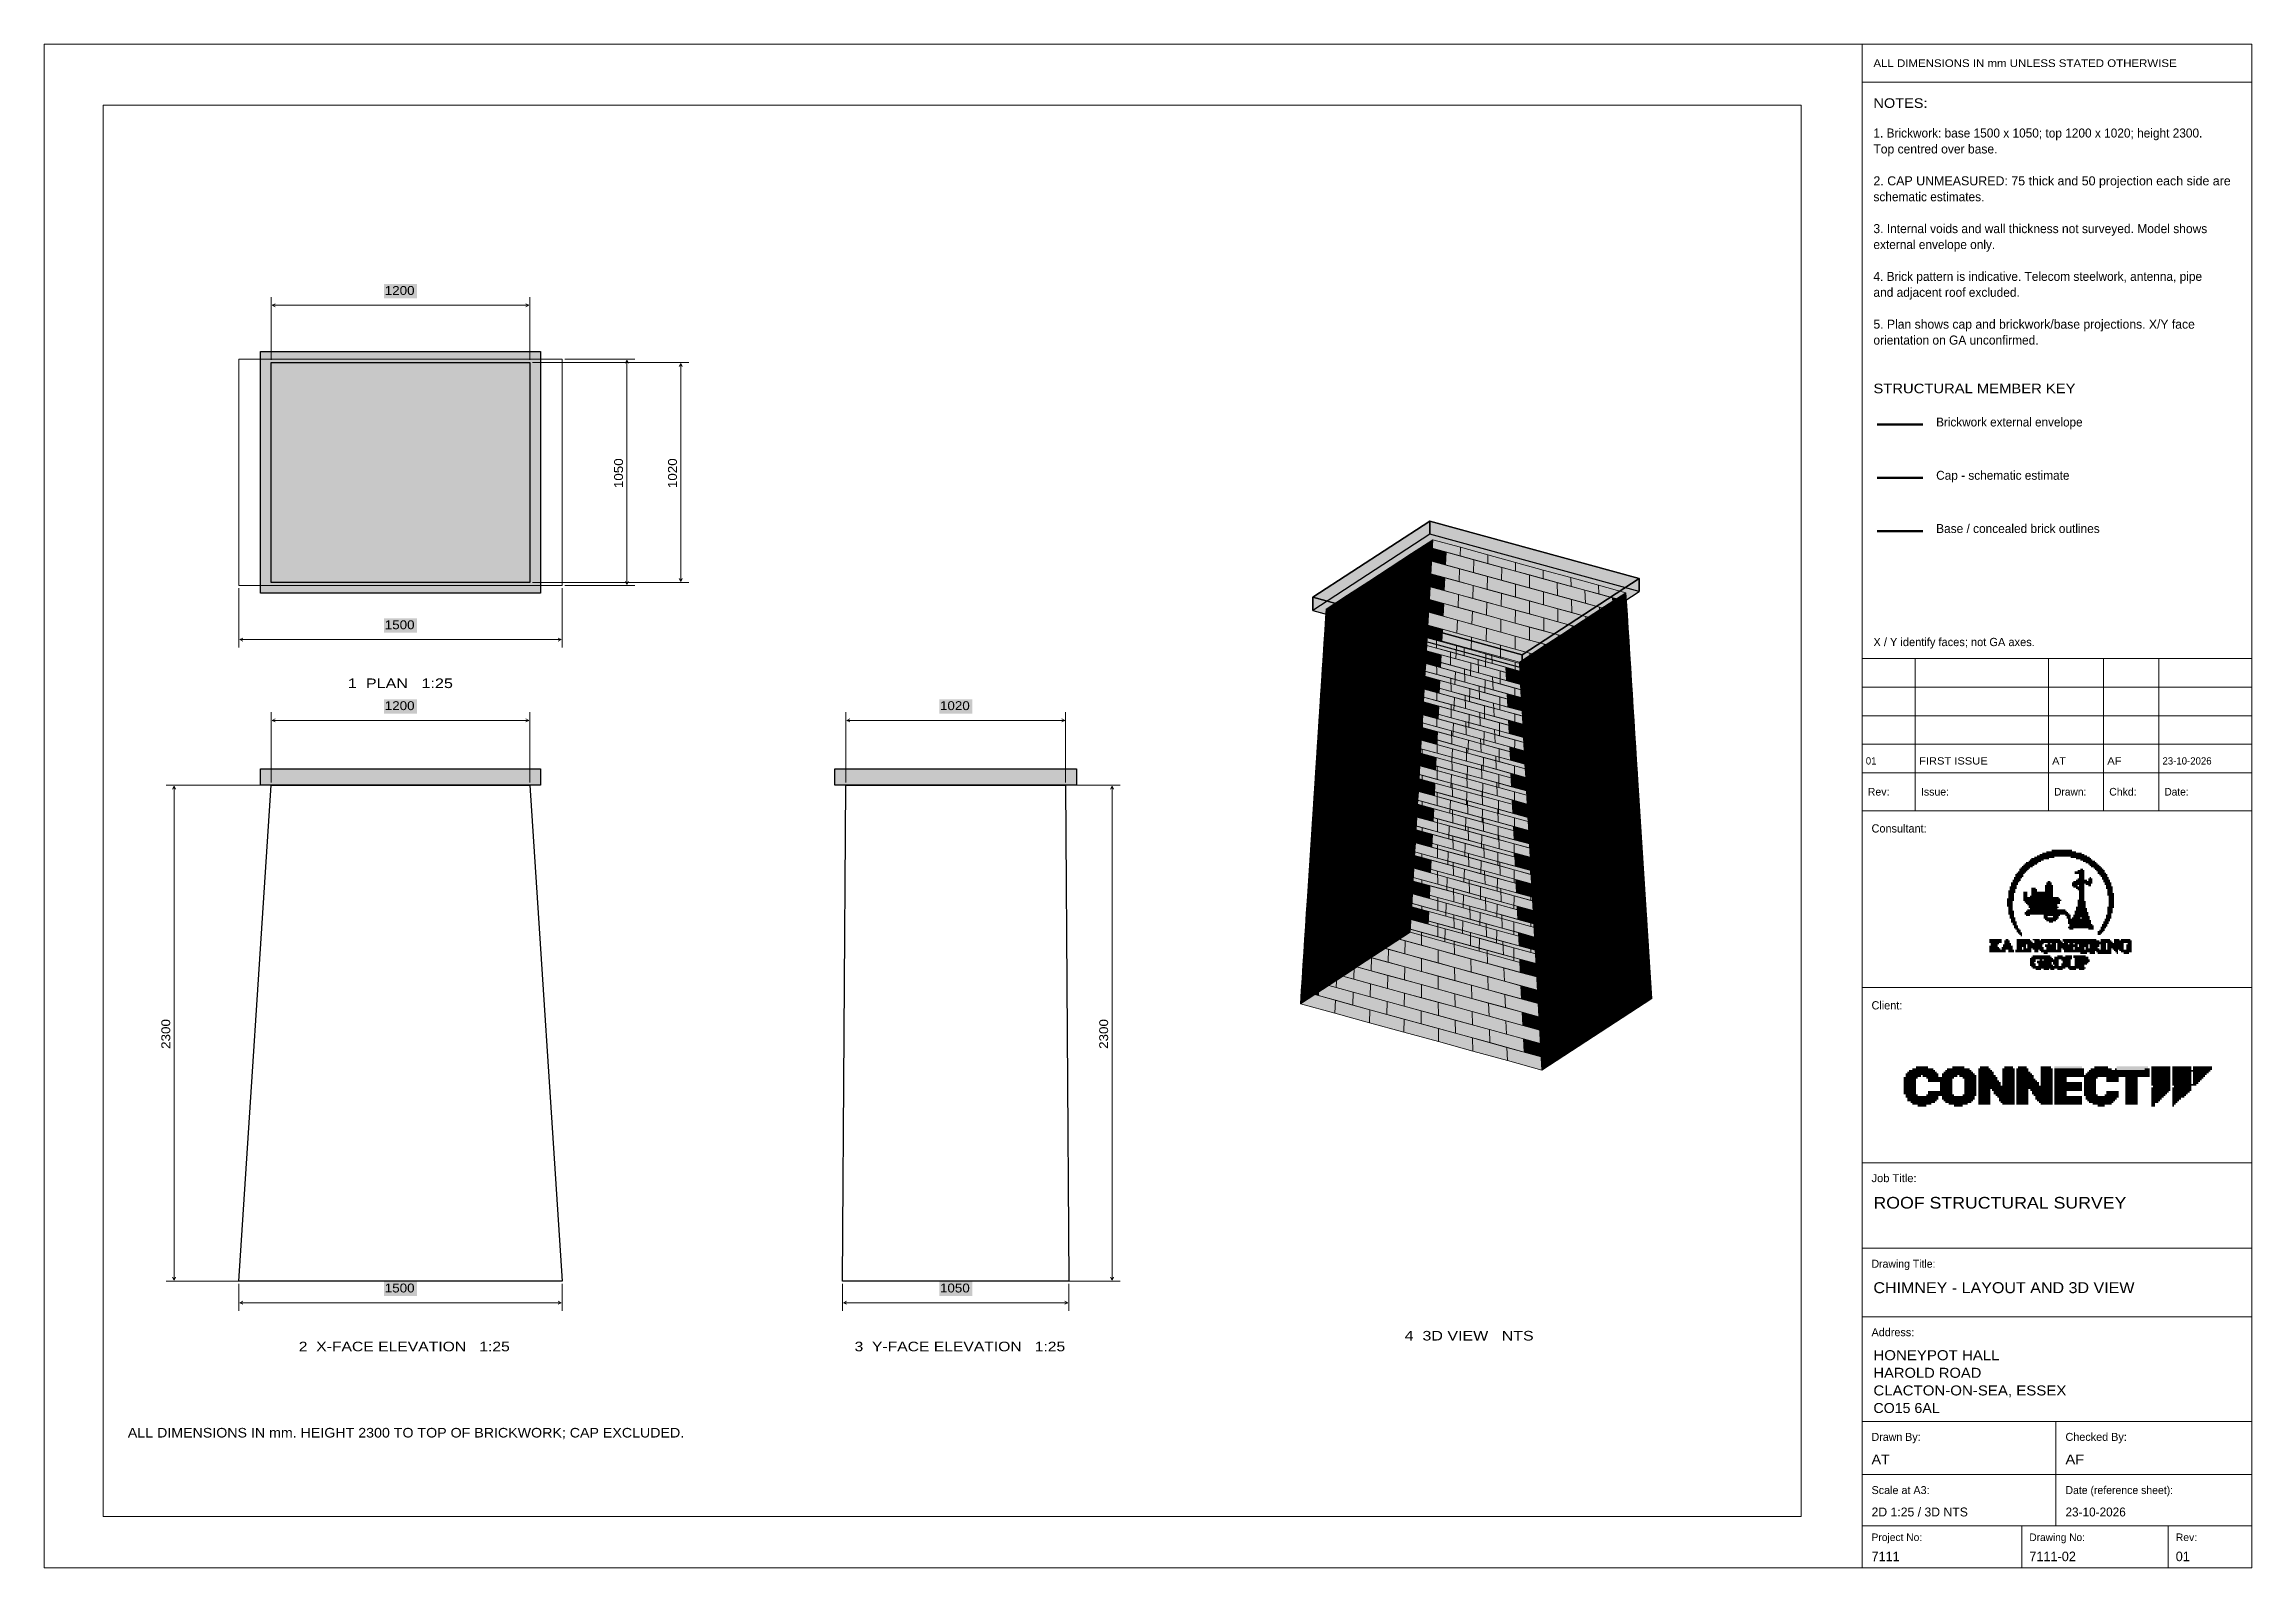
# Model space of a CAD drawing. Header units: millimetres. Extents: x 5 to 415, y 5 to 287.
import ezdxf

# ---------------------------------------------------------------- set-up
doc = ezdxf.new("R2010")
doc.units = ezdxf.units.MM
for name, color, linetype in [('BRANDING', 7, 'Continuous'), ('SHEET_GEOMETRY', 7, 'Continuous'), ('SHEET_TEXT', 7, 'Continuous')]:
    doc.layers.add(name, color=color, linetype=linetype)

msp = doc.modelspace()

# ---------------------------------------------------------------- texts
at = {"layer": 'SHEET_TEXT'}
for s, height, width, p in [('ALL DIMENSIONS IN mm UNLESS STATED OTHERWISE', 1.4224, 1.118274, (344.31, 283.24)), ('NOTES:', 1.778, 1.134062, (344.31, 275.66)), ('1. Brickwork: base 1500 x 1050; top 1200 x 1020; height 2300.', 1.6764, 0.981281, (344.31, 270.16)), ('Top centred over base.', 1.6764, 0.998218, (344.31, 267.2)), ('2. CAP UNMEASURED: 75 thick and 50 projection each side are', 1.6764, 1.026995, (344.31, 261.29)), ('schematic estimates.', 1.6764, 0.983502, (344.31, 258.34)), ('3. Internal voids and wall thickness not surveyed. Model shows', 1.6764, 0.992006, (344.31, 252.43)), ('external envelope only.', 1.6764, 0.979601, (344.31, 249.48)), ('1200', 1.651, 1.125271, (68.13, 240.97)), ('4. Brick pattern is indicative. Telecom steelwork, antenna, pipe', 1.6764, 0.982679, (344.31, 243.57)), ('and adjacent roof excluded.', 1.6764, 0.986078, (344.31, 240.62)), ('5. Plan shows cap and brickwork/base projections. X/Y face', 1.6764, 1.005341, (344.31, 234.71)), ('orientation on GA unconfirmed.', 1.6764, 0.987536, (344.31, 231.76)), ('STRUCTURAL MEMBER KEY', 1.778, 1.153314, (344.31, 222.74)), ('Brickwork external envelope', 1.651, 0.98378, (355.95, 216.57)), ('Cap - schematic estimate', 1.651, 0.99289, (355.95, 206.69)), ('Base / concealed brick outlines', 1.651, 0.996956, (355.95, 196.82)), ('1500', 1.651, 1.125271, (68.13, 178.97)), ('X / Y identify faces; not GA axes.', 1.524, 1.004878, (344.31, 175.84)), ('1  PLAN   1:25', 1.778, 1.260043, (61.29, 168.06)), ('1200', 1.651, 1.125271, (68.13, 163.97)), ('1020', 1.651, 1.125271, (171.13, 163.97)), ('01', 1.346, 0.983719, (342.9, 153.88)), ('FIRST ISSUE', 1.3462, 1.146164, (352.78, 153.88)), ('AT', 1.346, 1.111149, (377.47, 153.88)), ('AF', 1.346, 1.14228, (387.7, 153.88)), ('23-10-2026', 1.346, 0.990507, (397.93, 153.88)), ('Rev:', 1.422, 1.033539, (343.25, 148.12)), ('Issue:', 1.422, 1.02718, (353.13, 148.12)), ('Drawn:', 1.422, 0.99487, (377.82, 148.12)), ('Chkd:', 1.422, 1.019446, (388.06, 148.12)), ('Date:', 1.422, 0.986257, (398.29, 148.12)), ('Consultant:', 1.524, 0.990961, (343.96, 141.27)), ('Client:', 1.524, 0.986669, (343.96, 108.46)), ('Job Title:', 1.473, 1.044923, (343.96, 76.43)), ('ROOF STRUCTURAL SURVEY', 2.159, 1.138417, (344.31, 71.53)), ('Drawing Title:', 1.4732, 0.984537, (343.96, 60.56)), ('1500', 1.651, 1.125271, (68.13, 55.97)), ('1050', 1.651, 1.125271, (171.13, 55.97)), ('CHIMNEY - LAYOUT AND 3D VIEW', 2.032, 1.094809, (344.31, 55.84)), ('Address:', 1.473, 1.018736, (343.96, 47.86)), ('2  X-FACE ELEVATION   1:25', 1.778, 1.224521, (52.17, 45.06)), ('3  Y-FACE ELEVATION   1:25', 1.778, 1.222039, (155.29, 45.06)), ('4  3D VIEW   NTS', 1.778, 1.249438, (257.34, 47.06)), ('HONEYPOT HALL', 1.8542, 1.124593, (344.31, 43.41)), ('HAROLD ROAD', 1.8542, 1.100825, (344.31, 40.14)), ('CLACTON-ON-SEA, ESSEX', 1.8542, 1.124741, (344.31, 36.87)), ('CO15 6AL', 1.854, 1.061121, (344.31, 33.61)), ('ALL DIMENSIONS IN mm. HEIGHT 2300 TO TOP OF BRICKWORK; CAP EXCLUDED.', 1.778, 1.108247, (20.46, 29.07)), ('Drawn By:', 1.473, 1.002466, (343.96, 28.45)), ('Checked By:', 1.4732, 1.019288, (379.94, 28.45)), ('AT', 1.778, 1.111141, (343.96, 24.12)), ('AF', 1.778, 1.142264, (379.94, 24.12)), ('Scale at A3:', 1.4732, 1.013501, (343.96, 18.58)), ('Date (reference sheet):', 1.4732, 0.985721, (379.94, 18.58)), ('2D 1:25 / 3D NTS', 1.651, 1.025824, (343.96, 14.43)), ('23-10-2026', 1.651, 0.990521, (379.94, 14.43)), ('Project No:', 1.397, 1.01676, (343.96, 9.87)), ('Drawing No:', 1.397, 1.00298, (373.24, 9.87)), ('Rev:', 1.397, 1.033537, (400.4, 9.87)), ('7111', 1.778, 0.983734, (343.96, 6.13)), ('7111-02', 1.778, 0.988442, (373.24, 6.13)), ('01', 1.778, 0.983719, (400.4, 6.13))]:
    msp.add_text(s, height=height, dxfattribs=dict(at, width=width)).set_placement(p)
for s, width, p in [('1050', 1.125271, (112.33, 205.14)), ('1020', 1.125271, (122.33, 205.14)), ('2300', 1.125267, (28.33, 101.14)), ('2300', 1.125267, (202.33, 101.14))]:
    msp.add_text(s, height=1.651, rotation=90, dxfattribs=dict(at, width=width)).set_placement(p)

# ---------------------------------------------------------------- linework, layer by layer
at = {"layer": 'BRANDING', "color": 255}
for points in [[(372.12, 135.05), (372.37, 135.05), (372.12, 135.3), (372.37, 135.3)], [(372.37, 135.3), (372.63, 135.3), (372.37, 135.55), (372.63, 135.55)], [(372.63, 135.55), (372.88, 135.55), (372.63, 135.8), (372.88, 135.8)], [(373.63, 136.3), (373.88, 136.3), (373.63, 136.55), (373.88, 136.55)], [(373.88, 135.05), (374.13, 135.05), (373.88, 135.3), (374.13, 135.3)], [(374.38, 135.3), (374.64, 135.3), (374.38, 135.55), (374.64, 135.55)], [(375.14, 137.05), (375.39, 137.05), (375.14, 137.3), (375.39, 137.3)], [(375.64, 137.3), (375.89, 137.3), (375.64, 137.56), (375.89, 137.56)], [(376.39, 137.56), (376.65, 137.56), (376.39, 137.81), (376.65, 137.81)], [(376.65, 136.3), (376.9, 136.3), (376.65, 136.55), (376.9, 136.55)], [(377.4, 137.81), (378.15, 137.81), (377.4, 138.06), (378.15, 138.06)], [(377.65, 136.55), (377.9, 136.55), (377.65, 136.8), (377.9, 136.8)], [(380.16, 137.81), (381.17, 137.81), (380.16, 138.06), (381.17, 138.06)], [(380.92, 136.55), (381.17, 136.55), (380.92, 136.8), (381.17, 136.8)], [(381.67, 137.56), (381.92, 137.56), (381.67, 137.81), (381.92, 137.81)], [(381.92, 136.3), (382.17, 136.3), (381.92, 136.55), (382.17, 136.55)], [(382.43, 137.3), (382.93, 137.3), (382.43, 137.56), (382.93, 137.56)], [(383.18, 137.05), (383.43, 137.05), (383.18, 137.3), (383.43, 137.3)], [(383.18, 135.8), (383.43, 135.8), (383.18, 136.05), (383.43, 136.05)], [(383.68, 136.8), (383.93, 136.8), (383.68, 137.05), (383.93, 137.05)], [(383.68, 135.55), (383.93, 135.55), (383.68, 135.8), (383.93, 135.8)], [(384.18, 136.55), (384.44, 136.55), (384.18, 136.8), (384.44, 136.8)], [(384.44, 136.3), (384.69, 136.3), (384.44, 136.55), (384.69, 136.55)], [(384.44, 135.05), (384.69, 135.05), (384.44, 135.3), (384.69, 135.3)], [(385.19, 135.8), (385.44, 135.8), (385.19, 136.05), (385.44, 136.05)], [(385.44, 135.55), (385.69, 135.55), (385.44, 135.8), (385.69, 135.8)], [(385.69, 135.3), (385.94, 135.3), (385.69, 135.55), (385.94, 135.55)], [(385.94, 135.05), (386.19, 135.05), (385.94, 135.3), (386.19, 135.3)], [(369.61, 131.04), (369.86, 131.04), (369.61, 131.29), (369.86, 131.29)], [(369.86, 131.79), (370.11, 131.79), (369.86, 132.04), (370.11, 132.04)], [(370.11, 132.3), (370.36, 132.3), (370.11, 132.55), (370.36, 132.55)], [(370.36, 132.8), (370.62, 132.8), (370.36, 133.05), (370.62, 133.05)], [(370.62, 133.3), (370.87, 133.3), (370.62, 133.55), (370.87, 133.55)], [(371.37, 134.3), (371.62, 134.3), (371.37, 134.55), (371.62, 134.55)], [(371.37, 132.3), (371.62, 132.3), (371.37, 132.55), (371.62, 132.55)], [(371.62, 134.55), (371.87, 134.55), (371.62, 134.8), (371.87, 134.8)], [(371.62, 132.8), (371.87, 132.8), (371.62, 133.05), (371.87, 133.05)], [(371.87, 133.05), (372.12, 133.05), (371.87, 133.3), (372.12, 133.3)], [(373.63, 134.8), (373.88, 134.8), (373.63, 135.05), (373.88, 135.05)], [(376.39, 131.79), (376.65, 131.79), (376.39, 132.04), (376.65, 132.04)], [(377.15, 131.79), (377.4, 131.79), (377.15, 132.04), (377.4, 132.04)], [(377.4, 131.29), (377.65, 131.29), (377.4, 131.54), (377.65, 131.54)], [(381.42, 132.04), (381.67, 132.04), (381.42, 132.3), (381.67, 132.3)], [(381.42, 131.04), (381.67, 131.04), (381.42, 131.29), (381.67, 131.29)], [(381.67, 133.8), (381.92, 133.8), (381.67, 134.05), (381.92, 134.05)], [(381.67, 133.55), (381.92, 133.55), (381.67, 133.8), (381.92, 133.8)], [(381.92, 131.29), (382.17, 131.29), (381.92, 131.54), (382.17, 131.54)], [(382.17, 132.55), (382.43, 132.55), (382.17, 132.8), (382.43, 132.8)], [(382.17, 131.54), (382.68, 131.54), (382.17, 131.79), (382.68, 131.79)], [(382.17, 131.04), (382.43, 131.04), (382.17, 131.29), (382.43, 131.29)], [(382.43, 133.3), (382.68, 133.3), (382.43, 133.55), (382.68, 133.55)], [(382.68, 134.3), (383.18, 134.3), (382.68, 134.55), (383.18, 134.55)], [(383.18, 134.05), (383.43, 134.05), (383.18, 134.3), (383.43, 134.3)], [(383.18, 133.8), (383.43, 133.8), (383.18, 134.05), (383.43, 134.05)], [(383.18, 133.55), (383.43, 133.55), (383.18, 133.8), (383.43, 133.8)], [(383.18, 131.54), (383.43, 131.54), (383.18, 131.79), (383.43, 131.79)], [(383.68, 132.3), (383.93, 132.3), (383.68, 132.55), (383.93, 132.55)], [(383.93, 132.04), (384.18, 132.04), (383.93, 132.3), (384.18, 132.3)], [(384.18, 132.55), (384.44, 132.55), (384.18, 132.8), (384.44, 132.8)], [(384.18, 132.3), (384.44, 132.3), (384.18, 132.55), (384.44, 132.55)], [(384.44, 132.8), (384.69, 132.8), (384.44, 133.05), (384.69, 133.05)], [(384.69, 134.8), (384.94, 134.8), (384.69, 135.05), (384.94, 135.05)], [(384.69, 132.55), (384.94, 132.55), (384.69, 132.8), (384.94, 132.8)], [(384.69, 132.3), (384.94, 132.3), (384.69, 132.55), (384.94, 132.55)], [(384.69, 132.04), (384.94, 132.04), (384.69, 132.3), (384.94, 132.3)], [(384.69, 131.79), (384.94, 131.79), (384.69, 132.04), (384.94, 132.04)], [(385.94, 133.55), (386.19, 133.55), (385.94, 133.8), (386.19, 133.8)], [(386.19, 133.3), (386.45, 133.3), (386.19, 133.55), (386.45, 133.55)], [(386.45, 134.55), (386.7, 134.55), (386.45, 134.8), (386.7, 134.8)], [(386.7, 134.3), (386.95, 134.3), (386.7, 134.55), (386.95, 134.55)], [(386.7, 132.55), (386.95, 132.55), (386.7, 132.8), (386.95, 132.8)], [(386.95, 134.05), (387.2, 134.05), (386.95, 134.3), (387.2, 134.3)], [(386.95, 132.04), (387.2, 132.04), (386.95, 132.3), (387.2, 132.3)], [(387.2, 133.55), (387.45, 133.55), (387.2, 133.8), (387.45, 133.8)], [(387.2, 131.54), (387.45, 131.54), (387.2, 131.79), (387.45, 131.79)], [(387.45, 133.3), (387.7, 133.3), (387.45, 133.55), (387.7, 133.55)], [(387.7, 132.8), (387.95, 132.8), (387.7, 133.05), (387.95, 133.05)], [(387.95, 132.3), (388.2, 132.3), (387.95, 132.55), (388.2, 132.55)], [(388.2, 131.79), (388.46, 131.79), (388.2, 132.04), (388.46, 132.04)], [(388.46, 131.04), (388.71, 131.04), (388.46, 131.29), (388.71, 131.29)], [(369.11, 128.79), (369.36, 128.79), (369.11, 129.04), (369.36, 129.04)], [(369.11, 128.54), (369.36, 128.54), (369.11, 128.79), (369.36, 128.79)], [(369.11, 128.29), (369.36, 128.29), (369.11, 128.54), (369.36, 128.54)], [(369.11, 128.04), (369.36, 128.04), (369.11, 128.29), (369.36, 128.29)], [(369.11, 127.79), (369.36, 127.79), (369.11, 128.04), (369.36, 128.04)], [(369.11, 127.54), (369.36, 127.54), (369.11, 127.79), (369.36, 127.79)], [(369.36, 130.29), (369.61, 130.29), (369.36, 130.54), (369.61, 130.54)], [(370.11, 128.79), (370.36, 128.79), (370.11, 129.04), (370.36, 129.04)], [(370.11, 128.54), (370.36, 128.54), (370.11, 128.79), (370.36, 128.79)], [(370.36, 130.04), (370.62, 130.04), (370.36, 130.29), (370.62, 130.29)], [(370.62, 130.79), (370.87, 130.79), (370.62, 131.04), (370.87, 131.04)], [(372.12, 130.04), (372.37, 130.04), (372.12, 130.29), (372.37, 130.29)], [(372.12, 128.54), (372.37, 128.54), (372.12, 128.79), (372.37, 128.79)], [(372.37, 128.29), (372.63, 128.29), (372.37, 128.54), (372.63, 128.54)], [(372.63, 130.04), (372.88, 130.04), (372.63, 130.29), (372.88, 130.29)], [(372.63, 128.04), (372.88, 128.04), (372.63, 128.29), (372.88, 128.29)], [(372.88, 127.79), (373.13, 127.79), (372.88, 128.04), (373.13, 128.04)], [(372.88, 126.78), (373.13, 126.78), (372.88, 127.04), (373.13, 127.04)], [(373.38, 129.29), (373.63, 129.29), (373.38, 129.54), (373.63, 129.54)], [(373.63, 130.79), (373.88, 130.79), (373.63, 131.04), (373.88, 131.04)], [(374.13, 130.79), (374.38, 130.79), (374.13, 131.04), (374.38, 131.04)], [(376.14, 130.79), (376.39, 130.79), (376.14, 131.04), (376.39, 131.04)], [(377.9, 129.04), (378.66, 129.04), (377.9, 129.29), (378.66, 129.29)], [(378.15, 127.79), (378.4, 127.79), (378.15, 128.04), (378.4, 128.04)], [(378.15, 127.04), (378.4, 127.04), (378.15, 127.29), (378.4, 127.29)], [(378.15, 126.78), (378.66, 126.78), (378.15, 127.04), (378.66, 127.04)], [(378.4, 127.29), (378.66, 127.29), (378.4, 127.54), (378.66, 127.54)], [(378.66, 128.04), (378.91, 128.04), (378.66, 128.29), (378.91, 128.29)], [(378.91, 128.54), (379.16, 128.54), (378.91, 128.79), (379.16, 128.79)], [(379.66, 126.78), (379.91, 126.78), (379.66, 127.04), (379.91, 127.04)], [(381.92, 127.29), (382.17, 127.29), (381.92, 127.54), (382.17, 127.54)], [(382.17, 130.54), (382.43, 130.54), (382.17, 130.79), (382.43, 130.79)], [(382.17, 128.54), (382.43, 128.54), (382.17, 128.79), (382.43, 128.79)], [(382.17, 128.29), (382.43, 128.29), (382.17, 128.54), (382.43, 128.54)], [(382.43, 130.04), (382.68, 130.04), (382.43, 130.29), (382.68, 130.29)], [(383.43, 128.29), (383.68, 128.29), (383.43, 128.54), (383.68, 128.54)], [(383.43, 128.04), (383.68, 128.04), (383.43, 128.29), (383.68, 128.29)], [(383.68, 127.04), (383.93, 127.04), (383.68, 127.29), (383.93, 127.29)], [(387.45, 130.79), (387.7, 130.79), (387.45, 131.04), (387.7, 131.04)], [(387.7, 129.79), (387.95, 129.79), (387.7, 130.04), (387.95, 130.04)], [(387.7, 129.54), (387.95, 129.54), (387.7, 129.79), (387.95, 129.79)], [(387.7, 127.29), (387.95, 127.29), (387.7, 127.54), (387.95, 127.54)], [(387.7, 127.04), (387.95, 127.04), (387.7, 127.29), (387.95, 127.29)], [(387.7, 126.78), (387.95, 126.78), (387.7, 127.04), (387.95, 127.04)], [(388.46, 130.79), (388.71, 130.79), (388.46, 131.04), (388.71, 131.04)], [(388.71, 129.79), (388.96, 129.79), (388.71, 130.04), (388.96, 130.04)], [(388.71, 129.54), (388.96, 129.54), (388.71, 129.79), (388.96, 129.79)], [(388.71, 127.54), (388.96, 127.54), (388.71, 127.79), (388.96, 127.79)], [(388.71, 127.29), (388.96, 127.29), (388.71, 127.54), (388.96, 127.54)], [(369.36, 126.03), (369.61, 126.03), (369.36, 126.28), (369.61, 126.28)], [(369.61, 125.28), (369.86, 125.28), (369.61, 125.53), (369.86, 125.53)], [(369.86, 124.53), (370.11, 124.53), (369.86, 124.78), (370.11, 124.78)], [(370.11, 126.53), (370.36, 126.53), (370.11, 126.78), (370.36, 126.78)], [(370.11, 126.28), (370.36, 126.28), (370.11, 126.53), (370.36, 126.53)], [(370.11, 124.03), (370.36, 124.03), (370.11, 124.28), (370.36, 124.28)], [(370.36, 125.28), (370.62, 125.28), (370.36, 125.53), (370.62, 125.53)], [(370.36, 123.53), (370.62, 123.53), (370.36, 123.78), (370.62, 123.78)], [(370.62, 124.53), (370.87, 124.53), (370.62, 124.78), (370.87, 124.78)], [(370.87, 122.78), (371.12, 122.78), (370.87, 123.03), (371.12, 123.03)], [(371.37, 123.03), (371.62, 123.03), (371.37, 123.28), (371.62, 123.28)], [(372.37, 126.03), (372.63, 126.03), (372.37, 126.28), (372.63, 126.28)], [(372.63, 125.78), (373.38, 125.78), (372.63, 126.03), (373.38, 126.03)], [(375.89, 125.28), (376.14, 125.28), (375.89, 125.53), (376.14, 125.53)], [(376.9, 125.28), (377.15, 125.28), (376.9, 125.53), (377.15, 125.53)], [(376.9, 124.53), (377.65, 124.53), (376.9, 124.78), (377.65, 124.78)], [(377.9, 124.78), (378.15, 124.78), (377.9, 125.03), (378.15, 125.03)], [(378.4, 125.28), (378.66, 125.28), (378.4, 125.53), (378.66, 125.53)], [(379.16, 126.03), (379.66, 126.03), (379.16, 126.28), (379.66, 126.28)], [(380.16, 125.28), (380.42, 125.28), (380.16, 125.53), (380.42, 125.53)], [(380.42, 124.28), (380.67, 124.28), (380.42, 124.53), (380.67, 124.53)], [(380.42, 123.53), (380.67, 123.53), (380.42, 123.78), (380.67, 123.78)], [(380.67, 125.78), (380.92, 125.78), (380.67, 126.03), (380.92, 126.03)], [(380.92, 125.03), (381.17, 125.03), (380.92, 125.28), (381.17, 125.28)], [(381.17, 125.28), (381.42, 125.28), (381.17, 125.53), (381.42, 125.53)], [(381.42, 125.78), (381.67, 125.78), (381.42, 126.03), (381.67, 126.03)], [(381.67, 126.53), (381.92, 126.53), (381.67, 126.78), (381.92, 126.78)], [(383.93, 126.28), (384.18, 126.28), (383.93, 126.53), (384.18, 126.53)], [(383.93, 126.03), (384.18, 126.03), (383.93, 126.28), (384.18, 126.28)], [(384.18, 125.53), (384.44, 125.53), (384.18, 125.78), (384.44, 125.78)], [(384.18, 125.28), (384.44, 125.28), (384.18, 125.53), (384.44, 125.53)], [(384.18, 123.28), (384.44, 123.28), (384.18, 123.53), (384.44, 123.53)], [(384.44, 124.78), (384.69, 124.78), (384.44, 125.03), (384.69, 125.03)], [(384.94, 123.78), (385.19, 123.78), (384.94, 124.03), (385.19, 124.03)], [(385.94, 122.78), (386.19, 122.78), (385.94, 123.03), (386.19, 123.03)], [(386.45, 123.53), (386.7, 123.53), (386.45, 123.78), (386.7, 123.78)], [(386.7, 124.03), (386.95, 124.03), (386.7, 124.28), (386.95, 124.28)], [(386.95, 124.53), (387.2, 124.53), (386.95, 124.78), (387.2, 124.78)], [(386.95, 123.03), (387.2, 123.03), (386.95, 123.28), (387.2, 123.28)], [(387.2, 125.03), (387.45, 125.03), (387.2, 125.28), (387.45, 125.28)], [(387.45, 125.78), (387.7, 125.78), (387.45, 126.03), (387.7, 126.03)], [(387.45, 123.78), (387.7, 123.78), (387.45, 124.03), (387.7, 124.03)], [(387.7, 124.28), (387.95, 124.28), (387.7, 124.53), (387.95, 124.53)], [(387.95, 124.78), (388.2, 124.78), (387.95, 125.03), (388.2, 125.03)], [(388.2, 125.28), (388.46, 125.28), (388.2, 125.53), (388.46, 125.53)], [(388.46, 126.28), (388.71, 126.28), (388.46, 126.53), (388.71, 126.53)], [(365.84, 120.77), (366.09, 120.77), (365.84, 121.02), (366.09, 121.02)], [(365.84, 120.02), (366.09, 120.02), (365.84, 120.27), (366.09, 120.27)], [(365.84, 119.77), (366.09, 119.77), (365.84, 120.02), (366.09, 120.02)], [(365.84, 119.52), (366.09, 119.52), (365.84, 119.77), (366.09, 119.77)], [(366.85, 121.27), (367.1, 121.27), (366.85, 121.52), (367.1, 121.52)], [(366.85, 119.27), (367.1, 119.27), (366.85, 119.52), (367.1, 119.52)], [(366.85, 119.02), (367.1, 119.02), (366.85, 119.27), (367.1, 119.27)], [(367.85, 121.27), (368.1, 121.27), (367.85, 121.52), (368.1, 121.52)], [(367.85, 120.77), (368.1, 120.77), (367.85, 121.02), (368.1, 121.02)], [(368.1, 119.77), (368.35, 119.77), (368.1, 120.02), (368.35, 120.02)], [(368.35, 120.27), (368.61, 120.27), (368.35, 120.52), (368.61, 120.52)], [(368.61, 121.02), (368.86, 121.02), (368.61, 121.27), (368.86, 121.27)], [(368.86, 119.52), (369.36, 119.52), (368.86, 119.77), (369.36, 119.77)], [(369.36, 121.02), (369.61, 121.02), (369.36, 121.27), (369.61, 121.27)], [(369.61, 120.52), (369.86, 120.52), (369.61, 120.77), (369.86, 120.77)], [(369.86, 120.02), (370.11, 120.02), (369.86, 120.27), (370.11, 120.27)], [(370.62, 119.27), (370.87, 119.27), (370.62, 119.52), (370.87, 119.52)], [(370.62, 119.02), (370.87, 119.02), (370.62, 119.27), (370.87, 119.27)], [(370.87, 120.77), (371.12, 120.77), (370.87, 121.02), (371.12, 121.02)], [(370.87, 120.52), (371.12, 120.52), (370.87, 120.77), (371.12, 120.77)], [(370.87, 120.27), (371.12, 120.27), (370.87, 120.52), (371.12, 120.52)], [(370.87, 120.02), (371.12, 120.02), (370.87, 120.27), (371.12, 120.27)], [(371.12, 122.53), (371.37, 122.53), (371.12, 122.78), (371.37, 122.78)], [(371.62, 122.53), (371.87, 122.53), (371.62, 122.78), (371.87, 122.78)], [(371.62, 122.03), (371.87, 122.03), (371.62, 122.28), (371.87, 122.28)], [(371.62, 119.77), (371.87, 119.77), (371.62, 120.02), (371.87, 120.02)], [(371.62, 119.52), (371.87, 119.52), (371.62, 119.77), (371.87, 119.77)], [(371.87, 120.52), (372.12, 120.52), (371.87, 120.77), (372.12, 120.77)], [(372.63, 120.52), (372.88, 120.52), (372.63, 120.77), (372.88, 120.77)], [(373.13, 121.27), (373.38, 121.27), (373.13, 121.52), (373.38, 121.52)], [(373.38, 119.77), (373.63, 119.77), (373.38, 120.02), (373.63, 120.02)], [(373.38, 119.52), (373.63, 119.52), (373.38, 119.77), (373.63, 119.77)], [(373.63, 120.77), (373.88, 120.77), (373.63, 121.02), (373.88, 121.02)], [(373.88, 121.27), (374.13, 121.27), (373.88, 121.52), (374.13, 121.52)], [(373.88, 120.52), (374.38, 120.52), (373.88, 120.77), (374.38, 120.77)], [(374.13, 119.02), (374.38, 119.02), (374.13, 119.27), (374.38, 119.27)], [(374.89, 121.27), (375.14, 121.27), (374.89, 121.52), (375.14, 121.52)], [(375.39, 121.27), (375.64, 121.27), (375.39, 121.52), (375.64, 121.52)], [(375.64, 119.77), (375.89, 119.77), (375.64, 120.02), (375.89, 120.02)], [(375.89, 118.77), (376.65, 118.77), (375.89, 119.02), (376.65, 119.02)], [(376.14, 120.77), (376.39, 120.77), (376.14, 121.02), (376.39, 121.02)], [(376.14, 120.02), (376.39, 120.02), (376.14, 120.27), (376.39, 120.27)], [(376.9, 121.27), (377.15, 121.27), (376.9, 121.52), (377.15, 121.52)], [(376.9, 119.02), (377.15, 119.02), (376.9, 119.27), (377.15, 119.27)], [(377.15, 120.77), (377.4, 120.77), (377.15, 121.02), (377.4, 121.02)], [(377.15, 120.27), (377.4, 120.27), (377.15, 120.52), (377.4, 120.52)], [(377.15, 119.77), (377.4, 119.77), (377.15, 120.02), (377.4, 120.02)], [(377.15, 119.52), (377.4, 119.52), (377.15, 119.77), (377.4, 119.77)], [(378.15, 120.77), (378.4, 120.77), (378.15, 121.02), (378.4, 121.02)], [(378.66, 121.27), (378.91, 121.27), (378.66, 121.52), (378.91, 121.52)], [(378.91, 121.02), (379.16, 121.02), (378.91, 121.27), (379.16, 121.27)], [(378.91, 119.77), (379.16, 119.77), (378.91, 120.02), (379.16, 120.02)], [(378.91, 119.52), (379.16, 119.52), (378.91, 119.77), (379.16, 119.77)], [(379.16, 120.77), (379.41, 120.77), (379.16, 121.02), (379.41, 121.02)], [(379.41, 121.27), (379.66, 121.27), (379.41, 121.52), (379.66, 121.52)], [(379.41, 121.02), (379.66, 121.02), (379.41, 121.27), (379.66, 121.27)], [(379.41, 120.52), (379.91, 120.52), (379.41, 120.77), (379.91, 120.77)], [(379.66, 120.27), (379.91, 120.27), (379.66, 120.52), (379.91, 120.52)], [(379.66, 119.02), (379.91, 119.02), (379.66, 119.27), (379.91, 119.27)], [(380.42, 120.77), (380.67, 120.77), (380.42, 121.02), (380.67, 121.02)], [(380.42, 120.27), (380.67, 120.27), (380.42, 120.52), (380.67, 120.52)], [(380.42, 120.02), (380.67, 120.02), (380.42, 120.27), (380.67, 120.27)], [(380.42, 119.77), (380.67, 119.77), (380.42, 120.02), (380.67, 120.02)], [(380.42, 119.52), (380.67, 119.52), (380.42, 119.77), (380.67, 119.77)], [(381.67, 119.52), (381.92, 119.52), (381.67, 119.77), (381.92, 119.77)], [(382.17, 121.27), (382.43, 121.27), (382.17, 121.52), (382.43, 121.52)], [(382.17, 120.52), (382.43, 120.52), (382.17, 120.77), (382.43, 120.77)], [(382.17, 119.77), (382.43, 119.77), (382.17, 120.02), (382.43, 120.02)], [(382.68, 118.77), (383.93, 118.77), (382.68, 119.02), (383.93, 119.02)], [(383.18, 119.52), (383.43, 119.52), (383.18, 119.77), (383.43, 119.77)], [(383.43, 120.52), (383.68, 120.52), (383.43, 120.77), (383.68, 120.77)], [(383.68, 119.52), (383.93, 119.52), (383.68, 119.77), (383.93, 119.77)], [(383.93, 121.27), (384.44, 121.27), (383.93, 121.52), (384.44, 121.52)], [(384.18, 120.52), (384.44, 120.52), (384.18, 120.77), (384.44, 120.77)], [(384.44, 118.77), (385.44, 118.77), (384.44, 119.02), (385.44, 119.02)], [(385.19, 120.52), (385.44, 120.52), (385.19, 120.77), (385.44, 120.77)], [(385.19, 119.52), (385.44, 119.52), (385.19, 119.77), (385.44, 119.77)], [(385.19, 119.27), (385.44, 119.27), (385.19, 119.52), (385.44, 119.52)], [(385.44, 121.27), (385.69, 121.27), (385.44, 121.52), (385.69, 121.52)], [(385.94, 121.02), (386.19, 121.02), (385.94, 121.27), (386.19, 121.27)], [(385.94, 120.02), (386.19, 120.02), (385.94, 120.27), (386.19, 120.27)], [(385.94, 118.77), (388.46, 118.77), (385.94, 119.02), (388.46, 119.02)], [(386.19, 120.77), (386.7, 120.77), (386.19, 121.02), (386.7, 121.02)], [(386.19, 120.52), (386.7, 120.52), (386.19, 120.77), (386.7, 120.77)], [(386.45, 120.27), (386.7, 120.27), (386.45, 120.52), (386.7, 120.52)], [(386.45, 120.02), (386.7, 120.02), (386.45, 120.27), (386.7, 120.27)], [(386.45, 119.77), (386.7, 119.77), (386.45, 120.02), (386.7, 120.02)], [(386.45, 119.52), (386.7, 119.52), (386.45, 119.77), (386.7, 119.77)], [(387.45, 120.77), (387.7, 120.77), (387.45, 121.02), (387.7, 121.02)], [(387.95, 121.27), (388.2, 121.27), (387.95, 121.52), (388.2, 121.52)], [(388.2, 121.02), (388.46, 121.02), (388.2, 121.27), (388.46, 121.27)], [(388.2, 119.77), (388.46, 119.77), (388.2, 120.02), (388.46, 120.02)], [(388.2, 119.52), (388.46, 119.52), (388.2, 119.77), (388.46, 119.77)], [(388.46, 120.77), (388.71, 120.77), (388.46, 121.02), (388.71, 121.02)], [(388.71, 120.52), (389.21, 120.52), (388.71, 120.77), (389.21, 120.77)], [(388.96, 120.77), (389.21, 120.77), (388.96, 121.02), (389.21, 121.02)], [(388.96, 120.27), (389.21, 120.27), (388.96, 120.52), (389.21, 120.52)], [(389.46, 118.77), (389.71, 118.77), (389.46, 119.02), (389.71, 119.02)], [(389.71, 121.27), (389.96, 121.27), (389.71, 121.52), (389.96, 121.52)], [(389.71, 120.77), (389.96, 120.77), (389.71, 121.02), (389.96, 121.02)], [(389.71, 119.52), (389.96, 119.52), (389.71, 119.77), (389.96, 119.77)], [(389.96, 121.02), (390.21, 121.02), (389.96, 121.27), (390.21, 121.27)], [(390.21, 121.27), (390.47, 121.27), (390.21, 121.52), (390.47, 121.52)], [(390.72, 118.77), (390.97, 118.77), (390.72, 119.02), (390.97, 119.02)], [(390.97, 120.77), (391.47, 120.77), (390.97, 121.02), (391.47, 121.02)], [(391.22, 119.77), (391.47, 119.77), (391.22, 120.02), (391.47, 120.02)], [(391.22, 119.52), (391.47, 119.52), (391.22, 119.77), (391.47, 119.77)], [(391.22, 118.77), (391.72, 118.77), (391.22, 119.02), (391.72, 119.02)], [(391.47, 120.52), (391.72, 120.52), (391.47, 120.77), (391.72, 120.77)], [(391.72, 121.27), (391.97, 121.27), (391.72, 121.52), (391.97, 121.52)], [(391.97, 121.02), (392.22, 121.02), (391.97, 121.27), (392.22, 121.27)], [(391.97, 119.02), (392.22, 119.02), (391.97, 119.27), (392.22, 119.27)], [(373.38, 117.77), (373.63, 117.77), (373.38, 118.02), (373.63, 118.02)], [(373.38, 116.52), (373.63, 116.52), (373.38, 116.77), (373.63, 116.77)], [(373.88, 118.27), (374.13, 118.27), (373.88, 118.52), (374.13, 118.52)], [(374.13, 117.27), (374.38, 117.27), (374.13, 117.52), (374.38, 117.52)], [(374.13, 116.77), (374.38, 116.77), (374.13, 117.02), (374.38, 117.02)], [(374.38, 115.76), (374.64, 115.76), (374.38, 116.01), (374.64, 116.01)], [(374.64, 117.77), (374.89, 117.77), (374.64, 118.02), (374.89, 118.02)], [(374.64, 117.27), (374.89, 117.27), (374.64, 117.52), (374.89, 117.52)], [(374.64, 117.02), (374.89, 117.02), (374.64, 117.27), (374.89, 117.27)], [(374.89, 115.76), (375.39, 115.76), (374.89, 116.01), (375.39, 116.01)], [(375.14, 118.27), (375.89, 118.27), (375.14, 118.52), (375.89, 118.52)], [(375.64, 117.77), (375.89, 117.77), (375.64, 118.02), (375.89, 118.02)], [(375.64, 117.27), (375.89, 117.27), (375.64, 117.52), (375.89, 117.52)], [(375.64, 116.77), (375.89, 116.77), (375.64, 117.02), (375.89, 117.02)], [(375.64, 116.52), (375.89, 116.52), (375.64, 116.77), (375.89, 116.77)], [(375.89, 115.76), (376.9, 115.76), (375.89, 116.01), (376.9, 116.01)], [(376.65, 117.52), (376.9, 117.52), (376.65, 117.77), (376.9, 117.77)], [(376.65, 116.26), (376.9, 116.26), (376.65, 116.52), (376.9, 116.52)], [(376.65, 116.01), (377.15, 116.01), (376.65, 116.26), (377.15, 116.26)], [(376.9, 118.27), (377.15, 118.27), (376.9, 118.52), (377.15, 118.52)], [(377.15, 116.77), (377.4, 116.77), (377.15, 117.02), (377.4, 117.02)], [(377.15, 115.76), (377.9, 115.76), (377.15, 116.01), (377.9, 116.01)], [(377.4, 116.52), (377.65, 116.52), (377.4, 116.77), (377.65, 116.77)], [(377.65, 116.26), (377.9, 116.26), (377.65, 116.52), (377.9, 116.52)], [(377.9, 118.02), (378.15, 118.02), (377.9, 118.27), (378.15, 118.27)], [(377.9, 116.01), (378.15, 116.01), (377.9, 116.26), (378.15, 116.26)], [(378.4, 117.02), (378.66, 117.02), (378.4, 117.27), (378.66, 117.27)], [(378.4, 116.77), (378.66, 116.77), (378.4, 117.02), (378.66, 117.02)], [(378.4, 115.76), (378.66, 115.76), (378.4, 116.01), (378.66, 116.01)], [(379.16, 117.52), (379.41, 117.52), (379.16, 117.77), (379.41, 117.77)], [(379.16, 116.77), (379.41, 116.77), (379.16, 117.02), (379.41, 117.02)], [(379.66, 118.02), (379.91, 118.02), (379.66, 118.27), (379.91, 118.27)], [(379.66, 116.01), (379.91, 116.01), (379.66, 116.26), (379.91, 116.26)], [(379.91, 118.27), (380.16, 118.27), (379.91, 118.52), (380.16, 118.52)], [(379.91, 117.77), (380.16, 117.77), (379.91, 118.02), (380.16, 118.02)], [(379.91, 116.26), (380.42, 116.26), (379.91, 116.52), (380.42, 116.52)], [(380.67, 115.76), (380.92, 115.76), (380.67, 116.01), (380.92, 116.01)], [(380.92, 118.27), (381.17, 118.27), (380.92, 118.52), (381.17, 118.52)], [(380.92, 117.77), (381.17, 117.77), (380.92, 118.02), (381.17, 118.02)], [(381.42, 118.27), (381.67, 118.27), (381.42, 118.52), (381.67, 118.52)], [(381.67, 115.76), (381.92, 115.76), (381.67, 116.01), (381.92, 116.01)], [(382.17, 118.27), (382.43, 118.27), (382.17, 118.52), (382.43, 118.52)], [(382.17, 117.52), (382.43, 117.52), (382.17, 117.77), (382.43, 117.77)], [(382.17, 117.27), (382.43, 117.27), (382.17, 117.52), (382.43, 117.52)], [(382.17, 117.02), (382.43, 117.02), (382.17, 117.27), (382.43, 117.27)], [(382.17, 116.77), (382.43, 116.77), (382.17, 117.02), (382.43, 117.02)], [(382.17, 116.52), (382.43, 116.52), (382.17, 116.77), (382.43, 116.77)], [(382.17, 116.26), (382.43, 116.26), (382.17, 116.52), (382.43, 116.52)], [(382.17, 116.01), (382.43, 116.01), (382.17, 116.26), (382.43, 116.26)], [(382.43, 115.76), (382.68, 115.76), (382.43, 116.01), (382.68, 116.01)], [(383.18, 118.27), (383.68, 118.27), (383.18, 118.52), (383.68, 118.52)], [(383.18, 117.52), (383.43, 117.52), (383.18, 117.77), (383.43, 117.77)], [(383.18, 116.52), (383.43, 116.52), (383.18, 116.77), (383.43, 116.77)], [(383.43, 116.01), (383.68, 116.01), (383.43, 116.26), (383.68, 116.26)], [(383.93, 118.02), (384.18, 118.02), (383.93, 118.27), (384.18, 118.27)], [(384.18, 117.27), (384.44, 117.27), (384.18, 117.52), (384.44, 117.52)], [(349.93, 95.62), (350.26, 95.62), (349.93, 95.95), (350.26, 95.95)], [(350.26, 96.27), (350.58, 96.27), (350.26, 96.59), (350.58, 96.59)], [(353.47, 95.95), (353.79, 95.95), (353.47, 96.27), (353.79, 96.27)], [(355.08, 97.24), (355.4, 97.24), (355.08, 97.56), (355.4, 97.56)], [(356.36, 95.62), (356.68, 95.62), (356.36, 95.95), (356.68, 95.95)], [(356.36, 94.98), (356.68, 94.98), (356.36, 95.3), (356.68, 95.3)], [(357.97, 97.24), (358.29, 97.24), (357.97, 97.56), (358.29, 97.56)], [(359.57, 95.95), (359.9, 95.95), (359.57, 96.27), (359.9, 96.27)], [(360.22, 95.95), (360.54, 95.95), (360.22, 96.27), (360.54, 96.27)], [(361.82, 97.24), (362.14, 97.24), (361.82, 97.56), (362.14, 97.56)], [(363.11, 95.95), (363.43, 95.95), (363.11, 96.27), (363.43, 96.27)], [(364.07, 97.56), (365.68, 97.56), (364.07, 97.89), (365.68, 97.89)], [(366.32, 96.59), (366.64, 96.59), (366.32, 96.92), (366.64, 96.92)], [(366.96, 95.62), (367.29, 95.62), (366.96, 95.95), (367.29, 95.95)], [(368.57, 97.56), (370.18, 97.56), (368.57, 97.89), (370.18, 97.89)], [(371.14, 97.56), (372.75, 97.56), (371.14, 97.89), (372.75, 97.89)], [(374.67, 94.65), (375, 94.65), (374.67, 94.98), (375, 94.98)], [(375.32, 97.56), (377.25, 97.56), (375.32, 97.89), (377.25, 97.89)], [(377.89, 97.56), (383.03, 97.56), (377.89, 97.89), (383.03, 97.89)], [(383.03, 95.95), (383.67, 95.95), (383.03, 96.27), (383.67, 96.27)], [(385.28, 97.56), (385.6, 97.56), (385.28, 97.89), (385.6, 97.89)], [(385.6, 95.62), (385.92, 95.62), (385.6, 95.95), (385.92, 95.95)], [(386.24, 95.95), (386.88, 95.95), (386.24, 96.27), (386.88, 96.27)], [(387.53, 97.56), (387.85, 97.56), (387.53, 97.89), (387.85, 97.89)], [(387.53, 94.98), (387.85, 94.98), (387.53, 95.3), (387.85, 95.3)], [(388.81, 96.92), (389.45, 96.92), (388.81, 97.24), (389.45, 97.24)], [(389.13, 97.24), (389.45, 97.24), (389.13, 97.56), (389.45, 97.56)], [(389.13, 96.59), (389.45, 96.59), (389.13, 96.92), (389.45, 96.92)], [(389.45, 97.56), (395.24, 97.56), (389.45, 97.89), (395.24, 97.89)], [(389.45, 96.27), (389.78, 96.27), (389.45, 96.59), (389.78, 96.59)], [(391.06, 95.62), (391.38, 95.62), (391.06, 95.95), (391.38, 95.95)], [(391.06, 95.3), (391.38, 95.3), (391.06, 95.62), (391.38, 95.62)], [(391.06, 94.98), (391.38, 94.98), (391.06, 95.3), (391.38, 95.3)], [(391.06, 94.65), (391.38, 94.65), (391.06, 94.98), (391.38, 94.98)], [(391.06, 94.33), (391.38, 94.33), (391.06, 94.65), (391.38, 94.65)], [(391.06, 94.01), (391.38, 94.01), (391.06, 94.33), (391.38, 94.33)], [(395.24, 97.24), (395.56, 97.24), (395.24, 97.56), (395.56, 97.56)], [(395.24, 95.95), (395.56, 95.95), (395.24, 96.27), (395.56, 96.27)], [(395.88, 97.56), (399.42, 97.56), (395.88, 97.89), (399.42, 97.89)], [(396.2, 94.01), (396.52, 94.01), (396.2, 94.33), (396.52, 94.33)], [(399.74, 97.56), (403.27, 97.56), (399.74, 97.89), (403.27, 97.89)], [(400.06, 94.01), (400.38, 94.01), (400.06, 94.33), (400.38, 94.33)], [(402.95, 97.24), (403.27, 97.24), (402.95, 97.56), (403.27, 97.56)], [(403.27, 96.92), (403.59, 96.92), (403.27, 97.24), (403.59, 97.24)], [(403.27, 94.33), (403.59, 94.33), (403.27, 94.65), (403.59, 94.65)], [(403.59, 97.56), (407.13, 97.56), (403.59, 97.89), (407.13, 97.89)], [(403.91, 94.33), (404.23, 94.33), (403.91, 94.65), (404.23, 94.65)], [(404.23, 94.65), (404.56, 94.65), (404.23, 94.98), (404.56, 94.98)], [(404.56, 94.98), (404.88, 94.98), (404.56, 95.3), (404.88, 95.3)], [(404.88, 95.3), (405.2, 95.3), (404.88, 95.62), (405.2, 95.62)], [(350.58, 91.42), (350.9, 91.42), (350.58, 91.74), (350.9, 91.74)], [(351.54, 90.77), (351.86, 90.77), (351.54, 91.1), (351.86, 91.1)], [(352.51, 90.45), (353.15, 90.45), (352.51, 90.77), (353.15, 90.77)], [(353.79, 90.45), (354.11, 90.45), (353.79, 90.77), (354.11, 90.77)], [(355.4, 91.1), (355.72, 91.1), (355.4, 91.42), (355.72, 91.42)], [(356.04, 91.74), (356.36, 91.74), (356.04, 92.07), (356.36, 92.07)], [(356.36, 92.39), (356.68, 92.39), (356.36, 92.71), (356.68, 92.71)], [(357, 91.74), (357.32, 91.74), (357, 92.07), (357.32, 92.07)], [(357.65, 91.1), (357.97, 91.1), (357.65, 91.42), (357.97, 91.42)], [(359.25, 90.45), (359.57, 90.45), (359.25, 90.77), (359.57, 90.77)], [(360.54, 90.45), (360.86, 90.45), (360.54, 90.77), (360.86, 90.77)], [(366, 93.68), (366.32, 93.68), (366, 94.01), (366.32, 94.01)], [(366.64, 92.71), (366.96, 92.71), (366.64, 93.04), (366.96, 93.04)], [(373.71, 92.71), (374.03, 92.71), (373.71, 93.04), (374.03, 93.04)], [(374.35, 91.74), (374.67, 91.74), (374.35, 92.07), (374.67, 92.07)], [(382.71, 93.36), (383.03, 93.36), (382.71, 93.68), (383.03, 93.68)], [(385.92, 90.45), (386.24, 90.45), (385.92, 90.77), (386.24, 90.77)], [(386.88, 90.45), (387.21, 90.45), (386.88, 90.77), (387.21, 90.77)], [(387.21, 92.39), (387.53, 92.39), (387.21, 92.71), (387.53, 92.71)], [(387.53, 93.04), (387.85, 93.04), (387.53, 93.36), (387.85, 93.36)], [(388.17, 90.77), (388.49, 90.77), (388.17, 91.1), (388.49, 91.1)], [(389.45, 92.07), (389.78, 92.07), (389.45, 92.39), (389.78, 92.39)], [(391.06, 93.68), (391.38, 93.68), (391.06, 94.01), (391.38, 94.01)], [(391.06, 93.36), (391.38, 93.36), (391.06, 93.68), (391.38, 93.68)], [(391.06, 93.04), (391.38, 93.04), (391.06, 93.36), (391.38, 93.36)], [(391.06, 92.71), (391.38, 92.71), (391.06, 93.04), (391.38, 93.04)], [(391.06, 92.39), (391.38, 92.39), (391.06, 92.71), (391.38, 92.71)], [(391.06, 92.07), (391.38, 92.07), (391.06, 92.39), (391.38, 92.39)], [(391.06, 91.74), (391.38, 91.74), (391.06, 92.07), (391.38, 92.07)], [(391.06, 91.42), (391.38, 91.42), (391.06, 91.74), (391.38, 91.74)], [(391.06, 91.1), (391.38, 91.1), (391.06, 91.42), (391.38, 91.42)], [(391.06, 90.77), (391.38, 90.77), (391.06, 91.1), (391.38, 91.1)], [(396.2, 90.45), (396.52, 90.45), (396.2, 90.77), (396.52, 90.77)], [(396.84, 91.1), (397.17, 91.1), (396.84, 91.42), (397.17, 91.42)], [(397.17, 91.42), (397.49, 91.42), (397.17, 91.74), (397.49, 91.74)], [(397.49, 91.74), (397.81, 91.74), (397.49, 92.07), (397.81, 92.07)], [(397.81, 92.07), (398.13, 92.07), (397.81, 92.39), (398.13, 92.39)], [(398.13, 92.39), (398.45, 92.39), (398.13, 92.71), (398.45, 92.71)], [(398.45, 92.71), (398.77, 92.71), (398.45, 93.04), (398.77, 93.04)], [(398.77, 93.04), (399.09, 93.04), (398.77, 93.36), (399.09, 93.36)], [(401.66, 92.07), (401.99, 92.07), (401.66, 92.39), (401.99, 92.39)], [(401.99, 92.39), (402.31, 92.39), (401.99, 92.71), (402.31, 92.71)], [(402.31, 92.71), (402.63, 92.71), (402.31, 93.04), (402.63, 93.04)], [(402.63, 93.04), (402.95, 93.04), (402.63, 93.36), (402.95, 93.36)], [(402.95, 93.36), (403.27, 93.36), (402.95, 93.68), (403.27, 93.68)]]:
    msp.add_solid(points, dxfattribs=at)
at = {"layer": 'BRANDING', "color": 253}
for points in [[(372.37, 135.05), (372.63, 135.05), (372.37, 135.3), (372.63, 135.3)], [(372.63, 135.3), (373.13, 135.3), (372.63, 135.55), (373.13, 135.55)], [(373.13, 135.55), (373.38, 135.55), (373.13, 135.8), (373.38, 135.8)], [(373.13, 135.05), (373.38, 135.05), (373.13, 135.3), (373.38, 135.3)], [(373.38, 135.8), (373.63, 135.8), (373.38, 136.05), (373.63, 136.05)], [(373.63, 136.05), (374.13, 136.05), (373.63, 136.3), (374.13, 136.3)], [(374.13, 136.3), (374.38, 136.3), (374.13, 136.55), (374.38, 136.55)], [(374.13, 135.3), (374.38, 135.3), (374.13, 135.55), (374.38, 135.55)], [(374.38, 136.55), (374.64, 136.55), (374.38, 136.8), (374.64, 136.8)], [(374.64, 136.05), (374.89, 136.05), (374.64, 136.3), (374.89, 136.3)], [(374.89, 136.8), (375.14, 136.8), (374.89, 137.05), (375.14, 137.05)], [(374.89, 135.8), (375.14, 135.8), (374.89, 136.05), (375.14, 136.05)], [(375.39, 137.05), (375.64, 137.05), (375.39, 137.3), (375.64, 137.3)], [(376.14, 137.3), (376.39, 137.3), (376.14, 137.56), (376.39, 137.56)], [(376.14, 136.3), (376.39, 136.3), (376.14, 136.55), (376.39, 136.55)], [(376.9, 136.55), (377.15, 136.55), (376.9, 136.8), (377.15, 136.8)], [(377.15, 137.56), (377.65, 137.56), (377.15, 137.81), (377.65, 137.81)], [(378.15, 136.8), (378.91, 136.8), (378.15, 137.05), (378.91, 137.05)], [(379.91, 137.56), (381.17, 137.56), (379.91, 137.81), (381.17, 137.81)], [(379.91, 137.3), (382.17, 137.3), (379.91, 137.56), (382.17, 137.56)], [(379.91, 136.8), (380.42, 136.8), (379.91, 137.05), (380.42, 137.05)], [(381.17, 137.05), (382.68, 137.05), (381.17, 137.3), (382.68, 137.3)], [(381.42, 136.55), (381.67, 136.55), (381.42, 136.8), (381.67, 136.8)], [(382.17, 136.8), (383.43, 136.8), (382.17, 137.05), (383.43, 137.05)], [(382.93, 136.55), (383.93, 136.55), (382.93, 136.8), (383.93, 136.8)], [(382.93, 136.05), (383.18, 136.05), (382.93, 136.3), (383.18, 136.3)], [(383.43, 136.3), (384.18, 136.3), (383.43, 136.55), (384.18, 136.55)], [(383.43, 135.8), (383.68, 135.8), (383.43, 136.05), (383.68, 136.05)], [(383.93, 136.05), (384.69, 136.05), (383.93, 136.3), (384.69, 136.3)], [(383.93, 135.55), (384.18, 135.55), (383.93, 135.8), (384.18, 135.8)], [(384.18, 135.8), (384.94, 135.8), (384.18, 136.05), (384.94, 136.05)], [(384.69, 135.55), (385.44, 135.55), (384.69, 135.8), (385.44, 135.8)], [(384.94, 135.3), (385.69, 135.3), (384.94, 135.55), (385.69, 135.55)], [(385.19, 135.05), (385.94, 135.05), (385.19, 135.3), (385.94, 135.3)], [(369.86, 131.29), (370.11, 131.29), (369.86, 131.54), (370.11, 131.54)], [(370.11, 132.04), (370.36, 132.04), (370.11, 132.3), (370.36, 132.3)], [(370.36, 132.55), (370.62, 132.55), (370.36, 132.8), (370.62, 132.8)], [(370.62, 131.29), (370.87, 131.29), (370.62, 131.54), (370.87, 131.54)], [(370.87, 131.79), (371.12, 131.79), (370.87, 132.04), (371.12, 132.04)], [(371.37, 134.05), (371.62, 134.05), (371.37, 134.3), (371.62, 134.3)], [(371.37, 132.55), (371.62, 132.55), (371.37, 132.8), (371.62, 132.8)], [(371.62, 134.3), (372.12, 134.3), (371.62, 134.55), (372.12, 134.55)], [(371.87, 134.55), (372.12, 134.55), (371.87, 134.8), (372.12, 134.8)], [(371.87, 133.3), (372.12, 133.3), (371.87, 133.55), (372.12, 133.55)], [(372.12, 134.8), (372.37, 134.8), (372.12, 135.05), (372.37, 135.05)], [(372.88, 134.8), (373.13, 134.8), (372.88, 135.05), (373.13, 135.05)], [(373.38, 134.8), (373.63, 134.8), (373.38, 135.05), (373.63, 135.05)], [(377.4, 131.04), (377.65, 131.04), (377.4, 131.29), (377.65, 131.29)], [(381.17, 131.54), (381.42, 131.54), (381.17, 131.79), (381.42, 131.79)], [(381.42, 131.79), (381.67, 131.79), (381.42, 132.04), (381.67, 132.04)], [(381.67, 131.29), (381.92, 131.29), (381.67, 131.54), (381.92, 131.54)], [(381.67, 131.04), (382.17, 131.04), (381.67, 131.29), (382.17, 131.29)], [(381.92, 133.8), (382.43, 133.8), (381.92, 134.05), (382.43, 134.05)], [(381.92, 132.04), (382.43, 132.04), (381.92, 132.3), (382.43, 132.3)], [(381.92, 131.54), (382.17, 131.54), (381.92, 131.79), (382.17, 131.79)], [(382.17, 132.3), (383.18, 132.3), (382.17, 132.55), (383.18, 132.55)], [(382.43, 134.05), (382.93, 134.05), (382.43, 134.3), (382.93, 134.3)], [(382.43, 132.55), (382.68, 132.55), (382.43, 132.8), (382.68, 132.8)], [(382.68, 133.55), (382.93, 133.55), (382.68, 133.8), (382.93, 133.8)], [(382.68, 133.3), (382.93, 133.3), (382.68, 133.55), (382.93, 133.55)], [(382.68, 133.05), (383.18, 133.05), (382.68, 133.3), (383.18, 133.3)], [(382.68, 132.8), (383.18, 132.8), (382.68, 133.05), (383.18, 133.05)], [(382.68, 131.79), (383.43, 131.79), (382.68, 132.04), (383.43, 132.04)], [(382.68, 131.54), (383.18, 131.54), (382.68, 131.79), (383.18, 131.79)], [(382.68, 131.29), (383.18, 131.29), (382.68, 131.54), (383.18, 131.54)], [(382.68, 131.04), (383.18, 131.04), (382.68, 131.29), (383.18, 131.29)], [(382.93, 133.8), (383.18, 133.8), (382.93, 134.05), (383.18, 134.05)], [(382.93, 132.55), (383.18, 132.55), (382.93, 132.8), (383.18, 132.8)], [(383.43, 132.04), (383.68, 132.04), (383.43, 132.3), (383.68, 132.3)], [(384.18, 131.79), (384.69, 131.79), (384.18, 132.04), (384.69, 132.04)], [(384.44, 132.3), (384.69, 132.3), (384.44, 132.55), (384.69, 132.55)], [(384.44, 132.04), (384.69, 132.04), (384.44, 132.3), (384.69, 132.3)], [(384.44, 131.54), (384.69, 131.54), (384.44, 131.79), (384.69, 131.79)], [(384.94, 134.8), (385.19, 134.8), (384.94, 135.05), (385.19, 135.05)], [(385.19, 134.55), (385.44, 134.55), (385.19, 134.8), (385.44, 134.8)], [(385.44, 134.8), (386.19, 134.8), (385.44, 135.05), (386.19, 135.05)], [(385.69, 134.55), (386.45, 134.55), (385.69, 134.8), (386.45, 134.8)], [(385.69, 134.05), (385.94, 134.05), (385.69, 134.3), (385.94, 134.3)], [(385.94, 134.3), (386.45, 134.3), (385.94, 134.55), (386.45, 134.55)], [(385.94, 133.8), (386.19, 133.8), (385.94, 134.05), (386.19, 134.05)], [(386.19, 134.05), (386.7, 134.05), (386.19, 134.3), (386.7, 134.3)], [(386.19, 133.55), (386.45, 133.55), (386.19, 133.8), (386.45, 133.8)], [(386.45, 133.8), (386.95, 133.8), (386.45, 134.05), (386.95, 134.05)], [(386.7, 133.55), (387.2, 133.55), (386.7, 133.8), (387.2, 133.8)], [(386.7, 133.3), (387.2, 133.3), (386.7, 133.55), (387.2, 133.55)], [(386.7, 132.8), (387.7, 132.8), (386.7, 133.05), (387.7, 133.05)], [(386.95, 133.05), (387.45, 133.05), (386.95, 133.3), (387.45, 133.3)], [(386.95, 132.3), (387.2, 132.3), (386.95, 132.55), (387.2, 132.55)], [(387.2, 132.55), (387.7, 132.55), (387.2, 132.8), (387.7, 132.8)], [(387.45, 132.3), (387.95, 132.3), (387.45, 132.55), (387.95, 132.55)], [(387.45, 132.04), (387.95, 132.04), (387.45, 132.3), (387.95, 132.3)], [(387.45, 131.79), (388.2, 131.79), (387.45, 132.04), (388.2, 132.04)], [(387.45, 131.54), (388.2, 131.54), (387.45, 131.79), (388.2, 131.79)], [(387.45, 131.29), (388.2, 131.29), (387.45, 131.54), (388.2, 131.54)], [(387.7, 131.04), (388.46, 131.04), (387.7, 131.29), (388.46, 131.29)], [(369.36, 129.54), (369.61, 129.54), (369.36, 129.79), (369.61, 129.79)], [(369.36, 129.29), (369.61, 129.29), (369.36, 129.54), (369.61, 129.54)], [(369.36, 129.04), (369.61, 129.04), (369.36, 129.29), (369.61, 129.29)], [(369.36, 127.04), (369.61, 127.04), (369.36, 127.29), (369.61, 127.29)], [(369.36, 126.78), (369.61, 126.78), (369.36, 127.04), (369.61, 127.04)], [(369.86, 128.29), (370.11, 128.29), (369.86, 128.54), (370.11, 128.54)], [(369.86, 128.04), (370.11, 128.04), (369.86, 128.29), (370.11, 128.29)], [(369.86, 127.79), (370.11, 127.79), (369.86, 128.04), (370.11, 128.04)], [(369.86, 127.54), (370.11, 127.54), (369.86, 127.79), (370.11, 127.79)], [(369.86, 127.29), (370.11, 127.29), (369.86, 127.54), (370.11, 127.54)], [(369.86, 127.04), (370.11, 127.04), (369.86, 127.29), (370.11, 127.29)], [(370.11, 129.79), (370.36, 129.79), (370.11, 130.04), (370.36, 130.04)], [(370.11, 129.54), (370.36, 129.54), (370.11, 129.79), (370.36, 129.79)], [(370.36, 130.54), (370.62, 130.54), (370.36, 130.79), (370.62, 130.79)], [(372.12, 129.29), (372.37, 129.29), (372.12, 129.54), (372.37, 129.54)], [(372.12, 128.79), (372.37, 128.79), (372.12, 129.04), (372.37, 129.04)], [(372.63, 129.79), (372.88, 129.79), (372.63, 130.04), (372.88, 130.04)], [(372.63, 129.54), (372.88, 129.54), (372.63, 129.79), (372.88, 129.79)], [(372.63, 129.29), (372.88, 129.29), (372.63, 129.54), (372.88, 129.54)], [(372.88, 129.04), (373.13, 129.04), (372.88, 129.29), (373.13, 129.29)], [(372.88, 128.04), (373.13, 128.04), (372.88, 128.29), (373.13, 128.29)], [(373.13, 127.79), (373.38, 127.79), (373.13, 128.04), (373.38, 128.04)], [(373.38, 126.78), (373.63, 126.78), (373.38, 127.04), (373.63, 127.04)], [(373.63, 130.54), (373.88, 130.54), (373.63, 130.79), (373.88, 130.79)], [(373.63, 130.29), (373.88, 130.29), (373.63, 130.54), (373.88, 130.54)], [(373.63, 129.79), (373.88, 129.79), (373.63, 130.04), (373.88, 130.04)], [(373.63, 129.54), (373.88, 129.54), (373.63, 129.79), (373.88, 129.79)], [(373.63, 127.04), (373.88, 127.04), (373.63, 127.29), (373.88, 127.29)], [(374.38, 130.29), (374.64, 130.29), (374.38, 130.54), (374.64, 130.54)], [(374.38, 129.54), (374.89, 129.54), (374.38, 129.79), (374.89, 129.79)], [(374.64, 129.79), (374.89, 129.79), (374.64, 130.04), (374.89, 130.04)], [(375.64, 130.04), (375.89, 130.04), (375.64, 130.29), (375.89, 130.29)], [(376.14, 129.79), (376.39, 129.79), (376.14, 130.04), (376.39, 130.04)], [(377.4, 129.79), (377.65, 129.79), (377.4, 130.04), (377.65, 130.04)], [(377.4, 129.29), (377.65, 129.29), (377.4, 129.54), (377.65, 129.54)], [(377.9, 128.04), (378.15, 128.04), (377.9, 128.29), (378.15, 128.29)], [(377.9, 126.78), (378.15, 126.78), (377.9, 127.04), (378.15, 127.04)], [(378.15, 127.54), (378.4, 127.54), (378.15, 127.79), (378.4, 127.79)], [(378.66, 128.54), (378.91, 128.54), (378.66, 128.79), (378.91, 128.79)], [(378.66, 128.29), (378.91, 128.29), (378.66, 128.54), (378.91, 128.54)], [(381.92, 126.78), (382.17, 126.78), (381.92, 127.04), (382.17, 127.04)], [(382.17, 127.79), (382.43, 127.79), (382.17, 128.04), (382.43, 128.04)], [(382.17, 127.54), (382.43, 127.54), (382.17, 127.79), (382.43, 127.79)], [(382.43, 130.79), (383.18, 130.79), (382.43, 131.04), (383.18, 131.04)], [(382.43, 130.54), (382.93, 130.54), (382.43, 130.79), (382.93, 130.79)], [(382.43, 128.79), (382.68, 128.79), (382.43, 129.04), (382.68, 129.04)], [(382.68, 130.04), (383.18, 130.04), (382.68, 130.29), (383.18, 130.29)], [(382.68, 129.79), (382.93, 129.79), (382.68, 130.04), (382.93, 130.04)], [(382.68, 129.54), (382.93, 129.54), (382.68, 129.79), (382.93, 129.79)], [(382.68, 126.78), (383.18, 126.78), (382.68, 127.04), (383.18, 127.04)], [(383.18, 130.54), (383.43, 130.54), (383.18, 130.79), (383.43, 130.79)], [(383.18, 128.79), (383.43, 128.79), (383.18, 129.04), (383.43, 129.04)], [(383.18, 128.54), (383.43, 128.54), (383.18, 128.79), (383.43, 128.79)], [(383.18, 128.29), (383.43, 128.29), (383.18, 128.54), (383.43, 128.54)], [(383.18, 127.79), (383.43, 127.79), (383.18, 128.04), (383.43, 128.04)], [(383.43, 127.29), (383.68, 127.29), (383.43, 127.54), (383.68, 127.54)], [(383.43, 127.04), (383.68, 127.04), (383.43, 127.29), (383.68, 127.29)], [(383.43, 126.78), (383.68, 126.78), (383.43, 127.04), (383.68, 127.04)], [(387.7, 130.54), (388.46, 130.54), (387.7, 130.79), (388.46, 130.79)], [(387.95, 130.79), (388.46, 130.79), (387.95, 131.04), (388.46, 131.04)], [(387.95, 130.29), (388.46, 130.29), (387.95, 130.54), (388.46, 130.54)], [(387.95, 130.04), (388.71, 130.04), (387.95, 130.29), (388.71, 130.29)], [(387.95, 129.79), (388.46, 129.79), (387.95, 130.04), (388.46, 130.04)], [(387.95, 129.54), (388.71, 129.54), (387.95, 129.79), (388.71, 129.79)], [(387.95, 129.29), (388.46, 129.29), (387.95, 129.54), (388.46, 129.54)], [(387.95, 129.04), (388.71, 129.04), (387.95, 129.29), (388.71, 129.29)], [(387.95, 128.79), (388.71, 128.79), (387.95, 129.04), (388.71, 129.04)], [(387.95, 127.54), (388.46, 127.54), (387.95, 127.79), (388.46, 127.79)], [(387.95, 127.29), (388.46, 127.29), (387.95, 127.54), (388.46, 127.54)], [(387.95, 127.04), (388.71, 127.04), (387.95, 127.29), (388.71, 127.29)], [(387.95, 126.78), (388.2, 126.78), (387.95, 127.04), (388.2, 127.04)], [(388.2, 128.54), (388.71, 128.54), (388.2, 128.79), (388.71, 128.79)], [(388.2, 127.79), (388.71, 127.79), (388.2, 128.04), (388.71, 128.04)], [(388.46, 126.78), (388.71, 126.78), (388.46, 127.04), (388.71, 127.04)], [(369.86, 126.53), (370.11, 126.53), (369.86, 126.78), (370.11, 126.78)], [(369.86, 125.03), (370.11, 125.03), (369.86, 125.28), (370.11, 125.28)], [(370.11, 125.53), (370.36, 125.53), (370.11, 125.78), (370.36, 125.78)], [(370.11, 124.28), (370.36, 124.28), (370.11, 124.53), (370.36, 124.53)], [(370.36, 124.78), (370.62, 124.78), (370.36, 125.03), (370.62, 125.03)], [(370.36, 123.78), (370.62, 123.78), (370.36, 124.03), (370.62, 124.03)], [(370.62, 124.03), (370.87, 124.03), (370.62, 124.28), (370.87, 124.28)], [(370.87, 123.53), (371.12, 123.53), (370.87, 123.78), (371.12, 123.78)], [(370.87, 123.03), (371.37, 123.03), (370.87, 123.28), (371.37, 123.28)], [(371.12, 122.78), (371.37, 122.78), (371.12, 123.03), (371.37, 123.03)], [(372.63, 126.28), (372.88, 126.28), (372.63, 126.53), (372.88, 126.53)], [(372.63, 126.03), (374.38, 126.03), (372.63, 126.28), (374.38, 126.28)], [(372.88, 126.53), (373.13, 126.53), (372.88, 126.78), (373.13, 126.78)], [(375.14, 126.03), (375.64, 126.03), (375.14, 126.28), (375.64, 126.28)], [(376.65, 125.78), (377.15, 125.78), (376.65, 126.03), (377.15, 126.03)], [(377.4, 125.28), (377.65, 125.28), (377.4, 125.53), (377.65, 125.53)], [(377.65, 125.78), (377.9, 125.78), (377.65, 126.03), (377.9, 126.03)], [(377.65, 124.78), (377.9, 124.78), (377.65, 125.03), (377.9, 125.03)], [(378.4, 125.53), (378.66, 125.53), (378.4, 125.78), (378.66, 125.78)], [(380.16, 125.53), (380.42, 125.53), (380.16, 125.78), (380.42, 125.78)], [(380.42, 125.78), (380.67, 125.78), (380.42, 126.03), (380.67, 126.03)], [(380.42, 125.03), (380.67, 125.03), (380.42, 125.28), (380.67, 125.28)], [(380.67, 125.28), (380.92, 125.28), (380.67, 125.53), (380.92, 125.53)], [(380.67, 124.28), (380.92, 124.28), (380.67, 124.53), (380.92, 124.53)], [(380.67, 124.03), (380.92, 124.03), (380.67, 124.28), (380.92, 124.28)], [(380.67, 123.78), (380.92, 123.78), (380.67, 124.03), (380.92, 124.03)], [(380.67, 123.53), (380.92, 123.53), (380.67, 123.78), (380.92, 123.78)], [(380.92, 124.53), (381.17, 124.53), (380.92, 124.78), (381.17, 124.78)], [(380.92, 123.28), (381.42, 123.28), (380.92, 123.53), (381.42, 123.53)], [(381.17, 124.78), (381.42, 124.78), (381.17, 125.03), (381.42, 125.03)], [(381.42, 125.28), (381.92, 125.28), (381.42, 125.53), (381.92, 125.53)], [(381.42, 123.53), (383.68, 123.53), (381.42, 123.78), (383.68, 123.78)], [(381.67, 126.03), (381.92, 126.03), (381.67, 126.28), (381.92, 126.28)], [(381.67, 125.53), (381.92, 125.53), (381.67, 125.78), (381.92, 125.78)], [(381.67, 125.03), (381.92, 125.03), (381.67, 125.28), (381.92, 125.28)], [(381.92, 124.28), (382.17, 124.28), (381.92, 124.53), (382.17, 124.53)], [(382.43, 125.28), (382.68, 125.28), (382.43, 125.53), (382.68, 125.53)], [(382.43, 125.03), (383.18, 125.03), (382.43, 125.28), (383.18, 125.28)], [(382.93, 126.53), (383.18, 126.53), (382.93, 126.78), (383.18, 126.78)], [(383.18, 125.53), (383.68, 125.53), (383.18, 125.78), (383.68, 125.78)], [(383.43, 126.53), (383.68, 126.53), (383.43, 126.78), (383.68, 126.78)], [(383.43, 124.03), (383.68, 124.03), (383.43, 124.28), (383.68, 124.28)], [(383.68, 126.28), (383.93, 126.28), (383.68, 126.53), (383.93, 126.53)], [(383.68, 126.03), (383.93, 126.03), (383.68, 126.28), (383.93, 126.28)], [(383.68, 125.78), (383.93, 125.78), (383.68, 126.03), (383.93, 126.03)], [(383.68, 125.28), (384.18, 125.28), (383.68, 125.53), (384.18, 125.53)], [(383.68, 125.03), (384.18, 125.03), (383.68, 125.28), (384.18, 125.28)], [(383.68, 124.53), (383.93, 124.53), (383.68, 124.78), (383.93, 124.78)], [(383.93, 125.53), (384.18, 125.53), (383.93, 125.78), (384.18, 125.78)], [(383.93, 124.78), (384.44, 124.78), (383.93, 125.03), (384.44, 125.03)], [(384.18, 124.53), (384.44, 124.53), (384.18, 124.78), (384.44, 124.78)], [(384.18, 124.28), (384.44, 124.28), (384.18, 124.53), (384.44, 124.53)], [(384.18, 124.03), (384.69, 124.03), (384.18, 124.28), (384.69, 124.28)], [(384.18, 123.53), (384.44, 123.53), (384.18, 123.78), (384.44, 123.78)], [(384.44, 123.78), (384.69, 123.78), (384.44, 124.03), (384.69, 124.03)], [(384.44, 123.28), (384.94, 123.28), (384.44, 123.53), (384.94, 123.53)], [(386.45, 123.03), (386.95, 123.03), (386.45, 123.28), (386.95, 123.28)], [(386.45, 122.78), (386.7, 122.78), (386.45, 123.03), (386.7, 123.03)], [(386.7, 123.53), (386.95, 123.53), (386.7, 123.78), (386.95, 123.78)], [(386.95, 124.03), (387.2, 124.03), (386.95, 124.28), (387.2, 124.28)], [(386.95, 123.28), (387.2, 123.28), (386.95, 123.53), (387.2, 123.53)], [(387.2, 124.53), (387.45, 124.53), (387.2, 124.78), (387.45, 124.78)], [(387.2, 124.28), (387.45, 124.28), (387.2, 124.53), (387.45, 124.53)], [(387.45, 125.03), (387.7, 125.03), (387.45, 125.28), (387.7, 125.28)], [(387.45, 124.78), (387.7, 124.78), (387.45, 125.03), (387.7, 125.03)], [(387.45, 124.03), (387.7, 124.03), (387.45, 124.28), (387.7, 124.28)], [(387.7, 126.03), (388.46, 126.03), (387.7, 126.28), (388.46, 126.28)], [(387.7, 125.78), (388.46, 125.78), (387.7, 126.03), (388.46, 126.03)], [(387.7, 125.53), (387.95, 125.53), (387.7, 125.78), (387.95, 125.78)], [(387.7, 125.28), (387.95, 125.28), (387.7, 125.53), (387.95, 125.53)], [(387.7, 124.53), (387.95, 124.53), (387.7, 124.78), (387.95, 124.78)], [(387.95, 126.53), (388.2, 126.53), (387.95, 126.78), (388.2, 126.78)], [(387.95, 126.28), (388.2, 126.28), (387.95, 126.53), (388.2, 126.53)], [(387.95, 125.03), (388.2, 125.03), (387.95, 125.28), (388.2, 125.28)], [(365.84, 121.02), (366.09, 121.02), (365.84, 121.27), (366.09, 121.27)], [(366.09, 121.27), (366.34, 121.27), (366.09, 121.52), (366.34, 121.52)], [(366.09, 120.52), (366.34, 120.52), (366.09, 120.77), (366.34, 120.77)], [(366.09, 120.27), (366.34, 120.27), (366.09, 120.52), (366.34, 120.52)], [(366.09, 119.02), (366.34, 119.02), (366.09, 119.27), (366.34, 119.27)], [(366.6, 120.77), (367.1, 120.77), (366.6, 121.02), (367.1, 121.02)], [(366.6, 119.27), (366.85, 119.27), (366.6, 119.52), (366.85, 119.52)], [(366.6, 119.02), (366.85, 119.02), (366.6, 119.27), (366.85, 119.27)], [(366.85, 119.52), (367.1, 119.52), (366.85, 119.77), (367.1, 119.77)], [(367.1, 119.02), (367.35, 119.02), (367.1, 119.27), (367.35, 119.27)], [(367.85, 119.27), (368.1, 119.27), (367.85, 119.52), (368.1, 119.52)], [(367.85, 119.02), (368.61, 119.02), (367.85, 119.27), (368.61, 119.27)], [(368.35, 120.02), (368.61, 120.02), (368.35, 120.27), (368.61, 120.27)], [(368.61, 120.52), (368.86, 120.52), (368.61, 120.77), (368.86, 120.77)], [(368.61, 119.52), (368.86, 119.52), (368.61, 119.77), (368.86, 119.77)], [(368.86, 121.02), (369.11, 121.02), (368.86, 121.27), (369.11, 121.27)], [(369.36, 120.52), (369.61, 120.52), (369.36, 120.77), (369.61, 120.77)], [(369.36, 119.52), (369.61, 119.52), (369.36, 119.77), (369.61, 119.77)], [(369.36, 119.27), (369.61, 119.27), (369.36, 119.52), (369.61, 119.52)], [(369.61, 120.02), (369.86, 120.02), (369.61, 120.27), (369.86, 120.27)], [(370.87, 121.02), (371.12, 121.02), (370.87, 121.27), (371.12, 121.27)], [(370.87, 119.27), (371.12, 119.27), (370.87, 119.52), (371.12, 119.52)], [(370.87, 119.02), (371.12, 119.02), (370.87, 119.27), (371.12, 119.27)], [(371.12, 121.27), (371.37, 121.27), (371.12, 121.52), (371.37, 121.52)], [(371.37, 122.53), (371.62, 122.53), (371.37, 122.78), (371.62, 122.78)], [(372.12, 120.77), (372.63, 120.77), (372.12, 121.02), (372.63, 121.02)], [(372.12, 120.52), (372.37, 120.52), (372.12, 120.77), (372.37, 120.77)], [(372.37, 121.02), (372.63, 121.02), (372.37, 121.27), (372.63, 121.27)], [(372.37, 119.52), (372.63, 119.52), (372.37, 119.77), (372.63, 119.77)], [(372.37, 119.02), (372.63, 119.02), (372.37, 119.27), (372.63, 119.27)], [(372.63, 119.27), (372.88, 119.27), (372.63, 119.52), (372.88, 119.52)], [(372.88, 120.77), (373.13, 120.77), (372.88, 121.02), (373.13, 121.02)], [(372.88, 120.52), (373.13, 120.52), (372.88, 120.77), (373.13, 120.77)], [(372.88, 120.27), (373.13, 120.27), (372.88, 120.52), (373.13, 120.52)], [(372.88, 120.02), (373.13, 120.02), (372.88, 120.27), (373.13, 120.27)], [(372.88, 119.77), (373.13, 119.77), (372.88, 120.02), (373.13, 120.02)], [(372.88, 119.02), (373.13, 119.02), (372.88, 119.27), (373.13, 119.27)], [(373.63, 120.52), (373.88, 120.52), (373.63, 120.77), (373.88, 120.77)], [(373.88, 120.27), (374.13, 120.27), (373.88, 120.52), (374.13, 120.52)], [(374.13, 121.02), (374.38, 121.02), (374.13, 121.27), (374.38, 121.27)], [(374.13, 120.02), (374.38, 120.02), (374.13, 120.27), (374.38, 120.27)], [(374.13, 119.27), (374.38, 119.27), (374.13, 119.52), (374.38, 119.52)], [(374.38, 121.27), (374.64, 121.27), (374.38, 121.52), (374.64, 121.52)], [(374.38, 119.02), (374.64, 119.02), (374.38, 119.27), (374.64, 119.27)], [(374.64, 120.77), (374.89, 120.77), (374.64, 121.02), (374.89, 121.02)], [(374.64, 120.27), (375.14, 120.27), (374.64, 120.52), (375.14, 120.52)], [(374.64, 120.02), (374.89, 120.02), (374.64, 120.27), (374.89, 120.27)], [(374.89, 120.52), (375.14, 120.52), (374.89, 120.77), (375.14, 120.77)], [(374.89, 119.77), (375.14, 119.77), (374.89, 120.02), (375.14, 120.02)], [(375.14, 119.27), (375.39, 119.27), (375.14, 119.52), (375.39, 119.52)], [(375.39, 120.27), (375.64, 120.27), (375.39, 120.52), (375.64, 120.52)], [(375.39, 120.02), (375.64, 120.02), (375.39, 120.27), (375.64, 120.27)], [(375.39, 119.77), (375.64, 119.77), (375.39, 120.02), (375.64, 120.02)], [(375.64, 121.27), (376.39, 121.27), (375.64, 121.52), (376.39, 121.52)], [(375.89, 119.27), (376.39, 119.27), (375.89, 119.52), (376.39, 119.52)], [(376.39, 120.27), (377.15, 120.27), (376.39, 120.52), (377.15, 120.52)], [(376.39, 119.77), (376.65, 119.77), (376.39, 120.02), (376.65, 120.02)], [(376.39, 119.52), (376.65, 119.52), (376.39, 119.77), (376.65, 119.77)], [(376.65, 119.02), (376.9, 119.02), (376.65, 119.27), (376.9, 119.27)], [(376.9, 120.77), (377.15, 120.77), (376.9, 121.02), (377.15, 121.02)], [(376.9, 119.77), (377.15, 119.77), (376.9, 120.02), (377.15, 120.02)], [(376.9, 119.52), (377.15, 119.52), (376.9, 119.77), (377.15, 119.77)], [(376.9, 119.27), (377.4, 119.27), (376.9, 119.52), (377.4, 119.52)], [(377.15, 119.02), (377.4, 119.02), (377.15, 119.27), (377.4, 119.27)], [(377.4, 121.27), (377.65, 121.27), (377.4, 121.52), (377.65, 121.52)], [(377.9, 120.77), (378.15, 120.77), (377.9, 121.02), (378.15, 121.02)], [(377.9, 119.27), (378.4, 119.27), (377.9, 119.52), (378.4, 119.52)], [(377.9, 119.02), (378.4, 119.02), (377.9, 119.27), (378.4, 119.27)], [(378.15, 121.27), (378.4, 121.27), (378.15, 121.52), (378.4, 121.52)], [(378.4, 120.52), (378.66, 120.52), (378.4, 120.77), (378.66, 120.77)], [(378.4, 120.27), (378.66, 120.27), (378.4, 120.52), (378.66, 120.52)], [(378.4, 120.02), (378.91, 120.02), (378.4, 120.27), (378.91, 120.27)], [(378.66, 121.02), (378.91, 121.02), (378.66, 121.27), (378.91, 121.27)], [(378.66, 119.77), (378.91, 119.77), (378.66, 120.02), (378.91, 120.02)], [(378.66, 119.52), (378.91, 119.52), (378.66, 119.77), (378.91, 119.77)], [(378.91, 120.77), (379.16, 120.77), (378.91, 121.02), (379.16, 121.02)], [(379.16, 120.52), (379.41, 120.52), (379.16, 120.77), (379.41, 120.77)], [(379.41, 119.52), (379.66, 119.52), (379.41, 119.77), (379.66, 119.77)], [(379.66, 121.02), (379.91, 121.02), (379.66, 121.27), (379.91, 121.27)], [(379.66, 120.02), (379.91, 120.02), (379.66, 120.27), (379.91, 120.27)], [(379.66, 119.27), (379.91, 119.27), (379.66, 119.52), (379.91, 119.52)], [(379.91, 119.02), (380.16, 119.02), (379.91, 119.27), (380.16, 119.27)], [(380.16, 120.77), (380.42, 120.77), (380.16, 121.02), (380.42, 121.02)], [(380.42, 121.02), (380.67, 121.02), (380.42, 121.27), (380.67, 121.27)], [(380.42, 119.27), (380.67, 119.27), (380.42, 119.52), (380.67, 119.52)], [(380.92, 121.02), (381.17, 121.02), (380.92, 121.27), (381.17, 121.27)], [(381.17, 120.77), (381.42, 120.77), (381.17, 121.02), (381.42, 121.02)], [(381.42, 120.27), (381.67, 120.27), (381.42, 120.52), (381.67, 120.52)], [(381.92, 120.77), (382.43, 120.77), (381.92, 121.02), (382.43, 121.02)], [(381.92, 120.27), (382.17, 120.27), (381.92, 120.52), (382.17, 120.52)], [(381.92, 120.02), (382.17, 120.02), (381.92, 120.27), (382.17, 120.27)], [(381.92, 119.52), (382.43, 119.52), (381.92, 119.77), (382.43, 119.77)], [(382.43, 121.02), (382.68, 121.02), (382.43, 121.27), (382.68, 121.27)], [(382.43, 119.27), (382.68, 119.27), (382.43, 119.52), (382.68, 119.52)], [(382.43, 119.02), (382.68, 119.02), (382.43, 119.27), (382.68, 119.27)], [(382.68, 120.77), (382.93, 120.77), (382.68, 121.02), (382.93, 121.02)], [(382.68, 120.27), (382.93, 120.27), (382.68, 120.52), (382.93, 120.52)], [(382.68, 119.77), (382.93, 119.77), (382.68, 120.02), (382.93, 120.02)], [(382.68, 119.52), (383.18, 119.52), (382.68, 119.77), (383.18, 119.77)], [(383.18, 120.27), (383.68, 120.27), (383.18, 120.52), (383.68, 120.52)], [(383.43, 119.27), (383.68, 119.27), (383.43, 119.52), (383.68, 119.52)], [(383.93, 119.52), (384.18, 119.52), (383.93, 119.77), (384.18, 119.77)], [(384.44, 120.77), (385.19, 120.77), (384.44, 121.02), (385.19, 121.02)], [(384.44, 120.52), (384.69, 120.52), (384.44, 120.77), (384.69, 120.77)], [(384.44, 120.27), (384.69, 120.27), (384.44, 120.52), (384.69, 120.52)], [(384.44, 120.02), (384.69, 120.02), (384.44, 120.27), (384.69, 120.27)], [(384.44, 119.77), (384.69, 119.77), (384.44, 120.02), (384.69, 120.02)], [(384.44, 119.52), (384.69, 119.52), (384.44, 119.77), (384.69, 119.77)], [(384.69, 121.02), (384.94, 121.02), (384.69, 121.27), (384.94, 121.27)], [(384.94, 120.52), (385.19, 120.52), (384.94, 120.77), (385.19, 120.77)], [(384.94, 120.27), (385.44, 120.27), (384.94, 120.52), (385.44, 120.52)], [(384.94, 119.77), (385.19, 119.77), (384.94, 120.02), (385.19, 120.02)], [(384.94, 119.52), (385.19, 119.52), (384.94, 119.77), (385.19, 119.77)], [(385.44, 120.77), (385.94, 120.77), (385.44, 121.02), (385.94, 121.02)], [(385.44, 120.52), (385.94, 120.52), (385.44, 120.77), (385.94, 120.77)], [(385.69, 120.02), (385.94, 120.02), (385.69, 120.27), (385.94, 120.27)], [(385.94, 120.27), (386.19, 120.27), (385.94, 120.52), (386.19, 120.52)], [(386.19, 122.53), (386.45, 122.53), (386.19, 122.78), (386.45, 122.78)], [(386.19, 119.27), (386.7, 119.27), (386.19, 119.52), (386.7, 119.52)], [(386.45, 121.02), (387.2, 121.02), (386.45, 121.27), (387.2, 121.27)], [(386.45, 119.02), (386.7, 119.02), (386.45, 119.27), (386.7, 119.27)], [(386.7, 120.77), (386.95, 120.77), (386.7, 121.02), (386.95, 121.02)], [(386.7, 120.52), (386.95, 120.52), (386.7, 120.77), (386.95, 120.77)], [(386.7, 120.27), (386.95, 120.27), (386.7, 120.52), (386.95, 120.52)], [(386.7, 120.02), (386.95, 120.02), (386.7, 120.27), (386.95, 120.27)], [(386.7, 119.77), (386.95, 119.77), (386.7, 120.02), (386.95, 120.02)], [(386.7, 119.52), (386.95, 119.52), (386.7, 119.77), (386.95, 119.77)], [(387.2, 120.77), (387.45, 120.77), (387.2, 121.02), (387.45, 121.02)], [(387.2, 119.27), (387.45, 119.27), (387.2, 119.52), (387.45, 119.52)], [(387.2, 119.02), (387.7, 119.02), (387.2, 119.27), (387.7, 119.27)], [(387.7, 120.77), (388.2, 120.77), (387.7, 121.02), (388.2, 121.02)], [(387.7, 120.52), (387.95, 120.52), (387.7, 120.77), (387.95, 120.77)], [(387.7, 120.27), (388.2, 120.27), (387.7, 120.52), (388.2, 120.52)], [(387.7, 120.02), (388.2, 120.02), (387.7, 120.27), (388.2, 120.27)], [(387.7, 119.77), (388.2, 119.77), (387.7, 120.02), (388.2, 120.02)], [(387.7, 119.52), (388.2, 119.52), (387.7, 119.77), (388.2, 119.77)], [(388.2, 120.52), (388.46, 120.52), (388.2, 120.77), (388.46, 120.77)], [(388.2, 119.02), (388.46, 119.02), (388.2, 119.27), (388.46, 119.27)], [(388.46, 120.27), (388.71, 120.27), (388.46, 120.52), (388.71, 120.52)], [(388.71, 120.02), (388.96, 120.02), (388.71, 120.27), (388.96, 120.27)], [(388.96, 119.77), (389.71, 119.77), (388.96, 120.02), (389.71, 120.02)], [(389.21, 120.77), (389.71, 120.77), (389.21, 121.02), (389.71, 121.02)], [(389.21, 120.52), (389.71, 120.52), (389.21, 120.77), (389.71, 120.77)], [(389.21, 120.27), (389.71, 120.27), (389.21, 120.52), (389.71, 120.52)], [(389.21, 120.02), (389.71, 120.02), (389.21, 120.27), (389.71, 120.27)], [(389.21, 119.52), (389.71, 119.52), (389.21, 119.77), (389.71, 119.77)], [(389.21, 119.02), (389.71, 119.02), (389.21, 119.27), (389.71, 119.27)], [(389.46, 119.27), (389.71, 119.27), (389.46, 119.52), (389.71, 119.52)], [(389.96, 120.52), (390.21, 120.52), (389.96, 120.77), (390.21, 120.77)], [(389.96, 120.02), (390.47, 120.02), (389.96, 120.27), (390.47, 120.27)], [(389.96, 119.77), (390.47, 119.77), (389.96, 120.02), (390.47, 120.02)], [(389.96, 119.52), (390.47, 119.52), (389.96, 119.77), (390.47, 119.77)], [(390.21, 121.02), (390.47, 121.02), (390.21, 121.27), (390.47, 121.27)], [(390.21, 120.77), (390.47, 120.77), (390.21, 121.02), (390.47, 121.02)], [(390.21, 120.27), (390.47, 120.27), (390.21, 120.52), (390.47, 120.52)], [(390.47, 120.52), (390.72, 120.52), (390.47, 120.77), (390.72, 120.77)], [(390.47, 119.02), (390.72, 119.02), (390.47, 119.27), (390.72, 119.27)], [(390.72, 121.27), (391.47, 121.27), (390.72, 121.52), (391.47, 121.52)], [(391.47, 120.77), (391.72, 120.77), (391.47, 121.02), (391.72, 121.02)], [(391.47, 120.27), (391.97, 120.27), (391.47, 120.52), (391.97, 120.52)], [(391.72, 121.02), (391.97, 121.02), (391.72, 121.27), (391.97, 121.27)], [(391.72, 120.52), (391.97, 120.52), (391.72, 120.77), (391.97, 120.77)], [(391.72, 119.02), (391.97, 119.02), (391.72, 119.27), (391.97, 119.27)], [(391.97, 120.02), (392.22, 120.02), (391.97, 120.27), (392.22, 120.27)], [(373.38, 117.27), (373.63, 117.27), (373.38, 117.52), (373.63, 117.52)], [(373.38, 117.02), (373.63, 117.02), (373.38, 117.27), (373.63, 117.27)], [(373.38, 116.77), (373.63, 116.77), (373.38, 117.02), (373.63, 117.02)], [(373.88, 117.02), (374.13, 117.02), (373.88, 117.27), (374.13, 117.27)], [(373.88, 116.77), (374.13, 116.77), (373.88, 117.02), (374.13, 117.02)], [(374.38, 118.27), (374.89, 118.27), (374.38, 118.52), (374.89, 118.52)], [(374.38, 116.26), (374.64, 116.26), (374.38, 116.52), (374.64, 116.52)], [(374.89, 117.27), (375.64, 117.27), (374.89, 117.52), (375.64, 117.52)], [(374.89, 116.77), (375.14, 116.77), (374.89, 117.02), (375.14, 117.02)], [(374.89, 116.52), (375.14, 116.52), (374.89, 116.77), (375.14, 116.77)], [(375.39, 117.77), (375.64, 117.77), (375.39, 118.02), (375.64, 118.02)], [(375.39, 117.52), (375.64, 117.52), (375.39, 117.77), (375.64, 117.77)], [(375.39, 116.77), (375.64, 116.77), (375.39, 117.02), (375.64, 117.02)], [(375.39, 116.52), (375.64, 116.52), (375.39, 116.77), (375.64, 116.77)], [(375.39, 116.26), (375.64, 116.26), (375.39, 116.52), (375.64, 116.52)], [(376.39, 117.77), (376.9, 117.77), (376.39, 118.02), (376.9, 118.02)], [(376.39, 117.27), (376.9, 117.27), (376.39, 117.52), (376.9, 117.52)], [(376.39, 116.77), (376.65, 116.77), (376.39, 117.02), (376.65, 117.02)], [(376.39, 116.26), (376.65, 116.26), (376.39, 116.52), (376.65, 116.52)], [(376.9, 116.26), (377.15, 116.26), (376.9, 116.52), (377.15, 116.52)], [(377.15, 117.02), (377.4, 117.02), (377.15, 117.27), (377.4, 117.27)], [(377.4, 117.52), (377.65, 117.52), (377.4, 117.77), (377.65, 117.77)], [(377.4, 116.26), (377.65, 116.26), (377.4, 116.52), (377.65, 116.52)], [(377.65, 116.01), (377.9, 116.01), (377.65, 116.26), (377.9, 116.26)], [(377.9, 117.77), (378.15, 117.77), (377.9, 118.02), (378.15, 118.02)], [(378.15, 118.02), (378.4, 118.02), (378.15, 118.27), (378.4, 118.27)], [(378.4, 117.52), (378.66, 117.52), (378.4, 117.77), (378.66, 117.77)], [(378.66, 118.27), (379.16, 118.27), (378.66, 118.52), (379.16, 118.52)], [(379.16, 117.77), (379.41, 117.77), (379.16, 118.02), (379.41, 118.02)], [(379.41, 118.02), (379.66, 118.02), (379.41, 118.27), (379.66, 118.27)], [(379.41, 117.27), (379.91, 117.27), (379.41, 117.52), (379.91, 117.52)], [(379.41, 117.02), (379.66, 117.02), (379.41, 117.27), (379.66, 117.27)], [(379.41, 116.77), (379.66, 116.77), (379.41, 117.02), (379.66, 117.02)], [(379.41, 116.01), (379.66, 116.01), (379.41, 116.26), (379.66, 116.26)], [(379.66, 117.77), (379.91, 117.77), (379.66, 118.02), (379.91, 118.02)], [(379.91, 117.02), (380.42, 117.02), (379.91, 117.27), (380.42, 117.27)], [(379.91, 116.77), (380.42, 116.77), (379.91, 117.02), (380.42, 117.02)], [(379.91, 116.52), (380.16, 116.52), (379.91, 116.77), (380.16, 116.77)], [(380.16, 117.77), (380.42, 117.77), (380.16, 118.02), (380.42, 118.02)], [(380.16, 117.52), (380.42, 117.52), (380.16, 117.77), (380.42, 117.77)], [(380.16, 117.27), (380.42, 117.27), (380.16, 117.52), (380.42, 117.52)], [(380.67, 116.52), (380.92, 116.52), (380.67, 116.77), (380.92, 116.77)], [(380.92, 118.02), (381.17, 118.02), (380.92, 118.27), (381.17, 118.27)], [(380.92, 116.26), (381.17, 116.26), (380.92, 116.52), (381.17, 116.52)], [(381.67, 117.77), (381.92, 117.77), (381.67, 118.02), (381.92, 118.02)], [(381.67, 117.52), (381.92, 117.52), (381.67, 117.77), (381.92, 117.77)], [(381.67, 117.27), (381.92, 117.27), (381.67, 117.52), (381.92, 117.52)], [(381.67, 117.02), (381.92, 117.02), (381.67, 117.27), (381.92, 117.27)], [(381.67, 116.77), (381.92, 116.77), (381.67, 117.02), (381.92, 117.02)], [(382.43, 116.26), (382.68, 116.26), (382.43, 116.52), (382.68, 116.52)], [(382.43, 116.01), (382.68, 116.01), (382.43, 116.26), (382.68, 116.26)], [(383.18, 117.77), (383.43, 117.77), (383.18, 118.02), (383.43, 118.02)], [(383.18, 116.77), (383.68, 116.77), (383.18, 117.02), (383.68, 117.02)], [(383.18, 116.01), (383.43, 116.01), (383.18, 116.26), (383.43, 116.26)], [(383.43, 117.27), (383.68, 117.27), (383.43, 117.52), (383.68, 117.52)], [(383.93, 117.02), (384.18, 117.02), (383.93, 117.27), (384.18, 117.27)], [(349.93, 94.98), (350.26, 94.98), (349.93, 95.3), (350.26, 95.3)], [(349.93, 94.65), (350.26, 94.65), (349.93, 94.98), (350.26, 94.98)], [(349.93, 94.33), (350.26, 94.33), (349.93, 94.65), (350.26, 94.65)], [(349.93, 94.01), (350.26, 94.01), (349.93, 94.33), (350.26, 94.33)], [(350.26, 95.95), (350.58, 95.95), (350.26, 96.27), (350.58, 96.27)], [(351.54, 97.24), (351.86, 97.24), (351.54, 97.56), (351.86, 97.56)], [(351.86, 94.98), (352.18, 94.98), (351.86, 95.3), (352.18, 95.3)], [(351.86, 94.65), (352.18, 94.65), (351.86, 94.98), (352.18, 94.98)], [(351.86, 94.33), (352.18, 94.33), (351.86, 94.65), (352.18, 94.65)], [(351.86, 94.01), (352.18, 94.01), (351.86, 94.33), (352.18, 94.33)], [(352.51, 95.95), (352.83, 95.95), (352.51, 96.27), (352.83, 96.27)], [(352.83, 97.56), (353.79, 97.56), (352.83, 97.89), (353.79, 97.89)], [(353.79, 95.95), (354.11, 95.95), (353.79, 96.27), (354.11, 96.27)], [(354.43, 95.3), (354.75, 95.3), (354.43, 95.62), (354.75, 95.62)], [(354.75, 97.24), (355.08, 97.24), (354.75, 97.56), (355.08, 97.56)], [(354.75, 94.98), (356.36, 94.98), (354.75, 95.3), (356.36, 95.3)], [(355.4, 96.92), (355.72, 96.92), (355.4, 97.24), (355.72, 97.24)], [(355.72, 96.59), (356.04, 96.59), (355.72, 96.92), (356.04, 96.92)], [(356.68, 95.3), (357, 95.3), (356.68, 95.62), (357, 95.62)], [(356.68, 94.98), (357, 94.98), (356.68, 95.3), (357, 95.3)], [(356.68, 94.65), (357, 94.65), (356.68, 94.98), (357, 94.98)], [(356.68, 94.33), (357, 94.33), (356.68, 94.65), (357, 94.65)], [(356.68, 94.01), (357, 94.01), (356.68, 94.33), (357, 94.33)], [(357.32, 96.59), (357.65, 96.59), (357.32, 96.92), (357.65, 96.92)], [(358.29, 97.24), (358.61, 97.24), (358.29, 97.56), (358.61, 97.56)], [(358.61, 95.3), (358.93, 95.3), (358.61, 95.62), (358.93, 95.62)], [(359.25, 95.95), (359.57, 95.95), (359.25, 96.27), (359.57, 96.27)], [(359.57, 97.56), (360.54, 97.56), (359.57, 97.89), (360.54, 97.89)], [(360.54, 95.95), (360.86, 95.95), (360.54, 96.27), (360.86, 96.27)], [(361.18, 95.3), (361.5, 95.3), (361.18, 95.62), (361.5, 95.62)], [(361.5, 97.24), (361.82, 97.24), (361.5, 97.56), (361.82, 97.56)], [(362.14, 96.92), (362.47, 96.92), (362.14, 97.24), (362.47, 97.24)], [(362.47, 96.59), (362.79, 96.59), (362.47, 96.92), (362.79, 96.92)], [(363.11, 95.62), (363.43, 95.62), (363.11, 95.95), (363.43, 95.95)], [(363.11, 95.3), (363.43, 95.3), (363.11, 95.62), (363.43, 95.62)], [(363.75, 96.92), (364.07, 96.92), (363.75, 97.24), (364.07, 97.24)], [(363.75, 96.59), (364.07, 96.59), (363.75, 96.92), (364.07, 96.92)], [(363.75, 96.27), (364.07, 96.27), (363.75, 96.59), (364.07, 96.59)], [(363.75, 95.95), (364.07, 95.95), (363.75, 96.27), (364.07, 96.27)], [(363.75, 95.62), (364.07, 95.62), (363.75, 95.95), (364.07, 95.95)], [(363.75, 95.3), (364.07, 95.3), (363.75, 95.62), (364.07, 95.62)], [(363.75, 94.98), (364.07, 94.98), (363.75, 95.3), (364.07, 95.3)], [(365.68, 97.24), (366, 97.24), (365.68, 97.56), (366, 97.56)], [(365.68, 94.33), (366, 94.33), (365.68, 94.65), (366, 94.65)], [(366, 94.01), (366.32, 94.01), (366, 94.33), (366.32, 94.33)], [(366.32, 96.27), (366.64, 96.27), (366.32, 96.59), (366.64, 96.59)], [(366.96, 95.3), (367.29, 95.3), (366.96, 95.62), (367.29, 95.62)], [(367.29, 94.98), (367.61, 94.98), (367.29, 95.3), (367.61, 95.3)], [(367.93, 94.01), (368.57, 94.01), (367.93, 94.33), (368.57, 94.33)], [(368.25, 97.24), (368.57, 97.24), (368.25, 97.56), (368.57, 97.56)], [(368.25, 96.92), (368.57, 96.92), (368.25, 97.24), (368.57, 97.24)], [(368.25, 96.59), (368.57, 96.59), (368.25, 96.92), (368.57, 96.92)], [(368.25, 96.27), (368.57, 96.27), (368.25, 96.59), (368.57, 96.59)], [(368.25, 95.95), (368.57, 95.95), (368.25, 96.27), (368.57, 96.27)], [(368.25, 95.62), (368.57, 95.62), (368.25, 95.95), (368.57, 95.95)], [(368.25, 95.3), (368.57, 95.3), (368.25, 95.62), (368.57, 95.62)], [(368.25, 94.98), (368.57, 94.98), (368.25, 95.3), (368.57, 95.3)], [(368.25, 94.65), (368.57, 94.65), (368.25, 94.98), (368.57, 94.98)], [(368.25, 94.33), (368.57, 94.33), (368.25, 94.65), (368.57, 94.65)], [(370.82, 97.24), (371.14, 97.24), (370.82, 97.56), (371.14, 97.56)], [(370.82, 96.92), (371.14, 96.92), (370.82, 97.24), (371.14, 97.24)], [(370.82, 96.59), (371.14, 96.59), (370.82, 96.92), (371.14, 96.92)], [(370.82, 96.27), (371.14, 96.27), (370.82, 96.59), (371.14, 96.59)], [(370.82, 95.95), (371.14, 95.95), (370.82, 96.27), (371.14, 96.27)], [(370.82, 95.62), (371.14, 95.62), (370.82, 95.95), (371.14, 95.95)], [(370.82, 95.3), (371.14, 95.3), (370.82, 95.62), (371.14, 95.62)], [(370.82, 94.98), (371.14, 94.98), (370.82, 95.3), (371.14, 95.3)], [(370.82, 94.65), (371.14, 94.65), (370.82, 94.98), (371.14, 94.98)], [(370.82, 94.33), (371.14, 94.33), (370.82, 94.65), (371.14, 94.65)], [(370.82, 94.01), (371.14, 94.01), (370.82, 94.33), (371.14, 94.33)], [(372.75, 96.92), (373.07, 96.92), (372.75, 97.24), (373.07, 97.24)], [(372.75, 94.01), (373.07, 94.01), (372.75, 94.33), (373.07, 94.33)], [(373.07, 96.59), (373.39, 96.59), (373.07, 96.92), (373.39, 96.92)], [(374.03, 95.3), (374.35, 95.3), (374.03, 95.62), (374.35, 95.62)], [(374.67, 94.33), (375, 94.33), (374.67, 94.65), (375, 94.65)], [(375, 94.01), (375.64, 94.01), (375, 94.33), (375.64, 94.33)], [(375.32, 97.24), (375.64, 97.24), (375.32, 97.56), (375.64, 97.56)], [(375.32, 96.92), (375.64, 96.92), (375.32, 97.24), (375.64, 97.24)], [(375.32, 96.59), (375.64, 96.59), (375.32, 96.92), (375.64, 96.92)], [(375.32, 96.27), (375.64, 96.27), (375.32, 96.59), (375.64, 96.59)], [(375.32, 95.95), (375.64, 95.95), (375.32, 96.27), (375.64, 96.27)], [(375.32, 95.62), (375.64, 95.62), (375.32, 95.95), (375.64, 95.95)], [(375.32, 95.3), (375.64, 95.3), (375.32, 95.62), (375.64, 95.62)], [(375.32, 94.98), (375.64, 94.98), (375.32, 95.3), (375.64, 95.3)], [(375.32, 94.65), (375.64, 94.65), (375.32, 94.98), (375.64, 94.98)], [(375.32, 94.33), (375.64, 94.33), (375.32, 94.65), (375.64, 94.65)], [(377.89, 97.24), (378.21, 97.24), (377.89, 97.56), (378.21, 97.56)], [(377.89, 96.92), (378.21, 96.92), (377.89, 97.24), (378.21, 97.24)], [(377.89, 96.59), (378.21, 96.59), (377.89, 96.92), (378.21, 96.92)], [(377.89, 96.27), (378.21, 96.27), (377.89, 96.59), (378.21, 96.59)], [(377.89, 95.95), (378.21, 95.95), (377.89, 96.27), (378.21, 96.27)], [(377.89, 95.62), (378.21, 95.62), (377.89, 95.95), (378.21, 95.95)], [(377.89, 95.3), (378.21, 95.3), (377.89, 95.62), (378.21, 95.62)], [(377.89, 94.98), (378.21, 94.98), (377.89, 95.3), (378.21, 95.3)], [(377.89, 94.65), (378.21, 94.65), (377.89, 94.98), (378.21, 94.98)], [(377.89, 94.33), (378.21, 94.33), (377.89, 94.65), (378.21, 94.65)], [(377.89, 94.01), (378.21, 94.01), (377.89, 94.33), (378.21, 94.33)], [(379.82, 95.95), (380.14, 95.95), (379.82, 96.27), (380.14, 96.27)], [(383.35, 95.3), (383.67, 95.3), (383.35, 95.62), (383.67, 95.62)], [(383.67, 96.27), (383.99, 96.27), (383.67, 96.59), (383.99, 96.59)], [(383.99, 96.59), (384.31, 96.59), (383.99, 96.92), (384.31, 96.92)], [(384.31, 96.92), (384.64, 96.92), (384.31, 97.24), (384.64, 97.24)], [(384.96, 97.24), (385.28, 97.24), (384.96, 97.56), (385.28, 97.56)], [(385.28, 95.3), (385.6, 95.3), (385.28, 95.62), (385.6, 95.62)], [(385.92, 97.56), (387.21, 97.56), (385.92, 97.89), (387.21, 97.89)], [(387.21, 95.95), (387.53, 95.95), (387.21, 96.27), (387.53, 96.27)], [(387.53, 95.62), (387.85, 95.62), (387.53, 95.95), (387.85, 95.95)], [(388.17, 94.98), (389.45, 94.98), (388.17, 95.3), (389.45, 95.3)], [(388.49, 96.92), (388.81, 96.92), (388.49, 97.24), (388.81, 97.24)], [(389.13, 96.27), (389.45, 96.27), (389.13, 96.59), (389.45, 96.59)], [(389.45, 96.59), (389.78, 96.59), (389.45, 96.92), (389.78, 96.92)], [(389.45, 95.62), (389.78, 95.62), (389.45, 95.95), (389.78, 95.95)], [(389.45, 95.3), (389.78, 95.3), (389.45, 95.62), (389.78, 95.62)], [(390.1, 95.95), (391.38, 95.95), (390.1, 96.27), (391.38, 96.27)], [(392.99, 95.62), (393.31, 95.62), (392.99, 95.95), (393.31, 95.95)], [(392.99, 95.3), (393.31, 95.3), (392.99, 95.62), (393.31, 95.62)], [(392.99, 94.98), (393.31, 94.98), (392.99, 95.3), (393.31, 95.3)], [(392.99, 94.65), (393.31, 94.65), (392.99, 94.98), (393.31, 94.98)], [(392.99, 94.33), (393.31, 94.33), (392.99, 94.65), (393.31, 94.65)], [(392.99, 94.01), (393.31, 94.01), (392.99, 94.33), (393.31, 94.33)], [(393.63, 95.95), (394.92, 95.95), (393.63, 96.27), (394.92, 96.27)], [(395.88, 97.24), (396.2, 97.24), (395.88, 97.56), (396.2, 97.56)], [(395.88, 95.95), (396.2, 95.95), (395.88, 96.27), (396.2, 96.27)], [(395.88, 95.62), (396.2, 95.62), (395.88, 95.95), (396.2, 95.95)], [(395.88, 95.3), (396.2, 95.3), (395.88, 95.62), (396.2, 95.62)], [(395.88, 94.98), (396.2, 94.98), (395.88, 95.3), (396.2, 95.3)], [(395.88, 94.33), (396.2, 94.33), (395.88, 94.65), (396.2, 94.65)], [(396.84, 94.65), (397.17, 94.65), (396.84, 94.98), (397.17, 94.98)], [(397.17, 94.98), (397.49, 94.98), (397.17, 95.3), (397.49, 95.3)], [(397.49, 95.3), (397.81, 95.3), (397.49, 95.62), (397.81, 95.62)], [(397.81, 95.62), (398.13, 95.62), (397.81, 95.95), (398.13, 95.95)], [(398.13, 95.95), (398.45, 95.95), (398.13, 96.27), (398.45, 96.27)], [(398.45, 96.27), (398.77, 96.27), (398.45, 96.59), (398.77, 96.59)], [(398.77, 96.59), (399.09, 96.59), (398.77, 96.92), (399.09, 96.92)], [(399.74, 94.33), (400.06, 94.33), (399.74, 94.65), (400.06, 94.65)], [(403.59, 94.33), (403.91, 94.33), (403.59, 94.65), (403.91, 94.65)], [(349.93, 93.68), (350.26, 93.68), (349.93, 94.01), (350.26, 94.01)], [(349.93, 93.36), (350.26, 93.36), (349.93, 93.68), (350.26, 93.68)], [(350.26, 92.07), (350.58, 92.07), (350.26, 92.39), (350.58, 92.39)], [(350.58, 91.74), (350.9, 91.74), (350.58, 92.07), (350.9, 92.07)], [(351.22, 91.1), (351.54, 91.1), (351.22, 91.42), (351.54, 91.42)], [(351.86, 93.68), (352.18, 93.68), (351.86, 94.01), (352.18, 94.01)], [(351.86, 93.36), (352.18, 93.36), (351.86, 93.68), (352.18, 93.68)], [(351.86, 93.04), (352.18, 93.04), (351.86, 93.36), (352.18, 93.36)], [(351.86, 90.77), (352.18, 90.77), (351.86, 91.1), (352.18, 91.1)], [(352.18, 92.39), (352.51, 92.39), (352.18, 92.71), (352.51, 92.71)], [(352.83, 92.07), (353.15, 92.07), (352.83, 92.39), (353.15, 92.39)], [(353.47, 92.07), (354.11, 92.07), (353.47, 92.39), (354.11, 92.39)], [(354.11, 92.39), (354.43, 92.39), (354.11, 92.71), (354.43, 92.71)], [(354.43, 93.04), (354.75, 93.04), (354.43, 93.36), (354.75, 93.36)], [(354.43, 90.77), (354.75, 90.77), (354.43, 91.1), (354.75, 91.1)], [(355.08, 91.1), (355.4, 91.1), (355.08, 91.42), (355.4, 91.42)], [(356.04, 92.07), (356.36, 92.07), (356.04, 92.39), (356.36, 92.39)], [(356.68, 93.68), (357, 93.68), (356.68, 94.01), (357, 94.01)], [(356.68, 93.36), (357, 93.36), (356.68, 93.68), (357, 93.68)], [(356.68, 93.04), (357, 93.04), (356.68, 93.36), (357, 93.36)], [(356.68, 92.71), (357, 92.71), (356.68, 93.04), (357, 93.04)], [(357, 92.07), (357.32, 92.07), (357, 92.39), (357.32, 92.39)], [(357.97, 91.1), (358.29, 91.1), (357.97, 91.42), (358.29, 91.42)], [(358.61, 93.04), (358.93, 93.04), (358.61, 93.36), (358.93, 93.36)], [(358.61, 92.71), (358.93, 92.71), (358.61, 93.04), (358.93, 93.04)], [(358.61, 90.77), (358.93, 90.77), (358.61, 91.1), (358.93, 91.1)], [(358.93, 92.39), (359.25, 92.39), (358.93, 92.71), (359.25, 92.71)], [(359.57, 92.07), (359.9, 92.07), (359.57, 92.39), (359.9, 92.39)], [(360.22, 92.07), (360.86, 92.07), (360.22, 92.39), (360.86, 92.39)], [(361.18, 92.71), (361.5, 92.71), (361.18, 93.04), (361.5, 93.04)], [(361.18, 90.77), (361.5, 90.77), (361.18, 91.1), (361.5, 91.1)], [(363.11, 92.71), (363.43, 92.71), (363.11, 93.04), (363.43, 93.04)], [(365.68, 93.36), (366, 93.36), (365.68, 93.68), (366, 93.68)], [(365.68, 93.04), (366, 93.04), (365.68, 93.36), (366, 93.36)], [(365.68, 92.71), (366, 92.71), (365.68, 93.04), (366, 93.04)], [(365.68, 92.39), (366, 92.39), (365.68, 92.71), (366, 92.71)], [(365.68, 92.07), (366, 92.07), (365.68, 92.39), (366, 92.39)], [(365.68, 91.74), (366, 91.74), (365.68, 92.07), (366, 92.07)], [(365.68, 91.42), (366, 91.42), (365.68, 91.74), (366, 91.74)], [(365.68, 91.1), (366, 91.1), (365.68, 91.42), (366, 91.42)], [(366.64, 93.04), (366.96, 93.04), (366.64, 93.36), (366.96, 93.36)], [(367.29, 92.07), (367.61, 92.07), (367.29, 92.39), (367.61, 92.39)], [(367.93, 91.1), (368.25, 91.1), (367.93, 91.42), (368.25, 91.42)], [(368.25, 90.77), (368.57, 90.77), (368.25, 91.1), (368.57, 91.1)], [(370.82, 93.68), (371.14, 93.68), (370.82, 94.01), (371.14, 94.01)], [(370.82, 93.36), (371.14, 93.36), (370.82, 93.68), (371.14, 93.68)], [(370.82, 91.1), (371.14, 91.1), (370.82, 91.42), (371.14, 91.42)], [(372.75, 93.68), (373.07, 93.68), (372.75, 94.01), (373.07, 94.01)], [(373.39, 93.36), (373.71, 93.36), (373.39, 93.68), (373.71, 93.68)], [(373.71, 93.04), (374.03, 93.04), (373.71, 93.36), (374.03, 93.36)], [(374.35, 92.07), (374.67, 92.07), (374.35, 92.39), (374.67, 92.39)], [(375, 91.1), (375.32, 91.1), (375, 91.42), (375.32, 91.42)], [(375.32, 93.68), (375.64, 93.68), (375.32, 94.01), (375.64, 94.01)], [(375.32, 90.77), (375.64, 90.77), (375.32, 91.1), (375.64, 91.1)], [(377.89, 93.68), (378.21, 93.68), (377.89, 94.01), (378.21, 94.01)], [(377.89, 93.36), (378.21, 93.36), (377.89, 93.68), (378.21, 93.68)], [(377.89, 93.04), (378.21, 93.04), (377.89, 93.36), (378.21, 93.36)], [(377.89, 92.71), (378.21, 92.71), (377.89, 93.04), (378.21, 93.04)], [(377.89, 92.39), (378.21, 92.39), (377.89, 92.71), (378.21, 92.71)], [(377.89, 92.07), (378.21, 92.07), (377.89, 92.39), (378.21, 92.39)], [(377.89, 91.74), (378.21, 91.74), (377.89, 92.07), (378.21, 92.07)], [(377.89, 91.42), (378.21, 91.42), (377.89, 91.74), (378.21, 91.74)], [(377.89, 91.1), (378.21, 91.1), (377.89, 91.42), (378.21, 91.42)], [(379.82, 93.36), (382.71, 93.36), (379.82, 93.68), (382.71, 93.68)], [(379.82, 92.07), (380.78, 92.07), (379.82, 92.39), (380.78, 92.39)], [(382.39, 92.07), (382.71, 92.07), (382.39, 92.39), (382.71, 92.39)], [(382.71, 90.77), (383.03, 90.77), (382.71, 91.1), (383.03, 91.1)], [(383.35, 93.04), (383.67, 93.04), (383.35, 93.36), (383.67, 93.36)], [(383.35, 92.71), (383.67, 92.71), (383.35, 93.04), (383.67, 93.04)], [(385.28, 92.71), (385.6, 92.71), (385.28, 93.04), (385.6, 93.04)], [(385.28, 90.77), (385.6, 90.77), (385.28, 91.1), (385.6, 91.1)], [(385.92, 92.07), (386.56, 92.07), (385.92, 92.39), (386.56, 92.39)], [(386.88, 92.07), (387.21, 92.07), (386.88, 92.39), (387.21, 92.39)], [(387.53, 90.77), (388.17, 90.77), (387.53, 91.1), (388.17, 91.1)], [(388.49, 91.1), (388.81, 91.1), (388.49, 91.42), (388.81, 91.42)], [(388.81, 91.42), (389.13, 91.42), (388.81, 91.74), (389.13, 91.74)], [(389.13, 91.74), (389.45, 91.74), (389.13, 92.07), (389.45, 92.07)], [(389.45, 93.04), (389.78, 93.04), (389.45, 93.36), (389.78, 93.36)], [(389.45, 92.71), (389.78, 92.71), (389.45, 93.04), (389.78, 93.04)], [(389.45, 92.39), (389.78, 92.39), (389.45, 92.71), (389.78, 92.71)], [(391.38, 90.77), (391.7, 90.77), (391.38, 91.1), (391.7, 91.1)], [(392.99, 93.68), (393.31, 93.68), (392.99, 94.01), (393.31, 94.01)], [(392.99, 93.36), (393.31, 93.36), (392.99, 93.68), (393.31, 93.68)], [(392.99, 93.04), (393.31, 93.04), (392.99, 93.36), (393.31, 93.36)], [(392.99, 92.71), (393.31, 92.71), (392.99, 93.04), (393.31, 93.04)], [(392.99, 92.39), (393.31, 92.39), (392.99, 92.71), (393.31, 92.71)], [(392.99, 92.07), (393.31, 92.07), (392.99, 92.39), (393.31, 92.39)], [(392.99, 91.74), (393.31, 91.74), (392.99, 92.07), (393.31, 92.07)], [(392.99, 91.42), (393.31, 91.42), (392.99, 91.74), (393.31, 91.74)], [(392.99, 90.77), (393.31, 90.77), (392.99, 91.1), (393.31, 91.1)], [(395.88, 91.74), (396.2, 91.74), (395.88, 92.07), (396.2, 92.07)], [(396.2, 93.68), (396.52, 93.68), (396.2, 94.01), (396.52, 94.01)], [(400.06, 90.77), (400.38, 90.77), (400.06, 91.1), (400.38, 91.1)], [(400.38, 91.1), (400.7, 91.1), (400.38, 91.42), (400.7, 91.42)], [(400.7, 91.42), (401.02, 91.42), (400.7, 91.74), (401.02, 91.74)], [(401.02, 91.74), (401.34, 91.74), (401.02, 92.07), (401.34, 92.07)], [(402.63, 93.68), (402.95, 93.68), (402.63, 94.01), (402.95, 94.01)]]:
    msp.add_solid(points, dxfattribs=at)
at = {"layer": 'BRANDING', "color": 254}
for points in [[(372.63, 135.05), (373.13, 135.05), (372.63, 135.3), (373.13, 135.3)], [(372.88, 135.55), (373.13, 135.55), (372.88, 135.8), (373.13, 135.8)], [(373.13, 135.8), (373.38, 135.8), (373.13, 136.05), (373.38, 136.05)], [(373.13, 135.3), (373.63, 135.3), (373.13, 135.55), (373.63, 135.55)], [(373.38, 136.05), (373.63, 136.05), (373.38, 136.3), (373.63, 136.3)], [(373.38, 135.55), (373.88, 135.55), (373.38, 135.8), (373.88, 135.8)], [(373.63, 135.8), (374.38, 135.8), (373.63, 136.05), (374.38, 136.05)], [(373.88, 136.3), (374.13, 136.3), (373.88, 136.55), (374.13, 136.55)], [(374.13, 136.55), (374.38, 136.55), (374.13, 136.8), (374.38, 136.8)], [(374.13, 136.05), (374.64, 136.05), (374.13, 136.3), (374.64, 136.3)], [(374.64, 136.8), (374.89, 136.8), (374.64, 137.05), (374.89, 137.05)], [(374.64, 135.55), (374.89, 135.55), (374.64, 135.8), (374.89, 135.8)], [(375.14, 135.8), (375.39, 135.8), (375.14, 136.05), (375.39, 136.05)], [(375.64, 136.05), (375.89, 136.05), (375.64, 136.3), (375.89, 136.3)], [(375.89, 137.3), (376.14, 137.3), (375.89, 137.56), (376.14, 137.56)], [(376.39, 136.3), (376.65, 136.3), (376.39, 136.55), (376.65, 136.55)], [(376.65, 137.56), (377.15, 137.56), (376.65, 137.81), (377.15, 137.81)], [(377.15, 136.55), (377.65, 136.55), (377.15, 136.8), (377.65, 136.8)], [(378.15, 137.81), (380.16, 137.81), (378.15, 138.06), (380.16, 138.06)], [(378.91, 136.8), (379.91, 136.8), (378.91, 137.05), (379.91, 137.05)], [(381.17, 137.56), (381.67, 137.56), (381.17, 137.81), (381.67, 137.81)], [(381.17, 136.55), (381.42, 136.55), (381.17, 136.8), (381.42, 136.8)], [(382.17, 137.3), (382.43, 137.3), (382.17, 137.56), (382.43, 137.56)], [(382.17, 136.3), (382.43, 136.3), (382.17, 136.55), (382.43, 136.55)], [(382.68, 137.05), (383.18, 137.05), (382.68, 137.3), (383.18, 137.3)], [(382.68, 136.05), (382.93, 136.05), (382.68, 136.3), (382.93, 136.3)], [(383.43, 136.8), (383.68, 136.8), (383.43, 137.05), (383.68, 137.05)], [(383.93, 136.55), (384.18, 136.55), (383.93, 136.8), (384.18, 136.8)], [(384.18, 136.3), (384.44, 136.3), (384.18, 136.55), (384.44, 136.55)], [(384.18, 135.3), (384.44, 135.3), (384.18, 135.55), (384.44, 135.55)], [(384.69, 136.05), (384.94, 136.05), (384.69, 136.3), (384.94, 136.3)], [(384.94, 135.8), (385.19, 135.8), (384.94, 136.05), (385.19, 136.05)], [(369.86, 131.54), (370.11, 131.54), (369.86, 131.79), (370.11, 131.79)], [(370.62, 133.05), (370.87, 133.05), (370.62, 133.3), (370.87, 133.3)], [(370.62, 131.04), (370.87, 131.04), (370.62, 131.29), (370.87, 131.29)], [(370.87, 133.55), (371.12, 133.55), (370.87, 133.8), (371.12, 133.8)], [(370.87, 131.54), (371.12, 131.54), (370.87, 131.79), (371.12, 131.79)], [(371.12, 133.8), (371.37, 133.8), (371.12, 134.05), (371.37, 134.05)], [(371.12, 132.04), (371.37, 132.04), (371.12, 132.3), (371.37, 132.3)], [(371.87, 134.8), (372.12, 134.8), (371.87, 135.05), (372.12, 135.05)], [(372.12, 134.55), (372.63, 134.55), (372.12, 134.8), (372.63, 134.8)], [(372.12, 134.3), (372.37, 134.3), (372.12, 134.55), (372.37, 134.55)], [(372.12, 133.55), (372.37, 133.55), (372.12, 133.8), (372.37, 133.8)], [(372.37, 134.8), (372.88, 134.8), (372.37, 135.05), (372.88, 135.05)], [(372.37, 133.8), (372.63, 133.8), (372.37, 134.05), (372.63, 134.05)], [(372.63, 134.05), (372.88, 134.05), (372.63, 134.3), (372.88, 134.3)], [(372.88, 134.3), (373.13, 134.3), (372.88, 134.55), (373.13, 134.55)], [(373.13, 134.55), (373.38, 134.55), (373.13, 134.8), (373.38, 134.8)], [(376.14, 131.29), (376.39, 131.29), (376.14, 131.54), (376.39, 131.54)], [(376.14, 131.04), (376.39, 131.04), (376.14, 131.29), (376.39, 131.29)], [(376.39, 131.54), (376.65, 131.54), (376.39, 131.79), (376.65, 131.79)], [(376.65, 132.04), (377.15, 132.04), (376.65, 132.3), (377.15, 132.3)], [(377.15, 131.54), (377.4, 131.54), (377.15, 131.79), (377.4, 131.79)], [(381.17, 131.79), (381.42, 131.79), (381.17, 132.04), (381.42, 132.04)], [(381.17, 131.29), (381.42, 131.29), (381.17, 131.54), (381.42, 131.54)], [(381.67, 132.04), (381.92, 132.04), (381.67, 132.3), (381.92, 132.3)], [(381.92, 133.55), (382.68, 133.55), (381.92, 133.8), (382.68, 133.8)], [(381.92, 132.3), (382.17, 132.3), (381.92, 132.55), (382.17, 132.55)], [(382.17, 134.05), (382.43, 134.05), (382.17, 134.3), (382.43, 134.3)], [(382.43, 133.05), (382.68, 133.05), (382.43, 133.3), (382.68, 133.3)], [(382.43, 132.8), (382.68, 132.8), (382.43, 133.05), (382.68, 133.05)], [(382.43, 131.29), (382.68, 131.29), (382.43, 131.54), (382.68, 131.54)], [(382.43, 131.04), (382.68, 131.04), (382.43, 131.29), (382.68, 131.29)], [(382.93, 134.05), (383.18, 134.05), (382.93, 134.3), (383.18, 134.3)], [(383.18, 133.3), (383.43, 133.3), (383.18, 133.55), (383.43, 133.55)], [(383.18, 133.05), (383.43, 133.05), (383.18, 133.3), (383.43, 133.3)], [(383.18, 132.8), (383.43, 132.8), (383.18, 133.05), (383.43, 133.05)], [(383.18, 132.55), (383.43, 132.55), (383.18, 132.8), (383.43, 132.8)], [(383.18, 132.3), (383.68, 132.3), (383.18, 132.55), (383.68, 132.55)], [(383.18, 131.29), (383.43, 131.29), (383.18, 131.54), (383.43, 131.54)], [(383.18, 131.04), (383.43, 131.04), (383.18, 131.29), (383.43, 131.29)], [(383.68, 132.04), (383.93, 132.04), (383.68, 132.3), (383.93, 132.3)], [(383.68, 131.54), (383.93, 131.54), (383.68, 131.79), (383.93, 131.79)], [(384.18, 132.04), (384.44, 132.04), (384.18, 132.3), (384.44, 132.3)], [(384.18, 131.29), (384.69, 131.29), (384.18, 131.54), (384.69, 131.54)], [(384.44, 132.55), (384.69, 132.55), (384.44, 132.8), (384.69, 132.8)], [(385.44, 134.3), (385.69, 134.3), (385.44, 134.55), (385.69, 134.55)], [(386.19, 134.8), (386.45, 134.8), (386.19, 135.05), (386.45, 135.05)], [(386.45, 134.3), (386.7, 134.3), (386.45, 134.55), (386.7, 134.55)], [(386.45, 133.05), (386.7, 133.05), (386.45, 133.3), (386.7, 133.3)], [(386.7, 134.05), (386.95, 134.05), (386.7, 134.3), (386.95, 134.3)], [(386.95, 133.8), (387.2, 133.8), (386.95, 134.05), (387.2, 134.05)], [(387.2, 133.3), (387.45, 133.3), (387.2, 133.55), (387.45, 133.55)], [(387.2, 131.79), (387.45, 131.79), (387.2, 132.04), (387.45, 132.04)], [(387.45, 133.05), (387.7, 133.05), (387.45, 133.3), (387.7, 133.3)], [(387.45, 131.04), (387.7, 131.04), (387.45, 131.29), (387.7, 131.29)], [(387.7, 132.55), (387.95, 132.55), (387.7, 132.8), (387.95, 132.8)], [(387.95, 132.04), (388.2, 132.04), (387.95, 132.3), (388.2, 132.3)], [(388.2, 131.54), (388.46, 131.54), (388.2, 131.79), (388.46, 131.79)], [(388.2, 131.29), (388.46, 131.29), (388.2, 131.54), (388.46, 131.54)], [(369.36, 130.04), (369.61, 130.04), (369.36, 130.29), (369.61, 130.29)], [(369.36, 129.79), (369.61, 129.79), (369.36, 130.04), (369.61, 130.04)], [(369.61, 130.79), (369.86, 130.79), (369.61, 131.04), (369.86, 131.04)], [(370.11, 129.29), (370.36, 129.29), (370.11, 129.54), (370.36, 129.54)], [(370.11, 129.04), (370.36, 129.04), (370.11, 129.29), (370.36, 129.29)], [(370.36, 130.29), (370.62, 130.29), (370.36, 130.54), (370.62, 130.54)], [(372.12, 129.79), (372.37, 129.79), (372.12, 130.04), (372.37, 130.04)], [(372.12, 129.54), (372.37, 129.54), (372.12, 129.79), (372.37, 129.79)], [(372.37, 130.04), (372.63, 130.04), (372.37, 130.29), (372.63, 130.29)], [(373.13, 129.04), (373.63, 129.04), (373.13, 129.29), (373.63, 129.29)], [(373.13, 127.54), (373.38, 127.54), (373.13, 127.79), (373.38, 127.79)], [(373.13, 127.29), (373.38, 127.29), (373.13, 127.54), (373.38, 127.54)], [(373.13, 126.78), (373.38, 126.78), (373.13, 127.04), (373.38, 127.04)], [(373.38, 127.04), (373.63, 127.04), (373.38, 127.29), (373.63, 127.29)], [(373.63, 130.04), (373.88, 130.04), (373.63, 130.29), (373.88, 130.29)], [(373.88, 130.79), (374.13, 130.79), (373.88, 131.04), (374.13, 131.04)], [(374.38, 130.54), (374.64, 130.54), (374.38, 130.79), (374.64, 130.79)], [(374.38, 130.04), (375.64, 130.04), (374.38, 130.29), (375.64, 130.29)], [(374.38, 129.79), (374.64, 129.79), (374.38, 130.04), (374.64, 130.04)], [(375.89, 130.04), (376.39, 130.04), (375.89, 130.29), (376.39, 130.29)], [(376.14, 130.54), (376.39, 130.54), (376.14, 130.79), (376.39, 130.79)], [(376.14, 130.29), (376.39, 130.29), (376.14, 130.54), (376.39, 130.54)], [(377.4, 130.79), (377.65, 130.79), (377.4, 131.04), (377.65, 131.04)], [(377.4, 130.54), (377.65, 130.54), (377.4, 130.79), (377.65, 130.79)], [(377.4, 130.29), (377.65, 130.29), (377.4, 130.54), (377.65, 130.54)], [(377.4, 130.04), (377.65, 130.04), (377.4, 130.29), (377.65, 130.29)], [(377.4, 129.54), (377.65, 129.54), (377.4, 129.79), (377.65, 129.79)], [(377.65, 129.04), (377.9, 129.04), (377.65, 129.29), (377.9, 129.29)], [(377.9, 127.04), (378.15, 127.04), (377.9, 127.29), (378.15, 127.29)], [(378.15, 128.04), (378.66, 128.04), (378.15, 128.29), (378.66, 128.29)], [(378.66, 128.79), (378.91, 128.79), (378.66, 129.04), (378.91, 129.04)], [(378.66, 126.78), (379.66, 126.78), (378.66, 127.04), (379.66, 127.04)], [(381.92, 130.79), (382.43, 130.79), (381.92, 131.04), (382.43, 131.04)], [(381.92, 127.04), (382.17, 127.04), (381.92, 127.29), (382.17, 127.29)], [(382.17, 128.04), (382.43, 128.04), (382.17, 128.29), (382.43, 128.29)], [(382.43, 130.29), (382.68, 130.29), (382.43, 130.54), (382.68, 130.54)], [(382.43, 129.79), (382.68, 129.79), (382.43, 130.04), (382.68, 130.04)], [(382.43, 129.54), (382.68, 129.54), (382.43, 129.79), (382.68, 129.79)], [(382.43, 129.29), (382.68, 129.29), (382.43, 129.54), (382.68, 129.54)], [(382.43, 129.04), (382.68, 129.04), (382.43, 129.29), (382.68, 129.29)], [(383.18, 130.79), (383.43, 130.79), (383.18, 131.04), (383.43, 131.04)], [(383.18, 130.29), (383.43, 130.29), (383.18, 130.54), (383.43, 130.54)], [(383.18, 130.04), (383.43, 130.04), (383.18, 130.29), (383.43, 130.29)], [(383.18, 129.79), (383.43, 129.79), (383.18, 130.04), (383.43, 130.04)], [(383.18, 129.54), (383.43, 129.54), (383.18, 129.79), (383.43, 129.79)], [(383.18, 129.29), (383.43, 129.29), (383.18, 129.54), (383.43, 129.54)], [(383.18, 129.04), (383.43, 129.04), (383.18, 129.29), (383.43, 129.29)], [(383.43, 127.79), (383.68, 127.79), (383.43, 128.04), (383.68, 128.04)], [(383.43, 127.54), (383.68, 127.54), (383.43, 127.79), (383.68, 127.79)], [(383.68, 126.78), (383.93, 126.78), (383.68, 127.04), (383.93, 127.04)], [(387.7, 130.29), (387.95, 130.29), (387.7, 130.54), (387.95, 130.54)], [(387.7, 130.04), (387.95, 130.04), (387.7, 130.29), (387.95, 130.29)], [(387.95, 128.54), (388.2, 128.54), (387.95, 128.79), (388.2, 128.79)], [(387.95, 128.29), (388.96, 128.29), (387.95, 128.54), (388.96, 128.54)], [(387.95, 128.04), (388.96, 128.04), (387.95, 128.29), (388.96, 128.29)], [(387.95, 127.79), (388.2, 127.79), (387.95, 128.04), (388.2, 128.04)], [(388.46, 130.54), (388.71, 130.54), (388.46, 130.79), (388.71, 130.79)], [(388.46, 130.29), (388.71, 130.29), (388.46, 130.54), (388.71, 130.54)], [(388.46, 129.29), (388.96, 129.29), (388.46, 129.54), (388.96, 129.54)], [(388.71, 129.04), (388.96, 129.04), (388.71, 129.29), (388.96, 129.29)], [(388.71, 128.79), (388.96, 128.79), (388.71, 129.04), (388.96, 129.04)], [(388.71, 128.54), (388.96, 128.54), (388.71, 128.79), (388.96, 128.79)], [(388.71, 127.79), (388.96, 127.79), (388.71, 128.04), (388.96, 128.04)], [(369.36, 126.53), (369.61, 126.53), (369.36, 126.78), (369.61, 126.78)], [(369.36, 126.28), (369.61, 126.28), (369.36, 126.53), (369.61, 126.53)], [(369.61, 125.53), (369.86, 125.53), (369.61, 125.78), (369.86, 125.78)], [(369.86, 124.78), (370.11, 124.78), (369.86, 125.03), (370.11, 125.03)], [(370.11, 126.03), (370.36, 126.03), (370.11, 126.28), (370.36, 126.28)], [(370.11, 125.78), (370.36, 125.78), (370.11, 126.03), (370.36, 126.03)], [(370.36, 125.03), (370.62, 125.03), (370.36, 125.28), (370.62, 125.28)], [(370.62, 124.28), (370.87, 124.28), (370.62, 124.53), (370.87, 124.53)], [(370.62, 123.28), (370.87, 123.28), (370.62, 123.53), (370.87, 123.53)], [(370.87, 123.78), (371.12, 123.78), (370.87, 124.03), (371.12, 124.03)], [(371.12, 123.28), (371.37, 123.28), (371.12, 123.53), (371.37, 123.53)], [(371.37, 122.78), (371.62, 122.78), (371.37, 123.03), (371.62, 123.03)], [(372.37, 126.28), (372.63, 126.28), (372.37, 126.53), (372.63, 126.53)], [(372.63, 126.53), (372.88, 126.53), (372.63, 126.78), (372.88, 126.78)], [(374.38, 126.03), (375.14, 126.03), (374.38, 126.28), (375.14, 126.28)], [(375.89, 125.53), (376.14, 125.53), (375.89, 125.78), (376.14, 125.78)], [(376.14, 125.03), (376.39, 125.03), (376.14, 125.28), (376.39, 125.28)], [(376.39, 125.78), (376.65, 125.78), (376.39, 126.03), (376.65, 126.03)], [(376.39, 125.53), (376.65, 125.53), (376.39, 125.78), (376.65, 125.78)], [(376.39, 124.78), (376.65, 124.78), (376.39, 125.03), (376.65, 125.03)], [(376.65, 125.28), (376.9, 125.28), (376.65, 125.53), (376.9, 125.53)], [(377.15, 125.28), (377.4, 125.28), (377.15, 125.53), (377.4, 125.53)], [(377.65, 125.53), (377.9, 125.53), (377.65, 125.78), (377.9, 125.78)], [(378.15, 125.03), (378.4, 125.03), (378.15, 125.28), (378.4, 125.28)], [(378.66, 125.78), (378.91, 125.78), (378.66, 126.03), (378.91, 126.03)], [(378.91, 126.03), (379.16, 126.03), (378.91, 126.28), (379.16, 126.28)], [(379.66, 126.03), (379.91, 126.03), (379.66, 126.28), (379.91, 126.28)], [(379.91, 126.53), (380.16, 126.53), (379.91, 126.78), (380.16, 126.78)], [(379.91, 125.78), (380.16, 125.78), (379.91, 126.03), (380.16, 126.03)], [(380.16, 126.28), (380.42, 126.28), (380.16, 126.53), (380.42, 126.53)], [(380.42, 126.03), (380.67, 126.03), (380.42, 126.28), (380.67, 126.28)], [(380.42, 124.78), (380.67, 124.78), (380.42, 125.03), (380.67, 125.03)], [(380.42, 124.53), (380.67, 124.53), (380.42, 124.78), (380.67, 124.78)], [(380.67, 125.53), (380.92, 125.53), (380.67, 125.78), (380.92, 125.78)], [(380.67, 123.28), (380.92, 123.28), (380.67, 123.53), (380.92, 123.53)], [(380.92, 124.78), (381.17, 124.78), (380.92, 125.03), (381.17, 125.03)], [(381.17, 125.03), (381.42, 125.03), (381.17, 125.28), (381.42, 125.28)], [(381.42, 125.53), (381.67, 125.53), (381.42, 125.78), (381.67, 125.78)], [(381.67, 126.28), (381.92, 126.28), (381.67, 126.53), (381.92, 126.53)], [(381.92, 124.53), (382.17, 124.53), (381.92, 124.78), (382.17, 124.78)], [(382.68, 124.03), (383.43, 124.03), (382.68, 124.28), (383.43, 124.28)], [(382.93, 125.28), (383.18, 125.28), (382.93, 125.53), (383.18, 125.53)], [(383.18, 125.78), (383.43, 125.78), (383.18, 126.03), (383.43, 126.03)], [(383.68, 126.53), (383.93, 126.53), (383.68, 126.78), (383.93, 126.78)], [(383.68, 123.53), (384.18, 123.53), (383.68, 123.78), (384.18, 123.78)], [(383.93, 125.78), (384.18, 125.78), (383.93, 126.03), (384.18, 126.03)], [(384.18, 125.03), (384.44, 125.03), (384.18, 125.28), (384.44, 125.28)], [(384.44, 124.53), (384.69, 124.53), (384.44, 124.78), (384.69, 124.78)], [(384.44, 124.28), (384.69, 124.28), (384.44, 124.53), (384.69, 124.53)], [(384.69, 124.03), (384.94, 124.03), (384.69, 124.28), (384.94, 124.28)], [(384.69, 123.78), (384.94, 123.78), (384.69, 124.03), (384.94, 124.03)], [(384.94, 123.53), (385.19, 123.53), (384.94, 123.78), (385.19, 123.78)], [(384.94, 123.28), (385.19, 123.28), (384.94, 123.53), (385.19, 123.53)], [(386.19, 123.03), (386.45, 123.03), (386.19, 123.28), (386.45, 123.28)], [(386.19, 122.78), (386.45, 122.78), (386.19, 123.03), (386.45, 123.03)], [(386.45, 123.28), (386.7, 123.28), (386.45, 123.53), (386.7, 123.53)], [(386.7, 123.78), (386.95, 123.78), (386.7, 124.03), (386.95, 124.03)], [(386.7, 122.78), (386.95, 122.78), (386.7, 123.03), (386.95, 123.03)], [(386.95, 124.28), (387.2, 124.28), (386.95, 124.53), (387.2, 124.53)], [(387.2, 124.78), (387.45, 124.78), (387.2, 125.03), (387.45, 125.03)], [(387.2, 123.53), (387.45, 123.53), (387.2, 123.78), (387.45, 123.78)], [(387.45, 125.53), (387.7, 125.53), (387.45, 125.78), (387.7, 125.78)], [(387.45, 125.28), (387.7, 125.28), (387.45, 125.53), (387.7, 125.53)], [(387.7, 126.53), (387.95, 126.53), (387.7, 126.78), (387.95, 126.78)], [(387.7, 126.28), (387.95, 126.28), (387.7, 126.53), (387.95, 126.53)], [(388.2, 125.53), (388.46, 125.53), (388.2, 125.78), (388.46, 125.78)], [(388.46, 126.53), (388.71, 126.53), (388.46, 126.78), (388.71, 126.78)], [(365.84, 121.27), (366.09, 121.27), (365.84, 121.52), (366.09, 121.52)], [(365.84, 119.27), (366.09, 119.27), (365.84, 119.52), (366.09, 119.52)], [(365.84, 119.02), (366.09, 119.02), (365.84, 119.27), (366.09, 119.27)], [(366.34, 121.27), (366.85, 121.27), (366.34, 121.52), (366.85, 121.52)], [(366.6, 119.52), (366.85, 119.52), (366.6, 119.77), (366.85, 119.77)], [(366.85, 121.02), (367.1, 121.02), (366.85, 121.27), (367.1, 121.27)], [(367.1, 121.27), (367.85, 121.27), (367.1, 121.52), (367.85, 121.52)], [(367.1, 120.27), (367.35, 120.27), (367.1, 120.52), (367.35, 120.52)], [(367.1, 120.02), (367.35, 120.02), (367.1, 120.27), (367.35, 120.27)], [(367.35, 120.52), (367.6, 120.52), (367.35, 120.77), (367.6, 120.77)], [(367.35, 119.77), (367.6, 119.77), (367.35, 120.02), (367.6, 120.02)], [(367.6, 120.77), (367.85, 120.77), (367.6, 121.02), (367.85, 121.02)], [(367.6, 119.52), (367.85, 119.52), (367.6, 119.77), (367.85, 119.77)], [(367.85, 121.02), (368.1, 121.02), (367.85, 121.27), (368.1, 121.27)], [(368.1, 119.52), (368.35, 119.52), (368.1, 119.77), (368.35, 119.77)], [(368.61, 120.77), (368.86, 120.77), (368.61, 121.02), (368.86, 121.02)], [(368.61, 119.27), (368.86, 119.27), (368.61, 119.52), (368.86, 119.52)], [(368.61, 119.02), (368.86, 119.02), (368.61, 119.27), (368.86, 119.27)], [(368.86, 121.27), (369.36, 121.27), (368.86, 121.52), (369.36, 121.52)], [(369.36, 120.77), (369.61, 120.77), (369.36, 121.02), (369.61, 121.02)], [(369.36, 119.02), (369.61, 119.02), (369.36, 119.27), (369.61, 119.27)], [(369.61, 120.27), (369.86, 120.27), (369.61, 120.52), (369.86, 120.52)], [(369.86, 119.77), (370.11, 119.77), (369.86, 120.02), (370.11, 120.02)], [(369.86, 119.52), (370.11, 119.52), (369.86, 119.77), (370.11, 119.77)], [(370.11, 119.27), (370.36, 119.27), (370.11, 119.52), (370.36, 119.52)], [(370.11, 119.02), (370.36, 119.02), (370.11, 119.27), (370.36, 119.27)], [(370.87, 121.27), (371.12, 121.27), (370.87, 121.52), (371.12, 121.52)], [(370.87, 119.77), (371.12, 119.77), (370.87, 120.02), (371.12, 120.02)], [(370.87, 119.52), (371.12, 119.52), (370.87, 119.77), (371.12, 119.77)], [(371.37, 122.28), (371.87, 122.28), (371.37, 122.53), (371.87, 122.53)], [(371.37, 121.27), (373.13, 121.27), (371.37, 121.52), (373.13, 121.52)], [(371.62, 120.77), (372.12, 120.77), (371.62, 121.02), (372.12, 121.02)], [(371.62, 120.52), (371.87, 120.52), (371.62, 120.77), (371.87, 120.77)], [(372.12, 119.77), (372.63, 119.77), (372.12, 120.02), (372.63, 120.02)], [(372.12, 119.52), (372.37, 119.52), (372.12, 119.77), (372.37, 119.77)], [(372.37, 120.52), (372.63, 120.52), (372.37, 120.77), (372.63, 120.77)], [(372.37, 120.27), (372.63, 120.27), (372.37, 120.52), (372.63, 120.52)], [(372.37, 120.02), (372.63, 120.02), (372.37, 120.27), (372.63, 120.27)], [(372.63, 120.77), (372.88, 120.77), (372.63, 121.02), (372.88, 121.02)], [(372.63, 119.52), (372.88, 119.52), (372.63, 119.77), (372.88, 119.77)], [(372.63, 119.02), (372.88, 119.02), (372.63, 119.27), (372.88, 119.27)], [(373.38, 121.02), (373.63, 121.02), (373.38, 121.27), (373.63, 121.27)], [(373.38, 120.02), (373.63, 120.02), (373.38, 120.27), (373.63, 120.27)], [(373.38, 119.27), (373.63, 119.27), (373.38, 119.52), (373.63, 119.52)], [(373.38, 119.02), (373.63, 119.02), (373.38, 119.27), (373.63, 119.27)], [(373.63, 119.77), (373.88, 119.77), (373.63, 120.02), (373.88, 120.02)], [(373.88, 119.52), (374.13, 119.52), (373.88, 119.77), (374.13, 119.77)], [(374.13, 121.27), (374.38, 121.27), (374.13, 121.52), (374.38, 121.52)], [(374.13, 120.77), (374.38, 120.77), (374.13, 121.02), (374.38, 121.02)], [(374.13, 120.27), (374.38, 120.27), (374.13, 120.52), (374.38, 120.52)], [(374.64, 121.27), (374.89, 121.27), (374.64, 121.52), (374.89, 121.52)], [(374.64, 120.52), (374.89, 120.52), (374.64, 120.77), (374.89, 120.77)], [(374.64, 119.77), (374.89, 119.77), (374.64, 120.02), (374.89, 120.02)], [(374.64, 119.52), (375.14, 119.52), (374.64, 119.77), (375.14, 119.77)], [(374.64, 119.27), (374.89, 119.27), (374.64, 119.52), (374.89, 119.52)], [(374.64, 119.02), (374.89, 119.02), (374.64, 119.27), (374.89, 119.27)], [(374.89, 121.02), (375.39, 121.02), (374.89, 121.27), (375.39, 121.27)], [(374.89, 120.77), (375.14, 120.77), (374.89, 121.02), (375.14, 121.02)], [(375.39, 119.02), (375.64, 119.02), (375.39, 119.27), (375.64, 119.27)], [(375.64, 120.52), (375.89, 120.52), (375.64, 120.77), (375.89, 120.77)], [(375.64, 119.52), (375.89, 119.52), (375.64, 119.77), (375.89, 119.77)], [(375.89, 120.77), (376.14, 120.77), (375.89, 121.02), (376.14, 121.02)], [(376.14, 120.27), (376.39, 120.27), (376.14, 120.52), (376.39, 120.52)], [(376.39, 121.27), (376.9, 121.27), (376.39, 121.52), (376.9, 121.52)], [(376.39, 120.77), (376.65, 120.77), (376.39, 121.02), (376.65, 121.02)], [(376.65, 120.52), (377.15, 120.52), (376.65, 120.77), (377.15, 120.77)], [(376.9, 121.02), (377.4, 121.02), (376.9, 121.27), (377.4, 121.27)], [(377.15, 121.27), (377.4, 121.27), (377.15, 121.52), (377.4, 121.52)], [(377.15, 120.02), (377.4, 120.02), (377.15, 120.27), (377.4, 120.27)], [(377.65, 121.27), (378.15, 121.27), (377.65, 121.52), (378.15, 121.52)], [(377.9, 120.52), (378.15, 120.52), (377.9, 120.77), (378.15, 120.77)], [(377.9, 120.27), (378.15, 120.27), (377.9, 120.52), (378.15, 120.52)], [(377.9, 120.02), (378.15, 120.02), (377.9, 120.27), (378.15, 120.27)], [(377.9, 119.77), (378.15, 119.77), (377.9, 120.02), (378.15, 120.02)], [(377.9, 119.52), (378.15, 119.52), (377.9, 119.77), (378.15, 119.77)], [(378.4, 121.27), (378.66, 121.27), (378.4, 121.52), (378.66, 121.52)], [(378.91, 120.02), (379.16, 120.02), (378.91, 120.27), (379.16, 120.27)], [(378.91, 119.27), (379.16, 119.27), (378.91, 119.52), (379.16, 119.52)], [(378.91, 119.02), (379.16, 119.02), (378.91, 119.27), (379.16, 119.27)], [(379.16, 119.77), (379.41, 119.77), (379.16, 120.02), (379.41, 120.02)], [(379.41, 120.27), (379.66, 120.27), (379.41, 120.52), (379.66, 120.52)], [(379.66, 121.27), (382.17, 121.27), (379.66, 121.52), (382.17, 121.52)], [(379.66, 120.77), (379.91, 120.77), (379.66, 121.02), (379.91, 121.02)], [(380.16, 120.52), (380.42, 120.52), (380.16, 120.77), (380.42, 120.77)], [(380.16, 120.27), (380.42, 120.27), (380.16, 120.52), (380.42, 120.52)], [(380.16, 120.02), (380.42, 120.02), (380.16, 120.27), (380.42, 120.27)], [(380.16, 119.77), (380.42, 119.77), (380.16, 120.02), (380.42, 120.02)], [(380.16, 119.52), (380.42, 119.52), (380.16, 119.77), (380.42, 119.77)], [(380.16, 119.27), (380.42, 119.27), (380.16, 119.52), (380.42, 119.52)], [(380.16, 119.02), (380.67, 119.02), (380.16, 119.27), (380.67, 119.27)], [(381.17, 120.52), (381.42, 120.52), (381.17, 120.77), (381.42, 120.77)], [(381.17, 119.77), (381.42, 119.77), (381.17, 120.02), (381.42, 120.02)], [(381.17, 119.52), (381.42, 119.52), (381.17, 119.77), (381.42, 119.77)], [(381.42, 120.77), (381.92, 120.77), (381.42, 121.02), (381.92, 121.02)], [(381.67, 120.52), (382.17, 120.52), (381.67, 120.77), (382.17, 120.77)], [(381.67, 119.77), (382.17, 119.77), (381.67, 120.02), (382.17, 120.02)], [(382.17, 121.02), (382.43, 121.02), (382.17, 121.27), (382.43, 121.27)], [(382.17, 119.02), (382.43, 119.02), (382.17, 119.27), (382.43, 119.27)], [(382.43, 121.27), (383.93, 121.27), (382.43, 121.52), (383.93, 121.52)], [(382.43, 120.77), (382.68, 120.77), (382.43, 121.02), (382.68, 121.02)], [(382.43, 120.52), (382.68, 120.52), (382.43, 120.77), (382.68, 120.77)], [(382.43, 120.27), (382.68, 120.27), (382.43, 120.52), (382.68, 120.52)], [(382.43, 120.02), (382.68, 120.02), (382.43, 120.27), (382.68, 120.27)], [(382.43, 119.77), (382.68, 119.77), (382.43, 120.02), (382.68, 120.02)], [(382.43, 119.52), (382.68, 119.52), (382.43, 119.77), (382.68, 119.77)], [(383.18, 120.77), (383.93, 120.77), (383.18, 121.02), (383.93, 121.02)], [(383.18, 120.52), (383.43, 120.52), (383.18, 120.77), (383.43, 120.77)], [(383.18, 119.77), (383.43, 119.77), (383.18, 120.02), (383.43, 120.02)], [(383.68, 120.52), (384.18, 120.52), (383.68, 120.77), (384.18, 120.77)], [(383.68, 119.77), (384.18, 119.77), (383.68, 120.02), (384.18, 120.02)], [(383.93, 120.27), (384.18, 120.27), (383.93, 120.52), (384.18, 120.52)], [(383.93, 120.02), (384.18, 120.02), (383.93, 120.27), (384.18, 120.27)], [(384.18, 121.02), (384.44, 121.02), (384.18, 121.27), (384.44, 121.27)], [(384.18, 120.77), (384.44, 120.77), (384.18, 121.02), (384.44, 121.02)], [(384.18, 119.52), (384.44, 119.52), (384.18, 119.77), (384.44, 119.77)], [(384.18, 119.02), (384.44, 119.02), (384.18, 119.27), (384.44, 119.27)], [(384.44, 121.27), (385.44, 121.27), (384.44, 121.52), (385.44, 121.52)], [(385.19, 120.77), (385.44, 120.77), (385.19, 121.02), (385.44, 121.02)], [(385.19, 119.02), (385.44, 119.02), (385.19, 119.27), (385.44, 119.27)], [(385.44, 119.27), (385.69, 119.27), (385.44, 119.52), (385.69, 119.52)], [(385.69, 121.02), (385.94, 121.02), (385.69, 121.27), (385.94, 121.27)], [(385.69, 119.77), (385.94, 119.77), (385.69, 120.02), (385.94, 120.02)], [(385.69, 119.02), (385.94, 119.02), (385.69, 119.27), (385.94, 119.27)], [(385.94, 122.53), (386.19, 122.53), (385.94, 122.78), (386.19, 122.78)], [(385.94, 122.28), (386.45, 122.28), (385.94, 122.53), (386.45, 122.53)], [(385.94, 120.77), (386.19, 120.77), (385.94, 121.02), (386.19, 121.02)], [(385.94, 119.52), (386.19, 119.52), (385.94, 119.77), (386.19, 119.77)], [(386.45, 122.53), (386.7, 122.53), (386.45, 122.78), (386.7, 122.78)], [(386.45, 121.27), (387.95, 121.27), (386.45, 121.52), (387.95, 121.52)], [(387.2, 120.52), (387.45, 120.52), (387.2, 120.77), (387.45, 120.77)], [(387.2, 120.27), (387.45, 120.27), (387.2, 120.52), (387.45, 120.52)], [(387.2, 120.02), (387.45, 120.02), (387.2, 120.27), (387.45, 120.27)], [(387.2, 119.77), (387.45, 119.77), (387.2, 120.02), (387.45, 120.02)], [(387.2, 119.52), (387.45, 119.52), (387.2, 119.77), (387.45, 119.77)], [(387.45, 119.27), (387.7, 119.27), (387.45, 119.52), (387.7, 119.52)], [(387.95, 121.02), (388.2, 121.02), (387.95, 121.27), (388.2, 121.27)], [(388.2, 120.77), (388.46, 120.77), (388.2, 121.02), (388.46, 121.02)], [(388.2, 120.02), (388.46, 120.02), (388.2, 120.27), (388.46, 120.27)], [(388.2, 119.27), (388.46, 119.27), (388.2, 119.52), (388.46, 119.52)], [(388.46, 120.52), (388.71, 120.52), (388.46, 120.77), (388.71, 120.77)], [(388.46, 119.77), (388.71, 119.77), (388.46, 120.02), (388.71, 120.02)], [(388.71, 120.27), (388.96, 120.27), (388.71, 120.52), (388.96, 120.52)], [(388.71, 119.52), (388.96, 119.52), (388.71, 119.77), (388.96, 119.77)], [(388.96, 121.27), (389.71, 121.27), (388.96, 121.52), (389.71, 121.52)], [(388.96, 121.02), (389.21, 121.02), (388.96, 121.27), (389.21, 121.27)], [(388.96, 120.02), (389.21, 120.02), (388.96, 120.27), (389.21, 120.27)], [(388.96, 119.27), (389.21, 119.27), (388.96, 119.52), (389.21, 119.52)], [(389.71, 121.02), (389.96, 121.02), (389.71, 121.27), (389.96, 121.27)], [(389.71, 120.52), (389.96, 120.52), (389.71, 120.77), (389.96, 120.77)], [(389.71, 120.27), (390.21, 120.27), (389.71, 120.52), (390.21, 120.52)], [(389.71, 120.02), (389.96, 120.02), (389.71, 120.27), (389.96, 120.27)], [(389.71, 119.77), (389.96, 119.77), (389.71, 120.02), (389.96, 120.02)], [(389.96, 120.77), (390.21, 120.77), (389.96, 121.02), (390.21, 121.02)], [(389.96, 119.27), (390.21, 119.27), (389.96, 119.52), (390.21, 119.52)], [(390.21, 119.02), (390.47, 119.02), (390.21, 119.27), (390.47, 119.27)], [(390.47, 121.27), (390.72, 121.27), (390.47, 121.52), (390.72, 121.52)], [(390.47, 120.27), (390.72, 120.27), (390.47, 120.52), (390.72, 120.52)], [(390.47, 120.02), (390.72, 120.02), (390.47, 120.27), (390.72, 120.27)], [(390.47, 119.77), (390.72, 119.77), (390.47, 120.02), (390.72, 120.02)], [(390.47, 119.52), (390.72, 119.52), (390.47, 119.77), (390.72, 119.77)], [(390.72, 120.77), (390.97, 120.77), (390.72, 121.02), (390.97, 121.02)], [(390.72, 119.27), (391.47, 119.27), (390.72, 119.52), (391.47, 119.52)], [(390.97, 118.77), (391.22, 118.77), (390.97, 119.02), (391.22, 119.02)], [(391.22, 120.27), (391.47, 120.27), (391.22, 120.52), (391.47, 120.52)], [(391.22, 120.02), (391.47, 120.02), (391.22, 120.27), (391.47, 120.27)], [(391.47, 121.27), (391.72, 121.27), (391.47, 121.52), (391.72, 121.52)], [(391.97, 120.77), (392.22, 120.77), (391.97, 121.02), (392.22, 121.02)], [(391.97, 120.52), (392.22, 120.52), (391.97, 120.77), (392.22, 120.77)], [(391.97, 120.27), (392.22, 120.27), (391.97, 120.52), (392.22, 120.52)], [(391.97, 119.77), (392.22, 119.77), (391.97, 120.02), (392.22, 120.02)], [(391.97, 119.52), (392.22, 119.52), (391.97, 119.77), (392.22, 119.77)], [(391.97, 119.27), (392.22, 119.27), (391.97, 119.52), (392.22, 119.52)], [(373.38, 117.52), (373.63, 117.52), (373.38, 117.77), (373.63, 117.77)], [(373.63, 118.02), (373.88, 118.02), (373.63, 118.27), (373.88, 118.27)], [(373.63, 116.26), (373.88, 116.26), (373.63, 116.52), (373.88, 116.52)], [(373.88, 116.01), (374.13, 116.01), (373.88, 116.26), (374.13, 116.26)], [(374.13, 118.27), (374.38, 118.27), (374.13, 118.52), (374.38, 118.52)], [(374.13, 117.52), (374.38, 117.52), (374.13, 117.77), (374.38, 117.77)], [(374.13, 116.52), (374.38, 116.52), (374.13, 116.77), (374.38, 116.77)], [(374.38, 117.77), (374.64, 117.77), (374.38, 118.02), (374.64, 118.02)], [(374.64, 116.26), (374.89, 116.26), (374.64, 116.52), (374.89, 116.52)], [(374.64, 115.76), (374.89, 115.76), (374.64, 116.01), (374.89, 116.01)], [(374.89, 118.27), (375.14, 118.27), (374.89, 118.52), (375.14, 118.52)], [(374.89, 117.77), (375.14, 117.77), (374.89, 118.02), (375.14, 118.02)], [(375.14, 117.52), (375.39, 117.52), (375.14, 117.77), (375.39, 117.77)], [(375.39, 118.02), (375.89, 118.02), (375.39, 118.27), (375.89, 118.27)], [(375.39, 116.01), (375.89, 116.01), (375.39, 116.26), (375.89, 116.26)], [(375.64, 117.02), (375.89, 117.02), (375.64, 117.27), (375.89, 117.27)], [(375.64, 116.26), (375.89, 116.26), (375.64, 116.52), (375.89, 116.52)], [(375.89, 118.27), (376.9, 118.27), (375.89, 118.52), (376.9, 118.52)], [(376.39, 117.52), (376.65, 117.52), (376.39, 117.77), (376.65, 117.77)], [(376.39, 116.52), (376.9, 116.52), (376.39, 116.77), (376.9, 116.77)], [(377.15, 118.02), (377.4, 118.02), (377.15, 118.27), (377.4, 118.27)], [(377.4, 117.77), (377.65, 117.77), (377.4, 118.02), (377.65, 118.02)], [(377.4, 117.27), (377.9, 117.27), (377.4, 117.52), (377.9, 117.52)], [(377.65, 117.52), (377.9, 117.52), (377.65, 117.77), (377.9, 117.77)], [(377.65, 117.02), (377.9, 117.02), (377.65, 117.27), (377.9, 117.27)], [(377.65, 116.77), (377.9, 116.77), (377.65, 117.02), (377.9, 117.02)], [(377.9, 116.26), (378.15, 116.26), (377.9, 116.52), (378.15, 116.52)], [(378.15, 116.01), (378.4, 116.01), (378.15, 116.26), (378.4, 116.26)], [(378.4, 118.27), (378.66, 118.27), (378.4, 118.52), (378.66, 118.52)], [(378.4, 117.27), (378.66, 117.27), (378.4, 117.52), (378.66, 117.52)], [(378.4, 116.52), (378.66, 116.52), (378.4, 116.77), (378.66, 116.77)], [(378.66, 117.77), (379.16, 117.77), (378.66, 118.02), (379.16, 118.02)], [(378.66, 116.26), (379.16, 116.26), (378.66, 116.52), (379.16, 116.52)], [(378.66, 115.76), (379.41, 115.76), (378.66, 116.01), (379.41, 116.01)], [(379.16, 118.27), (379.41, 118.27), (379.16, 118.52), (379.41, 118.52)], [(379.16, 116.52), (379.41, 116.52), (379.16, 116.77), (379.41, 116.77)], [(379.91, 118.02), (380.16, 118.02), (379.91, 118.27), (380.16, 118.27)], [(379.91, 117.52), (380.16, 117.52), (379.91, 117.77), (380.16, 117.77)], [(379.91, 117.27), (380.16, 117.27), (379.91, 117.52), (380.16, 117.52)], [(380.16, 118.27), (380.92, 118.27), (380.16, 118.52), (380.92, 118.52)], [(380.16, 116.52), (380.42, 116.52), (380.16, 116.77), (380.42, 116.77)], [(380.42, 116.01), (380.67, 116.01), (380.42, 116.26), (380.67, 116.26)], [(380.92, 115.76), (381.67, 115.76), (380.92, 116.01), (381.67, 116.01)], [(381.17, 116.26), (381.42, 116.26), (381.17, 116.52), (381.42, 116.52)], [(381.42, 118.02), (381.67, 118.02), (381.42, 118.27), (381.67, 118.27)], [(381.67, 118.27), (382.17, 118.27), (381.67, 118.52), (382.17, 118.52)], [(381.92, 116.01), (382.17, 116.01), (381.92, 116.26), (382.17, 116.26)], [(382.17, 117.77), (382.68, 117.77), (382.17, 118.02), (382.68, 118.02)], [(382.43, 118.27), (383.18, 118.27), (382.43, 118.52), (383.18, 118.52)], [(382.43, 117.52), (382.68, 117.52), (382.43, 117.77), (382.68, 117.77)], [(382.43, 117.27), (382.68, 117.27), (382.43, 117.52), (382.68, 117.52)], [(382.43, 117.02), (382.68, 117.02), (382.43, 117.27), (382.68, 117.27)], [(382.43, 116.77), (382.68, 116.77), (382.43, 117.02), (382.68, 117.02)], [(382.43, 116.52), (382.68, 116.52), (382.43, 116.77), (382.68, 116.77)], [(382.68, 115.76), (383.43, 115.76), (382.68, 116.01), (383.43, 116.01)], [(383.18, 117.27), (383.43, 117.27), (383.18, 117.52), (383.43, 117.52)], [(383.18, 116.26), (383.43, 116.26), (383.18, 116.52), (383.43, 116.52)], [(383.43, 117.52), (383.68, 117.52), (383.43, 117.77), (383.68, 117.77)], [(383.68, 118.02), (383.93, 118.02), (383.68, 118.27), (383.93, 118.27)], [(383.68, 116.77), (383.93, 116.77), (383.68, 117.02), (383.93, 117.02)], [(383.93, 117.77), (384.18, 117.77), (383.93, 118.02), (384.18, 118.02)], [(384.18, 117.52), (384.44, 117.52), (384.18, 117.77), (384.44, 117.77)], [(349.93, 95.3), (350.26, 95.3), (349.93, 95.62), (350.26, 95.62)], [(350.58, 96.59), (350.9, 96.59), (350.58, 96.92), (350.9, 96.92)], [(350.9, 96.92), (351.22, 96.92), (350.9, 97.24), (351.22, 97.24)], [(352.18, 97.56), (352.83, 97.56), (352.18, 97.89), (352.83, 97.89)], [(352.18, 95.62), (352.51, 95.62), (352.18, 95.95), (352.51, 95.95)], [(352.83, 95.95), (353.15, 95.95), (352.83, 96.27), (353.15, 96.27)], [(353.79, 97.56), (354.43, 97.56), (353.79, 97.89), (354.43, 97.89)], [(354.11, 95.62), (354.43, 95.62), (354.11, 95.95), (354.43, 95.95)], [(354.43, 94.98), (354.75, 94.98), (354.43, 95.3), (354.75, 95.3)], [(356.04, 96.27), (356.36, 96.27), (356.04, 96.59), (356.36, 96.59)], [(356.36, 95.3), (356.68, 95.3), (356.36, 95.62), (356.68, 95.62)], [(356.68, 95.62), (357, 95.62), (356.68, 95.95), (357, 95.95)], [(357, 96.27), (357.32, 96.27), (357, 96.59), (357.32, 96.59)], [(357.65, 96.92), (357.97, 96.92), (357.65, 97.24), (357.97, 97.24)], [(358.61, 94.98), (358.93, 94.98), (358.61, 95.3), (358.93, 95.3)], [(358.61, 94.65), (358.93, 94.65), (358.61, 94.98), (358.93, 94.98)], [(358.61, 94.33), (358.93, 94.33), (358.61, 94.65), (358.93, 94.65)], [(358.61, 94.01), (358.93, 94.01), (358.61, 94.33), (358.93, 94.33)], [(358.93, 97.56), (359.57, 97.56), (358.93, 97.89), (359.57, 97.89)], [(358.93, 95.62), (359.25, 95.62), (358.93, 95.95), (359.25, 95.95)], [(360.54, 97.56), (361.18, 97.56), (360.54, 97.89), (361.18, 97.89)], [(360.86, 95.62), (361.18, 95.62), (360.86, 95.95), (361.18, 95.95)], [(361.18, 94.98), (361.5, 94.98), (361.18, 95.3), (361.5, 95.3)], [(361.18, 94.65), (361.5, 94.65), (361.18, 94.98), (361.5, 94.98)], [(361.18, 94.33), (361.5, 94.33), (361.18, 94.65), (361.5, 94.65)], [(361.18, 94.01), (361.5, 94.01), (361.18, 94.33), (361.5, 94.33)], [(362.79, 96.27), (363.11, 96.27), (362.79, 96.59), (363.11, 96.59)], [(363.75, 97.24), (364.07, 97.24), (363.75, 97.56), (364.07, 97.56)], [(363.75, 94.65), (364.07, 94.65), (363.75, 94.98), (364.07, 94.98)], [(363.75, 94.33), (364.07, 94.33), (363.75, 94.65), (364.07, 94.65)], [(363.75, 94.01), (364.07, 94.01), (363.75, 94.33), (364.07, 94.33)], [(365.68, 94.01), (366, 94.01), (365.68, 94.33), (366, 94.33)], [(366, 96.92), (366.32, 96.92), (366, 97.24), (366.32, 97.24)], [(366.64, 95.95), (366.96, 95.95), (366.64, 96.27), (366.96, 96.27)], [(367.61, 94.65), (367.93, 94.65), (367.61, 94.98), (367.93, 94.98)], [(370.18, 97.24), (370.5, 97.24), (370.18, 97.56), (370.5, 97.56)], [(370.18, 96.92), (370.5, 96.92), (370.18, 97.24), (370.5, 97.24)], [(370.18, 96.59), (370.5, 96.59), (370.18, 96.92), (370.5, 96.92)], [(370.18, 96.27), (370.5, 96.27), (370.18, 96.59), (370.5, 96.59)], [(370.18, 95.95), (370.5, 95.95), (370.18, 96.27), (370.5, 96.27)], [(370.18, 95.62), (370.5, 95.62), (370.18, 95.95), (370.5, 95.95)], [(370.18, 95.3), (370.5, 95.3), (370.18, 95.62), (370.5, 95.62)], [(370.18, 94.98), (370.5, 94.98), (370.18, 95.3), (370.5, 95.3)], [(370.18, 94.65), (370.5, 94.65), (370.18, 94.98), (370.5, 94.98)], [(370.18, 94.33), (370.5, 94.33), (370.18, 94.65), (370.5, 94.65)], [(370.18, 94.01), (370.5, 94.01), (370.18, 94.33), (370.5, 94.33)], [(372.75, 97.24), (373.07, 97.24), (372.75, 97.56), (373.07, 97.56)], [(373.39, 96.27), (373.71, 96.27), (373.39, 96.59), (373.71, 96.59)], [(373.71, 95.95), (374.03, 95.95), (373.71, 96.27), (374.03, 96.27)], [(374.35, 94.98), (374.67, 94.98), (374.35, 95.3), (374.67, 95.3)], [(377.25, 97.24), (377.57, 97.24), (377.25, 97.56), (377.57, 97.56)], [(377.25, 96.92), (377.57, 96.92), (377.25, 97.24), (377.57, 97.24)], [(377.25, 96.59), (377.57, 96.59), (377.25, 96.92), (377.57, 96.92)], [(377.25, 96.27), (377.57, 96.27), (377.25, 96.59), (377.57, 96.59)], [(377.25, 95.95), (377.57, 95.95), (377.25, 96.27), (377.57, 96.27)], [(377.25, 95.62), (377.57, 95.62), (377.25, 95.95), (377.57, 95.95)], [(377.25, 95.3), (377.57, 95.3), (377.25, 95.62), (377.57, 95.62)], [(377.25, 94.98), (377.57, 94.98), (377.25, 95.3), (377.57, 95.3)], [(377.25, 94.65), (377.57, 94.65), (377.25, 94.98), (377.57, 94.98)], [(377.25, 94.33), (377.57, 94.33), (377.25, 94.65), (377.57, 94.65)], [(377.25, 94.01), (377.57, 94.01), (377.25, 94.33), (377.57, 94.33)], [(379.82, 95.62), (380.14, 95.62), (379.82, 95.95), (380.14, 95.95)], [(379.82, 95.3), (380.14, 95.3), (379.82, 95.62), (380.14, 95.62)], [(379.82, 94.98), (380.14, 94.98), (379.82, 95.3), (380.14, 95.3)], [(380.14, 95.95), (383.03, 95.95), (380.14, 96.27), (383.03, 96.27)], [(382.71, 94.65), (383.03, 94.65), (382.71, 94.98), (383.03, 94.98)], [(382.71, 94.33), (383.03, 94.33), (382.71, 94.65), (383.03, 94.65)], [(382.71, 94.01), (383.03, 94.01), (382.71, 94.33), (383.03, 94.33)], [(383.03, 97.24), (383.35, 97.24), (383.03, 97.56), (383.35, 97.56)], [(383.03, 96.92), (383.35, 96.92), (383.03, 97.24), (383.35, 97.24)], [(383.03, 96.59), (383.35, 96.59), (383.03, 96.92), (383.35, 96.92)], [(383.03, 96.27), (383.35, 96.27), (383.03, 96.59), (383.35, 96.59)], [(383.35, 95.62), (383.67, 95.62), (383.35, 95.95), (383.67, 95.95)], [(384.64, 97.24), (384.96, 97.24), (384.64, 97.56), (384.96, 97.56)], [(385.28, 94.98), (385.6, 94.98), (385.28, 95.3), (385.6, 95.3)], [(385.28, 94.65), (385.6, 94.65), (385.28, 94.98), (385.6, 94.98)], [(385.28, 94.33), (385.6, 94.33), (385.28, 94.65), (385.6, 94.65)], [(385.28, 94.01), (385.6, 94.01), (385.28, 94.33), (385.6, 94.33)], [(385.6, 97.56), (385.92, 97.56), (385.6, 97.89), (385.92, 97.89)], [(385.92, 95.95), (386.24, 95.95), (385.92, 96.27), (386.24, 96.27)], [(386.88, 95.95), (387.21, 95.95), (386.88, 96.27), (387.21, 96.27)], [(387.21, 97.56), (387.53, 97.56), (387.21, 97.89), (387.53, 97.89)], [(387.53, 95.3), (387.85, 95.3), (387.53, 95.62), (387.85, 95.62)], [(387.85, 94.98), (388.17, 94.98), (387.85, 95.3), (388.17, 95.3)], [(388.17, 97.24), (388.49, 97.24), (388.17, 97.56), (388.49, 97.56)], [(389.45, 95.95), (390.1, 95.95), (389.45, 96.27), (390.1, 96.27)], [(389.45, 94.98), (389.78, 94.98), (389.45, 95.3), (389.78, 95.3)], [(393.31, 95.95), (393.63, 95.95), (393.31, 96.27), (393.63, 96.27)], [(394.92, 95.95), (395.24, 95.95), (394.92, 96.27), (395.24, 96.27)], [(395.24, 96.92), (395.56, 96.92), (395.24, 97.24), (395.56, 97.24)], [(395.24, 96.59), (395.56, 96.59), (395.24, 96.92), (395.56, 96.92)], [(395.24, 96.27), (395.56, 96.27), (395.24, 96.59), (395.56, 96.59)], [(396.2, 94.33), (396.52, 94.33), (396.2, 94.65), (396.52, 94.65)], [(396.52, 94.65), (396.84, 94.65), (396.52, 94.98), (396.84, 94.98)], [(396.52, 94.01), (399.42, 94.01), (396.52, 94.33), (399.42, 94.33)], [(396.84, 94.98), (397.17, 94.98), (396.84, 95.3), (397.17, 95.3)], [(397.17, 95.3), (397.49, 95.3), (397.17, 95.62), (397.49, 95.62)], [(397.49, 95.62), (397.81, 95.62), (397.49, 95.95), (397.81, 95.95)], [(397.81, 95.95), (398.13, 95.95), (397.81, 96.27), (398.13, 96.27)], [(398.13, 96.27), (398.45, 96.27), (398.13, 96.59), (398.45, 96.59)], [(398.45, 96.59), (398.77, 96.59), (398.45, 96.92), (398.77, 96.92)], [(398.77, 96.92), (399.42, 96.92), (398.77, 97.24), (399.42, 97.24)], [(399.09, 97.24), (399.42, 97.24), (399.09, 97.56), (399.42, 97.56)], [(400.06, 94.33), (400.38, 94.33), (400.06, 94.65), (400.38, 94.65)], [(400.38, 94.65), (400.7, 94.65), (400.38, 94.98), (400.7, 94.98)], [(400.38, 94.01), (403.27, 94.01), (400.38, 94.33), (403.27, 94.33)], [(400.7, 94.98), (401.02, 94.98), (400.7, 95.3), (401.02, 95.3)], [(401.02, 95.3), (401.34, 95.3), (401.02, 95.62), (401.34, 95.62)], [(401.34, 95.62), (401.66, 95.62), (401.34, 95.95), (401.66, 95.95)], [(401.66, 95.95), (401.99, 95.95), (401.66, 96.27), (401.99, 96.27)], [(401.99, 96.27), (402.31, 96.27), (401.99, 96.59), (402.31, 96.59)], [(402.31, 96.59), (402.63, 96.59), (402.31, 96.92), (402.63, 96.92)], [(402.63, 96.92), (403.27, 96.92), (402.63, 97.24), (403.27, 97.24)], [(405.2, 95.62), (405.52, 95.62), (405.2, 95.95), (405.52, 95.95)], [(405.52, 95.95), (405.84, 95.95), (405.52, 96.27), (405.84, 96.27)], [(405.84, 96.27), (406.16, 96.27), (405.84, 96.59), (406.16, 96.59)], [(406.16, 96.59), (406.48, 96.59), (406.16, 96.92), (406.48, 96.92)], [(406.48, 96.92), (406.81, 96.92), (406.48, 97.24), (406.81, 97.24)], [(406.81, 97.24), (407.13, 97.24), (406.81, 97.56), (407.13, 97.56)], [(349.93, 93.04), (350.26, 93.04), (349.93, 93.36), (350.26, 93.36)], [(349.93, 92.71), (350.26, 92.71), (349.93, 93.04), (350.26, 93.04)], [(353.15, 92.07), (353.47, 92.07), (353.15, 92.39), (353.47, 92.39)], [(353.15, 90.45), (353.79, 90.45), (353.15, 90.77), (353.79, 90.77)], [(354.75, 90.77), (355.08, 90.77), (354.75, 91.1), (355.08, 91.1)], [(355.72, 91.42), (356.04, 91.42), (355.72, 91.74), (356.04, 91.74)], [(356.36, 93.04), (356.68, 93.04), (356.36, 93.36), (356.68, 93.36)], [(356.36, 92.71), (356.68, 92.71), (356.36, 93.04), (356.68, 93.04)], [(356.68, 92.39), (357, 92.39), (356.68, 92.71), (357, 92.71)], [(357.32, 91.42), (357.65, 91.42), (357.32, 91.74), (357.65, 91.74)], [(358.29, 90.77), (358.61, 90.77), (358.29, 91.1), (358.61, 91.1)], [(358.61, 93.68), (358.93, 93.68), (358.61, 94.01), (358.93, 94.01)], [(358.61, 93.36), (358.93, 93.36), (358.61, 93.68), (358.93, 93.68)], [(359.57, 90.45), (360.54, 90.45), (359.57, 90.77), (360.54, 90.77)], [(359.9, 92.07), (360.22, 92.07), (359.9, 92.39), (360.22, 92.39)], [(360.86, 92.39), (361.18, 92.39), (360.86, 92.71), (361.18, 92.71)], [(361.18, 93.68), (361.5, 93.68), (361.18, 94.01), (361.5, 94.01)], [(361.18, 93.36), (361.5, 93.36), (361.18, 93.68), (361.5, 93.68)], [(361.18, 93.04), (361.5, 93.04), (361.18, 93.36), (361.5, 93.36)], [(361.5, 90.77), (361.82, 90.77), (361.5, 91.1), (361.82, 91.1)], [(362.14, 91.1), (362.47, 91.1), (362.14, 91.42), (362.47, 91.42)], [(362.47, 91.42), (362.79, 91.42), (362.47, 91.74), (362.79, 91.74)], [(362.79, 91.74), (363.11, 91.74), (362.79, 92.07), (363.11, 92.07)], [(363.11, 92.39), (363.43, 92.39), (363.11, 92.71), (363.43, 92.71)], [(363.75, 93.68), (364.07, 93.68), (363.75, 94.01), (364.07, 94.01)], [(363.75, 93.36), (364.07, 93.36), (363.75, 93.68), (364.07, 93.68)], [(363.75, 93.04), (364.07, 93.04), (363.75, 93.36), (364.07, 93.36)], [(363.75, 92.71), (364.07, 92.71), (363.75, 93.04), (364.07, 93.04)], [(363.75, 92.39), (364.07, 92.39), (363.75, 92.71), (364.07, 92.71)], [(363.75, 92.07), (364.07, 92.07), (363.75, 92.39), (364.07, 92.39)], [(363.75, 91.74), (364.07, 91.74), (363.75, 92.07), (364.07, 92.07)], [(363.75, 91.42), (364.07, 91.42), (363.75, 91.74), (364.07, 91.74)], [(363.75, 91.1), (364.07, 91.1), (363.75, 91.42), (364.07, 91.42)], [(363.75, 90.77), (364.07, 90.77), (363.75, 91.1), (364.07, 91.1)], [(365.68, 93.68), (366, 93.68), (365.68, 94.01), (366, 94.01)], [(365.68, 90.77), (366, 90.77), (365.68, 91.1), (366, 91.1)], [(366.32, 93.36), (366.64, 93.36), (366.32, 93.68), (366.64, 93.68)], [(366.96, 92.39), (367.29, 92.39), (366.96, 92.71), (367.29, 92.71)], [(367.61, 91.42), (367.93, 91.42), (367.61, 91.74), (367.93, 91.74)], [(370.18, 93.68), (370.5, 93.68), (370.18, 94.01), (370.5, 94.01)], [(370.18, 93.36), (370.5, 93.36), (370.18, 93.68), (370.5, 93.68)], [(370.18, 93.04), (370.5, 93.04), (370.18, 93.36), (370.5, 93.36)], [(370.18, 92.71), (370.5, 92.71), (370.18, 93.04), (370.5, 93.04)], [(370.18, 92.39), (370.5, 92.39), (370.18, 92.71), (370.5, 92.71)], [(370.18, 92.07), (370.5, 92.07), (370.18, 92.39), (370.5, 92.39)], [(370.18, 91.74), (370.5, 91.74), (370.18, 92.07), (370.5, 92.07)], [(370.18, 91.42), (370.5, 91.42), (370.18, 91.74), (370.5, 91.74)], [(370.18, 91.1), (370.5, 91.1), (370.18, 91.42), (370.5, 91.42)], [(370.18, 90.77), (370.5, 90.77), (370.18, 91.1), (370.5, 91.1)], [(370.82, 93.04), (371.14, 93.04), (370.82, 93.36), (371.14, 93.36)], [(370.82, 92.71), (371.14, 92.71), (370.82, 93.04), (371.14, 93.04)], [(370.82, 92.39), (371.14, 92.39), (370.82, 92.71), (371.14, 92.71)], [(370.82, 92.07), (371.14, 92.07), (370.82, 92.39), (371.14, 92.39)], [(370.82, 91.74), (371.14, 91.74), (370.82, 92.07), (371.14, 92.07)], [(370.82, 91.42), (371.14, 91.42), (370.82, 91.74), (371.14, 91.74)], [(370.82, 90.77), (371.14, 90.77), (370.82, 91.1), (371.14, 91.1)], [(372.75, 93.36), (373.07, 93.36), (372.75, 93.68), (373.07, 93.68)], [(372.75, 93.04), (373.07, 93.04), (372.75, 93.36), (373.07, 93.36)], [(372.75, 92.71), (373.07, 92.71), (372.75, 93.04), (373.07, 93.04)], [(372.75, 92.39), (373.07, 92.39), (372.75, 92.71), (373.07, 92.71)], [(372.75, 92.07), (373.07, 92.07), (372.75, 92.39), (373.07, 92.39)], [(372.75, 91.74), (373.07, 91.74), (372.75, 92.07), (373.07, 92.07)], [(372.75, 91.42), (373.07, 91.42), (372.75, 91.74), (373.07, 91.74)], [(372.75, 91.1), (373.07, 91.1), (372.75, 91.42), (373.07, 91.42)], [(372.75, 90.77), (373.07, 90.77), (372.75, 91.1), (373.07, 91.1)], [(373.07, 93.68), (373.39, 93.68), (373.07, 94.01), (373.39, 94.01)], [(374.03, 92.39), (374.35, 92.39), (374.03, 92.71), (374.35, 92.71)], [(374.67, 91.42), (375, 91.42), (374.67, 91.74), (375, 91.74)], [(377.25, 93.68), (377.57, 93.68), (377.25, 94.01), (377.57, 94.01)], [(377.25, 93.36), (377.57, 93.36), (377.25, 93.68), (377.57, 93.68)], [(377.25, 93.04), (377.57, 93.04), (377.25, 93.36), (377.57, 93.36)], [(377.25, 92.71), (377.57, 92.71), (377.25, 93.04), (377.57, 93.04)], [(377.25, 92.39), (377.57, 92.39), (377.25, 92.71), (377.57, 92.71)], [(377.25, 92.07), (377.57, 92.07), (377.25, 92.39), (377.57, 92.39)], [(377.25, 91.74), (377.57, 91.74), (377.25, 92.07), (377.57, 92.07)], [(377.25, 91.42), (377.57, 91.42), (377.25, 91.74), (377.57, 91.74)], [(377.25, 91.1), (377.57, 91.1), (377.25, 91.42), (377.57, 91.42)], [(377.25, 90.77), (377.57, 90.77), (377.25, 91.1), (377.57, 91.1)], [(377.89, 90.77), (378.21, 90.77), (377.89, 91.1), (378.21, 91.1)], [(379.82, 93.04), (380.14, 93.04), (379.82, 93.36), (380.14, 93.36)], [(379.82, 92.71), (380.14, 92.71), (379.82, 93.04), (380.14, 93.04)], [(379.82, 92.39), (380.14, 92.39), (379.82, 92.71), (380.14, 92.71)], [(380.78, 92.07), (382.39, 92.07), (380.78, 92.39), (382.39, 92.39)], [(382.71, 93.68), (383.03, 93.68), (382.71, 94.01), (383.03, 94.01)], [(382.71, 92.07), (383.03, 92.07), (382.71, 92.39), (383.03, 92.39)], [(383.35, 92.39), (383.67, 92.39), (383.35, 92.71), (383.67, 92.71)], [(383.67, 91.74), (383.99, 91.74), (383.67, 92.07), (383.99, 92.07)], [(383.99, 91.42), (384.31, 91.42), (383.99, 91.74), (384.31, 91.74)], [(384.31, 91.1), (384.64, 91.1), (384.31, 91.42), (384.64, 91.42)], [(384.96, 90.77), (385.28, 90.77), (384.96, 91.1), (385.28, 91.1)], [(385.28, 93.68), (385.6, 93.68), (385.28, 94.01), (385.6, 94.01)], [(385.28, 93.36), (385.6, 93.36), (385.28, 93.68), (385.6, 93.68)], [(385.28, 93.04), (385.6, 93.04), (385.28, 93.36), (385.6, 93.36)], [(385.6, 92.39), (385.92, 92.39), (385.6, 92.71), (385.92, 92.71)], [(386.24, 90.45), (386.88, 90.45), (386.24, 90.77), (386.88, 90.77)], [(386.56, 92.07), (386.88, 92.07), (386.56, 92.39), (386.88, 92.39)], [(387.53, 92.71), (387.85, 92.71), (387.53, 93.04), (387.85, 93.04)], [(395.88, 93.68), (396.2, 93.68), (395.88, 94.01), (396.2, 94.01)], [(395.88, 90.45), (396.2, 90.45), (395.88, 90.77), (396.2, 90.77)], [(396.52, 93.68), (399.42, 93.68), (396.52, 94.01), (399.42, 94.01)], [(399.09, 93.36), (399.42, 93.36), (399.09, 93.68), (399.42, 93.68)], [(399.74, 93.68), (402.63, 93.68), (399.74, 94.01), (402.63, 94.01)], [(399.74, 90.45), (400.06, 90.45), (399.74, 90.77), (400.06, 90.77)], [(402.95, 93.68), (403.27, 93.68), (402.95, 94.01), (403.27, 94.01)]]:
    msp.add_solid(points, dxfattribs=at)
at = {"layer": 'BRANDING', "color": 251}
for points in [[(373.38, 135.05), (373.63, 135.05), (373.38, 135.3), (373.63, 135.3)], [(373.88, 135.3), (374.13, 135.3), (373.88, 135.55), (374.13, 135.55)], [(374.13, 135.55), (374.38, 135.55), (374.13, 135.8), (374.38, 135.8)], [(374.64, 135.8), (374.89, 135.8), (374.64, 136.05), (374.89, 136.05)], [(374.89, 136.55), (375.39, 136.55), (374.89, 136.8), (375.39, 136.8)], [(374.89, 136.05), (375.39, 136.05), (374.89, 136.3), (375.39, 136.3)], [(375.14, 136.3), (375.89, 136.3), (375.14, 136.55), (375.89, 136.55)], [(375.39, 136.8), (375.89, 136.8), (375.39, 137.05), (375.89, 137.05)], [(375.64, 136.55), (376.65, 136.55), (375.64, 136.8), (376.65, 136.8)], [(376.14, 137.05), (376.65, 137.05), (376.14, 137.3), (376.65, 137.3)], [(376.14, 136.8), (377.9, 136.8), (376.14, 137.05), (377.9, 137.05)], [(376.9, 137.3), (377.65, 137.3), (376.9, 137.56), (377.65, 137.56)], [(377.15, 137.05), (380.67, 137.05), (377.15, 137.3), (380.67, 137.3)], [(378.66, 137.56), (379.66, 137.56), (378.66, 137.81), (379.66, 137.81)], [(378.66, 137.3), (379.66, 137.3), (378.66, 137.56), (379.66, 137.56)], [(380.92, 136.8), (381.67, 136.8), (380.92, 137.05), (381.67, 137.05)], [(382.17, 136.55), (382.43, 136.55), (382.17, 136.8), (382.43, 136.8)], [(382.68, 136.3), (383.18, 136.3), (382.68, 136.55), (383.18, 136.55)], [(384.18, 135.55), (384.44, 135.55), (384.18, 135.8), (384.44, 135.8)], [(370.11, 131.54), (370.87, 131.54), (370.11, 131.79), (370.87, 131.79)], [(370.11, 131.29), (370.62, 131.29), (370.11, 131.54), (370.62, 131.54)], [(370.11, 131.04), (370.62, 131.04), (370.11, 131.29), (370.62, 131.29)], [(370.36, 132.04), (371.12, 132.04), (370.36, 132.3), (371.12, 132.3)], [(370.36, 131.79), (370.87, 131.79), (370.36, 132.04), (370.87, 132.04)], [(370.62, 132.55), (371.37, 132.55), (370.62, 132.8), (371.37, 132.8)], [(370.62, 132.3), (371.12, 132.3), (370.62, 132.55), (371.12, 132.55)], [(370.87, 133.05), (371.62, 133.05), (370.87, 133.3), (371.62, 133.3)], [(370.87, 132.8), (371.62, 132.8), (370.87, 133.05), (371.62, 133.05)], [(371.12, 133.3), (371.87, 133.3), (371.12, 133.55), (371.87, 133.55)], [(371.37, 133.8), (372.37, 133.8), (371.37, 134.05), (372.37, 134.05)], [(371.37, 133.55), (372.12, 133.55), (371.37, 133.8), (372.12, 133.8)], [(371.62, 134.05), (371.87, 134.05), (371.62, 134.3), (371.87, 134.3)], [(372.37, 134.05), (372.63, 134.05), (372.37, 134.3), (372.63, 134.3)], [(372.63, 134.3), (372.88, 134.3), (372.63, 134.55), (372.88, 134.55)], [(372.88, 134.55), (373.13, 134.55), (372.88, 134.8), (373.13, 134.8)], [(373.13, 134.8), (373.38, 134.8), (373.13, 135.05), (373.38, 135.05)], [(376.39, 131.04), (377.4, 131.04), (376.39, 131.29), (377.4, 131.29)], [(376.65, 131.54), (377.15, 131.54), (376.65, 131.79), (377.15, 131.79)], [(376.65, 131.29), (377.15, 131.29), (376.65, 131.54), (377.15, 131.54)], [(381.42, 131.54), (381.92, 131.54), (381.42, 131.79), (381.92, 131.79)], [(381.92, 131.79), (382.17, 131.79), (381.92, 132.04), (382.17, 132.04)], [(384.18, 131.54), (384.44, 131.54), (384.18, 131.79), (384.44, 131.79)], [(369.61, 130.04), (370.11, 130.04), (369.61, 130.29), (370.11, 130.29)], [(369.61, 129.79), (370.11, 129.79), (369.61, 130.04), (370.11, 130.04)], [(369.61, 129.54), (370.11, 129.54), (369.61, 129.79), (370.11, 129.79)], [(369.61, 129.29), (369.86, 129.29), (369.61, 129.54), (369.86, 129.54)], [(369.61, 129.04), (369.86, 129.04), (369.61, 129.29), (369.86, 129.29)], [(369.61, 128.79), (369.86, 128.79), (369.61, 129.04), (369.86, 129.04)], [(369.61, 128.54), (369.86, 128.54), (369.61, 128.79), (369.86, 128.79)], [(369.61, 128.29), (369.86, 128.29), (369.61, 128.54), (369.86, 128.54)], [(369.61, 127.54), (369.86, 127.54), (369.61, 127.79), (369.86, 127.79)], [(369.61, 127.29), (369.86, 127.29), (369.61, 127.54), (369.86, 127.54)], [(369.61, 127.04), (369.86, 127.04), (369.61, 127.29), (369.86, 127.29)], [(369.61, 126.78), (369.86, 126.78), (369.61, 127.04), (369.86, 127.04)], [(369.86, 130.79), (370.36, 130.79), (369.86, 131.04), (370.36, 131.04)], [(369.86, 130.54), (370.36, 130.54), (369.86, 130.79), (370.36, 130.79)], [(369.86, 130.29), (370.36, 130.29), (369.86, 130.54), (370.36, 130.54)], [(372.37, 129.79), (372.63, 129.79), (372.37, 130.04), (372.63, 130.04)], [(372.37, 129.54), (372.63, 129.54), (372.37, 129.79), (372.63, 129.79)], [(372.37, 129.29), (372.63, 129.29), (372.37, 129.54), (372.63, 129.54)], [(372.37, 129.04), (372.88, 129.04), (372.37, 129.29), (372.88, 129.29)], [(372.37, 128.79), (373.38, 128.79), (372.37, 129.04), (373.38, 129.04)], [(372.63, 128.54), (374.13, 128.54), (372.63, 128.79), (374.13, 128.79)], [(372.88, 128.29), (375.14, 128.29), (372.88, 128.54), (375.14, 128.54)], [(373.13, 128.04), (374.64, 128.04), (373.13, 128.29), (374.64, 128.29)], [(373.38, 127.79), (378.15, 127.79), (373.38, 128.04), (378.15, 128.04)], [(373.38, 127.54), (378.15, 127.54), (373.38, 127.79), (378.15, 127.79)], [(373.38, 127.29), (378.15, 127.29), (373.38, 127.54), (378.15, 127.54)], [(373.63, 129.04), (374.38, 129.04), (373.63, 129.29), (374.38, 129.29)], [(373.63, 128.79), (374.38, 128.79), (373.63, 129.04), (374.38, 129.04)], [(373.88, 130.54), (374.13, 130.54), (373.88, 130.79), (374.13, 130.79)], [(373.88, 130.29), (374.38, 130.29), (373.88, 130.54), (374.38, 130.54)], [(373.88, 130.04), (374.38, 130.04), (373.88, 130.29), (374.38, 130.29)], [(373.88, 129.79), (374.38, 129.79), (373.88, 130.04), (374.38, 130.04)], [(373.88, 129.54), (374.38, 129.54), (373.88, 129.79), (374.38, 129.79)], [(373.88, 129.29), (374.38, 129.29), (373.88, 129.54), (374.38, 129.54)], [(373.88, 127.04), (377.65, 127.04), (373.88, 127.29), (377.65, 127.29)], [(373.88, 126.78), (375.64, 126.78), (373.88, 127.04), (375.64, 127.04)], [(374.38, 128.54), (375.39, 128.54), (374.38, 128.79), (375.39, 128.79)], [(374.64, 128.79), (375.89, 128.79), (374.64, 129.04), (375.89, 129.04)], [(374.89, 129.79), (376.14, 129.79), (374.89, 130.04), (376.14, 130.04)], [(374.89, 129.54), (376.14, 129.54), (374.89, 129.79), (376.14, 129.79)], [(374.89, 129.29), (376.65, 129.29), (374.89, 129.54), (376.65, 129.54)], [(374.89, 129.04), (376.39, 129.04), (374.89, 129.29), (376.39, 129.29)], [(374.89, 128.04), (375.14, 128.04), (374.89, 128.29), (375.14, 128.29)], [(375.39, 128.29), (376.65, 128.29), (375.39, 128.54), (376.65, 128.54)], [(375.64, 128.54), (376.39, 128.54), (375.64, 128.79), (376.39, 128.79)], [(376.14, 128.04), (376.65, 128.04), (376.14, 128.29), (376.65, 128.29)], [(376.39, 130.29), (377.4, 130.29), (376.39, 130.54), (377.4, 130.54)], [(376.39, 130.04), (377.4, 130.04), (376.39, 130.29), (377.4, 130.29)], [(376.39, 129.79), (377.4, 129.79), (376.39, 130.04), (377.4, 130.04)], [(376.39, 129.54), (377.4, 129.54), (376.39, 129.79), (377.4, 129.79)], [(376.65, 130.79), (377.15, 130.79), (376.65, 131.04), (377.15, 131.04)], [(376.65, 130.54), (377.15, 130.54), (376.65, 130.79), (377.15, 130.79)], [(376.65, 126.78), (377.9, 126.78), (376.65, 127.04), (377.9, 127.04)], [(376.9, 129.29), (377.4, 129.29), (376.9, 129.54), (377.4, 129.54)], [(376.9, 128.54), (377.15, 128.54), (376.9, 128.79), (377.15, 128.79)], [(376.9, 128.29), (378.66, 128.29), (376.9, 128.54), (378.66, 128.54)], [(376.9, 128.04), (377.15, 128.04), (376.9, 128.29), (377.15, 128.29)], [(377.15, 129.04), (377.4, 129.04), (377.15, 129.29), (377.4, 129.29)], [(377.4, 128.54), (378.66, 128.54), (377.4, 128.79), (378.66, 128.79)], [(377.4, 128.04), (377.9, 128.04), (377.4, 128.29), (377.9, 128.29)], [(382.17, 127.04), (383.18, 127.04), (382.17, 127.29), (383.18, 127.29)], [(382.43, 128.04), (383.18, 128.04), (382.43, 128.29), (383.18, 128.29)], [(382.43, 127.79), (383.18, 127.79), (382.43, 128.04), (383.18, 128.04)], [(382.43, 127.54), (383.18, 127.54), (382.43, 127.79), (383.18, 127.79)], [(382.43, 127.29), (383.18, 127.29), (382.43, 127.54), (383.18, 127.54)], [(382.43, 126.78), (382.68, 126.78), (382.43, 127.04), (382.68, 127.04)], [(382.68, 129.04), (382.93, 129.04), (382.68, 129.29), (382.93, 129.29)], [(382.68, 128.79), (382.93, 128.79), (382.68, 129.04), (382.93, 129.04)], [(382.68, 128.54), (382.93, 128.54), (382.68, 128.79), (382.93, 128.79)], [(382.68, 128.29), (383.18, 128.29), (382.68, 128.54), (383.18, 128.54)], [(369.61, 126.53), (369.86, 126.53), (369.61, 126.78), (369.86, 126.78)], [(369.61, 126.28), (369.86, 126.28), (369.61, 126.53), (369.86, 126.53)], [(369.86, 125.78), (370.11, 125.78), (369.86, 126.03), (370.11, 126.03)], [(369.86, 125.53), (370.11, 125.53), (369.86, 125.78), (370.11, 125.78)], [(370.11, 124.78), (370.36, 124.78), (370.11, 125.03), (370.36, 125.03)], [(370.36, 124.28), (370.62, 124.28), (370.36, 124.53), (370.62, 124.53)], [(373.13, 126.53), (378.15, 126.53), (373.13, 126.78), (378.15, 126.78)], [(373.38, 126.28), (373.63, 126.28), (373.38, 126.53), (373.63, 126.53)], [(374.13, 126.28), (375.89, 126.28), (374.13, 126.53), (375.89, 126.53)], [(375.89, 126.03), (377.15, 126.03), (375.89, 126.28), (377.15, 126.28)], [(376.14, 126.28), (376.39, 126.28), (376.14, 126.53), (376.39, 126.53)], [(376.39, 125.03), (378.15, 125.03), (376.39, 125.28), (378.15, 125.28)], [(376.65, 126.28), (379.91, 126.28), (376.65, 126.53), (379.91, 126.53)], [(376.9, 124.78), (377.4, 124.78), (376.9, 125.03), (377.4, 125.03)], [(377.65, 126.03), (378.91, 126.03), (377.65, 126.28), (378.91, 126.28)], [(377.9, 125.28), (378.15, 125.28), (377.9, 125.53), (378.15, 125.53)], [(378.15, 125.78), (378.66, 125.78), (378.15, 126.03), (378.66, 126.03)], [(378.15, 125.53), (378.4, 125.53), (378.15, 125.78), (378.4, 125.78)], [(378.4, 126.53), (379.66, 126.53), (378.4, 126.78), (379.66, 126.78)], [(380.92, 124.03), (381.17, 124.03), (380.92, 124.28), (381.17, 124.28)], [(380.92, 123.53), (381.42, 123.53), (380.92, 123.78), (381.42, 123.78)], [(381.17, 123.78), (382.93, 123.78), (381.17, 124.03), (382.93, 124.03)], [(381.42, 124.28), (381.67, 124.28), (381.42, 124.53), (381.67, 124.53)], [(381.42, 124.03), (381.67, 124.03), (381.42, 124.28), (381.67, 124.28)], [(381.67, 124.78), (383.93, 124.78), (381.67, 125.03), (383.93, 125.03)], [(381.92, 125.78), (382.17, 125.78), (381.92, 126.03), (382.17, 126.03)], [(381.92, 124.03), (382.43, 124.03), (381.92, 124.28), (382.43, 124.28)], [(382.17, 126.28), (383.43, 126.28), (382.17, 126.53), (383.43, 126.53)], [(382.17, 126.03), (382.93, 126.03), (382.17, 126.28), (382.93, 126.28)], [(382.43, 126.53), (382.68, 126.53), (382.43, 126.78), (382.68, 126.78)], [(382.43, 125.53), (382.68, 125.53), (382.43, 125.78), (382.68, 125.78)], [(382.43, 124.53), (383.43, 124.53), (382.43, 124.78), (383.43, 124.78)], [(382.43, 124.28), (382.68, 124.28), (382.43, 124.53), (382.68, 124.53)], [(382.68, 125.78), (382.93, 125.78), (382.68, 126.03), (382.93, 126.03)], [(383.93, 124.03), (384.18, 124.03), (383.93, 124.28), (384.18, 124.28)], [(383.93, 123.78), (384.18, 123.78), (383.93, 124.03), (384.18, 124.03)], [(384.44, 123.53), (384.69, 123.53), (384.44, 123.78), (384.69, 123.78)], [(366.09, 121.02), (366.6, 121.02), (366.09, 121.27), (366.6, 121.27)], [(366.09, 119.27), (366.6, 119.27), (366.09, 119.52), (366.6, 119.52)], [(366.34, 120.77), (366.6, 120.77), (366.34, 121.02), (366.6, 121.02)], [(366.34, 120.52), (366.6, 120.52), (366.34, 120.77), (366.6, 120.77)], [(366.34, 120.27), (366.85, 120.27), (366.34, 120.52), (366.85, 120.52)], [(366.34, 120.02), (366.85, 120.02), (366.34, 120.27), (366.85, 120.27)], [(366.34, 119.77), (366.6, 119.77), (366.34, 120.02), (366.6, 120.02)], [(366.34, 119.52), (366.6, 119.52), (366.34, 119.77), (366.6, 119.77)], [(366.85, 119.77), (367.1, 119.77), (366.85, 120.02), (367.1, 120.02)], [(367.1, 120.77), (367.35, 120.77), (367.1, 121.02), (367.35, 121.02)], [(367.1, 119.52), (367.35, 119.52), (367.1, 119.77), (367.35, 119.77)], [(367.35, 121.02), (367.85, 121.02), (367.35, 121.27), (367.85, 121.27)], [(367.35, 119.27), (367.6, 119.27), (367.35, 119.52), (367.6, 119.52)], [(368.35, 119.52), (368.61, 119.52), (368.35, 119.77), (368.61, 119.77)], [(368.35, 119.27), (368.61, 119.27), (368.35, 119.52), (368.61, 119.52)], [(368.61, 120.02), (368.86, 120.02), (368.61, 120.27), (368.86, 120.27)], [(368.61, 119.77), (368.86, 119.77), (368.61, 120.02), (368.86, 120.02)], [(368.86, 120.52), (369.36, 120.52), (368.86, 120.77), (369.36, 120.77)], [(369.11, 120.77), (369.36, 120.77), (369.11, 121.02), (369.36, 121.02)], [(369.36, 120.02), (369.61, 120.02), (369.36, 120.27), (369.61, 120.27)], [(369.36, 119.77), (369.61, 119.77), (369.36, 120.02), (369.61, 120.02)], [(369.61, 119.27), (369.86, 119.27), (369.61, 119.52), (369.86, 119.52)], [(371.12, 121.02), (372.37, 121.02), (371.12, 121.27), (372.37, 121.27)], [(371.12, 119.27), (371.62, 119.27), (371.12, 119.52), (371.62, 119.52)], [(371.37, 120.27), (371.62, 120.27), (371.37, 120.52), (371.62, 120.52)], [(372.12, 119.27), (372.63, 119.27), (372.12, 119.52), (372.63, 119.52)], [(372.88, 121.02), (373.13, 121.02), (372.88, 121.27), (373.13, 121.27)], [(372.88, 119.27), (373.13, 119.27), (372.88, 119.52), (373.13, 119.52)], [(373.13, 120.77), (373.38, 120.77), (373.13, 121.02), (373.38, 121.02)], [(373.13, 120.52), (373.63, 120.52), (373.13, 120.77), (373.63, 120.77)], [(373.63, 120.27), (373.88, 120.27), (373.63, 120.52), (373.88, 120.52)], [(374.13, 119.52), (374.64, 119.52), (374.13, 119.77), (374.64, 119.77)], [(374.38, 121.02), (374.64, 121.02), (374.38, 121.27), (374.64, 121.27)], [(374.38, 119.27), (374.64, 119.27), (374.38, 119.52), (374.64, 119.52)], [(375.14, 120.27), (375.39, 120.27), (375.14, 120.52), (375.39, 120.52)], [(375.14, 120.02), (375.39, 120.02), (375.14, 120.27), (375.39, 120.27)], [(375.14, 119.52), (375.39, 119.52), (375.14, 119.77), (375.39, 119.77)], [(375.39, 120.77), (375.64, 120.77), (375.39, 121.02), (375.64, 121.02)], [(375.39, 119.27), (375.64, 119.27), (375.39, 119.52), (375.64, 119.52)], [(375.64, 121.02), (376.65, 121.02), (375.64, 121.27), (376.65, 121.27)], [(376.39, 119.27), (376.9, 119.27), (376.39, 119.52), (376.9, 119.52)], [(376.65, 120.77), (376.9, 120.77), (376.65, 121.02), (376.9, 121.02)], [(376.65, 120.02), (376.9, 120.02), (376.65, 120.27), (376.9, 120.27)], [(376.65, 119.77), (376.9, 119.77), (376.65, 120.02), (376.9, 120.02)], [(376.65, 119.52), (376.9, 119.52), (376.65, 119.77), (376.9, 119.77)], [(377.4, 121.02), (377.9, 121.02), (377.4, 121.27), (377.9, 121.27)], [(377.4, 119.27), (377.9, 119.27), (377.4, 119.52), (377.9, 119.52)], [(377.65, 120.77), (377.9, 120.77), (377.65, 121.02), (377.9, 121.02)], [(377.65, 120.52), (377.9, 120.52), (377.65, 120.77), (377.9, 120.77)], [(377.65, 120.27), (377.9, 120.27), (377.65, 120.52), (377.9, 120.52)], [(377.65, 120.02), (377.9, 120.02), (377.65, 120.27), (377.9, 120.27)], [(377.65, 119.77), (377.9, 119.77), (377.65, 120.02), (377.9, 120.02)], [(377.65, 119.52), (377.9, 119.52), (377.65, 119.77), (377.9, 119.77)], [(378.4, 119.27), (378.66, 119.27), (378.4, 119.52), (378.66, 119.52)], [(378.66, 120.77), (378.91, 120.77), (378.66, 121.02), (378.91, 121.02)], [(378.66, 120.52), (379.16, 120.52), (378.66, 120.77), (379.16, 120.77)], [(379.16, 120.27), (379.41, 120.27), (379.16, 120.52), (379.41, 120.52)], [(379.41, 119.77), (379.66, 119.77), (379.41, 120.02), (379.66, 120.02)], [(379.66, 119.52), (379.91, 119.52), (379.66, 119.77), (379.91, 119.77)], [(379.91, 121.02), (380.16, 121.02), (379.91, 121.27), (380.16, 121.27)], [(380.67, 119.27), (381.17, 119.27), (380.67, 119.52), (381.17, 119.52)], [(381.92, 119.27), (382.17, 119.27), (381.92, 119.52), (382.17, 119.52)], [(382.68, 119.27), (382.93, 119.27), (382.68, 119.52), (382.93, 119.52)], [(383.18, 121.02), (383.43, 121.02), (383.18, 121.27), (383.43, 121.27)], [(383.93, 119.27), (384.18, 119.27), (383.93, 119.52), (384.18, 119.52)], [(384.69, 119.27), (384.94, 119.27), (384.69, 119.52), (384.94, 119.52)], [(385.19, 121.02), (385.44, 121.02), (385.19, 121.27), (385.44, 121.27)], [(385.69, 120.27), (385.94, 120.27), (385.69, 120.52), (385.94, 120.52)], [(390.72, 121.02), (390.97, 121.02), (390.72, 121.27), (390.97, 121.27)], [(391.22, 121.02), (391.72, 121.02), (391.22, 121.27), (391.72, 121.27)], [(391.72, 119.27), (391.97, 119.27), (391.72, 119.52), (391.97, 119.52)], [(373.63, 117.52), (374.13, 117.52), (373.63, 117.77), (374.13, 117.77)], [(373.63, 117.27), (373.88, 117.27), (373.63, 117.52), (373.88, 117.52)], [(373.63, 117.02), (373.88, 117.02), (373.63, 117.27), (373.88, 117.27)], [(373.63, 116.77), (373.88, 116.77), (373.63, 117.02), (373.88, 117.02)], [(373.63, 116.52), (373.88, 116.52), (373.63, 116.77), (373.88, 116.77)], [(373.88, 117.77), (374.13, 117.77), (373.88, 118.02), (374.13, 118.02)], [(373.88, 116.26), (374.13, 116.26), (373.88, 116.52), (374.13, 116.52)], [(374.13, 118.02), (375.14, 118.02), (374.13, 118.27), (375.14, 118.27)], [(374.38, 116.01), (374.64, 116.01), (374.38, 116.26), (374.64, 116.26)], [(374.89, 116.01), (375.14, 116.01), (374.89, 116.26), (375.14, 116.26)], [(375.14, 117.02), (375.39, 117.02), (375.14, 117.27), (375.39, 117.27)], [(375.14, 116.26), (375.39, 116.26), (375.14, 116.52), (375.39, 116.52)], [(375.89, 118.02), (376.9, 118.02), (375.89, 118.27), (376.9, 118.27)], [(376.14, 117.77), (376.39, 117.77), (376.14, 118.02), (376.39, 118.02)], [(376.14, 117.52), (376.39, 117.52), (376.14, 117.77), (376.39, 117.77)], [(376.14, 117.27), (376.39, 117.27), (376.14, 117.52), (376.39, 117.52)], [(376.14, 117.02), (377.15, 117.02), (376.14, 117.27), (377.15, 117.27)], [(376.14, 116.26), (376.39, 116.26), (376.14, 116.52), (376.39, 116.52)], [(376.14, 116.01), (376.39, 116.01), (376.14, 116.26), (376.39, 116.26)], [(376.9, 117.77), (377.15, 117.77), (376.9, 118.02), (377.15, 118.02)], [(376.9, 117.27), (377.4, 117.27), (376.9, 117.52), (377.4, 117.52)], [(376.9, 116.52), (377.15, 116.52), (376.9, 116.77), (377.15, 116.77)], [(377.15, 117.52), (377.4, 117.52), (377.15, 117.77), (377.4, 117.77)], [(377.15, 116.26), (377.4, 116.26), (377.15, 116.52), (377.4, 116.52)], [(377.4, 116.01), (377.65, 116.01), (377.4, 116.26), (377.65, 116.26)], [(377.9, 117.52), (378.4, 117.52), (377.9, 117.77), (378.4, 117.77)], [(377.9, 117.27), (378.4, 117.27), (377.9, 117.52), (378.4, 117.52)], [(377.9, 117.02), (378.15, 117.02), (377.9, 117.27), (378.15, 117.27)], [(377.9, 116.77), (378.15, 116.77), (377.9, 117.02), (378.15, 117.02)], [(378.15, 117.77), (378.66, 117.77), (378.15, 118.02), (378.66, 118.02)], [(378.15, 116.26), (378.4, 116.26), (378.15, 116.52), (378.4, 116.52)], [(378.4, 118.02), (379.41, 118.02), (378.4, 118.27), (379.41, 118.27)], [(378.66, 116.01), (379.41, 116.01), (378.66, 116.26), (379.41, 116.26)], [(379.41, 117.77), (379.66, 117.77), (379.41, 118.02), (379.66, 118.02)], [(379.41, 116.26), (379.66, 116.26), (379.41, 116.52), (379.66, 116.52)], [(379.66, 116.52), (379.91, 116.52), (379.66, 116.77), (379.91, 116.77)], [(380.42, 118.02), (380.92, 118.02), (380.42, 118.27), (380.92, 118.27)], [(380.42, 117.77), (380.67, 117.77), (380.42, 118.02), (380.67, 118.02)], [(380.42, 117.52), (380.67, 117.52), (380.42, 117.77), (380.67, 117.77)], [(380.42, 117.27), (380.67, 117.27), (380.42, 117.52), (380.67, 117.52)], [(380.42, 117.02), (380.67, 117.02), (380.42, 117.27), (380.67, 117.27)], [(380.42, 116.77), (380.67, 116.77), (380.42, 117.02), (380.67, 117.02)], [(380.42, 116.52), (380.67, 116.52), (380.42, 116.77), (380.67, 116.77)], [(380.67, 116.26), (380.92, 116.26), (380.67, 116.52), (380.92, 116.52)], [(380.92, 116.01), (381.67, 116.01), (380.92, 116.26), (381.67, 116.26)], [(381.67, 118.02), (382.17, 118.02), (381.67, 118.27), (382.17, 118.27)], [(381.67, 116.26), (381.92, 116.26), (381.67, 116.52), (381.92, 116.52)], [(381.92, 117.77), (382.17, 117.77), (381.92, 118.02), (382.17, 118.02)], [(382.68, 118.02), (383.43, 118.02), (382.68, 118.27), (383.43, 118.27)], [(382.68, 117.77), (383.18, 117.77), (382.68, 118.02), (383.18, 118.02)], [(382.68, 117.52), (383.18, 117.52), (382.68, 117.77), (383.18, 117.77)], [(382.68, 117.27), (383.18, 117.27), (382.68, 117.52), (383.18, 117.52)], [(382.68, 117.02), (383.93, 117.02), (382.68, 117.27), (383.93, 117.27)], [(382.68, 116.77), (383.18, 116.77), (382.68, 117.02), (383.18, 117.02)], [(382.68, 116.52), (383.18, 116.52), (382.68, 116.77), (383.18, 116.77)], [(382.68, 116.26), (383.18, 116.26), (382.68, 116.52), (383.18, 116.52)], [(382.68, 116.01), (383.18, 116.01), (382.68, 116.26), (383.18, 116.26)]]:
    msp.add_solid(points, dxfattribs=at)
at = {"layer": 'BRANDING', "color": 8}
for points in [[(373.63, 135.3), (373.88, 135.3), (373.63, 135.55), (373.88, 135.55)], [(373.63, 135.05), (373.88, 135.05), (373.63, 135.3), (373.88, 135.3)], [(373.88, 135.55), (374.13, 135.55), (373.88, 135.8), (374.13, 135.8)], [(374.38, 136.3), (375.14, 136.3), (374.38, 136.55), (375.14, 136.55)], [(374.38, 135.8), (374.64, 135.8), (374.38, 136.05), (374.64, 136.05)], [(374.38, 135.55), (374.64, 135.55), (374.38, 135.8), (374.64, 135.8)], [(374.64, 136.55), (374.89, 136.55), (374.64, 136.8), (374.89, 136.8)], [(375.14, 136.8), (375.39, 136.8), (375.14, 137.05), (375.39, 137.05)], [(375.39, 136.55), (375.64, 136.55), (375.39, 136.8), (375.64, 136.8)], [(375.39, 136.05), (375.64, 136.05), (375.39, 136.3), (375.64, 136.3)], [(375.64, 137.05), (376.14, 137.05), (375.64, 137.3), (376.14, 137.3)], [(375.89, 136.8), (376.14, 136.8), (375.89, 137.05), (376.14, 137.05)], [(375.89, 136.3), (376.14, 136.3), (375.89, 136.55), (376.14, 136.55)], [(376.39, 137.3), (376.9, 137.3), (376.39, 137.56), (376.9, 137.56)], [(376.65, 137.05), (377.15, 137.05), (376.65, 137.3), (377.15, 137.3)], [(376.65, 136.55), (376.9, 136.55), (376.65, 136.8), (376.9, 136.8)], [(377.65, 137.56), (378.66, 137.56), (377.65, 137.81), (378.66, 137.81)], [(377.65, 137.3), (378.66, 137.3), (377.65, 137.56), (378.66, 137.56)], [(377.9, 136.8), (378.15, 136.8), (377.9, 137.05), (378.15, 137.05)], [(379.66, 137.56), (379.91, 137.56), (379.66, 137.81), (379.91, 137.81)], [(379.66, 137.3), (379.91, 137.3), (379.66, 137.56), (379.91, 137.56)], [(380.42, 136.8), (380.92, 136.8), (380.42, 137.05), (380.92, 137.05)], [(380.67, 137.05), (381.17, 137.05), (380.67, 137.3), (381.17, 137.3)], [(381.67, 136.8), (382.17, 136.8), (381.67, 137.05), (382.17, 137.05)], [(381.67, 136.55), (382.17, 136.55), (381.67, 136.8), (382.17, 136.8)], [(382.43, 136.55), (382.93, 136.55), (382.43, 136.8), (382.93, 136.8)], [(382.43, 136.3), (382.68, 136.3), (382.43, 136.55), (382.68, 136.55)], [(383.18, 136.3), (383.43, 136.3), (383.18, 136.55), (383.43, 136.55)], [(383.18, 136.05), (383.93, 136.05), (383.18, 136.3), (383.93, 136.3)], [(383.68, 135.8), (384.18, 135.8), (383.68, 136.05), (384.18, 136.05)], [(384.44, 135.55), (384.69, 135.55), (384.44, 135.8), (384.69, 135.8)], [(384.44, 135.3), (384.94, 135.3), (384.44, 135.55), (384.94, 135.55)], [(384.69, 135.05), (385.19, 135.05), (384.69, 135.3), (385.19, 135.3)], [(369.86, 131.04), (370.11, 131.04), (369.86, 131.29), (370.11, 131.29)], [(370.11, 131.79), (370.36, 131.79), (370.11, 132.04), (370.36, 132.04)], [(370.36, 132.3), (370.62, 132.3), (370.36, 132.55), (370.62, 132.55)], [(370.62, 132.8), (370.87, 132.8), (370.62, 133.05), (370.87, 133.05)], [(370.87, 133.3), (371.12, 133.3), (370.87, 133.55), (371.12, 133.55)], [(371.12, 133.55), (371.37, 133.55), (371.12, 133.8), (371.37, 133.8)], [(371.12, 132.3), (371.37, 132.3), (371.12, 132.55), (371.37, 132.55)], [(371.62, 133.05), (371.87, 133.05), (371.62, 133.3), (371.87, 133.3)], [(371.87, 134.05), (372.37, 134.05), (371.87, 134.3), (372.37, 134.3)], [(372.37, 134.3), (372.63, 134.3), (372.37, 134.55), (372.63, 134.55)], [(372.63, 134.55), (372.88, 134.55), (372.63, 134.8), (372.88, 134.8)], [(376.39, 131.29), (376.65, 131.29), (376.39, 131.54), (376.65, 131.54)], [(376.65, 131.79), (377.15, 131.79), (376.65, 132.04), (377.15, 132.04)], [(377.15, 131.29), (377.4, 131.29), (377.15, 131.54), (377.4, 131.54)], [(381.42, 131.29), (381.67, 131.29), (381.42, 131.54), (381.67, 131.54)], [(381.67, 131.79), (381.92, 131.79), (381.67, 132.04), (381.92, 132.04)], [(382.17, 131.79), (382.68, 131.79), (382.17, 132.04), (382.68, 132.04)], [(382.43, 133.8), (382.93, 133.8), (382.43, 134.05), (382.93, 134.05)], [(382.43, 132.04), (383.43, 132.04), (382.43, 132.3), (383.43, 132.3)], [(382.68, 132.55), (382.93, 132.55), (382.68, 132.8), (382.93, 132.8)], [(382.93, 133.55), (383.18, 133.55), (382.93, 133.8), (383.18, 133.8)], [(382.93, 133.3), (383.18, 133.3), (382.93, 133.55), (383.18, 133.55)], [(383.43, 131.79), (384.18, 131.79), (383.43, 132.04), (384.18, 132.04)], [(383.93, 131.54), (384.18, 131.54), (383.93, 131.79), (384.18, 131.79)], [(385.19, 134.8), (385.44, 134.8), (385.19, 135.05), (385.44, 135.05)], [(385.44, 134.55), (385.69, 134.55), (385.44, 134.8), (385.69, 134.8)], [(385.69, 134.3), (385.94, 134.3), (385.69, 134.55), (385.94, 134.55)], [(385.94, 134.05), (386.19, 134.05), (385.94, 134.3), (386.19, 134.3)], [(386.19, 133.8), (386.45, 133.8), (386.19, 134.05), (386.45, 134.05)], [(386.45, 133.55), (386.7, 133.55), (386.45, 133.8), (386.7, 133.8)], [(386.45, 133.3), (386.7, 133.3), (386.45, 133.55), (386.7, 133.55)], [(386.7, 133.05), (386.95, 133.05), (386.7, 133.3), (386.95, 133.3)], [(386.95, 132.55), (387.2, 132.55), (386.95, 132.8), (387.2, 132.8)], [(387.2, 132.3), (387.45, 132.3), (387.2, 132.55), (387.45, 132.55)], [(387.2, 132.04), (387.45, 132.04), (387.2, 132.3), (387.45, 132.3)], [(369.36, 128.79), (369.61, 128.79), (369.36, 129.04), (369.61, 129.04)], [(369.36, 128.54), (369.61, 128.54), (369.36, 128.79), (369.61, 128.79)], [(369.36, 128.29), (369.61, 128.29), (369.36, 128.54), (369.61, 128.54)], [(369.36, 128.04), (369.86, 128.04), (369.36, 128.29), (369.86, 128.29)], [(369.36, 127.79), (369.86, 127.79), (369.36, 128.04), (369.86, 128.04)], [(369.36, 127.54), (369.61, 127.54), (369.36, 127.79), (369.61, 127.79)], [(369.36, 127.29), (369.61, 127.29), (369.36, 127.54), (369.61, 127.54)], [(369.61, 130.54), (369.86, 130.54), (369.61, 130.79), (369.86, 130.79)], [(369.61, 130.29), (369.86, 130.29), (369.61, 130.54), (369.86, 130.54)], [(369.86, 129.29), (370.11, 129.29), (369.86, 129.54), (370.11, 129.54)], [(369.86, 129.04), (370.11, 129.04), (369.86, 129.29), (370.11, 129.29)], [(369.86, 128.79), (370.11, 128.79), (369.86, 129.04), (370.11, 129.04)], [(369.86, 128.54), (370.11, 128.54), (369.86, 128.79), (370.11, 128.79)], [(369.86, 126.78), (370.11, 126.78), (369.86, 127.04), (370.11, 127.04)], [(370.11, 130.04), (370.36, 130.04), (370.11, 130.29), (370.36, 130.29)], [(370.36, 130.79), (370.62, 130.79), (370.36, 131.04), (370.62, 131.04)], [(372.12, 129.04), (372.37, 129.04), (372.12, 129.29), (372.37, 129.29)], [(372.37, 128.54), (372.63, 128.54), (372.37, 128.79), (372.63, 128.79)], [(372.63, 128.29), (372.88, 128.29), (372.63, 128.54), (372.88, 128.54)], [(373.38, 128.79), (373.63, 128.79), (373.38, 129.04), (373.63, 129.04)], [(373.63, 129.29), (373.88, 129.29), (373.63, 129.54), (373.88, 129.54)], [(373.63, 126.78), (373.88, 126.78), (373.63, 127.04), (373.88, 127.04)], [(374.13, 130.54), (374.38, 130.54), (374.13, 130.79), (374.38, 130.79)], [(374.13, 128.54), (374.38, 128.54), (374.13, 128.79), (374.38, 128.79)], [(374.38, 129.29), (374.89, 129.29), (374.38, 129.54), (374.89, 129.54)], [(374.38, 129.04), (374.89, 129.04), (374.38, 129.29), (374.89, 129.29)], [(374.38, 128.79), (374.64, 128.79), (374.38, 129.04), (374.64, 129.04)], [(374.64, 128.04), (374.89, 128.04), (374.64, 128.29), (374.89, 128.29)], [(375.14, 128.29), (375.39, 128.29), (375.14, 128.54), (375.39, 128.54)], [(375.14, 128.04), (376.14, 128.04), (375.14, 128.29), (376.14, 128.29)], [(375.39, 128.54), (375.64, 128.54), (375.39, 128.79), (375.64, 128.79)], [(375.64, 126.78), (376.65, 126.78), (375.64, 127.04), (376.65, 127.04)], [(375.89, 128.79), (378.66, 128.79), (375.89, 129.04), (378.66, 129.04)], [(376.14, 129.54), (376.39, 129.54), (376.14, 129.79), (376.39, 129.79)], [(376.39, 130.79), (376.65, 130.79), (376.39, 131.04), (376.65, 131.04)], [(376.39, 130.54), (376.65, 130.54), (376.39, 130.79), (376.65, 130.79)], [(376.39, 129.04), (377.15, 129.04), (376.39, 129.29), (377.15, 129.29)], [(376.39, 128.54), (376.9, 128.54), (376.39, 128.79), (376.9, 128.79)], [(376.65, 129.29), (376.9, 129.29), (376.65, 129.54), (376.9, 129.54)], [(376.65, 128.29), (376.9, 128.29), (376.65, 128.54), (376.9, 128.54)], [(376.65, 128.04), (376.9, 128.04), (376.65, 128.29), (376.9, 128.29)], [(377.15, 130.79), (377.4, 130.79), (377.15, 131.04), (377.4, 131.04)], [(377.15, 130.54), (377.4, 130.54), (377.15, 130.79), (377.4, 130.79)], [(377.15, 128.54), (377.4, 128.54), (377.15, 128.79), (377.4, 128.79)], [(377.15, 128.04), (377.4, 128.04), (377.15, 128.29), (377.4, 128.29)], [(377.4, 129.04), (377.65, 129.04), (377.4, 129.29), (377.65, 129.29)], [(377.65, 127.04), (377.9, 127.04), (377.65, 127.29), (377.9, 127.29)], [(378.15, 127.29), (378.4, 127.29), (378.15, 127.54), (378.4, 127.54)], [(382.17, 127.29), (382.43, 127.29), (382.17, 127.54), (382.43, 127.54)], [(382.17, 126.78), (382.43, 126.78), (382.17, 127.04), (382.43, 127.04)], [(382.43, 128.54), (382.68, 128.54), (382.43, 128.79), (382.68, 128.79)], [(382.43, 128.29), (382.68, 128.29), (382.43, 128.54), (382.68, 128.54)], [(382.68, 130.29), (383.18, 130.29), (382.68, 130.54), (383.18, 130.54)], [(382.68, 129.29), (383.18, 129.29), (382.68, 129.54), (383.18, 129.54)], [(382.93, 130.54), (383.18, 130.54), (382.93, 130.79), (383.18, 130.79)], [(382.93, 129.79), (383.18, 129.79), (382.93, 130.04), (383.18, 130.04)], [(382.93, 129.54), (383.18, 129.54), (382.93, 129.79), (383.18, 129.79)], [(382.93, 129.04), (383.18, 129.04), (382.93, 129.29), (383.18, 129.29)], [(382.93, 128.79), (383.18, 128.79), (382.93, 129.04), (383.18, 129.04)], [(382.93, 128.54), (383.18, 128.54), (382.93, 128.79), (383.18, 128.79)], [(383.18, 128.04), (383.43, 128.04), (383.18, 128.29), (383.43, 128.29)], [(383.18, 127.54), (383.43, 127.54), (383.18, 127.79), (383.43, 127.79)], [(383.18, 127.29), (383.43, 127.29), (383.18, 127.54), (383.43, 127.54)], [(383.18, 127.04), (383.43, 127.04), (383.18, 127.29), (383.43, 127.29)], [(383.18, 126.78), (383.43, 126.78), (383.18, 127.04), (383.43, 127.04)], [(387.7, 130.79), (387.95, 130.79), (387.7, 131.04), (387.95, 131.04)], [(388.2, 126.78), (388.46, 126.78), (388.2, 127.04), (388.46, 127.04)], [(388.46, 129.79), (388.71, 129.79), (388.46, 130.04), (388.71, 130.04)], [(388.46, 127.54), (388.71, 127.54), (388.46, 127.79), (388.71, 127.79)], [(388.46, 127.29), (388.71, 127.29), (388.46, 127.54), (388.71, 127.54)], [(369.61, 126.03), (370.11, 126.03), (369.61, 126.28), (370.11, 126.28)], [(369.61, 125.78), (369.86, 125.78), (369.61, 126.03), (369.86, 126.03)], [(369.86, 126.28), (370.11, 126.28), (369.86, 126.53), (370.11, 126.53)], [(369.86, 125.28), (370.36, 125.28), (369.86, 125.53), (370.36, 125.53)], [(370.11, 125.03), (370.36, 125.03), (370.11, 125.28), (370.36, 125.28)], [(370.11, 124.53), (370.62, 124.53), (370.11, 124.78), (370.62, 124.78)], [(370.36, 124.03), (370.62, 124.03), (370.36, 124.28), (370.62, 124.28)], [(370.62, 123.78), (370.87, 123.78), (370.62, 124.03), (370.87, 124.03)], [(370.62, 123.53), (370.87, 123.53), (370.62, 123.78), (370.87, 123.78)], [(370.87, 123.28), (371.12, 123.28), (370.87, 123.53), (371.12, 123.53)], [(372.88, 126.28), (373.38, 126.28), (372.88, 126.53), (373.38, 126.53)], [(373.63, 126.28), (374.13, 126.28), (373.63, 126.53), (374.13, 126.53)], [(375.64, 126.03), (375.89, 126.03), (375.64, 126.28), (375.89, 126.28)], [(375.89, 126.28), (376.14, 126.28), (375.89, 126.53), (376.14, 126.53)], [(375.89, 125.78), (376.39, 125.78), (375.89, 126.03), (376.39, 126.03)], [(376.14, 125.53), (376.39, 125.53), (376.14, 125.78), (376.39, 125.78)], [(376.14, 125.28), (376.65, 125.28), (376.14, 125.53), (376.65, 125.53)], [(376.39, 126.28), (376.65, 126.28), (376.39, 126.53), (376.65, 126.53)], [(376.65, 124.78), (376.9, 124.78), (376.65, 125.03), (376.9, 125.03)], [(377.15, 126.03), (377.65, 126.03), (377.15, 126.28), (377.65, 126.28)], [(377.15, 125.78), (377.65, 125.78), (377.15, 126.03), (377.65, 126.03)], [(377.4, 124.78), (377.65, 124.78), (377.4, 125.03), (377.65, 125.03)], [(377.65, 125.28), (377.9, 125.28), (377.65, 125.53), (377.9, 125.53)], [(377.9, 125.78), (378.15, 125.78), (377.9, 126.03), (378.15, 126.03)], [(377.9, 125.53), (378.15, 125.53), (377.9, 125.78), (378.15, 125.78)], [(378.15, 126.53), (378.4, 126.53), (378.15, 126.78), (378.4, 126.78)], [(378.15, 125.28), (378.4, 125.28), (378.15, 125.53), (378.4, 125.53)], [(379.66, 126.53), (379.91, 126.53), (379.66, 126.78), (379.91, 126.78)], [(379.91, 126.28), (380.16, 126.28), (379.91, 126.53), (380.16, 126.53)], [(379.91, 126.03), (380.42, 126.03), (379.91, 126.28), (380.42, 126.28)], [(380.16, 125.78), (380.42, 125.78), (380.16, 126.03), (380.42, 126.03)], [(380.42, 125.53), (380.67, 125.53), (380.42, 125.78), (380.67, 125.78)], [(380.42, 125.28), (380.67, 125.28), (380.42, 125.53), (380.67, 125.53)], [(380.67, 125.03), (380.92, 125.03), (380.67, 125.28), (380.92, 125.28)], [(380.67, 124.78), (380.92, 124.78), (380.67, 125.03), (380.92, 125.03)], [(380.67, 124.53), (380.92, 124.53), (380.67, 124.78), (380.92, 124.78)], [(380.92, 124.28), (381.42, 124.28), (380.92, 124.53), (381.42, 124.53)], [(380.92, 123.78), (381.17, 123.78), (380.92, 124.03), (381.17, 124.03)], [(381.17, 124.53), (381.92, 124.53), (381.17, 124.78), (381.92, 124.78)], [(381.17, 124.03), (381.42, 124.03), (381.17, 124.28), (381.42, 124.28)], [(381.42, 125.03), (381.67, 125.03), (381.42, 125.28), (381.67, 125.28)], [(381.42, 124.78), (381.67, 124.78), (381.42, 125.03), (381.67, 125.03)], [(381.67, 125.78), (381.92, 125.78), (381.67, 126.03), (381.92, 126.03)], [(381.67, 124.28), (381.92, 124.28), (381.67, 124.53), (381.92, 124.53)], [(381.67, 124.03), (381.92, 124.03), (381.67, 124.28), (381.92, 124.28)], [(381.92, 126.53), (382.43, 126.53), (381.92, 126.78), (382.43, 126.78)], [(381.92, 126.28), (382.17, 126.28), (381.92, 126.53), (382.17, 126.53)], [(381.92, 126.03), (382.17, 126.03), (381.92, 126.28), (382.17, 126.28)], [(381.92, 125.53), (382.43, 125.53), (381.92, 125.78), (382.43, 125.78)], [(381.92, 125.28), (382.43, 125.28), (381.92, 125.53), (382.43, 125.53)], [(381.92, 125.03), (382.43, 125.03), (381.92, 125.28), (382.43, 125.28)], [(382.17, 125.78), (382.68, 125.78), (382.17, 126.03), (382.68, 126.03)], [(382.17, 124.53), (382.43, 124.53), (382.17, 124.78), (382.43, 124.78)], [(382.17, 124.28), (382.43, 124.28), (382.17, 124.53), (382.43, 124.53)], [(382.43, 124.03), (382.68, 124.03), (382.43, 124.28), (382.68, 124.28)], [(382.68, 126.53), (382.93, 126.53), (382.68, 126.78), (382.93, 126.78)], [(382.68, 125.53), (383.18, 125.53), (382.68, 125.78), (383.18, 125.78)], [(382.68, 124.28), (384.18, 124.28), (382.68, 124.53), (384.18, 124.53)], [(382.93, 126.03), (383.68, 126.03), (382.93, 126.28), (383.68, 126.28)], [(382.93, 125.78), (383.18, 125.78), (382.93, 126.03), (383.18, 126.03)], [(382.93, 123.78), (383.93, 123.78), (382.93, 124.03), (383.93, 124.03)], [(383.18, 126.53), (383.43, 126.53), (383.18, 126.78), (383.43, 126.78)], [(383.18, 125.28), (383.68, 125.28), (383.18, 125.53), (383.68, 125.53)], [(383.18, 125.03), (383.68, 125.03), (383.18, 125.28), (383.68, 125.28)], [(383.43, 126.28), (383.68, 126.28), (383.43, 126.53), (383.68, 126.53)], [(383.43, 125.78), (383.68, 125.78), (383.43, 126.03), (383.68, 126.03)], [(383.43, 124.53), (383.68, 124.53), (383.43, 124.78), (383.68, 124.78)], [(383.68, 125.53), (383.93, 125.53), (383.68, 125.78), (383.93, 125.78)], [(383.68, 124.03), (383.93, 124.03), (383.68, 124.28), (383.93, 124.28)], [(383.93, 124.53), (384.18, 124.53), (383.93, 124.78), (384.18, 124.78)], [(384.18, 123.78), (384.44, 123.78), (384.18, 124.03), (384.44, 124.03)], [(384.69, 123.53), (384.94, 123.53), (384.69, 123.78), (384.94, 123.78)], [(386.7, 123.28), (386.95, 123.28), (386.7, 123.53), (386.95, 123.53)], [(386.95, 123.78), (387.45, 123.78), (386.95, 124.03), (387.45, 124.03)], [(386.95, 123.53), (387.2, 123.53), (386.95, 123.78), (387.2, 123.78)], [(387.2, 124.03), (387.45, 124.03), (387.2, 124.28), (387.45, 124.28)], [(387.45, 124.53), (387.7, 124.53), (387.45, 124.78), (387.7, 124.78)], [(387.45, 124.28), (387.7, 124.28), (387.45, 124.53), (387.7, 124.53)], [(387.7, 125.03), (387.95, 125.03), (387.7, 125.28), (387.95, 125.28)], [(387.7, 124.78), (387.95, 124.78), (387.7, 125.03), (387.95, 125.03)], [(387.95, 125.53), (388.2, 125.53), (387.95, 125.78), (388.2, 125.78)], [(387.95, 125.28), (388.2, 125.28), (387.95, 125.53), (388.2, 125.53)], [(388.2, 126.53), (388.46, 126.53), (388.2, 126.78), (388.46, 126.78)], [(388.2, 126.28), (388.46, 126.28), (388.2, 126.53), (388.46, 126.53)], [(366.09, 120.77), (366.34, 120.77), (366.09, 121.02), (366.34, 121.02)], [(366.09, 120.02), (366.34, 120.02), (366.09, 120.27), (366.34, 120.27)], [(366.09, 119.77), (366.34, 119.77), (366.09, 120.02), (366.34, 120.02)], [(366.09, 119.52), (366.34, 119.52), (366.09, 119.77), (366.34, 119.77)], [(366.34, 119.02), (366.6, 119.02), (366.34, 119.27), (366.6, 119.27)], [(366.6, 121.02), (366.85, 121.02), (366.6, 121.27), (366.85, 121.27)], [(366.6, 120.52), (367.35, 120.52), (366.6, 120.77), (367.35, 120.77)], [(366.6, 119.77), (366.85, 119.77), (366.6, 120.02), (366.85, 120.02)], [(366.85, 120.27), (367.1, 120.27), (366.85, 120.52), (367.1, 120.52)], [(366.85, 120.02), (367.1, 120.02), (366.85, 120.27), (367.1, 120.27)], [(367.1, 121.02), (367.35, 121.02), (367.1, 121.27), (367.35, 121.27)], [(367.1, 119.77), (367.35, 119.77), (367.1, 120.02), (367.35, 120.02)], [(367.1, 119.27), (367.35, 119.27), (367.1, 119.52), (367.35, 119.52)], [(367.35, 120.77), (367.6, 120.77), (367.35, 121.02), (367.6, 121.02)], [(367.35, 119.52), (367.6, 119.52), (367.35, 119.77), (367.6, 119.77)], [(367.35, 119.02), (367.85, 119.02), (367.35, 119.27), (367.85, 119.27)], [(367.6, 119.27), (367.85, 119.27), (367.6, 119.52), (367.85, 119.52)], [(368.1, 119.27), (368.35, 119.27), (368.1, 119.52), (368.35, 119.52)], [(368.35, 119.77), (368.61, 119.77), (368.35, 120.02), (368.61, 120.02)], [(368.61, 120.27), (369.61, 120.27), (368.61, 120.52), (369.61, 120.52)], [(368.86, 120.77), (369.11, 120.77), (368.86, 121.02), (369.11, 121.02)], [(368.86, 120.02), (369.36, 120.02), (368.86, 120.27), (369.36, 120.27)], [(368.86, 119.77), (369.36, 119.77), (368.86, 120.02), (369.36, 120.02)], [(369.11, 121.02), (369.36, 121.02), (369.11, 121.27), (369.36, 121.27)], [(369.61, 119.77), (369.86, 119.77), (369.61, 120.02), (369.86, 120.02)], [(369.61, 119.52), (369.86, 119.52), (369.61, 119.77), (369.86, 119.77)], [(369.61, 119.02), (370.11, 119.02), (369.61, 119.27), (370.11, 119.27)], [(369.86, 119.27), (370.11, 119.27), (369.86, 119.52), (370.11, 119.52)], [(371.12, 120.77), (371.62, 120.77), (371.12, 121.02), (371.62, 121.02)], [(371.12, 120.52), (371.62, 120.52), (371.12, 120.77), (371.62, 120.77)], [(371.12, 120.27), (371.37, 120.27), (371.12, 120.52), (371.37, 120.52)], [(371.12, 120.02), (372.37, 120.02), (371.12, 120.27), (372.37, 120.27)], [(371.12, 119.77), (371.62, 119.77), (371.12, 120.02), (371.62, 120.02)], [(371.12, 119.52), (371.62, 119.52), (371.12, 119.77), (371.62, 119.77)], [(371.12, 119.02), (372.37, 119.02), (371.12, 119.27), (372.37, 119.27)], [(371.62, 120.27), (372.37, 120.27), (371.62, 120.52), (372.37, 120.52)], [(371.62, 119.27), (372.12, 119.27), (371.62, 119.52), (372.12, 119.52)], [(372.63, 121.02), (372.88, 121.02), (372.63, 121.27), (372.88, 121.27)], [(372.88, 119.52), (373.38, 119.52), (372.88, 119.77), (373.38, 119.77)], [(373.13, 121.02), (373.38, 121.02), (373.13, 121.27), (373.38, 121.27)], [(373.13, 120.27), (373.63, 120.27), (373.13, 120.52), (373.63, 120.52)], [(373.13, 120.02), (373.38, 120.02), (373.13, 120.27), (373.38, 120.27)], [(373.13, 119.77), (373.38, 119.77), (373.13, 120.02), (373.38, 120.02)], [(373.13, 119.27), (373.38, 119.27), (373.13, 119.52), (373.38, 119.52)], [(373.13, 119.02), (373.38, 119.02), (373.13, 119.27), (373.38, 119.27)], [(373.38, 120.77), (373.63, 120.77), (373.38, 121.02), (373.63, 121.02)], [(373.63, 120.02), (374.13, 120.02), (373.63, 120.27), (374.13, 120.27)], [(373.88, 119.77), (374.64, 119.77), (373.88, 120.02), (374.64, 120.02)], [(374.38, 120.77), (374.64, 120.77), (374.38, 121.02), (374.64, 121.02)], [(374.38, 120.52), (374.64, 120.52), (374.38, 120.77), (374.64, 120.77)], [(374.38, 120.27), (374.64, 120.27), (374.38, 120.52), (374.64, 120.52)], [(374.38, 120.02), (374.64, 120.02), (374.38, 120.27), (374.64, 120.27)], [(374.64, 121.02), (374.89, 121.02), (374.64, 121.27), (374.89, 121.27)], [(374.89, 120.02), (375.14, 120.02), (374.89, 120.27), (375.14, 120.27)], [(375.14, 120.77), (375.39, 120.77), (375.14, 121.02), (375.39, 121.02)], [(375.14, 120.52), (375.64, 120.52), (375.14, 120.77), (375.64, 120.77)], [(375.14, 119.77), (375.39, 119.77), (375.14, 120.02), (375.39, 120.02)], [(375.39, 121.02), (375.64, 121.02), (375.39, 121.27), (375.64, 121.27)], [(375.39, 119.52), (375.64, 119.52), (375.39, 119.77), (375.64, 119.77)], [(375.64, 120.77), (375.89, 120.77), (375.64, 121.02), (375.89, 121.02)], [(375.64, 119.27), (375.89, 119.27), (375.64, 119.52), (375.89, 119.52)], [(375.64, 119.02), (376.65, 119.02), (375.64, 119.27), (376.65, 119.27)], [(376.39, 120.02), (376.65, 120.02), (376.39, 120.27), (376.65, 120.27)], [(376.65, 121.02), (376.9, 121.02), (376.65, 121.27), (376.9, 121.27)], [(376.9, 120.02), (377.15, 120.02), (376.9, 120.27), (377.15, 120.27)], [(377.4, 120.77), (377.65, 120.77), (377.4, 121.02), (377.65, 121.02)], [(377.4, 120.52), (377.65, 120.52), (377.4, 120.77), (377.65, 120.77)], [(377.4, 120.27), (377.65, 120.27), (377.4, 120.52), (377.65, 120.52)], [(377.4, 120.02), (377.65, 120.02), (377.4, 120.27), (377.65, 120.27)], [(377.4, 119.77), (377.65, 119.77), (377.4, 120.02), (377.65, 120.02)], [(377.4, 119.52), (377.65, 119.52), (377.4, 119.77), (377.65, 119.77)], [(377.4, 119.02), (377.9, 119.02), (377.4, 119.27), (377.9, 119.27)], [(377.9, 121.02), (378.66, 121.02), (377.9, 121.27), (378.66, 121.27)], [(378.4, 120.77), (378.66, 120.77), (378.4, 121.02), (378.66, 121.02)], [(378.4, 119.77), (378.66, 119.77), (378.4, 120.02), (378.66, 120.02)], [(378.4, 119.52), (378.66, 119.52), (378.4, 119.77), (378.66, 119.77)], [(378.4, 119.02), (378.91, 119.02), (378.4, 119.27), (378.91, 119.27)], [(378.66, 120.27), (379.16, 120.27), (378.66, 120.52), (379.16, 120.52)], [(378.66, 119.27), (378.91, 119.27), (378.66, 119.52), (378.91, 119.52)], [(379.16, 120.02), (379.66, 120.02), (379.16, 120.27), (379.66, 120.27)], [(379.66, 119.77), (380.16, 119.77), (379.66, 120.02), (380.16, 120.02)], [(379.91, 120.77), (380.16, 120.77), (379.91, 121.02), (380.16, 121.02)], [(379.91, 120.52), (380.16, 120.52), (379.91, 120.77), (380.16, 120.77)], [(379.91, 120.27), (380.16, 120.27), (379.91, 120.52), (380.16, 120.52)], [(379.91, 120.02), (380.16, 120.02), (379.91, 120.27), (380.16, 120.27)], [(379.91, 119.52), (380.16, 119.52), (379.91, 119.77), (380.16, 119.77)], [(379.91, 119.27), (380.16, 119.27), (379.91, 119.52), (380.16, 119.52)], [(380.16, 121.02), (380.42, 121.02), (380.16, 121.27), (380.42, 121.27)], [(380.67, 121.02), (380.92, 121.02), (380.67, 121.27), (380.92, 121.27)], [(380.67, 120.77), (381.17, 120.77), (380.67, 121.02), (381.17, 121.02)], [(380.67, 120.52), (381.17, 120.52), (380.67, 120.77), (381.17, 120.77)], [(380.67, 120.27), (381.42, 120.27), (380.67, 120.52), (381.42, 120.52)], [(380.67, 120.02), (381.92, 120.02), (380.67, 120.27), (381.92, 120.27)], [(380.67, 119.77), (381.17, 119.77), (380.67, 120.02), (381.17, 120.02)], [(380.67, 119.52), (381.17, 119.52), (380.67, 119.77), (381.17, 119.77)], [(380.67, 119.02), (382.17, 119.02), (380.67, 119.27), (382.17, 119.27)], [(381.17, 121.02), (382.17, 121.02), (381.17, 121.27), (382.17, 121.27)], [(381.17, 119.27), (381.92, 119.27), (381.17, 119.52), (381.92, 119.52)], [(381.67, 120.27), (381.92, 120.27), (381.67, 120.52), (381.92, 120.52)], [(382.17, 119.27), (382.43, 119.27), (382.17, 119.52), (382.43, 119.52)], [(382.68, 121.02), (383.18, 121.02), (382.68, 121.27), (383.18, 121.27)], [(382.68, 120.52), (383.18, 120.52), (382.68, 120.77), (383.18, 120.77)], [(382.68, 120.02), (383.93, 120.02), (382.68, 120.27), (383.93, 120.27)], [(382.68, 119.02), (384.18, 119.02), (382.68, 119.27), (384.18, 119.27)], [(382.93, 120.77), (383.18, 120.77), (382.93, 121.02), (383.18, 121.02)], [(382.93, 120.27), (383.18, 120.27), (382.93, 120.52), (383.18, 120.52)], [(382.93, 119.77), (383.18, 119.77), (382.93, 120.02), (383.18, 120.02)], [(382.93, 119.27), (383.43, 119.27), (382.93, 119.52), (383.43, 119.52)], [(383.43, 121.02), (384.18, 121.02), (383.43, 121.27), (384.18, 121.27)], [(383.68, 120.27), (383.93, 120.27), (383.68, 120.52), (383.93, 120.52)], [(383.68, 119.27), (383.93, 119.27), (383.68, 119.52), (383.93, 119.52)], [(383.93, 120.77), (384.18, 120.77), (383.93, 121.02), (384.18, 121.02)], [(384.18, 119.27), (384.69, 119.27), (384.18, 119.52), (384.69, 119.52)], [(384.44, 121.02), (384.69, 121.02), (384.44, 121.27), (384.69, 121.27)], [(384.44, 119.02), (385.19, 119.02), (384.44, 119.27), (385.19, 119.27)], [(384.69, 120.52), (384.94, 120.52), (384.69, 120.77), (384.94, 120.77)], [(384.69, 120.27), (384.94, 120.27), (384.69, 120.52), (384.94, 120.52)], [(384.69, 120.02), (385.69, 120.02), (384.69, 120.27), (385.69, 120.27)], [(384.69, 119.77), (384.94, 119.77), (384.69, 120.02), (384.94, 120.02)], [(384.69, 119.52), (384.94, 119.52), (384.69, 119.77), (384.94, 119.77)], [(384.94, 121.02), (385.19, 121.02), (384.94, 121.27), (385.19, 121.27)], [(384.94, 119.27), (385.19, 119.27), (384.94, 119.52), (385.19, 119.52)], [(385.19, 119.77), (385.69, 119.77), (385.19, 120.02), (385.69, 120.02)], [(385.44, 121.02), (385.69, 121.02), (385.44, 121.27), (385.69, 121.27)], [(385.44, 120.27), (385.69, 120.27), (385.44, 120.52), (385.69, 120.52)], [(385.44, 119.52), (385.94, 119.52), (385.44, 119.77), (385.94, 119.77)], [(385.69, 119.27), (386.19, 119.27), (385.69, 119.52), (386.19, 119.52)], [(385.94, 120.52), (386.19, 120.52), (385.94, 120.77), (386.19, 120.77)], [(385.94, 119.02), (386.45, 119.02), (385.94, 119.27), (386.45, 119.27)], [(386.7, 119.27), (387.2, 119.27), (386.7, 119.52), (387.2, 119.52)], [(386.7, 119.02), (387.2, 119.02), (386.7, 119.27), (387.2, 119.27)], [(386.95, 120.77), (387.2, 120.77), (386.95, 121.02), (387.2, 121.02)], [(386.95, 120.52), (387.2, 120.52), (386.95, 120.77), (387.2, 120.77)], [(386.95, 120.27), (387.2, 120.27), (386.95, 120.52), (387.2, 120.52)], [(386.95, 120.02), (387.2, 120.02), (386.95, 120.27), (387.2, 120.27)], [(386.95, 119.77), (387.2, 119.77), (386.95, 120.02), (387.2, 120.02)], [(386.95, 119.52), (387.2, 119.52), (386.95, 119.77), (387.2, 119.77)], [(387.2, 121.02), (387.95, 121.02), (387.2, 121.27), (387.95, 121.27)], [(387.7, 119.27), (388.2, 119.27), (387.7, 119.52), (388.2, 119.52)], [(387.7, 119.02), (388.2, 119.02), (387.7, 119.27), (388.2, 119.27)], [(387.95, 120.52), (388.2, 120.52), (387.95, 120.77), (388.2, 120.77)], [(388.2, 120.27), (388.46, 120.27), (388.2, 120.52), (388.46, 120.52)], [(388.46, 120.02), (388.71, 120.02), (388.46, 120.27), (388.71, 120.27)], [(388.71, 119.77), (388.96, 119.77), (388.71, 120.02), (388.96, 120.02)], [(388.96, 119.52), (389.21, 119.52), (388.96, 119.77), (389.21, 119.77)], [(389.21, 121.02), (389.71, 121.02), (389.21, 121.27), (389.71, 121.27)], [(389.21, 119.27), (389.46, 119.27), (389.21, 119.52), (389.46, 119.52)], [(390.21, 120.52), (390.47, 120.52), (390.21, 120.77), (390.47, 120.77)], [(390.21, 119.27), (390.72, 119.27), (390.21, 119.52), (390.72, 119.52)], [(390.47, 121.02), (390.72, 121.02), (390.47, 121.27), (390.72, 121.27)], [(390.47, 120.77), (390.72, 120.77), (390.47, 121.02), (390.72, 121.02)], [(390.72, 119.02), (391.72, 119.02), (390.72, 119.27), (391.72, 119.27)], [(390.97, 121.02), (391.22, 121.02), (390.97, 121.27), (391.22, 121.27)], [(391.47, 120.02), (391.97, 120.02), (391.47, 120.27), (391.97, 120.27)], [(391.47, 119.77), (391.97, 119.77), (391.47, 120.02), (391.97, 120.02)], [(391.47, 119.52), (391.97, 119.52), (391.47, 119.77), (391.97, 119.77)], [(391.47, 119.27), (391.72, 119.27), (391.47, 119.52), (391.72, 119.52)], [(391.72, 120.77), (391.97, 120.77), (391.72, 121.02), (391.97, 121.02)], [(373.63, 117.77), (373.88, 117.77), (373.63, 118.02), (373.88, 118.02)], [(373.88, 118.02), (374.13, 118.02), (373.88, 118.27), (374.13, 118.27)], [(373.88, 117.27), (374.13, 117.27), (373.88, 117.52), (374.13, 117.52)], [(373.88, 116.52), (374.13, 116.52), (373.88, 116.77), (374.13, 116.77)], [(374.13, 117.77), (374.38, 117.77), (374.13, 118.02), (374.38, 118.02)], [(374.13, 116.26), (374.38, 116.26), (374.13, 116.52), (374.38, 116.52)], [(374.13, 116.01), (374.38, 116.01), (374.13, 116.26), (374.38, 116.26)], [(374.64, 116.01), (374.89, 116.01), (374.64, 116.26), (374.89, 116.26)], [(374.89, 117.02), (375.14, 117.02), (374.89, 117.27), (375.14, 117.27)], [(374.89, 116.26), (375.14, 116.26), (374.89, 116.52), (375.14, 116.52)], [(375.14, 118.02), (375.39, 118.02), (375.14, 118.27), (375.39, 118.27)], [(375.14, 117.77), (375.39, 117.77), (375.14, 118.02), (375.39, 118.02)], [(375.14, 116.77), (375.39, 116.77), (375.14, 117.02), (375.39, 117.02)], [(375.14, 116.52), (375.39, 116.52), (375.14, 116.77), (375.39, 116.77)], [(375.14, 116.01), (375.39, 116.01), (375.14, 116.26), (375.39, 116.26)], [(375.39, 117.02), (375.64, 117.02), (375.39, 117.27), (375.64, 117.27)], [(375.89, 117.77), (376.14, 117.77), (375.89, 118.02), (376.14, 118.02)], [(375.89, 117.52), (376.14, 117.52), (375.89, 117.77), (376.14, 117.77)], [(375.89, 117.27), (376.14, 117.27), (375.89, 117.52), (376.14, 117.52)], [(375.89, 117.02), (376.14, 117.02), (375.89, 117.27), (376.14, 117.27)], [(375.89, 116.77), (376.39, 116.77), (375.89, 117.02), (376.39, 117.02)], [(375.89, 116.52), (376.39, 116.52), (375.89, 116.77), (376.39, 116.77)], [(375.89, 116.26), (376.14, 116.26), (375.89, 116.52), (376.14, 116.52)], [(375.89, 116.01), (376.14, 116.01), (375.89, 116.26), (376.14, 116.26)], [(376.39, 116.01), (376.65, 116.01), (376.39, 116.26), (376.65, 116.26)], [(376.65, 116.77), (377.15, 116.77), (376.65, 117.02), (377.15, 117.02)], [(376.9, 118.02), (377.15, 118.02), (376.9, 118.27), (377.15, 118.27)], [(376.9, 117.52), (377.15, 117.52), (376.9, 117.77), (377.15, 117.77)], [(377.15, 117.77), (377.4, 117.77), (377.15, 118.02), (377.4, 118.02)], [(377.15, 116.52), (377.4, 116.52), (377.15, 116.77), (377.4, 116.77)], [(377.15, 116.01), (377.4, 116.01), (377.15, 116.26), (377.4, 116.26)], [(377.9, 116.52), (378.4, 116.52), (377.9, 116.77), (378.4, 116.77)], [(378.15, 117.02), (378.4, 117.02), (378.15, 117.27), (378.4, 117.27)], [(378.15, 116.77), (378.4, 116.77), (378.15, 117.02), (378.4, 117.02)], [(378.4, 116.26), (378.66, 116.26), (378.4, 116.52), (378.66, 116.52)], [(378.4, 116.01), (378.66, 116.01), (378.4, 116.26), (378.66, 116.26)], [(379.16, 116.26), (379.41, 116.26), (379.16, 116.52), (379.41, 116.52)], [(379.41, 117.52), (379.91, 117.52), (379.41, 117.77), (379.91, 117.77)], [(379.41, 116.52), (379.66, 116.52), (379.41, 116.77), (379.66, 116.77)], [(379.66, 117.02), (379.91, 117.02), (379.66, 117.27), (379.91, 117.27)], [(379.66, 116.77), (379.91, 116.77), (379.66, 117.02), (379.91, 117.02)], [(379.66, 116.26), (379.91, 116.26), (379.66, 116.52), (379.91, 116.52)], [(380.16, 118.02), (380.42, 118.02), (380.16, 118.27), (380.42, 118.27)], [(380.42, 116.26), (380.67, 116.26), (380.42, 116.52), (380.67, 116.52)], [(380.67, 117.77), (380.92, 117.77), (380.67, 118.02), (380.92, 118.02)], [(380.67, 117.52), (380.92, 117.52), (380.67, 117.77), (380.92, 117.77)], [(380.67, 117.27), (380.92, 117.27), (380.67, 117.52), (380.92, 117.52)], [(380.67, 117.02), (380.92, 117.02), (380.67, 117.27), (380.92, 117.27)], [(380.67, 116.77), (380.92, 116.77), (380.67, 117.02), (380.92, 117.02)], [(380.67, 116.01), (380.92, 116.01), (380.67, 116.26), (380.92, 116.26)], [(381.42, 116.26), (381.67, 116.26), (381.42, 116.52), (381.67, 116.52)], [(381.67, 116.52), (382.17, 116.52), (381.67, 116.77), (382.17, 116.77)], [(381.67, 116.01), (381.92, 116.01), (381.67, 116.26), (381.92, 116.26)], [(381.92, 117.52), (382.17, 117.52), (381.92, 117.77), (382.17, 117.77)], [(381.92, 117.27), (382.17, 117.27), (381.92, 117.52), (382.17, 117.52)], [(381.92, 117.02), (382.17, 117.02), (381.92, 117.27), (382.17, 117.27)], [(381.92, 116.77), (382.17, 116.77), (381.92, 117.02), (382.17, 117.02)], [(381.92, 116.26), (382.17, 116.26), (381.92, 116.52), (382.17, 116.52)], [(382.17, 118.02), (382.68, 118.02), (382.17, 118.27), (382.68, 118.27)], [(383.43, 118.02), (383.68, 118.02), (383.43, 118.27), (383.68, 118.27)], [(383.43, 117.77), (383.93, 117.77), (383.43, 118.02), (383.93, 118.02)], [(383.68, 117.52), (384.18, 117.52), (383.68, 117.77), (384.18, 117.77)], [(383.68, 117.27), (384.18, 117.27), (383.68, 117.52), (384.18, 117.52)]]:
    msp.add_solid(points, dxfattribs=at)
at = {"layer": 'BRANDING', "color": 185}
for points in [[(350.26, 95.62), (350.58, 95.62), (350.26, 95.95), (350.58, 95.95)], [(350.58, 96.27), (350.9, 96.27), (350.58, 96.59), (350.9, 96.59)], [(350.9, 96.59), (351.22, 96.59), (350.9, 96.92), (351.22, 96.92)], [(351.22, 96.92), (351.54, 96.92), (351.22, 97.24), (351.54, 97.24)], [(351.86, 97.24), (352.18, 97.24), (351.86, 97.56), (352.18, 97.56)], [(351.86, 95.3), (352.18, 95.3), (351.86, 95.62), (352.18, 95.62)], [(353.15, 96.27), (353.79, 96.27), (353.15, 96.59), (353.79, 96.59)], [(354.11, 95.95), (354.43, 95.95), (354.11, 96.27), (354.43, 96.27)], [(354.43, 97.24), (354.75, 97.24), (354.43, 97.56), (354.75, 97.56)], [(355.08, 96.92), (355.4, 96.92), (355.08, 97.24), (355.4, 97.24)], [(356.04, 95.95), (356.36, 95.95), (356.04, 96.27), (356.36, 96.27)], [(357, 95.95), (357.32, 95.95), (357, 96.27), (357.32, 96.27)], [(357.97, 96.92), (358.29, 96.92), (357.97, 97.24), (358.29, 97.24)], [(358.61, 97.24), (358.93, 97.24), (358.61, 97.56), (358.93, 97.56)], [(358.61, 95.62), (358.93, 95.62), (358.61, 95.95), (358.93, 95.95)], [(358.93, 95.95), (359.25, 95.95), (358.93, 96.27), (359.25, 96.27)], [(359.9, 96.27), (360.22, 96.27), (359.9, 96.59), (360.22, 96.59)], [(360.86, 95.95), (361.18, 95.95), (360.86, 96.27), (361.18, 96.27)], [(361.18, 97.24), (361.5, 97.24), (361.18, 97.56), (361.5, 97.56)], [(361.18, 95.62), (361.5, 95.62), (361.18, 95.95), (361.5, 95.95)], [(361.82, 96.92), (362.14, 96.92), (361.82, 97.24), (362.14, 97.24)], [(362.79, 95.95), (363.11, 95.95), (362.79, 96.27), (363.11, 96.27)], [(363.11, 94.98), (363.43, 94.98), (363.11, 95.3), (363.43, 95.3)], [(363.11, 94.65), (363.43, 94.65), (363.11, 94.98), (363.43, 94.98)], [(363.11, 94.33), (363.43, 94.33), (363.11, 94.65), (363.43, 94.65)], [(363.11, 94.01), (363.43, 94.01), (363.11, 94.33), (363.43, 94.33)], [(364.07, 97.24), (365.68, 97.24), (364.07, 97.56), (365.68, 97.56)], [(366, 96.59), (366.32, 96.59), (366, 96.92), (366.32, 96.92)], [(366.64, 95.62), (366.96, 95.62), (366.64, 95.95), (366.96, 95.95)], [(367.61, 94.33), (367.93, 94.33), (367.61, 94.65), (367.93, 94.65)], [(368.57, 97.24), (370.18, 97.24), (368.57, 97.56), (370.18, 97.56)], [(371.14, 97.24), (372.75, 97.24), (371.14, 97.56), (372.75, 97.56)], [(372.75, 94.33), (373.07, 94.33), (372.75, 94.65), (373.07, 94.65)], [(373.07, 94.01), (373.39, 94.01), (373.07, 94.33), (373.39, 94.33)], [(373.39, 95.95), (373.71, 95.95), (373.39, 96.27), (373.71, 96.27)], [(373.71, 95.62), (374.03, 95.62), (373.71, 95.95), (374.03, 95.95)], [(374.35, 94.65), (374.67, 94.65), (374.35, 94.98), (374.67, 94.98)], [(375.96, 97.24), (377.25, 97.24), (375.96, 97.56), (377.25, 97.56)], [(379.82, 94.65), (382.71, 94.65), (379.82, 94.98), (382.71, 94.98)], [(382.71, 97.24), (383.03, 97.24), (382.71, 97.56), (383.03, 97.56)], [(383.35, 94.98), (383.67, 94.98), (383.35, 95.3), (383.67, 95.3)], [(383.35, 94.65), (383.67, 94.65), (383.35, 94.98), (383.67, 94.98)], [(383.35, 94.33), (383.67, 94.33), (383.35, 94.65), (383.67, 94.65)], [(383.35, 94.01), (383.67, 94.01), (383.35, 94.33), (383.67, 94.33)], [(383.67, 95.95), (383.99, 95.95), (383.67, 96.27), (383.99, 96.27)], [(385.28, 97.24), (385.6, 97.24), (385.28, 97.56), (385.6, 97.56)], [(385.28, 95.62), (385.6, 95.62), (385.28, 95.95), (385.6, 95.95)], [(385.6, 95.95), (385.92, 95.95), (385.6, 96.27), (385.92, 96.27)], [(386.24, 96.27), (386.88, 96.27), (386.24, 96.59), (386.88, 96.59)], [(387.85, 97.24), (388.17, 97.24), (387.85, 97.56), (388.17, 97.56)], [(388.81, 96.59), (389.13, 96.59), (388.81, 96.92), (389.13, 96.92)], [(389.45, 97.24), (394.6, 97.24), (389.45, 97.56), (394.6, 97.56)], [(389.45, 96.92), (389.78, 96.92), (389.45, 97.24), (389.78, 97.24)], [(389.78, 96.27), (390.1, 96.27), (389.78, 96.59), (390.1, 96.59)], [(391.38, 95.62), (391.7, 95.62), (391.38, 95.95), (391.7, 95.95)], [(391.38, 95.3), (391.7, 95.3), (391.38, 95.62), (391.7, 95.62)], [(391.38, 94.98), (391.7, 94.98), (391.38, 95.3), (391.7, 95.3)], [(391.38, 94.65), (391.7, 94.65), (391.38, 94.98), (391.7, 94.98)], [(391.38, 94.33), (391.7, 94.33), (391.38, 94.65), (391.7, 94.65)], [(391.38, 94.01), (391.7, 94.01), (391.38, 94.33), (391.7, 94.33)], [(392.99, 95.95), (393.31, 95.95), (392.99, 96.27), (393.31, 96.27)], [(394.92, 97.24), (395.24, 97.24), (394.92, 97.56), (395.24, 97.56)], [(350.26, 92.39), (350.58, 92.39), (350.26, 92.71), (350.58, 92.71)], [(350.9, 91.42), (351.22, 91.42), (350.9, 91.74), (351.22, 91.74)], [(351.86, 92.71), (352.18, 92.71), (351.86, 93.04), (352.18, 93.04)], [(352.18, 90.77), (352.83, 90.77), (352.18, 91.1), (352.83, 91.1)], [(352.51, 92.07), (352.83, 92.07), (352.51, 92.39), (352.83, 92.39)], [(353.79, 90.77), (354.43, 90.77), (353.79, 91.1), (354.43, 91.1)], [(354.43, 92.71), (354.75, 92.71), (354.43, 93.04), (354.75, 93.04)], [(354.75, 93.04), (356.36, 93.04), (354.75, 93.36), (356.36, 93.36)], [(355.4, 91.42), (355.72, 91.42), (355.4, 91.74), (355.72, 91.74)], [(355.72, 91.74), (356.04, 91.74), (355.72, 92.07), (356.04, 92.07)], [(356.04, 92.39), (356.36, 92.39), (356.04, 92.71), (356.36, 92.71)], [(357.32, 91.74), (357.65, 91.74), (357.32, 92.07), (357.65, 92.07)], [(357.65, 91.42), (357.97, 91.42), (357.65, 91.74), (357.97, 91.74)], [(358.93, 90.77), (359.57, 90.77), (358.93, 91.1), (359.57, 91.1)], [(359.25, 92.07), (359.57, 92.07), (359.25, 92.39), (359.57, 92.39)], [(360.54, 90.77), (361.18, 90.77), (360.54, 91.1), (361.18, 91.1)], [(361.82, 91.1), (362.14, 91.1), (361.82, 91.42), (362.14, 91.42)], [(362.14, 91.42), (362.47, 91.42), (362.14, 91.74), (362.47, 91.74)], [(362.79, 92.07), (363.11, 92.07), (362.79, 92.39), (363.11, 92.39)], [(363.11, 93.68), (363.43, 93.68), (363.11, 94.01), (363.43, 94.01)], [(363.11, 93.36), (363.43, 93.36), (363.11, 93.68), (363.43, 93.68)], [(363.11, 93.04), (363.43, 93.04), (363.11, 93.36), (363.43, 93.36)], [(364.07, 90.77), (365.68, 90.77), (364.07, 91.1), (365.68, 91.1)], [(366.32, 93.68), (366.64, 93.68), (366.32, 94.01), (366.64, 94.01)], [(366.96, 92.71), (367.29, 92.71), (366.96, 93.04), (367.29, 93.04)], [(367.61, 91.74), (367.93, 91.74), (367.61, 92.07), (367.93, 92.07)], [(367.93, 91.42), (368.25, 91.42), (367.93, 91.74), (368.25, 91.74)], [(368.25, 93.68), (368.57, 93.68), (368.25, 94.01), (368.57, 94.01)], [(368.57, 90.77), (370.18, 90.77), (368.57, 91.1), (370.18, 91.1)], [(371.14, 90.77), (372.75, 90.77), (371.14, 91.1), (372.75, 91.1)], [(374.03, 92.71), (374.35, 92.71), (374.03, 93.04), (374.35, 93.04)], [(374.67, 91.74), (375, 91.74), (374.67, 92.07), (375, 92.07)], [(375.64, 90.77), (377.25, 90.77), (375.64, 91.1), (377.25, 91.1)], [(378.21, 90.77), (382.71, 90.77), (378.21, 91.1), (382.71, 91.1)], [(382.71, 91.74), (383.03, 91.74), (382.71, 92.07), (383.03, 92.07)], [(382.71, 91.42), (383.03, 91.42), (382.71, 91.74), (383.03, 91.74)], [(382.71, 91.1), (383.03, 91.1), (382.71, 91.42), (383.03, 91.42)], [(383.35, 93.68), (383.67, 93.68), (383.35, 94.01), (383.67, 94.01)], [(383.35, 93.36), (383.67, 93.36), (383.35, 93.68), (383.67, 93.68)], [(383.67, 92.07), (383.99, 92.07), (383.67, 92.39), (383.99, 92.39)], [(384.64, 91.1), (384.96, 91.1), (384.64, 91.42), (384.96, 91.42)], [(385.6, 90.77), (386.24, 90.77), (385.6, 91.1), (386.24, 91.1)], [(386.88, 90.77), (387.53, 90.77), (386.88, 91.1), (387.53, 91.1)], [(387.21, 92.07), (387.53, 92.07), (387.21, 92.39), (387.53, 92.39)], [(387.53, 92.39), (387.85, 92.39), (387.53, 92.71), (387.85, 92.71)], [(387.85, 93.04), (389.45, 93.04), (387.85, 93.36), (389.45, 93.36)], [(388.17, 91.1), (388.49, 91.1), (388.17, 91.42), (388.49, 91.42)], [(389.13, 92.07), (389.45, 92.07), (389.13, 92.39), (389.45, 92.39)], [(391.38, 93.68), (391.7, 93.68), (391.38, 94.01), (391.7, 94.01)], [(391.38, 93.36), (391.7, 93.36), (391.38, 93.68), (391.7, 93.68)], [(391.38, 93.04), (391.7, 93.04), (391.38, 93.36), (391.7, 93.36)], [(391.38, 92.71), (391.7, 92.71), (391.38, 93.04), (391.7, 93.04)], [(391.38, 92.39), (391.7, 92.39), (391.38, 92.71), (391.7, 92.71)], [(391.38, 92.07), (391.7, 92.07), (391.38, 92.39), (391.7, 92.39)], [(391.38, 91.74), (391.7, 91.74), (391.38, 92.07), (391.7, 92.07)], [(391.38, 91.42), (391.7, 91.42), (391.38, 91.74), (391.7, 91.74)], [(391.38, 91.1), (391.7, 91.1), (391.38, 91.42), (391.7, 91.42)], [(391.7, 90.77), (392.99, 90.77), (391.7, 91.1), (392.99, 91.1)], [(392.99, 91.1), (393.31, 91.1), (392.99, 91.42), (393.31, 91.42)]]:
    msp.add_solid(points, dxfattribs=at)
at = {"layer": 'BRANDING', "color": 146}
for points in [[(350.26, 95.3), (350.58, 95.3), (350.26, 95.62), (350.58, 95.62)], [(350.26, 94.98), (350.58, 94.98), (350.26, 95.3), (350.58, 95.3)], [(350.26, 94.65), (351.54, 94.65), (350.26, 94.98), (351.54, 94.98)], [(350.26, 94.33), (351.54, 94.33), (350.26, 94.65), (351.54, 94.65)], [(350.26, 94.01), (351.54, 94.01), (350.26, 94.33), (351.54, 94.33)], [(350.58, 94.98), (351.54, 94.98), (350.58, 95.3), (351.54, 95.3)], [(350.9, 95.95), (351.86, 95.95), (350.9, 96.27), (351.86, 96.27)], [(350.9, 95.62), (351.22, 95.62), (350.9, 95.95), (351.22, 95.95)], [(350.9, 95.3), (351.22, 95.3), (350.9, 95.62), (351.22, 95.62)], [(351.22, 96.27), (352.18, 96.27), (351.22, 96.59), (352.18, 96.59)], [(351.22, 95.62), (351.54, 95.62), (351.22, 95.95), (351.54, 95.95)], [(351.22, 95.3), (351.54, 95.3), (351.22, 95.62), (351.54, 95.62)], [(351.54, 96.92), (351.86, 96.92), (351.54, 97.24), (351.86, 97.24)], [(351.54, 96.59), (352.83, 96.59), (351.54, 96.92), (352.83, 96.92)], [(351.54, 95.62), (351.86, 95.62), (351.54, 95.95), (351.86, 95.95)], [(351.86, 95.62), (352.18, 95.62), (351.86, 95.95), (352.18, 95.95)], [(352.18, 97.24), (352.51, 97.24), (352.18, 97.56), (352.51, 97.56)], [(352.18, 95.95), (352.51, 95.95), (352.18, 96.27), (352.51, 96.27)], [(352.51, 97.24), (352.83, 97.24), (352.51, 97.56), (352.83, 97.56)], [(352.51, 96.92), (353.15, 96.92), (352.51, 97.24), (353.15, 97.24)], [(352.83, 96.27), (353.15, 96.27), (352.83, 96.59), (353.15, 96.59)], [(353.15, 96.92), (354.11, 96.92), (353.15, 97.24), (354.11, 97.24)], [(353.79, 96.59), (354.11, 96.59), (353.79, 96.92), (354.11, 96.92)], [(353.79, 96.27), (354.11, 96.27), (353.79, 96.59), (354.11, 96.59)], [(354.11, 97.24), (354.43, 97.24), (354.11, 97.56), (354.43, 97.56)], [(354.11, 96.92), (354.43, 96.92), (354.11, 97.24), (354.43, 97.24)], [(354.11, 96.59), (355.08, 96.59), (354.11, 96.92), (355.08, 96.92)], [(354.43, 96.27), (354.75, 96.27), (354.43, 96.59), (354.75, 96.59)], [(354.43, 95.62), (354.75, 95.62), (354.43, 95.95), (354.75, 95.95)], [(354.75, 96.27), (355.08, 96.27), (354.75, 96.59), (355.08, 96.59)], [(354.75, 95.95), (355.08, 95.95), (354.75, 96.27), (355.08, 96.27)], [(355.08, 96.27), (355.4, 96.27), (355.08, 96.59), (355.4, 96.59)], [(355.08, 95.95), (355.72, 95.95), (355.08, 96.27), (355.72, 96.27)], [(355.08, 95.62), (355.72, 95.62), (355.08, 95.95), (355.72, 95.95)], [(355.4, 96.59), (355.72, 96.59), (355.4, 96.92), (355.72, 96.92)], [(355.72, 96.27), (356.04, 96.27), (355.72, 96.59), (356.04, 96.59)], [(356.04, 95.62), (356.36, 95.62), (356.04, 95.95), (356.36, 95.95)], [(356.04, 95.3), (356.36, 95.3), (356.04, 95.62), (356.36, 95.62)], [(357, 95.62), (357.32, 95.62), (357, 95.95), (357.32, 95.95)], [(357.32, 96.27), (357.65, 96.27), (357.32, 96.59), (357.65, 96.59)], [(357.32, 95.62), (358.29, 95.62), (357.32, 95.95), (358.29, 95.95)], [(357.32, 95.3), (358.29, 95.3), (357.32, 95.62), (358.29, 95.62)], [(357.32, 94.98), (357.97, 94.98), (357.32, 95.3), (357.97, 95.3)], [(357.32, 94.65), (357.65, 94.65), (357.32, 94.98), (357.65, 94.98)], [(357.32, 94.33), (357.97, 94.33), (357.32, 94.65), (357.97, 94.65)], [(357.32, 94.01), (357.97, 94.01), (357.32, 94.33), (357.97, 94.33)], [(357.65, 96.59), (357.97, 96.59), (357.65, 96.92), (357.97, 96.92)], [(357.65, 95.95), (357.97, 95.95), (357.65, 96.27), (357.97, 96.27)], [(357.65, 94.65), (358.29, 94.65), (357.65, 94.98), (358.29, 94.98)], [(357.97, 96.27), (358.93, 96.27), (357.97, 96.59), (358.93, 96.59)], [(357.97, 95.95), (358.29, 95.95), (357.97, 96.27), (358.29, 96.27)], [(357.97, 94.01), (358.29, 94.01), (357.97, 94.33), (358.29, 94.33)], [(358.29, 96.59), (359.25, 96.59), (358.29, 96.92), (359.25, 96.92)], [(358.29, 95.95), (358.61, 95.95), (358.29, 96.27), (358.61, 96.27)], [(358.29, 94.98), (358.61, 94.98), (358.29, 95.3), (358.61, 95.3)], [(358.29, 94.65), (358.61, 94.65), (358.29, 94.98), (358.61, 94.98)], [(358.29, 94.33), (358.61, 94.33), (358.29, 94.65), (358.61, 94.65)], [(358.29, 94.01), (358.61, 94.01), (358.29, 94.33), (358.61, 94.33)], [(358.93, 97.24), (359.25, 97.24), (358.93, 97.56), (359.25, 97.56)], [(358.93, 96.92), (359.25, 96.92), (358.93, 97.24), (359.25, 97.24)], [(359.25, 97.24), (359.57, 97.24), (359.25, 97.56), (359.57, 97.56)], [(359.25, 96.92), (359.57, 96.92), (359.25, 97.24), (359.57, 97.24)], [(359.25, 96.59), (359.57, 96.59), (359.25, 96.92), (359.57, 96.92)], [(359.25, 96.27), (359.57, 96.27), (359.25, 96.59), (359.57, 96.59)], [(359.57, 96.92), (360.54, 96.92), (359.57, 97.24), (360.54, 97.24)], [(359.57, 96.27), (359.9, 96.27), (359.57, 96.59), (359.9, 96.59)], [(360.22, 96.27), (360.86, 96.27), (360.22, 96.59), (360.86, 96.59)], [(360.54, 97.24), (360.86, 97.24), (360.54, 97.56), (360.86, 97.56)], [(360.54, 96.92), (360.86, 96.92), (360.54, 97.24), (360.86, 97.24)], [(360.54, 96.59), (360.86, 96.59), (360.54, 96.92), (360.86, 96.92)], [(360.86, 97.24), (361.18, 97.24), (360.86, 97.56), (361.18, 97.56)], [(360.86, 96.92), (361.18, 96.92), (360.86, 97.24), (361.18, 97.24)], [(360.86, 96.59), (361.82, 96.59), (360.86, 96.92), (361.82, 96.92)], [(361.18, 96.27), (362.14, 96.27), (361.18, 96.59), (362.14, 96.59)], [(361.5, 95.95), (362.47, 95.95), (361.5, 96.27), (362.47, 96.27)], [(361.5, 94.98), (361.82, 94.98), (361.5, 95.3), (361.82, 95.3)], [(361.5, 94.65), (361.82, 94.65), (361.5, 94.98), (361.82, 94.98)], [(361.5, 94.33), (361.82, 94.33), (361.5, 94.65), (361.82, 94.65)], [(361.5, 94.01), (361.82, 94.01), (361.5, 94.33), (361.82, 94.33)], [(361.82, 95.62), (362.47, 95.62), (361.82, 95.95), (362.47, 95.95)], [(361.82, 95.3), (362.14, 95.3), (361.82, 95.62), (362.14, 95.62)], [(361.82, 94.98), (362.14, 94.98), (361.82, 95.3), (362.14, 95.3)], [(361.82, 94.65), (362.14, 94.65), (361.82, 94.98), (362.14, 94.98)], [(361.82, 94.33), (362.14, 94.33), (361.82, 94.65), (362.14, 94.65)], [(361.82, 94.01), (362.14, 94.01), (361.82, 94.33), (362.14, 94.33)], [(362.14, 96.59), (362.47, 96.59), (362.14, 96.92), (362.47, 96.92)], [(362.14, 95.3), (362.79, 95.3), (362.14, 95.62), (362.79, 95.62)], [(362.14, 94.98), (362.79, 94.98), (362.14, 95.3), (362.79, 95.3)], [(362.14, 94.65), (362.79, 94.65), (362.14, 94.98), (362.79, 94.98)], [(362.14, 94.33), (362.79, 94.33), (362.14, 94.65), (362.79, 94.65)], [(362.14, 94.01), (362.79, 94.01), (362.14, 94.33), (362.79, 94.33)], [(362.47, 96.27), (362.79, 96.27), (362.47, 96.59), (362.79, 96.59)], [(362.47, 95.62), (362.79, 95.62), (362.47, 95.95), (362.79, 95.95)], [(362.79, 95.62), (363.11, 95.62), (362.79, 95.95), (363.11, 95.95)], [(364.07, 96.59), (364.71, 96.59), (364.07, 96.92), (364.71, 96.92)], [(364.07, 96.27), (364.71, 96.27), (364.07, 96.59), (364.71, 96.59)], [(364.07, 95.95), (364.71, 95.95), (364.07, 96.27), (364.71, 96.27)], [(364.07, 95.62), (365.04, 95.62), (364.07, 95.95), (365.04, 95.95)], [(364.07, 95.3), (364.39, 95.3), (364.07, 95.62), (364.39, 95.62)], [(364.07, 94.98), (364.39, 94.98), (364.07, 95.3), (364.39, 95.3)], [(364.07, 94.65), (364.39, 94.65), (364.07, 94.98), (364.39, 94.98)], [(364.07, 94.33), (364.39, 94.33), (364.07, 94.65), (364.39, 94.65)], [(364.07, 94.01), (364.39, 94.01), (364.07, 94.33), (364.39, 94.33)], [(364.39, 95.3), (365.36, 95.3), (364.39, 95.62), (365.36, 95.62)], [(364.39, 94.98), (364.71, 94.98), (364.39, 95.3), (364.71, 95.3)], [(364.39, 94.65), (365.36, 94.65), (364.39, 94.98), (365.36, 94.98)], [(364.39, 94.33), (365.36, 94.33), (364.39, 94.65), (365.36, 94.65)], [(364.39, 94.01), (365.36, 94.01), (364.39, 94.33), (365.36, 94.33)], [(364.71, 96.59), (365.68, 96.59), (364.71, 96.92), (365.68, 96.92)], [(364.71, 96.27), (365.68, 96.27), (364.71, 96.59), (365.68, 96.59)], [(364.71, 95.95), (365.36, 95.95), (364.71, 96.27), (365.36, 96.27)], [(364.71, 94.98), (365.04, 94.98), (364.71, 95.3), (365.04, 95.3)], [(365.04, 95.62), (366, 95.62), (365.04, 95.95), (366, 95.95)], [(365.04, 94.98), (365.36, 94.98), (365.04, 95.3), (365.36, 95.3)], [(365.36, 95.95), (365.68, 95.95), (365.36, 96.27), (365.68, 96.27)], [(365.36, 95.3), (366, 95.3), (365.36, 95.62), (366, 95.62)], [(365.36, 94.98), (365.68, 94.98), (365.36, 95.3), (365.68, 95.3)], [(365.36, 94.65), (366, 94.65), (365.36, 94.98), (366, 94.98)], [(365.36, 94.33), (365.68, 94.33), (365.36, 94.65), (365.68, 94.65)], [(365.36, 94.01), (365.68, 94.01), (365.36, 94.33), (365.68, 94.33)], [(365.68, 96.92), (366, 96.92), (365.68, 97.24), (366, 97.24)], [(365.68, 96.27), (366, 96.27), (365.68, 96.59), (366, 96.59)], [(365.68, 95.95), (366, 95.95), (365.68, 96.27), (366, 96.27)], [(365.68, 94.98), (366, 94.98), (365.68, 95.3), (366, 95.3)], [(366, 95.62), (366.32, 95.62), (366, 95.95), (366.32, 95.95)], [(366, 95.3), (366.64, 95.3), (366, 95.62), (366.64, 95.62)], [(366, 94.98), (366.64, 94.98), (366, 95.3), (366.64, 95.3)], [(366, 94.65), (366.32, 94.65), (366, 94.98), (366.32, 94.98)], [(366, 94.33), (366.32, 94.33), (366, 94.65), (366.32, 94.65)], [(366.32, 95.95), (366.64, 95.95), (366.32, 96.27), (366.64, 96.27)], [(366.32, 94.65), (366.96, 94.65), (366.32, 94.98), (366.96, 94.98)], [(366.32, 94.33), (367.29, 94.33), (366.32, 94.65), (367.29, 94.65)], [(366.64, 94.98), (366.96, 94.98), (366.64, 95.3), (366.96, 95.3)], [(366.64, 94.01), (367.61, 94.01), (366.64, 94.33), (367.61, 94.33)], [(366.96, 94.98), (367.29, 94.98), (366.96, 95.3), (367.29, 95.3)], [(367.29, 94.65), (367.61, 94.65), (367.29, 94.98), (367.61, 94.98)], [(368.89, 96.59), (369.53, 96.59), (368.89, 96.92), (369.53, 96.92)], [(368.89, 96.27), (369.53, 96.27), (368.89, 96.59), (369.53, 96.59)], [(368.89, 95.95), (369.53, 95.95), (368.89, 96.27), (369.53, 96.27)], [(368.89, 95.62), (369.53, 95.62), (368.89, 95.95), (369.53, 95.95)], [(368.89, 95.3), (369.53, 95.3), (368.89, 95.62), (369.53, 95.62)], [(368.89, 94.98), (369.21, 94.98), (368.89, 95.3), (369.21, 95.3)], [(368.89, 94.65), (369.21, 94.65), (368.89, 94.98), (369.21, 94.98)], [(368.89, 94.33), (369.21, 94.33), (368.89, 94.65), (369.21, 94.65)], [(368.89, 94.01), (369.53, 94.01), (368.89, 94.33), (369.53, 94.33)], [(369.21, 94.98), (369.53, 94.98), (369.21, 95.3), (369.53, 95.3)], [(369.21, 94.65), (369.53, 94.65), (369.21, 94.98), (369.53, 94.98)], [(369.21, 94.33), (369.53, 94.33), (369.21, 94.65), (369.53, 94.65)], [(369.86, 96.92), (370.18, 96.92), (369.86, 97.24), (370.18, 97.24)], [(369.86, 96.59), (370.18, 96.59), (369.86, 96.92), (370.18, 96.92)], [(369.86, 96.27), (370.18, 96.27), (369.86, 96.59), (370.18, 96.59)], [(369.86, 95.95), (370.18, 95.95), (369.86, 96.27), (370.18, 96.27)], [(369.86, 95.62), (370.18, 95.62), (369.86, 95.95), (370.18, 95.95)], [(369.86, 95.3), (370.18, 95.3), (369.86, 95.62), (370.18, 95.62)], [(369.86, 94.98), (370.18, 94.98), (369.86, 95.3), (370.18, 95.3)], [(369.86, 94.65), (370.18, 94.65), (369.86, 94.98), (370.18, 94.98)], [(369.86, 94.33), (370.18, 94.33), (369.86, 94.65), (370.18, 94.65)], [(369.86, 94.01), (370.18, 94.01), (369.86, 94.33), (370.18, 94.33)], [(371.14, 94.33), (371.46, 94.33), (371.14, 94.65), (371.46, 94.65)], [(371.14, 94.01), (371.46, 94.01), (371.14, 94.33), (371.46, 94.33)], [(371.46, 96.59), (373.07, 96.59), (371.46, 96.92), (373.07, 96.92)], [(371.46, 96.27), (371.78, 96.27), (371.46, 96.59), (371.78, 96.59)], [(371.46, 95.95), (373.07, 95.95), (371.46, 96.27), (373.07, 96.27)], [(371.46, 95.62), (371.78, 95.62), (371.46, 95.95), (371.78, 95.95)], [(371.46, 95.3), (371.78, 95.3), (371.46, 95.62), (371.78, 95.62)], [(371.46, 94.98), (373.71, 94.98), (371.46, 95.3), (373.71, 95.3)], [(371.46, 94.65), (372.75, 94.65), (371.46, 94.98), (372.75, 94.98)], [(371.46, 94.33), (372.75, 94.33), (371.46, 94.65), (372.75, 94.65)], [(371.46, 94.01), (372.43, 94.01), (371.46, 94.33), (372.43, 94.33)], [(371.78, 96.27), (372.43, 96.27), (371.78, 96.59), (372.43, 96.59)], [(371.78, 95.62), (373.39, 95.62), (371.78, 95.95), (373.39, 95.95)], [(371.78, 95.3), (373.39, 95.3), (371.78, 95.62), (373.39, 95.62)], [(372.43, 96.27), (372.75, 96.27), (372.43, 96.59), (372.75, 96.59)], [(372.75, 94.65), (373.07, 94.65), (372.75, 94.98), (373.07, 94.98)], [(373.07, 96.27), (373.39, 96.27), (373.07, 96.59), (373.39, 96.59)], [(373.07, 94.65), (374.03, 94.65), (373.07, 94.98), (374.03, 94.98)], [(373.07, 94.33), (374.35, 94.33), (373.07, 94.65), (374.35, 94.65)], [(373.39, 95.3), (373.71, 95.3), (373.39, 95.62), (373.71, 95.62)], [(373.71, 94.98), (374.03, 94.98), (373.71, 95.3), (374.03, 95.3)], [(373.71, 94.01), (374.35, 94.01), (373.71, 94.33), (374.35, 94.33)], [(374.03, 94.98), (374.35, 94.98), (374.03, 95.3), (374.35, 95.3)], [(374.35, 94.01), (374.67, 94.01), (374.35, 94.33), (374.67, 94.33)], [(374.67, 94.01), (375, 94.01), (374.67, 94.33), (375, 94.33)], [(375.64, 97.24), (375.96, 97.24), (375.64, 97.56), (375.96, 97.56)], [(375.96, 96.59), (376.6, 96.59), (375.96, 96.92), (376.6, 96.92)], [(375.96, 96.27), (376.6, 96.27), (375.96, 96.59), (376.6, 96.59)], [(375.96, 95.95), (376.6, 95.95), (375.96, 96.27), (376.6, 96.27)], [(375.96, 95.62), (376.6, 95.62), (375.96, 95.95), (376.6, 95.95)], [(375.96, 95.3), (376.6, 95.3), (375.96, 95.62), (376.6, 95.62)], [(375.96, 94.98), (376.28, 94.98), (375.96, 95.3), (376.28, 95.3)], [(375.96, 94.65), (376.28, 94.65), (375.96, 94.98), (376.28, 94.98)], [(375.96, 94.33), (376.6, 94.33), (375.96, 94.65), (376.6, 94.65)], [(375.96, 94.01), (376.6, 94.01), (375.96, 94.33), (376.6, 94.33)], [(376.28, 94.98), (376.6, 94.98), (376.28, 95.3), (376.6, 95.3)], [(376.28, 94.65), (376.6, 94.65), (376.28, 94.98), (376.6, 94.98)], [(376.6, 95.3), (376.92, 95.3), (376.6, 95.62), (376.92, 95.62)], [(376.92, 96.92), (377.25, 96.92), (376.92, 97.24), (377.25, 97.24)], [(376.92, 96.59), (377.25, 96.59), (376.92, 96.92), (377.25, 96.92)], [(376.92, 96.27), (377.25, 96.27), (376.92, 96.59), (377.25, 96.59)], [(376.92, 95.95), (377.25, 95.95), (376.92, 96.27), (377.25, 96.27)], [(376.92, 95.62), (377.25, 95.62), (376.92, 95.95), (377.25, 95.95)], [(376.92, 95.3), (377.25, 95.3), (376.92, 95.62), (377.25, 95.62)], [(376.92, 94.98), (377.25, 94.98), (376.92, 95.3), (377.25, 95.3)], [(376.92, 94.65), (377.25, 94.65), (376.92, 94.98), (377.25, 94.98)], [(376.92, 94.33), (377.25, 94.33), (376.92, 94.65), (377.25, 94.65)], [(376.92, 94.01), (377.25, 94.01), (376.92, 94.33), (377.25, 94.33)], [(378.21, 97.24), (382.71, 97.24), (378.21, 97.56), (382.71, 97.56)], [(378.53, 96.59), (378.85, 96.59), (378.53, 96.92), (378.85, 96.92)], [(378.53, 96.27), (379.49, 96.27), (378.53, 96.59), (379.49, 96.59)], [(378.53, 95.95), (379.17, 95.95), (378.53, 96.27), (379.17, 96.27)], [(378.53, 95.62), (378.85, 95.62), (378.53, 95.95), (378.85, 95.95)], [(378.53, 95.3), (379.17, 95.3), (378.53, 95.62), (379.17, 95.62)], [(378.53, 94.98), (379.17, 94.98), (378.53, 95.3), (379.17, 95.3)], [(378.53, 94.65), (379.17, 94.65), (378.53, 94.98), (379.17, 94.98)], [(378.53, 94.33), (379.49, 94.33), (378.53, 94.65), (379.49, 94.65)], [(378.53, 94.01), (379.17, 94.01), (378.53, 94.33), (379.17, 94.33)], [(378.85, 96.59), (379.82, 96.59), (378.85, 96.92), (379.82, 96.92)], [(378.85, 95.62), (379.17, 95.62), (378.85, 95.95), (379.17, 95.95)], [(379.17, 94.65), (379.49, 94.65), (379.17, 94.98), (379.49, 94.98)], [(379.17, 94.01), (379.82, 94.01), (379.17, 94.33), (379.82, 94.33)], [(379.49, 96.27), (383.03, 96.27), (379.49, 96.59), (383.03, 96.59)], [(379.49, 95.95), (379.82, 95.95), (379.49, 96.27), (379.82, 96.27)], [(379.49, 95.62), (379.82, 95.62), (379.49, 95.95), (379.82, 95.95)], [(379.49, 95.3), (379.82, 95.3), (379.49, 95.62), (379.82, 95.62)], [(379.49, 94.98), (379.82, 94.98), (379.49, 95.3), (379.82, 95.3)], [(379.49, 94.65), (379.82, 94.65), (379.49, 94.98), (379.82, 94.98)], [(379.49, 94.33), (379.82, 94.33), (379.49, 94.65), (379.82, 94.65)], [(379.82, 96.59), (380.14, 96.59), (379.82, 96.92), (380.14, 96.92)], [(379.82, 94.01), (380.14, 94.01), (379.82, 94.33), (380.14, 94.33)], [(380.14, 94.01), (382.06, 94.01), (380.14, 94.33), (382.06, 94.33)], [(382.39, 94.33), (382.71, 94.33), (382.39, 94.65), (382.71, 94.65)], [(382.39, 94.01), (382.71, 94.01), (382.39, 94.33), (382.71, 94.33)], [(382.71, 96.92), (383.03, 96.92), (382.71, 97.24), (383.03, 97.24)], [(382.71, 96.59), (383.03, 96.59), (382.71, 96.92), (383.03, 96.92)], [(383.67, 95.62), (383.99, 95.62), (383.67, 95.95), (383.99, 95.95)], [(383.99, 96.27), (384.31, 96.27), (383.99, 96.59), (384.31, 96.59)], [(383.99, 95.62), (384.64, 95.62), (383.99, 95.95), (384.64, 95.95)], [(383.99, 95.3), (384.31, 95.3), (383.99, 95.62), (384.31, 95.62)], [(383.99, 94.98), (384.64, 94.98), (383.99, 95.3), (384.64, 95.3)], [(383.99, 94.65), (384.64, 94.65), (383.99, 94.98), (384.64, 94.98)], [(383.99, 94.33), (384.31, 94.33), (383.99, 94.65), (384.31, 94.65)], [(383.99, 94.01), (384.64, 94.01), (383.99, 94.33), (384.64, 94.33)], [(384.31, 96.59), (384.64, 96.59), (384.31, 96.92), (384.64, 96.92)], [(384.31, 95.95), (385.28, 95.95), (384.31, 96.27), (385.28, 96.27)], [(384.31, 95.3), (385.28, 95.3), (384.31, 95.62), (385.28, 95.62)], [(384.31, 94.33), (384.64, 94.33), (384.31, 94.65), (384.64, 94.65)], [(384.64, 96.92), (384.96, 96.92), (384.64, 97.24), (384.96, 97.24)], [(384.64, 96.27), (385.6, 96.27), (384.64, 96.59), (385.6, 96.59)], [(384.64, 95.62), (384.96, 95.62), (384.64, 95.95), (384.96, 95.95)], [(384.96, 96.59), (386.24, 96.59), (384.96, 96.92), (386.24, 96.92)], [(384.96, 94.98), (385.28, 94.98), (384.96, 95.3), (385.28, 95.3)], [(384.96, 94.65), (385.28, 94.65), (384.96, 94.98), (385.28, 94.98)], [(384.96, 94.33), (385.28, 94.33), (384.96, 94.65), (385.28, 94.65)], [(384.96, 94.01), (385.28, 94.01), (384.96, 94.33), (385.28, 94.33)], [(385.6, 97.24), (385.92, 97.24), (385.6, 97.56), (385.92, 97.56)], [(385.6, 96.92), (385.92, 96.92), (385.6, 97.24), (385.92, 97.24)], [(385.92, 96.92), (386.88, 96.92), (385.92, 97.24), (386.88, 97.24)], [(385.92, 96.27), (386.24, 96.27), (385.92, 96.59), (386.24, 96.59)], [(386.88, 96.92), (387.53, 96.92), (386.88, 97.24), (387.53, 97.24)], [(386.88, 96.27), (387.21, 96.27), (386.88, 96.59), (387.21, 96.59)], [(387.21, 97.24), (387.85, 97.24), (387.21, 97.56), (387.85, 97.56)], [(387.21, 96.59), (387.53, 96.59), (387.21, 96.92), (387.53, 96.92)], [(387.53, 96.59), (388.17, 96.59), (387.53, 96.92), (388.17, 96.92)], [(387.53, 95.95), (387.85, 95.95), (387.53, 96.27), (387.85, 96.27)], [(387.85, 96.27), (388.49, 96.27), (387.85, 96.59), (388.49, 96.59)], [(387.85, 95.95), (388.17, 95.95), (387.85, 96.27), (388.17, 96.27)], [(387.85, 95.3), (388.17, 95.3), (387.85, 95.62), (388.17, 95.62)], [(388.17, 96.92), (388.49, 96.92), (388.17, 97.24), (388.49, 97.24)], [(388.17, 96.59), (388.49, 96.59), (388.17, 96.92), (388.49, 96.92)], [(388.17, 95.95), (388.49, 95.95), (388.17, 96.27), (388.49, 96.27)], [(388.17, 95.62), (389.13, 95.62), (388.17, 95.95), (389.13, 95.95)], [(388.49, 96.27), (388.81, 96.27), (388.49, 96.59), (388.81, 96.59)], [(388.49, 95.95), (389.13, 95.95), (388.49, 96.27), (389.13, 96.27)], [(389.13, 95.95), (389.45, 95.95), (389.13, 96.27), (389.45, 96.27)], [(390.1, 96.59), (391.06, 96.59), (390.1, 96.92), (391.06, 96.92)], [(391.06, 96.59), (393.31, 96.59), (391.06, 96.92), (393.31, 96.92)], [(391.38, 96.27), (391.7, 96.27), (391.38, 96.59), (391.7, 96.59)], [(391.38, 95.95), (391.7, 95.95), (391.38, 96.27), (391.7, 96.27)], [(391.7, 96.27), (392.99, 96.27), (391.7, 96.59), (392.99, 96.59)], [(392.03, 95.95), (392.67, 95.95), (392.03, 96.27), (392.67, 96.27)], [(392.03, 95.62), (392.67, 95.62), (392.03, 95.95), (392.67, 95.95)], [(392.03, 95.3), (392.67, 95.3), (392.03, 95.62), (392.67, 95.62)], [(392.03, 94.98), (392.67, 94.98), (392.03, 95.3), (392.67, 95.3)], [(392.03, 94.65), (392.67, 94.65), (392.03, 94.98), (392.67, 94.98)], [(392.03, 94.33), (392.67, 94.33), (392.03, 94.65), (392.67, 94.65)], [(392.03, 94.01), (392.67, 94.01), (392.03, 94.33), (392.67, 94.33)], [(393.31, 96.59), (394.6, 96.59), (393.31, 96.92), (394.6, 96.92)], [(394.6, 97.24), (394.92, 97.24), (394.6, 97.56), (394.92, 97.56)], [(394.92, 96.92), (395.24, 96.92), (394.92, 97.24), (395.24, 97.24)], [(394.92, 96.59), (395.24, 96.59), (394.92, 96.92), (395.24, 96.92)], [(394.92, 96.27), (395.24, 96.27), (394.92, 96.59), (395.24, 96.59)], [(350.26, 93.68), (350.9, 93.68), (350.26, 94.01), (350.9, 94.01)], [(350.26, 93.36), (350.58, 93.36), (350.26, 93.68), (350.58, 93.68)], [(350.26, 93.04), (350.58, 93.04), (350.26, 93.36), (350.58, 93.36)], [(350.26, 92.71), (350.58, 92.71), (350.26, 93.04), (350.58, 93.04)], [(350.58, 93.36), (350.9, 93.36), (350.58, 93.68), (350.9, 93.68)], [(350.58, 93.04), (350.9, 93.04), (350.58, 93.36), (350.9, 93.36)], [(350.58, 92.07), (350.9, 92.07), (350.58, 92.39), (350.9, 92.39)], [(350.9, 93.68), (351.22, 93.68), (350.9, 94.01), (351.22, 94.01)], [(350.9, 93.36), (351.54, 93.36), (350.9, 93.68), (351.54, 93.68)], [(350.9, 93.04), (351.54, 93.04), (350.9, 93.36), (351.54, 93.36)], [(350.9, 92.71), (351.54, 92.71), (350.9, 93.04), (351.54, 93.04)], [(350.9, 92.39), (352.18, 92.39), (350.9, 92.71), (352.18, 92.71)], [(350.9, 92.07), (351.22, 92.07), (350.9, 92.39), (351.22, 92.39)], [(351.22, 93.68), (351.54, 93.68), (351.22, 94.01), (351.54, 94.01)], [(351.22, 92.07), (351.86, 92.07), (351.22, 92.39), (351.86, 92.39)], [(351.22, 91.74), (351.86, 91.74), (351.22, 92.07), (351.86, 92.07)], [(351.54, 91.1), (351.86, 91.1), (351.54, 91.42), (351.86, 91.42)], [(351.86, 92.07), (352.51, 92.07), (351.86, 92.39), (352.51, 92.39)], [(351.86, 91.74), (352.18, 91.74), (351.86, 92.07), (352.18, 92.07)], [(351.86, 91.42), (354.75, 91.42), (351.86, 91.74), (354.75, 91.74)], [(352.18, 91.74), (352.51, 91.74), (352.18, 92.07), (352.51, 92.07)], [(352.83, 90.77), (353.79, 90.77), (352.83, 91.1), (353.79, 91.1)], [(354.11, 92.07), (354.43, 92.07), (354.11, 92.39), (354.43, 92.39)], [(354.43, 92.39), (354.75, 92.39), (354.43, 92.71), (354.75, 92.71)], [(354.43, 91.74), (355.4, 91.74), (354.43, 92.07), (355.4, 92.07)], [(354.75, 92.39), (355.08, 92.39), (354.75, 92.71), (355.08, 92.71)], [(354.75, 92.07), (355.72, 92.07), (354.75, 92.39), (355.72, 92.39)], [(354.75, 91.1), (355.08, 91.1), (354.75, 91.42), (355.08, 91.42)], [(355.08, 92.39), (355.72, 92.39), (355.08, 92.71), (355.72, 92.71)], [(356.04, 92.71), (356.36, 92.71), (356.04, 93.04), (356.36, 93.04)], [(357, 92.71), (357.97, 92.71), (357, 93.04), (357.97, 93.04)], [(357, 92.39), (357.32, 92.39), (357, 92.71), (357.32, 92.71)], [(357.32, 93.68), (357.97, 93.68), (357.32, 94.01), (357.97, 94.01)], [(357.32, 93.36), (357.97, 93.36), (357.32, 93.68), (357.97, 93.68)], [(357.32, 93.04), (357.97, 93.04), (357.32, 93.36), (357.97, 93.36)], [(357.65, 92.39), (358.61, 92.39), (357.65, 92.71), (358.61, 92.71)], [(357.65, 92.07), (357.97, 92.07), (357.65, 92.39), (357.97, 92.39)], [(357.97, 93.68), (358.29, 93.68), (357.97, 94.01), (358.29, 94.01)], [(357.97, 93.36), (358.29, 93.36), (357.97, 93.68), (358.29, 93.68)], [(357.97, 93.04), (358.29, 93.04), (357.97, 93.36), (358.29, 93.36)], [(357.97, 92.71), (358.29, 92.71), (357.97, 93.04), (358.29, 93.04)], [(357.97, 92.07), (358.61, 92.07), (357.97, 92.39), (358.61, 92.39)], [(357.97, 91.74), (358.93, 91.74), (357.97, 92.07), (358.93, 92.07)], [(358.29, 93.68), (358.61, 93.68), (358.29, 94.01), (358.61, 94.01)], [(358.29, 93.36), (358.61, 93.36), (358.29, 93.68), (358.61, 93.68)], [(358.29, 93.04), (358.61, 93.04), (358.29, 93.36), (358.61, 93.36)], [(358.29, 91.1), (358.61, 91.1), (358.29, 91.42), (358.61, 91.42)], [(358.61, 92.39), (358.93, 92.39), (358.61, 92.71), (358.93, 92.71)], [(358.61, 91.42), (361.5, 91.42), (358.61, 91.74), (361.5, 91.74)], [(358.93, 92.07), (359.25, 92.07), (358.93, 92.39), (359.25, 92.39)], [(359.57, 90.77), (360.54, 90.77), (359.57, 91.1), (360.54, 91.1)], [(359.9, 91.74), (360.22, 91.74), (359.9, 92.07), (360.22, 92.07)], [(360.86, 92.07), (361.18, 92.07), (360.86, 92.39), (361.18, 92.39)], [(361.18, 92.39), (361.5, 92.39), (361.18, 92.71), (361.5, 92.71)], [(361.18, 91.74), (361.82, 91.74), (361.18, 92.07), (361.82, 92.07)], [(361.5, 93.68), (361.82, 93.68), (361.5, 94.01), (361.82, 94.01)], [(361.5, 93.36), (361.82, 93.36), (361.5, 93.68), (361.82, 93.68)], [(361.5, 93.04), (361.82, 93.04), (361.5, 93.36), (361.82, 93.36)], [(361.5, 92.39), (361.82, 92.39), (361.5, 92.71), (361.82, 92.71)], [(361.5, 92.07), (361.82, 92.07), (361.5, 92.39), (361.82, 92.39)], [(361.5, 91.1), (361.82, 91.1), (361.5, 91.42), (361.82, 91.42)], [(361.82, 93.68), (362.14, 93.68), (361.82, 94.01), (362.14, 94.01)], [(361.82, 93.36), (362.79, 93.36), (361.82, 93.68), (362.79, 93.68)], [(361.82, 93.04), (362.47, 93.04), (361.82, 93.36), (362.47, 93.36)], [(361.82, 92.71), (362.47, 92.71), (361.82, 93.04), (362.47, 93.04)], [(361.82, 92.39), (362.47, 92.39), (361.82, 92.71), (362.47, 92.71)], [(361.82, 92.07), (362.47, 92.07), (361.82, 92.39), (362.47, 92.39)], [(361.82, 91.74), (362.14, 91.74), (361.82, 92.07), (362.14, 92.07)], [(362.14, 93.68), (362.79, 93.68), (362.14, 94.01), (362.79, 94.01)], [(362.47, 93.04), (362.79, 93.04), (362.47, 93.36), (362.79, 93.36)], [(362.47, 92.71), (362.79, 92.71), (362.47, 93.04), (362.79, 93.04)], [(362.47, 92.39), (362.79, 92.39), (362.47, 92.71), (362.79, 92.71)], [(362.47, 91.74), (362.79, 91.74), (362.47, 92.07), (362.79, 92.07)], [(362.79, 92.39), (363.11, 92.39), (362.79, 92.71), (363.11, 92.71)], [(364.07, 93.68), (364.39, 93.68), (364.07, 94.01), (364.39, 94.01)], [(364.07, 93.36), (364.39, 93.36), (364.07, 93.68), (364.39, 93.68)], [(364.07, 93.04), (364.39, 93.04), (364.07, 93.36), (364.39, 93.36)], [(364.07, 92.71), (364.39, 92.71), (364.07, 93.04), (364.39, 93.04)], [(364.07, 92.39), (364.39, 92.39), (364.07, 92.71), (364.39, 92.71)], [(364.07, 92.07), (364.39, 92.07), (364.07, 92.39), (364.39, 92.39)], [(364.07, 91.74), (364.39, 91.74), (364.07, 92.07), (364.39, 92.07)], [(364.07, 91.42), (364.39, 91.42), (364.07, 91.74), (364.39, 91.74)], [(364.07, 91.1), (364.39, 91.1), (364.07, 91.42), (364.39, 91.42)], [(364.39, 92.07), (364.71, 92.07), (364.39, 92.39), (364.71, 92.39)], [(364.39, 91.74), (364.71, 91.74), (364.39, 92.07), (364.71, 92.07)], [(364.39, 91.42), (364.71, 91.42), (364.39, 91.74), (364.71, 91.74)], [(364.71, 93.68), (365.36, 93.68), (364.71, 94.01), (365.36, 94.01)], [(364.71, 93.36), (365.36, 93.36), (364.71, 93.68), (365.36, 93.68)], [(364.71, 93.04), (365.36, 93.04), (364.71, 93.36), (365.36, 93.36)], [(364.71, 92.71), (365.04, 92.71), (364.71, 93.04), (365.04, 93.04)], [(364.71, 92.39), (365.04, 92.39), (364.71, 92.71), (365.04, 92.71)], [(364.71, 92.07), (365.04, 92.07), (364.71, 92.39), (365.04, 92.39)], [(364.71, 91.74), (365.04, 91.74), (364.71, 92.07), (365.04, 92.07)], [(364.71, 91.42), (365.04, 91.42), (364.71, 91.74), (365.04, 91.74)], [(365.04, 92.71), (365.36, 92.71), (365.04, 93.04), (365.36, 93.04)], [(365.04, 92.39), (365.36, 92.39), (365.04, 92.71), (365.36, 92.71)], [(365.04, 92.07), (365.36, 92.07), (365.04, 92.39), (365.36, 92.39)], [(365.04, 91.74), (365.36, 91.74), (365.04, 92.07), (365.36, 92.07)], [(365.04, 91.42), (365.36, 91.42), (365.04, 91.74), (365.36, 91.74)], [(365.36, 93.68), (365.68, 93.68), (365.36, 94.01), (365.68, 94.01)], [(365.36, 93.36), (365.68, 93.36), (365.36, 93.68), (365.68, 93.68)], [(365.36, 93.04), (365.68, 93.04), (365.36, 93.36), (365.68, 93.36)], [(365.36, 92.71), (365.68, 92.71), (365.36, 93.04), (365.68, 93.04)], [(365.36, 92.39), (365.68, 92.39), (365.36, 92.71), (365.68, 92.71)], [(365.36, 92.07), (365.68, 92.07), (365.36, 92.39), (365.68, 92.39)], [(365.36, 91.74), (365.68, 91.74), (365.36, 92.07), (365.68, 92.07)], [(365.36, 91.42), (365.68, 91.42), (365.36, 91.74), (365.68, 91.74)], [(366.64, 93.36), (366.96, 93.36), (366.64, 93.68), (366.96, 93.68)], [(366.96, 93.68), (367.61, 93.68), (366.96, 94.01), (367.61, 94.01)], [(366.96, 93.36), (367.61, 93.36), (366.96, 93.68), (367.61, 93.68)], [(367.29, 93.04), (369.53, 93.04), (367.29, 93.36), (369.53, 93.36)], [(367.29, 92.39), (367.61, 92.39), (367.29, 92.71), (367.61, 92.71)], [(367.61, 93.36), (367.93, 93.36), (367.61, 93.68), (367.93, 93.68)], [(367.61, 92.71), (369.53, 92.71), (367.61, 93.04), (369.53, 93.04)], [(367.61, 92.07), (368.25, 92.07), (367.61, 92.39), (368.25, 92.39)], [(367.93, 93.68), (368.25, 93.68), (367.93, 94.01), (368.25, 94.01)], [(367.93, 93.36), (368.25, 93.36), (367.93, 93.68), (368.25, 93.68)], [(367.93, 92.39), (369.53, 92.39), (367.93, 92.71), (369.53, 92.71)], [(368.25, 93.36), (369.53, 93.36), (368.25, 93.68), (369.53, 93.68)], [(368.25, 92.07), (369.53, 92.07), (368.25, 92.39), (369.53, 92.39)], [(368.25, 91.74), (369.53, 91.74), (368.25, 92.07), (369.53, 92.07)], [(368.25, 91.1), (368.57, 91.1), (368.25, 91.42), (368.57, 91.42)], [(368.57, 93.68), (369.53, 93.68), (368.57, 94.01), (369.53, 94.01)], [(368.57, 91.42), (369.53, 91.42), (368.57, 91.74), (369.53, 91.74)], [(369.53, 93.36), (369.86, 93.36), (369.53, 93.68), (369.86, 93.68)], [(369.53, 92.07), (369.86, 92.07), (369.53, 92.39), (369.86, 92.39)], [(369.86, 93.68), (370.18, 93.68), (369.86, 94.01), (370.18, 94.01)], [(369.86, 93.36), (370.18, 93.36), (369.86, 93.68), (370.18, 93.68)], [(369.86, 93.04), (370.18, 93.04), (369.86, 93.36), (370.18, 93.36)], [(369.86, 92.71), (370.18, 92.71), (369.86, 93.04), (370.18, 93.04)], [(369.86, 92.39), (370.18, 92.39), (369.86, 92.71), (370.18, 92.71)], [(369.86, 92.07), (370.18, 92.07), (369.86, 92.39), (370.18, 92.39)], [(369.86, 91.74), (370.18, 91.74), (369.86, 92.07), (370.18, 92.07)], [(369.86, 91.42), (370.18, 91.42), (369.86, 91.74), (370.18, 91.74)], [(369.86, 91.1), (370.18, 91.1), (369.86, 91.42), (370.18, 91.42)], [(371.14, 93.68), (372.75, 93.68), (371.14, 94.01), (372.75, 94.01)], [(371.14, 93.36), (371.46, 93.36), (371.14, 93.68), (371.46, 93.68)], [(371.14, 93.04), (371.78, 93.04), (371.14, 93.36), (371.78, 93.36)], [(371.14, 92.71), (371.78, 92.71), (371.14, 93.04), (371.78, 93.04)], [(371.14, 92.39), (371.78, 92.39), (371.14, 92.71), (371.78, 92.71)], [(371.14, 92.07), (371.78, 92.07), (371.14, 92.39), (371.78, 92.39)], [(371.14, 91.74), (372.1, 91.74), (371.14, 92.07), (372.1, 92.07)], [(371.14, 91.42), (371.78, 91.42), (371.14, 91.74), (371.78, 91.74)], [(371.46, 93.36), (372.1, 93.36), (371.46, 93.68), (372.1, 93.68)], [(371.78, 93.04), (372.1, 93.04), (371.78, 93.36), (372.1, 93.36)], [(371.78, 92.71), (372.1, 92.71), (371.78, 93.04), (372.1, 93.04)], [(371.78, 92.39), (372.1, 92.39), (371.78, 92.71), (372.1, 92.71)], [(371.78, 92.07), (372.1, 92.07), (371.78, 92.39), (372.1, 92.39)], [(371.78, 91.42), (372.1, 91.42), (371.78, 91.74), (372.1, 91.74)], [(372.1, 93.36), (372.43, 93.36), (372.1, 93.68), (372.43, 93.68)], [(372.1, 92.71), (372.43, 92.71), (372.1, 93.04), (372.43, 93.04)], [(372.1, 92.39), (372.43, 92.39), (372.1, 92.71), (372.43, 92.71)], [(372.43, 93.36), (372.75, 93.36), (372.43, 93.68), (372.75, 93.68)], [(372.43, 93.04), (372.75, 93.04), (372.43, 93.36), (372.75, 93.36)], [(372.43, 92.71), (372.75, 92.71), (372.43, 93.04), (372.75, 93.04)], [(372.43, 92.39), (372.75, 92.39), (372.43, 92.71), (372.75, 92.71)], [(372.43, 92.07), (372.75, 92.07), (372.43, 92.39), (372.75, 92.39)], [(372.43, 91.74), (372.75, 91.74), (372.43, 92.07), (372.75, 92.07)], [(372.43, 91.42), (372.75, 91.42), (372.43, 91.74), (372.75, 91.74)], [(372.43, 91.1), (372.75, 91.1), (372.43, 91.42), (372.75, 91.42)], [(373.39, 93.68), (373.71, 93.68), (373.39, 94.01), (373.71, 94.01)], [(373.71, 93.36), (374.67, 93.36), (373.71, 93.68), (374.67, 93.68)], [(374.03, 93.68), (374.67, 93.68), (374.03, 94.01), (374.67, 94.01)], [(374.35, 93.04), (375.32, 93.04), (374.35, 93.36), (375.32, 93.36)], [(374.35, 92.39), (374.67, 92.39), (374.35, 92.71), (374.67, 92.71)], [(374.67, 93.36), (375, 93.36), (374.67, 93.68), (375, 93.68)], [(374.67, 92.71), (375, 92.71), (374.67, 93.04), (375, 93.04)], [(374.67, 92.39), (375, 92.39), (374.67, 92.71), (375, 92.71)], [(375, 93.68), (375.32, 93.68), (375, 94.01), (375.32, 94.01)], [(375, 92.71), (376.6, 92.71), (375, 93.04), (376.6, 93.04)], [(375, 92.39), (376.6, 92.39), (375, 92.71), (376.6, 92.71)], [(375, 92.07), (376.6, 92.07), (375, 92.39), (376.6, 92.39)], [(375, 91.42), (375.32, 91.42), (375, 91.74), (375.32, 91.74)], [(375.32, 93.36), (376.6, 93.36), (375.32, 93.68), (376.6, 93.68)], [(375.32, 93.04), (375.64, 93.04), (375.32, 93.36), (375.64, 93.36)], [(375.32, 91.74), (376.6, 91.74), (375.32, 92.07), (376.6, 92.07)], [(375.32, 91.1), (375.64, 91.1), (375.32, 91.42), (375.64, 91.42)], [(375.64, 93.68), (375.96, 93.68), (375.64, 94.01), (375.96, 94.01)], [(375.64, 93.04), (376.6, 93.04), (375.64, 93.36), (376.6, 93.36)], [(375.64, 91.42), (376.6, 91.42), (375.64, 91.74), (376.6, 91.74)], [(375.96, 93.68), (376.6, 93.68), (375.96, 94.01), (376.6, 94.01)], [(376.6, 91.74), (376.92, 91.74), (376.6, 92.07), (376.92, 92.07)], [(376.6, 91.42), (376.92, 91.42), (376.6, 91.74), (376.92, 91.74)], [(376.92, 93.68), (377.25, 93.68), (376.92, 94.01), (377.25, 94.01)], [(376.92, 93.36), (377.25, 93.36), (376.92, 93.68), (377.25, 93.68)], [(376.92, 93.04), (377.25, 93.04), (376.92, 93.36), (377.25, 93.36)], [(376.92, 92.71), (377.25, 92.71), (376.92, 93.04), (377.25, 93.04)], [(376.92, 92.39), (377.25, 92.39), (376.92, 92.71), (377.25, 92.71)], [(376.92, 92.07), (377.25, 92.07), (376.92, 92.39), (377.25, 92.39)], [(376.92, 91.74), (377.25, 91.74), (376.92, 92.07), (377.25, 92.07)], [(376.92, 91.42), (377.25, 91.42), (376.92, 91.74), (377.25, 91.74)], [(376.92, 91.1), (377.25, 91.1), (376.92, 91.42), (377.25, 91.42)], [(378.53, 93.68), (379.82, 93.68), (378.53, 94.01), (379.82, 94.01)], [(378.53, 93.36), (379.17, 93.36), (378.53, 93.68), (379.17, 93.68)], [(378.53, 93.04), (378.85, 93.04), (378.53, 93.36), (378.85, 93.36)], [(378.53, 92.71), (378.85, 92.71), (378.53, 93.04), (378.85, 93.04)], [(378.53, 92.39), (379.17, 92.39), (378.53, 92.71), (379.17, 92.71)], [(378.53, 92.07), (378.85, 92.07), (378.53, 92.39), (378.85, 92.39)], [(378.53, 91.74), (379.17, 91.74), (378.53, 92.07), (379.17, 92.07)], [(378.53, 91.42), (379.49, 91.42), (378.53, 91.74), (379.49, 91.74)], [(378.85, 93.04), (379.17, 93.04), (378.85, 93.36), (379.17, 93.36)], [(378.85, 92.71), (379.17, 92.71), (378.85, 93.04), (379.17, 93.04)], [(378.85, 92.07), (379.17, 92.07), (378.85, 92.39), (379.17, 92.39)], [(379.17, 93.36), (379.49, 93.36), (379.17, 93.68), (379.49, 93.68)], [(379.17, 92.07), (379.49, 92.07), (379.17, 92.39), (379.49, 92.39)], [(379.17, 91.74), (379.82, 91.74), (379.17, 92.07), (379.82, 92.07)], [(379.49, 93.36), (379.82, 93.36), (379.49, 93.68), (379.82, 93.68)], [(379.49, 93.04), (379.82, 93.04), (379.49, 93.36), (379.82, 93.36)], [(379.49, 92.71), (379.82, 92.71), (379.49, 93.04), (379.82, 93.04)], [(379.49, 92.39), (379.82, 92.39), (379.49, 92.71), (379.82, 92.71)], [(379.49, 92.07), (379.82, 92.07), (379.49, 92.39), (379.82, 92.39)], [(379.49, 91.42), (380.78, 91.42), (379.49, 91.74), (380.78, 91.74)], [(380.78, 91.42), (382.39, 91.42), (380.78, 91.74), (382.39, 91.74)], [(382.39, 93.68), (382.71, 93.68), (382.39, 94.01), (382.71, 94.01)], [(383.67, 92.39), (383.99, 92.39), (383.67, 92.71), (383.99, 92.71)], [(383.99, 93.68), (384.64, 93.68), (383.99, 94.01), (384.64, 94.01)], [(383.99, 93.36), (384.64, 93.36), (383.99, 93.68), (384.64, 93.68)], [(383.99, 93.04), (384.64, 93.04), (383.99, 93.36), (384.64, 93.36)], [(383.99, 92.71), (384.96, 92.71), (383.99, 93.04), (384.96, 93.04)], [(383.99, 92.39), (384.64, 92.39), (383.99, 92.71), (384.64, 92.71)], [(383.99, 91.74), (384.31, 91.74), (383.99, 92.07), (384.31, 92.07)], [(384.31, 92.07), (384.96, 92.07), (384.31, 92.39), (384.96, 92.39)], [(384.31, 91.42), (384.64, 91.42), (384.31, 91.74), (384.64, 91.74)], [(384.64, 93.04), (384.96, 93.04), (384.64, 93.36), (384.96, 93.36)], [(384.64, 92.39), (384.96, 92.39), (384.64, 92.71), (384.96, 92.71)], [(384.64, 91.74), (385.6, 91.74), (384.64, 92.07), (385.6, 92.07)], [(384.96, 93.68), (385.28, 93.68), (384.96, 94.01), (385.28, 94.01)], [(384.96, 93.36), (385.28, 93.36), (384.96, 93.68), (385.28, 93.68)], [(384.96, 93.04), (385.28, 93.04), (384.96, 93.36), (385.28, 93.36)], [(384.96, 92.07), (385.28, 92.07), (384.96, 92.39), (385.28, 92.39)], [(384.96, 91.42), (388.17, 91.42), (384.96, 91.74), (388.17, 91.74)], [(384.96, 91.1), (385.28, 91.1), (384.96, 91.42), (385.28, 91.42)], [(385.28, 92.39), (385.6, 92.39), (385.28, 92.71), (385.6, 92.71)], [(385.6, 92.07), (385.92, 92.07), (385.6, 92.39), (385.92, 92.39)], [(386.24, 90.77), (386.88, 90.77), (386.24, 91.1), (386.88, 91.1)], [(387.53, 91.74), (388.17, 91.74), (387.53, 92.07), (388.17, 92.07)], [(387.85, 92.71), (388.17, 92.71), (387.85, 93.04), (388.17, 93.04)], [(387.85, 92.07), (388.49, 92.07), (387.85, 92.39), (388.49, 92.39)], [(388.17, 92.39), (388.81, 92.39), (388.17, 92.71), (388.81, 92.71)], [(388.17, 91.74), (388.49, 91.74), (388.17, 92.07), (388.49, 92.07)], [(388.49, 92.07), (388.81, 92.07), (388.49, 92.39), (388.81, 92.39)], [(388.49, 91.42), (388.81, 91.42), (388.49, 91.74), (388.81, 91.74)], [(388.81, 92.39), (389.45, 92.39), (388.81, 92.71), (389.45, 92.71)], [(388.81, 91.74), (389.13, 91.74), (388.81, 92.07), (389.13, 92.07)], [(392.03, 93.68), (392.67, 93.68), (392.03, 94.01), (392.67, 94.01)], [(392.03, 93.36), (392.67, 93.36), (392.03, 93.68), (392.67, 93.68)], [(392.03, 93.04), (392.67, 93.04), (392.03, 93.36), (392.67, 93.36)], [(392.03, 92.71), (392.67, 92.71), (392.03, 93.04), (392.67, 93.04)], [(392.03, 92.39), (392.67, 92.39), (392.03, 92.71), (392.67, 92.71)], [(392.03, 92.07), (392.67, 92.07), (392.03, 92.39), (392.67, 92.39)], [(392.03, 91.74), (392.67, 91.74), (392.03, 92.07), (392.67, 92.07)], [(392.03, 91.42), (392.67, 91.42), (392.03, 91.74), (392.67, 91.74)]]:
    msp.add_solid(points, dxfattribs=at)
at = {"layer": 'BRANDING', "color": 156}
for points in [[(350.58, 95.95), (350.9, 95.95), (350.58, 96.27), (350.9, 96.27)], [(350.58, 95.62), (350.9, 95.62), (350.58, 95.95), (350.9, 95.95)], [(350.58, 95.3), (350.9, 95.3), (350.58, 95.62), (350.9, 95.62)], [(350.9, 96.27), (351.22, 96.27), (350.9, 96.59), (351.22, 96.59)], [(351.22, 96.59), (351.54, 96.59), (351.22, 96.92), (351.54, 96.92)], [(351.54, 95.3), (351.86, 95.3), (351.54, 95.62), (351.86, 95.62)], [(351.54, 94.98), (351.86, 94.98), (351.54, 95.3), (351.86, 95.3)], [(351.54, 94.65), (351.86, 94.65), (351.54, 94.98), (351.86, 94.98)], [(351.54, 94.33), (351.86, 94.33), (351.54, 94.65), (351.86, 94.65)], [(351.54, 94.01), (351.86, 94.01), (351.54, 94.33), (351.86, 94.33)], [(351.86, 96.92), (352.18, 96.92), (351.86, 97.24), (352.18, 97.24)], [(351.86, 95.95), (352.18, 95.95), (351.86, 96.27), (352.18, 96.27)], [(352.18, 96.92), (352.51, 96.92), (352.18, 97.24), (352.51, 97.24)], [(352.18, 96.27), (352.83, 96.27), (352.18, 96.59), (352.83, 96.59)], [(352.83, 97.24), (354.11, 97.24), (352.83, 97.56), (354.11, 97.56)], [(352.83, 96.59), (353.79, 96.59), (352.83, 96.92), (353.79, 96.92)], [(354.11, 96.27), (354.43, 96.27), (354.11, 96.59), (354.43, 96.59)], [(354.43, 96.92), (354.75, 96.92), (354.43, 97.24), (354.75, 97.24)], [(354.43, 95.95), (354.75, 95.95), (354.43, 96.27), (354.75, 96.27)], [(354.75, 96.92), (355.08, 96.92), (354.75, 97.24), (355.08, 97.24)], [(354.75, 95.62), (355.08, 95.62), (354.75, 95.95), (355.08, 95.95)], [(354.75, 95.3), (356.04, 95.3), (354.75, 95.62), (356.04, 95.62)], [(355.08, 96.59), (355.4, 96.59), (355.08, 96.92), (355.4, 96.92)], [(355.4, 96.27), (355.72, 96.27), (355.4, 96.59), (355.72, 96.59)], [(355.72, 95.95), (356.04, 95.95), (355.72, 96.27), (356.04, 96.27)], [(355.72, 95.62), (356.04, 95.62), (355.72, 95.95), (356.04, 95.95)], [(357, 95.3), (357.32, 95.3), (357, 95.62), (357.32, 95.62)], [(357, 94.98), (357.32, 94.98), (357, 95.3), (357.32, 95.3)], [(357, 94.65), (357.32, 94.65), (357, 94.98), (357.32, 94.98)], [(357, 94.33), (357.32, 94.33), (357, 94.65), (357.32, 94.65)], [(357, 94.01), (357.32, 94.01), (357, 94.33), (357.32, 94.33)], [(357.32, 95.95), (357.65, 95.95), (357.32, 96.27), (357.65, 96.27)], [(357.65, 96.27), (357.97, 96.27), (357.65, 96.59), (357.97, 96.59)], [(357.97, 96.59), (358.29, 96.59), (357.97, 96.92), (358.29, 96.92)], [(357.97, 94.98), (358.29, 94.98), (357.97, 95.3), (358.29, 95.3)], [(357.97, 94.33), (358.29, 94.33), (357.97, 94.65), (358.29, 94.65)], [(358.29, 96.92), (358.93, 96.92), (358.29, 97.24), (358.93, 97.24)], [(358.29, 95.62), (358.61, 95.62), (358.29, 95.95), (358.61, 95.95)], [(358.29, 95.3), (358.61, 95.3), (358.29, 95.62), (358.61, 95.62)], [(358.61, 95.95), (358.93, 95.95), (358.61, 96.27), (358.93, 96.27)], [(358.93, 96.27), (359.25, 96.27), (358.93, 96.59), (359.25, 96.59)], [(359.57, 97.24), (360.54, 97.24), (359.57, 97.56), (360.54, 97.56)], [(359.57, 96.59), (360.54, 96.59), (359.57, 96.92), (360.54, 96.92)], [(360.86, 96.27), (361.18, 96.27), (360.86, 96.59), (361.18, 96.59)], [(361.18, 96.92), (361.82, 96.92), (361.18, 97.24), (361.82, 97.24)], [(361.18, 95.95), (361.5, 95.95), (361.18, 96.27), (361.5, 96.27)], [(361.5, 95.62), (361.82, 95.62), (361.5, 95.95), (361.82, 95.95)], [(361.5, 95.3), (361.82, 95.3), (361.5, 95.62), (361.82, 95.62)], [(361.82, 96.59), (362.14, 96.59), (361.82, 96.92), (362.14, 96.92)], [(362.14, 96.27), (362.47, 96.27), (362.14, 96.59), (362.47, 96.59)], [(362.47, 95.95), (362.79, 95.95), (362.47, 96.27), (362.79, 96.27)], [(362.79, 95.3), (363.11, 95.3), (362.79, 95.62), (363.11, 95.62)], [(362.79, 94.98), (363.11, 94.98), (362.79, 95.3), (363.11, 95.3)], [(362.79, 94.65), (363.11, 94.65), (362.79, 94.98), (363.11, 94.98)], [(362.79, 94.33), (363.11, 94.33), (362.79, 94.65), (363.11, 94.65)], [(362.79, 94.01), (363.11, 94.01), (362.79, 94.33), (363.11, 94.33)], [(364.07, 96.92), (365.36, 96.92), (364.07, 97.24), (365.36, 97.24)], [(365.36, 96.92), (365.68, 96.92), (365.36, 97.24), (365.68, 97.24)], [(365.68, 96.59), (366, 96.59), (365.68, 96.92), (366, 96.92)], [(366, 96.27), (366.32, 96.27), (366, 96.59), (366.32, 96.59)], [(366, 95.95), (366.32, 95.95), (366, 96.27), (366.32, 96.27)], [(366.32, 95.62), (366.64, 95.62), (366.32, 95.95), (366.64, 95.95)], [(366.32, 94.01), (366.64, 94.01), (366.32, 94.33), (366.64, 94.33)], [(366.64, 95.3), (366.96, 95.3), (366.64, 95.62), (366.96, 95.62)], [(366.96, 94.65), (367.29, 94.65), (366.96, 94.98), (367.29, 94.98)], [(367.29, 94.33), (367.61, 94.33), (367.29, 94.65), (367.61, 94.65)], [(367.61, 94.01), (367.93, 94.01), (367.61, 94.33), (367.93, 94.33)], [(368.57, 96.92), (368.89, 96.92), (368.57, 97.24), (368.89, 97.24)], [(368.57, 96.59), (368.89, 96.59), (368.57, 96.92), (368.89, 96.92)], [(368.57, 96.27), (368.89, 96.27), (368.57, 96.59), (368.89, 96.59)], [(368.57, 95.95), (368.89, 95.95), (368.57, 96.27), (368.89, 96.27)], [(368.57, 95.62), (368.89, 95.62), (368.57, 95.95), (368.89, 95.95)], [(368.57, 95.3), (368.89, 95.3), (368.57, 95.62), (368.89, 95.62)], [(368.57, 94.98), (368.89, 94.98), (368.57, 95.3), (368.89, 95.3)], [(368.57, 94.65), (368.89, 94.65), (368.57, 94.98), (368.89, 94.98)], [(368.57, 94.33), (368.89, 94.33), (368.57, 94.65), (368.89, 94.65)], [(368.57, 94.01), (368.89, 94.01), (368.57, 94.33), (368.89, 94.33)], [(368.89, 96.92), (369.53, 96.92), (368.89, 97.24), (369.53, 97.24)], [(369.53, 96.92), (369.86, 96.92), (369.53, 97.24), (369.86, 97.24)], [(369.53, 96.59), (369.86, 96.59), (369.53, 96.92), (369.86, 96.92)], [(369.53, 96.27), (369.86, 96.27), (369.53, 96.59), (369.86, 96.59)], [(369.53, 95.95), (369.86, 95.95), (369.53, 96.27), (369.86, 96.27)], [(369.53, 95.62), (369.86, 95.62), (369.53, 95.95), (369.86, 95.95)], [(369.53, 95.3), (369.86, 95.3), (369.53, 95.62), (369.86, 95.62)], [(369.53, 94.98), (369.86, 94.98), (369.53, 95.3), (369.86, 95.3)], [(369.53, 94.65), (369.86, 94.65), (369.53, 94.98), (369.86, 94.98)], [(369.53, 94.33), (369.86, 94.33), (369.53, 94.65), (369.86, 94.65)], [(369.53, 94.01), (369.86, 94.01), (369.53, 94.33), (369.86, 94.33)], [(371.14, 96.92), (371.46, 96.92), (371.14, 97.24), (371.46, 97.24)], [(371.14, 96.59), (371.46, 96.59), (371.14, 96.92), (371.46, 96.92)], [(371.14, 96.27), (371.46, 96.27), (371.14, 96.59), (371.46, 96.59)], [(371.14, 95.95), (371.46, 95.95), (371.14, 96.27), (371.46, 96.27)], [(371.14, 95.62), (371.46, 95.62), (371.14, 95.95), (371.46, 95.95)], [(371.14, 95.3), (371.46, 95.3), (371.14, 95.62), (371.46, 95.62)], [(371.14, 94.98), (371.46, 94.98), (371.14, 95.3), (371.46, 95.3)], [(371.14, 94.65), (371.46, 94.65), (371.14, 94.98), (371.46, 94.98)], [(371.46, 96.92), (372.43, 96.92), (371.46, 97.24), (372.43, 97.24)], [(372.43, 96.92), (372.75, 96.92), (372.43, 97.24), (372.75, 97.24)], [(372.43, 94.01), (372.75, 94.01), (372.43, 94.33), (372.75, 94.33)], [(372.75, 96.27), (373.07, 96.27), (372.75, 96.59), (373.07, 96.59)], [(373.07, 95.95), (373.39, 95.95), (373.07, 96.27), (373.39, 96.27)], [(373.39, 95.62), (373.71, 95.62), (373.39, 95.95), (373.71, 95.95)], [(373.39, 94.01), (373.71, 94.01), (373.39, 94.33), (373.71, 94.33)], [(373.71, 95.3), (374.03, 95.3), (373.71, 95.62), (374.03, 95.62)], [(374.03, 94.65), (374.35, 94.65), (374.03, 94.98), (374.35, 94.98)], [(374.35, 94.33), (374.67, 94.33), (374.35, 94.65), (374.67, 94.65)], [(375.64, 96.92), (375.96, 96.92), (375.64, 97.24), (375.96, 97.24)], [(375.64, 96.59), (375.96, 96.59), (375.64, 96.92), (375.96, 96.92)], [(375.64, 96.27), (375.96, 96.27), (375.64, 96.59), (375.96, 96.59)], [(375.64, 95.95), (375.96, 95.95), (375.64, 96.27), (375.96, 96.27)], [(375.64, 95.62), (375.96, 95.62), (375.64, 95.95), (375.96, 95.95)], [(375.64, 95.3), (375.96, 95.3), (375.64, 95.62), (375.96, 95.62)], [(375.64, 94.98), (375.96, 94.98), (375.64, 95.3), (375.96, 95.3)], [(375.64, 94.65), (375.96, 94.65), (375.64, 94.98), (375.96, 94.98)], [(375.64, 94.33), (375.96, 94.33), (375.64, 94.65), (375.96, 94.65)], [(375.64, 94.01), (375.96, 94.01), (375.64, 94.33), (375.96, 94.33)], [(375.96, 96.92), (376.6, 96.92), (375.96, 97.24), (376.6, 97.24)], [(376.6, 96.92), (376.92, 96.92), (376.6, 97.24), (376.92, 97.24)], [(376.6, 96.59), (376.92, 96.59), (376.6, 96.92), (376.92, 96.92)], [(376.6, 96.27), (376.92, 96.27), (376.6, 96.59), (376.92, 96.59)], [(376.6, 95.95), (376.92, 95.95), (376.6, 96.27), (376.92, 96.27)], [(376.6, 95.62), (376.92, 95.62), (376.6, 95.95), (376.92, 95.95)], [(376.6, 94.98), (376.92, 94.98), (376.6, 95.3), (376.92, 95.3)], [(376.6, 94.65), (376.92, 94.65), (376.6, 94.98), (376.92, 94.98)], [(376.6, 94.33), (376.92, 94.33), (376.6, 94.65), (376.92, 94.65)], [(376.6, 94.01), (376.92, 94.01), (376.6, 94.33), (376.92, 94.33)], [(378.21, 96.92), (378.53, 96.92), (378.21, 97.24), (378.53, 97.24)], [(378.21, 96.59), (378.53, 96.59), (378.21, 96.92), (378.53, 96.92)], [(378.21, 96.27), (378.53, 96.27), (378.21, 96.59), (378.53, 96.59)], [(378.21, 95.95), (378.53, 95.95), (378.21, 96.27), (378.53, 96.27)], [(378.21, 95.62), (378.53, 95.62), (378.21, 95.95), (378.53, 95.95)], [(378.21, 95.3), (378.53, 95.3), (378.21, 95.62), (378.53, 95.62)], [(378.21, 94.98), (378.53, 94.98), (378.21, 95.3), (378.53, 95.3)], [(378.21, 94.65), (378.53, 94.65), (378.21, 94.98), (378.53, 94.98)], [(378.21, 94.33), (378.53, 94.33), (378.21, 94.65), (378.53, 94.65)], [(378.21, 94.01), (378.53, 94.01), (378.21, 94.33), (378.53, 94.33)], [(378.53, 96.92), (382.71, 96.92), (378.53, 97.24), (382.71, 97.24)], [(379.17, 95.95), (379.49, 95.95), (379.17, 96.27), (379.49, 96.27)], [(379.17, 95.62), (379.49, 95.62), (379.17, 95.95), (379.49, 95.95)], [(379.17, 95.3), (379.49, 95.3), (379.17, 95.62), (379.49, 95.62)], [(379.17, 94.98), (379.49, 94.98), (379.17, 95.3), (379.49, 95.3)], [(379.82, 94.33), (380.14, 94.33), (379.82, 94.65), (380.14, 94.65)], [(380.14, 96.59), (382.71, 96.59), (380.14, 96.92), (382.71, 96.92)], [(380.14, 94.33), (380.78, 94.33), (380.14, 94.65), (380.78, 94.65)], [(380.78, 94.33), (382.06, 94.33), (380.78, 94.65), (382.06, 94.65)], [(382.06, 94.33), (382.39, 94.33), (382.06, 94.65), (382.39, 94.65)], [(382.06, 94.01), (382.39, 94.01), (382.06, 94.33), (382.39, 94.33)], [(383.67, 95.3), (383.99, 95.3), (383.67, 95.62), (383.99, 95.62)], [(383.67, 94.98), (383.99, 94.98), (383.67, 95.3), (383.99, 95.3)], [(383.67, 94.65), (383.99, 94.65), (383.67, 94.98), (383.99, 94.98)], [(383.67, 94.33), (383.99, 94.33), (383.67, 94.65), (383.99, 94.65)], [(383.67, 94.01), (383.99, 94.01), (383.67, 94.33), (383.99, 94.33)], [(383.99, 95.95), (384.31, 95.95), (383.99, 96.27), (384.31, 96.27)], [(384.31, 96.27), (384.64, 96.27), (384.31, 96.59), (384.64, 96.59)], [(384.64, 96.59), (384.96, 96.59), (384.64, 96.92), (384.96, 96.92)], [(384.64, 94.98), (384.96, 94.98), (384.64, 95.3), (384.96, 95.3)], [(384.64, 94.65), (384.96, 94.65), (384.64, 94.98), (384.96, 94.98)], [(384.64, 94.33), (384.96, 94.33), (384.64, 94.65), (384.96, 94.65)], [(384.64, 94.01), (384.96, 94.01), (384.64, 94.33), (384.96, 94.33)], [(384.96, 96.92), (385.28, 96.92), (384.96, 97.24), (385.28, 97.24)], [(384.96, 95.62), (385.28, 95.62), (384.96, 95.95), (385.28, 95.95)], [(385.28, 96.92), (385.6, 96.92), (385.28, 97.24), (385.6, 97.24)], [(385.28, 95.95), (385.6, 95.95), (385.28, 96.27), (385.6, 96.27)], [(385.6, 96.27), (385.92, 96.27), (385.6, 96.59), (385.92, 96.59)], [(385.92, 97.24), (387.21, 97.24), (385.92, 97.56), (387.21, 97.56)], [(386.24, 96.59), (387.21, 96.59), (386.24, 96.92), (387.21, 96.92)], [(387.21, 96.27), (387.53, 96.27), (387.21, 96.59), (387.53, 96.59)], [(387.53, 96.92), (387.85, 96.92), (387.53, 97.24), (387.85, 97.24)], [(387.53, 96.27), (387.85, 96.27), (387.53, 96.59), (387.85, 96.59)], [(387.85, 96.92), (388.17, 96.92), (387.85, 97.24), (388.17, 97.24)], [(387.85, 95.62), (388.17, 95.62), (387.85, 95.95), (388.17, 95.95)], [(388.17, 95.3), (389.45, 95.3), (388.17, 95.62), (389.45, 95.62)], [(388.49, 96.59), (388.81, 96.59), (388.49, 96.92), (388.81, 96.92)], [(388.81, 96.27), (389.13, 96.27), (388.81, 96.59), (389.13, 96.59)], [(389.13, 95.62), (389.45, 95.62), (389.13, 95.95), (389.45, 95.95)], [(389.78, 96.92), (390.1, 96.92), (389.78, 97.24), (390.1, 97.24)], [(389.78, 96.59), (390.1, 96.59), (389.78, 96.92), (390.1, 96.92)], [(390.1, 96.92), (394.6, 96.92), (390.1, 97.24), (394.6, 97.24)], [(390.1, 96.27), (391.06, 96.27), (390.1, 96.59), (391.06, 96.59)], [(391.06, 96.27), (391.38, 96.27), (391.06, 96.59), (391.38, 96.59)], [(391.7, 95.95), (392.03, 95.95), (391.7, 96.27), (392.03, 96.27)], [(391.7, 95.62), (392.03, 95.62), (391.7, 95.95), (392.03, 95.95)], [(391.7, 95.3), (392.03, 95.3), (391.7, 95.62), (392.03, 95.62)], [(391.7, 94.98), (392.03, 94.98), (391.7, 95.3), (392.03, 95.3)], [(391.7, 94.65), (392.03, 94.65), (391.7, 94.98), (392.03, 94.98)], [(391.7, 94.33), (392.03, 94.33), (391.7, 94.65), (392.03, 94.65)], [(391.7, 94.01), (392.03, 94.01), (391.7, 94.33), (392.03, 94.33)], [(392.67, 95.95), (392.99, 95.95), (392.67, 96.27), (392.99, 96.27)], [(392.67, 95.62), (392.99, 95.62), (392.67, 95.95), (392.99, 95.95)], [(392.67, 95.3), (392.99, 95.3), (392.67, 95.62), (392.99, 95.62)], [(392.67, 94.98), (392.99, 94.98), (392.67, 95.3), (392.99, 95.3)], [(392.67, 94.65), (392.99, 94.65), (392.67, 94.98), (392.99, 94.98)], [(392.67, 94.33), (392.99, 94.33), (392.67, 94.65), (392.99, 94.65)], [(392.67, 94.01), (392.99, 94.01), (392.67, 94.33), (392.99, 94.33)], [(392.99, 96.27), (393.31, 96.27), (392.99, 96.59), (393.31, 96.59)], [(393.31, 96.27), (393.63, 96.27), (393.31, 96.59), (393.63, 96.59)], [(393.63, 96.27), (393.95, 96.27), (393.63, 96.59), (393.95, 96.59)], [(393.95, 96.27), (394.92, 96.27), (393.95, 96.59), (394.92, 96.59)], [(394.6, 96.92), (394.92, 96.92), (394.6, 97.24), (394.92, 97.24)], [(394.6, 96.59), (394.92, 96.59), (394.6, 96.92), (394.92, 96.92)], [(350.58, 92.71), (350.9, 92.71), (350.58, 93.04), (350.9, 93.04)], [(350.58, 92.39), (350.9, 92.39), (350.58, 92.71), (350.9, 92.71)], [(350.9, 91.74), (351.22, 91.74), (350.9, 92.07), (351.22, 92.07)], [(351.22, 91.42), (351.54, 91.42), (351.22, 91.74), (351.54, 91.74)], [(351.54, 93.68), (351.86, 93.68), (351.54, 94.01), (351.86, 94.01)], [(351.54, 93.36), (351.86, 93.36), (351.54, 93.68), (351.86, 93.68)], [(351.54, 93.04), (351.86, 93.04), (351.54, 93.36), (351.86, 93.36)], [(351.54, 92.71), (351.86, 92.71), (351.54, 93.04), (351.86, 93.04)], [(351.54, 91.42), (351.86, 91.42), (351.54, 91.74), (351.86, 91.74)], [(351.86, 91.1), (352.83, 91.1), (351.86, 91.42), (352.83, 91.42)], [(352.51, 91.74), (353.15, 91.74), (352.51, 92.07), (353.15, 92.07)], [(352.83, 91.1), (353.79, 91.1), (352.83, 91.42), (353.79, 91.42)], [(353.15, 91.74), (353.47, 91.74), (353.15, 92.07), (353.47, 92.07)], [(353.47, 91.74), (354.11, 91.74), (353.47, 92.07), (354.11, 92.07)], [(353.79, 91.1), (354.75, 91.1), (353.79, 91.42), (354.75, 91.42)], [(354.11, 91.74), (354.43, 91.74), (354.11, 92.07), (354.43, 92.07)], [(354.43, 92.07), (354.75, 92.07), (354.43, 92.39), (354.75, 92.39)], [(354.75, 92.71), (355.08, 92.71), (354.75, 93.04), (355.08, 93.04)], [(354.75, 91.42), (355.08, 91.42), (354.75, 91.74), (355.08, 91.74)], [(355.08, 92.71), (355.72, 92.71), (355.08, 93.04), (355.72, 93.04)], [(355.08, 91.42), (355.4, 91.42), (355.08, 91.74), (355.4, 91.74)], [(355.4, 91.74), (355.72, 91.74), (355.4, 92.07), (355.72, 92.07)], [(355.72, 92.71), (356.04, 92.71), (355.72, 93.04), (356.04, 93.04)], [(355.72, 92.39), (356.04, 92.39), (355.72, 92.71), (356.04, 92.71)], [(355.72, 92.07), (356.04, 92.07), (355.72, 92.39), (356.04, 92.39)], [(357, 93.68), (357.32, 93.68), (357, 94.01), (357.32, 94.01)], [(357, 93.36), (357.32, 93.36), (357, 93.68), (357.32, 93.68)], [(357, 93.04), (357.32, 93.04), (357, 93.36), (357.32, 93.36)], [(357.32, 92.39), (357.65, 92.39), (357.32, 92.71), (357.65, 92.71)], [(357.32, 92.07), (357.65, 92.07), (357.32, 92.39), (357.65, 92.39)], [(357.65, 91.74), (357.97, 91.74), (357.65, 92.07), (357.97, 92.07)], [(357.97, 91.42), (358.29, 91.42), (357.97, 91.74), (358.29, 91.74)], [(358.29, 92.71), (358.61, 92.71), (358.29, 93.04), (358.61, 93.04)], [(358.29, 91.42), (358.61, 91.42), (358.29, 91.74), (358.61, 91.74)], [(358.61, 92.07), (358.93, 92.07), (358.61, 92.39), (358.93, 92.39)], [(358.61, 91.1), (359.57, 91.1), (358.61, 91.42), (359.57, 91.42)], [(358.93, 91.74), (359.25, 91.74), (358.93, 92.07), (359.25, 92.07)], [(359.25, 91.74), (359.9, 91.74), (359.25, 92.07), (359.9, 92.07)], [(359.57, 91.1), (360.86, 91.1), (359.57, 91.42), (360.86, 91.42)], [(360.22, 91.74), (360.86, 91.74), (360.22, 92.07), (360.86, 92.07)], [(360.86, 91.74), (361.18, 91.74), (360.86, 92.07), (361.18, 92.07)], [(360.86, 91.1), (361.5, 91.1), (360.86, 91.42), (361.5, 91.42)], [(361.18, 92.07), (361.5, 92.07), (361.18, 92.39), (361.5, 92.39)], [(361.5, 92.71), (361.82, 92.71), (361.5, 93.04), (361.82, 93.04)], [(361.5, 91.42), (361.82, 91.42), (361.5, 91.74), (361.82, 91.74)], [(361.82, 91.42), (362.14, 91.42), (361.82, 91.74), (362.14, 91.74)], [(362.14, 91.74), (362.47, 91.74), (362.14, 92.07), (362.47, 92.07)], [(362.47, 92.07), (362.79, 92.07), (362.47, 92.39), (362.79, 92.39)], [(362.79, 93.68), (363.11, 93.68), (362.79, 94.01), (363.11, 94.01)], [(362.79, 93.36), (363.11, 93.36), (362.79, 93.68), (363.11, 93.68)], [(362.79, 93.04), (363.11, 93.04), (362.79, 93.36), (363.11, 93.36)], [(362.79, 92.71), (363.11, 92.71), (362.79, 93.04), (363.11, 93.04)], [(364.39, 93.68), (364.71, 93.68), (364.39, 94.01), (364.71, 94.01)], [(364.39, 93.36), (364.71, 93.36), (364.39, 93.68), (364.71, 93.68)], [(364.39, 93.04), (364.71, 93.04), (364.39, 93.36), (364.71, 93.36)], [(364.39, 92.71), (364.71, 92.71), (364.39, 93.04), (364.71, 93.04)], [(364.39, 92.39), (364.71, 92.39), (364.39, 92.71), (364.71, 92.71)], [(364.39, 91.1), (365.36, 91.1), (364.39, 91.42), (365.36, 91.42)], [(365.36, 91.1), (365.68, 91.1), (365.36, 91.42), (365.68, 91.42)], [(366.64, 93.68), (366.96, 93.68), (366.64, 94.01), (366.96, 94.01)], [(366.96, 93.04), (367.29, 93.04), (366.96, 93.36), (367.29, 93.36)], [(367.29, 92.71), (367.61, 92.71), (367.29, 93.04), (367.61, 93.04)], [(367.61, 93.68), (367.93, 93.68), (367.61, 94.01), (367.93, 94.01)], [(367.61, 92.39), (367.93, 92.39), (367.61, 92.71), (367.93, 92.71)], [(367.93, 91.74), (368.25, 91.74), (367.93, 92.07), (368.25, 92.07)], [(368.25, 91.42), (368.57, 91.42), (368.25, 91.74), (368.57, 91.74)], [(368.57, 91.1), (369.86, 91.1), (368.57, 91.42), (369.86, 91.42)], [(369.53, 93.68), (369.86, 93.68), (369.53, 94.01), (369.86, 94.01)], [(369.53, 93.04), (369.86, 93.04), (369.53, 93.36), (369.86, 93.36)], [(369.53, 92.71), (369.86, 92.71), (369.53, 93.04), (369.86, 93.04)], [(369.53, 92.39), (369.86, 92.39), (369.53, 92.71), (369.86, 92.71)], [(369.53, 91.74), (369.86, 91.74), (369.53, 92.07), (369.86, 92.07)], [(369.53, 91.42), (369.86, 91.42), (369.53, 91.74), (369.86, 91.74)], [(371.14, 91.1), (372.43, 91.1), (371.14, 91.42), (372.43, 91.42)], [(372.1, 93.04), (372.43, 93.04), (372.1, 93.36), (372.43, 93.36)], [(372.1, 92.07), (372.43, 92.07), (372.1, 92.39), (372.43, 92.39)], [(372.1, 91.74), (372.43, 91.74), (372.1, 92.07), (372.43, 92.07)], [(372.1, 91.42), (372.43, 91.42), (372.1, 91.74), (372.43, 91.74)], [(373.71, 93.68), (374.03, 93.68), (373.71, 94.01), (374.03, 94.01)], [(374.03, 93.04), (374.35, 93.04), (374.03, 93.36), (374.35, 93.36)], [(374.35, 92.71), (374.67, 92.71), (374.35, 93.04), (374.67, 93.04)], [(374.67, 93.68), (375, 93.68), (374.67, 94.01), (375, 94.01)], [(374.67, 92.07), (375, 92.07), (374.67, 92.39), (375, 92.39)], [(375, 93.36), (375.32, 93.36), (375, 93.68), (375.32, 93.68)], [(375, 91.74), (375.32, 91.74), (375, 92.07), (375.32, 92.07)], [(375.32, 91.42), (375.64, 91.42), (375.32, 91.74), (375.64, 91.74)], [(375.64, 91.1), (376.92, 91.1), (375.64, 91.42), (376.92, 91.42)], [(376.6, 93.68), (376.92, 93.68), (376.6, 94.01), (376.92, 94.01)], [(376.6, 93.36), (376.92, 93.36), (376.6, 93.68), (376.92, 93.68)], [(376.6, 93.04), (376.92, 93.04), (376.6, 93.36), (376.92, 93.36)], [(376.6, 92.71), (376.92, 92.71), (376.6, 93.04), (376.92, 93.04)], [(376.6, 92.39), (376.92, 92.39), (376.6, 92.71), (376.92, 92.71)], [(376.6, 92.07), (376.92, 92.07), (376.6, 92.39), (376.92, 92.39)], [(378.21, 93.68), (378.53, 93.68), (378.21, 94.01), (378.53, 94.01)], [(378.21, 93.36), (378.53, 93.36), (378.21, 93.68), (378.53, 93.68)], [(378.21, 93.04), (378.53, 93.04), (378.21, 93.36), (378.53, 93.36)], [(378.21, 92.71), (378.53, 92.71), (378.21, 93.04), (378.53, 93.04)], [(378.21, 92.39), (378.53, 92.39), (378.21, 92.71), (378.53, 92.71)], [(378.21, 92.07), (378.53, 92.07), (378.21, 92.39), (378.53, 92.39)], [(378.21, 91.74), (378.53, 91.74), (378.21, 92.07), (378.53, 92.07)], [(378.21, 91.42), (378.53, 91.42), (378.21, 91.74), (378.53, 91.74)], [(378.21, 91.1), (382.71, 91.1), (378.21, 91.42), (382.71, 91.42)], [(379.17, 93.04), (379.49, 93.04), (379.17, 93.36), (379.49, 93.36)], [(379.17, 92.71), (379.49, 92.71), (379.17, 93.04), (379.49, 93.04)], [(379.17, 92.39), (379.49, 92.39), (379.17, 92.71), (379.49, 92.71)], [(379.82, 93.68), (380.14, 93.68), (379.82, 94.01), (380.14, 94.01)], [(379.82, 91.74), (380.14, 91.74), (379.82, 92.07), (380.14, 92.07)], [(380.14, 93.68), (381.1, 93.68), (380.14, 94.01), (381.1, 94.01)], [(380.14, 91.74), (380.46, 91.74), (380.14, 92.07), (380.46, 92.07)], [(380.46, 91.74), (382.39, 91.74), (380.46, 92.07), (382.39, 92.07)], [(381.1, 93.68), (381.42, 93.68), (381.1, 94.01), (381.42, 94.01)], [(381.42, 93.68), (382.39, 93.68), (381.42, 94.01), (382.39, 94.01)], [(382.39, 91.74), (382.71, 91.74), (382.39, 92.07), (382.71, 92.07)], [(382.39, 91.42), (382.71, 91.42), (382.39, 91.74), (382.71, 91.74)], [(383.67, 93.68), (383.99, 93.68), (383.67, 94.01), (383.99, 94.01)], [(383.67, 93.36), (383.99, 93.36), (383.67, 93.68), (383.99, 93.68)], [(383.67, 93.04), (383.99, 93.04), (383.67, 93.36), (383.99, 93.36)], [(383.67, 92.71), (383.99, 92.71), (383.67, 93.04), (383.99, 93.04)], [(383.99, 92.07), (384.31, 92.07), (383.99, 92.39), (384.31, 92.39)], [(384.31, 91.74), (384.64, 91.74), (384.31, 92.07), (384.64, 92.07)], [(384.64, 93.68), (384.96, 93.68), (384.64, 94.01), (384.96, 94.01)], [(384.64, 93.36), (384.96, 93.36), (384.64, 93.68), (384.96, 93.68)], [(384.64, 91.42), (384.96, 91.42), (384.64, 91.74), (384.96, 91.74)], [(384.96, 92.71), (385.28, 92.71), (384.96, 93.04), (385.28, 93.04)], [(384.96, 92.39), (385.28, 92.39), (384.96, 92.71), (385.28, 92.71)], [(385.28, 92.07), (385.6, 92.07), (385.28, 92.39), (385.6, 92.39)], [(385.28, 91.1), (385.92, 91.1), (385.28, 91.42), (385.92, 91.42)], [(385.6, 91.74), (385.92, 91.74), (385.6, 92.07), (385.92, 92.07)], [(385.92, 91.74), (386.24, 91.74), (385.92, 92.07), (386.24, 92.07)], [(385.92, 91.1), (387.21, 91.1), (385.92, 91.42), (387.21, 91.42)], [(386.24, 91.74), (386.88, 91.74), (386.24, 92.07), (386.88, 92.07)], [(386.88, 91.74), (387.21, 91.74), (386.88, 92.07), (387.21, 92.07)], [(387.21, 91.74), (387.53, 91.74), (387.21, 92.07), (387.53, 92.07)], [(387.21, 91.1), (387.85, 91.1), (387.21, 91.42), (387.85, 91.42)], [(387.53, 92.07), (387.85, 92.07), (387.53, 92.39), (387.85, 92.39)], [(387.85, 92.39), (388.17, 92.39), (387.85, 92.71), (388.17, 92.71)], [(387.85, 91.1), (388.17, 91.1), (387.85, 91.42), (388.17, 91.42)], [(388.17, 92.71), (388.49, 92.71), (388.17, 93.04), (388.49, 93.04)], [(388.17, 91.42), (388.49, 91.42), (388.17, 91.74), (388.49, 91.74)], [(388.49, 92.71), (388.81, 92.71), (388.49, 93.04), (388.81, 93.04)], [(388.49, 91.74), (388.81, 91.74), (388.49, 92.07), (388.81, 92.07)], [(388.81, 92.71), (389.45, 92.71), (388.81, 93.04), (389.45, 93.04)], [(388.81, 92.07), (389.13, 92.07), (388.81, 92.39), (389.13, 92.39)], [(391.7, 93.68), (392.03, 93.68), (391.7, 94.01), (392.03, 94.01)], [(391.7, 93.36), (392.03, 93.36), (391.7, 93.68), (392.03, 93.68)], [(391.7, 93.04), (392.03, 93.04), (391.7, 93.36), (392.03, 93.36)], [(391.7, 92.71), (392.03, 92.71), (391.7, 93.04), (392.03, 93.04)], [(391.7, 92.39), (392.03, 92.39), (391.7, 92.71), (392.03, 92.71)], [(391.7, 92.07), (392.03, 92.07), (391.7, 92.39), (392.03, 92.39)], [(391.7, 91.74), (392.03, 91.74), (391.7, 92.07), (392.03, 92.07)], [(391.7, 91.42), (392.03, 91.42), (391.7, 91.74), (392.03, 91.74)], [(391.7, 91.1), (392.99, 91.1), (391.7, 91.42), (392.99, 91.42)], [(392.67, 93.68), (392.99, 93.68), (392.67, 94.01), (392.99, 94.01)], [(392.67, 93.36), (392.99, 93.36), (392.67, 93.68), (392.99, 93.68)], [(392.67, 93.04), (392.99, 93.04), (392.67, 93.36), (392.99, 93.36)], [(392.67, 92.71), (392.99, 92.71), (392.67, 93.04), (392.99, 93.04)], [(392.67, 92.39), (392.99, 92.39), (392.67, 92.71), (392.99, 92.71)], [(392.67, 92.07), (392.99, 92.07), (392.67, 92.39), (392.99, 92.39)], [(392.67, 91.74), (392.99, 91.74), (392.67, 92.07), (392.99, 92.07)], [(392.67, 91.42), (392.99, 91.42), (392.67, 91.74), (392.99, 91.74)]]:
    msp.add_solid(points, dxfattribs=at)
at = {"layer": 'BRANDING', "color": 242}
for points in [[(395.88, 96.92), (398.77, 96.92), (395.88, 97.24), (398.77, 97.24)], [(395.88, 96.59), (398.45, 96.59), (395.88, 96.92), (398.45, 96.92)], [(395.88, 96.27), (398.13, 96.27), (395.88, 96.59), (398.13, 96.59)], [(395.88, 94.65), (396.52, 94.65), (395.88, 94.98), (396.52, 94.98)], [(396.2, 97.24), (399.09, 97.24), (396.2, 97.56), (399.09, 97.56)], [(396.2, 95.95), (397.81, 95.95), (396.2, 96.27), (397.81, 96.27)], [(396.2, 95.62), (397.49, 95.62), (396.2, 95.95), (397.49, 95.95)], [(396.2, 95.3), (397.17, 95.3), (396.2, 95.62), (397.17, 95.62)], [(396.2, 94.98), (396.84, 94.98), (396.2, 95.3), (396.84, 95.3)], [(396.52, 94.33), (399.42, 94.33), (396.52, 94.65), (399.42, 94.65)], [(397.17, 94.65), (399.42, 94.65), (397.17, 94.98), (399.42, 94.98)], [(397.49, 94.98), (399.42, 94.98), (397.49, 95.3), (399.42, 95.3)], [(397.81, 95.3), (399.42, 95.3), (397.81, 95.62), (399.42, 95.62)], [(398.13, 95.62), (399.42, 95.62), (398.13, 95.95), (399.42, 95.95)], [(398.45, 95.95), (399.42, 95.95), (398.45, 96.27), (399.42, 96.27)], [(398.77, 96.27), (399.42, 96.27), (398.77, 96.59), (399.42, 96.59)], [(399.09, 96.59), (399.42, 96.59), (399.09, 96.92), (399.42, 96.92)], [(399.74, 97.24), (402.95, 97.24), (399.74, 97.56), (402.95, 97.56)], [(399.74, 96.92), (402.63, 96.92), (399.74, 97.24), (402.63, 97.24)], [(399.74, 96.59), (402.31, 96.59), (399.74, 96.92), (402.31, 96.92)], [(399.74, 96.27), (401.99, 96.27), (399.74, 96.59), (401.99, 96.59)], [(399.74, 95.95), (401.66, 95.95), (399.74, 96.27), (401.66, 96.27)], [(399.74, 95.62), (401.34, 95.62), (399.74, 95.95), (401.34, 95.95)], [(399.74, 95.3), (401.02, 95.3), (399.74, 95.62), (401.02, 95.62)], [(399.74, 94.98), (400.7, 94.98), (399.74, 95.3), (400.7, 95.3)], [(399.74, 94.65), (400.38, 94.65), (399.74, 94.98), (400.38, 94.98)], [(400.38, 94.33), (403.27, 94.33), (400.38, 94.65), (403.27, 94.65)], [(400.7, 94.65), (403.27, 94.65), (400.7, 94.98), (403.27, 94.98)], [(401.02, 94.98), (403.27, 94.98), (401.02, 95.3), (403.27, 95.3)], [(401.34, 95.3), (403.27, 95.3), (401.34, 95.62), (403.27, 95.62)], [(401.66, 95.62), (403.27, 95.62), (401.66, 95.95), (403.27, 95.95)], [(401.99, 95.95), (403.27, 95.95), (401.99, 96.27), (403.27, 96.27)], [(402.31, 96.27), (403.27, 96.27), (402.31, 96.59), (403.27, 96.59)], [(402.63, 96.59), (403.27, 96.59), (402.63, 96.92), (403.27, 96.92)], [(403.59, 97.24), (406.81, 97.24), (403.59, 97.56), (406.81, 97.56)], [(403.59, 96.92), (406.48, 96.92), (403.59, 97.24), (406.48, 97.24)], [(403.59, 96.59), (406.16, 96.59), (403.59, 96.92), (406.16, 96.92)], [(403.59, 96.27), (405.84, 96.27), (403.59, 96.59), (405.84, 96.59)], [(403.59, 95.95), (405.52, 95.95), (403.59, 96.27), (405.52, 96.27)], [(403.59, 95.62), (405.2, 95.62), (403.59, 95.95), (405.2, 95.95)], [(403.59, 95.3), (404.88, 95.3), (403.59, 95.62), (404.88, 95.62)], [(403.59, 94.98), (404.56, 94.98), (403.59, 95.3), (404.56, 95.3)], [(403.59, 94.65), (404.23, 94.65), (403.59, 94.98), (404.23, 94.98)], [(395.88, 93.36), (399.09, 93.36), (395.88, 93.68), (399.09, 93.68)], [(395.88, 93.04), (398.77, 93.04), (395.88, 93.36), (398.77, 93.36)], [(395.88, 92.71), (398.45, 92.71), (395.88, 93.04), (398.45, 93.04)], [(395.88, 92.39), (398.13, 92.39), (395.88, 92.71), (398.13, 92.71)], [(395.88, 92.07), (397.81, 92.07), (395.88, 92.39), (397.81, 92.39)], [(395.88, 91.42), (397.17, 91.42), (395.88, 91.74), (397.17, 91.74)], [(395.88, 91.1), (396.84, 91.1), (395.88, 91.42), (396.84, 91.42)], [(395.88, 90.77), (396.52, 90.77), (395.88, 91.1), (396.52, 91.1)], [(396.2, 91.74), (397.49, 91.74), (396.2, 92.07), (397.49, 92.07)], [(399.74, 93.36), (402.95, 93.36), (399.74, 93.68), (402.95, 93.68)], [(399.74, 93.04), (402.63, 93.04), (399.74, 93.36), (402.63, 93.36)], [(399.74, 92.71), (402.31, 92.71), (399.74, 93.04), (402.31, 93.04)], [(399.74, 92.39), (401.99, 92.39), (399.74, 92.71), (401.99, 92.71)], [(399.74, 92.07), (401.66, 92.07), (399.74, 92.39), (401.66, 92.39)], [(399.74, 91.74), (401.02, 91.74), (399.74, 92.07), (401.02, 92.07)], [(399.74, 91.42), (400.7, 91.42), (399.74, 91.74), (400.7, 91.74)], [(399.74, 91.1), (400.38, 91.1), (399.74, 91.42), (400.38, 91.42)], [(399.74, 90.77), (400.06, 90.77), (399.74, 91.1), (400.06, 91.1)]]:
    msp.add_solid(points, dxfattribs=at)
at = {"layer": 'SHEET_GEOMETRY', "lineweight": 15}
for p, q in [((4.94, 287.48), (414.51, 287.48)), ((4.94, 4.9), (4.94, 287.48)), ((342.19, 287.48), (342.19, 4.9)), ((414.51, 287.48), (414.51, 4.9)), ((342.19, 280.42), (414.51, 280.42)), ((15.88, 276.19), (330.91, 276.19)), ((15.88, 14.43), (15.88, 276.19)), ((330.91, 276.19), (330.91, 14.43)), ((47.05, 228.96), (47.05, 240.56)), ((47.23, 239.06), (47.79, 239.34)), ((50.21, 239.06), (47.23, 239.06)), ((47.79, 238.78), (47.23, 239.06)), ((53.18, 239.06), (50.21, 239.06)), ((56.16, 239.06), (53.18, 239.06)), ((59.14, 239.06), (56.16, 239.06)), ((62.12, 239.06), (59.14, 239.06)), ((65.09, 239.06), (62.12, 239.06)), ((68.07, 239.06), (65.09, 239.06)), ((71.05, 239.06), (68.07, 239.06)), ((74.03, 239.06), (71.05, 239.06)), ((77.01, 239.06), (74.03, 239.06)), ((79.98, 239.06), (77.01, 239.06)), ((82.96, 239.06), (79.98, 239.06)), ((85.94, 239.06), (82.96, 239.06)), ((88.92, 239.06), (85.94, 239.06)), ((91.89, 239.06), (88.92, 239.06)), ((94.87, 239.06), (91.89, 239.06)), ((94.31, 239.34), (94.87, 239.06)), ((94.87, 239.06), (94.31, 238.78)), ((95.05, 228.96), (95.05, 240.56)), ((95.55, 228.46), (124.55, 228.46)), ((101.55, 229.06), (114.55, 229.06)), ((112.77, 228.32), (113.05, 228.88)), ((113.05, 228.88), (113.05, 226.28)), ((113.05, 228.88), (113.33, 228.32)), ((113.05, 226.28), (113.05, 223.68)), ((122.77, 227.72), (123.05, 228.28)), ((123.05, 228.28), (123.05, 225.76)), ((123.05, 228.28), (123.33, 227.72)), ((123.05, 225.76), (123.05, 223.23)), ((113.05, 223.68), (113.05, 221.08)), ((123.05, 223.23), (123.05, 220.7)), ((113.05, 221.08), (113.05, 218.47)), ((113.05, 218.47), (113.05, 215.87)), ((123.05, 220.7), (123.05, 218.17)), ((123.05, 218.17), (123.05, 215.64)), ((113.05, 215.87), (113.05, 213.27)), ((113.05, 213.27), (113.05, 210.66)), ((123.05, 215.64), (123.05, 213.12)), ((123.05, 213.12), (123.05, 210.59)), ((113.05, 210.66), (113.05, 208.06)), ((123.05, 210.59), (123.05, 208.06)), ((113.05, 208.06), (113.05, 205.46)), ((113.05, 205.46), (113.05, 202.86)), ((123.05, 208.06), (123.05, 205.53)), ((123.05, 205.53), (123.05, 203.01)), ((113.05, 202.86), (113.05, 200.25)), ((123.05, 203.01), (123.05, 200.48)), ((113.05, 200.25), (113.05, 197.65)), ((113.05, 197.65), (113.05, 195.05)), ((123.05, 200.48), (123.05, 197.95)), ((123.05, 197.95), (123.05, 195.42)), ((113.05, 195.05), (113.05, 192.44)), ((123.05, 195.42), (123.05, 192.89)), ((123.05, 192.89), (123.05, 190.37)), ((113.05, 192.44), (113.05, 189.84)), ((113.05, 189.84), (113.05, 187.24)), ((123.05, 190.37), (123.05, 187.84)), ((41.05, 186.56), (41.05, 175.56)), ((95.55, 187.66), (124.55, 187.66)), ((101.05, 186.56), (101.05, 175.56)), ((101.55, 187.06), (114.55, 187.06)), ((113.05, 187.24), (112.77, 187.8)), ((113.33, 187.8), (113.05, 187.24)), ((123.05, 187.84), (122.77, 188.4)), ((123.33, 188.4), (123.05, 187.84)), ((41.23, 177.06), (41.79, 177.34)), ((44.96, 177.06), (41.23, 177.06)), ((41.79, 176.78), (41.23, 177.06)), ((48.68, 177.06), (44.96, 177.06)), ((52.41, 177.06), (48.68, 177.06)), ((56.14, 177.06), (52.41, 177.06)), ((59.87, 177.06), (56.14, 177.06)), ((63.59, 177.06), (59.87, 177.06)), ((67.32, 177.06), (63.59, 177.06)), ((71.05, 177.06), (67.32, 177.06)), ((74.78, 177.06), (71.05, 177.06)), ((78.51, 177.06), (74.78, 177.06)), ((82.23, 177.06), (78.51, 177.06)), ((85.96, 177.06), (82.23, 177.06)), ((89.69, 177.06), (85.96, 177.06)), ((93.42, 177.06), (89.69, 177.06)), ((97.14, 177.06), (93.42, 177.06)), ((100.87, 177.06), (97.14, 177.06)), ((100.31, 177.34), (100.87, 177.06)), ((100.87, 177.06), (100.31, 176.78)), ((342.19, 173.53), (414.51, 173.53)), ((352.07, 173.53), (352.07, 145.31)), ((376.77, 173.53), (376.77, 145.31)), ((387, 173.53), (387, 145.31)), ((397.23, 173.53), (397.23, 145.31)), ((342.19, 168.24), (414.51, 168.24)), ((47.05, 150.56), (47.05, 163.56)), ((47.23, 162.06), (47.79, 162.34)), ((50.21, 162.06), (47.23, 162.06)), ((47.79, 161.78), (47.23, 162.06)), ((53.18, 162.06), (50.21, 162.06)), ((56.16, 162.06), (53.18, 162.06)), ((59.14, 162.06), (56.16, 162.06)), ((62.12, 162.06), (59.14, 162.06)), ((65.09, 162.06), (62.12, 162.06)), ((68.07, 162.06), (65.09, 162.06)), ((71.05, 162.06), (68.07, 162.06)), ((74.03, 162.06), (71.05, 162.06)), ((77.01, 162.06), (74.03, 162.06)), ((79.98, 162.06), (77.01, 162.06)), ((82.96, 162.06), (79.98, 162.06)), ((85.94, 162.06), (82.96, 162.06)), ((88.92, 162.06), (85.94, 162.06)), ((91.89, 162.06), (88.92, 162.06)), ((94.87, 162.06), (91.89, 162.06)), ((94.31, 162.34), (94.87, 162.06)), ((94.87, 162.06), (94.31, 161.78)), ((95.05, 150.56), (95.05, 163.56)), ((153.65, 150.56), (153.65, 163.56)), ((153.83, 162.06), (154.39, 162.34)), ((156.36, 162.06), (153.83, 162.06)), ((154.39, 161.78), (153.83, 162.06)), ((158.88, 162.06), (156.36, 162.06)), ((161.41, 162.06), (158.88, 162.06)), ((163.94, 162.06), (161.41, 162.06)), ((166.47, 162.06), (163.94, 162.06)), ((168.99, 162.06), (166.47, 162.06)), ((171.52, 162.06), (168.99, 162.06)), ((174.05, 162.06), (171.52, 162.06)), ((176.58, 162.06), (174.05, 162.06)), ((179.11, 162.06), (176.58, 162.06)), ((181.63, 162.06), (179.11, 162.06)), ((184.16, 162.06), (181.63, 162.06)), ((186.69, 162.06), (184.16, 162.06)), ((189.22, 162.06), (186.69, 162.06)), ((191.74, 162.06), (189.22, 162.06)), ((194.27, 162.06), (191.74, 162.06)), ((193.71, 162.34), (194.27, 162.06)), ((194.27, 162.06), (193.71, 161.78)), ((194.45, 150.56), (194.45, 163.56)), ((342.19, 162.94), (414.51, 162.94)), ((342.19, 157.65), (414.51, 157.65)), ((342.19, 152.36), (414.51, 152.36)), ((46.55, 150.06), (27.55, 150.06)), ((28.77, 149.32), (29.05, 149.88)), ((29.05, 149.88), (29.05, 144.16)), ((29.05, 149.88), (29.33, 149.32)), ((194.95, 150.06), (204.55, 150.06)), ((202.77, 149.32), (203.05, 149.88)), ((203.05, 149.88), (203.05, 144.16)), ((203.05, 149.88), (203.33, 149.32)), ((29.05, 144.16), (29.05, 138.43)), ((203.05, 144.16), (203.05, 138.43)), ((342.19, 145.31), (414.51, 145.31)), ((29.05, 138.43), (29.05, 132.7)), ((203.05, 138.43), (203.05, 132.7)), ((29.05, 132.7), (29.05, 126.97)), ((203.05, 132.7), (203.05, 126.97)), ((29.05, 126.97), (29.05, 121.24)), ((203.05, 126.97), (203.05, 121.24)), ((29.05, 121.24), (29.05, 115.52)), ((203.05, 121.24), (203.05, 115.52)), ((29.05, 115.52), (29.05, 109.79)), ((203.05, 115.52), (203.05, 109.79)), ((342.19, 112.5), (414.51, 112.5)), ((29.05, 109.79), (29.05, 104.06)), ((203.05, 109.79), (203.05, 104.06)), ((29.05, 104.06), (29.05, 98.33)), ((203.05, 104.06), (203.05, 98.33)), ((29.05, 98.33), (29.05, 92.61)), ((203.05, 98.33), (203.05, 92.61)), ((29.05, 92.61), (29.05, 86.88)), ((203.05, 92.61), (203.05, 86.88)), ((29.05, 86.88), (29.05, 81.15)), ((203.05, 86.88), (203.05, 81.15)), ((29.05, 81.15), (29.05, 75.42)), ((203.05, 81.15), (203.05, 75.42)), ((342.19, 80.04), (414.51, 80.04)), ((29.05, 75.42), (29.05, 69.69)), ((203.05, 75.42), (203.05, 69.69)), ((29.05, 69.69), (29.05, 63.97)), ((203.05, 69.69), (203.05, 63.97)), ((29.05, 63.97), (29.05, 58.24)), ((203.05, 63.97), (203.05, 58.24)), ((342.19, 64.17), (414.51, 64.17)), ((46.55, 58.06), (27.55, 58.06)), ((29.05, 58.24), (28.77, 58.8)), ((29.33, 58.8), (29.05, 58.24)), ((41.05, 57.56), (41.05, 52.56)), ((101.05, 57.56), (101.05, 52.56)), ((153.05, 57.56), (153.05, 52.56)), ((194.95, 58.06), (204.55, 58.06)), ((195.05, 57.56), (195.05, 52.56)), ((203.05, 58.24), (202.77, 58.8)), ((203.33, 58.8), (203.05, 58.24)), ((41.23, 54.06), (41.79, 54.34)), ((44.96, 54.06), (41.23, 54.06)), ((41.79, 53.78), (41.23, 54.06)), ((48.68, 54.06), (44.96, 54.06)), ((52.41, 54.06), (48.68, 54.06)), ((56.14, 54.06), (52.41, 54.06)), ((59.87, 54.06), (56.14, 54.06)), ((63.59, 54.06), (59.87, 54.06)), ((67.32, 54.06), (63.59, 54.06)), ((71.05, 54.06), (67.32, 54.06)), ((74.78, 54.06), (71.05, 54.06)), ((78.51, 54.06), (74.78, 54.06)), ((82.23, 54.06), (78.51, 54.06)), ((85.96, 54.06), (82.23, 54.06)), ((89.69, 54.06), (85.96, 54.06)), ((93.42, 54.06), (89.69, 54.06)), ((97.14, 54.06), (93.42, 54.06)), ((100.87, 54.06), (97.14, 54.06)), ((100.31, 54.34), (100.87, 54.06)), ((100.87, 54.06), (100.31, 53.78)), ((153.23, 54.06), (153.79, 54.34)), ((155.83, 54.06), (153.23, 54.06)), ((153.79, 53.78), (153.23, 54.06)), ((158.43, 54.06), (155.83, 54.06)), ((161.04, 54.06), (158.43, 54.06)), ((163.64, 54.06), (161.04, 54.06)), ((166.24, 54.06), (163.64, 54.06)), ((168.84, 54.06), (166.24, 54.06)), ((171.45, 54.06), (168.84, 54.06)), ((174.05, 54.06), (171.45, 54.06)), ((176.65, 54.06), (174.05, 54.06)), ((179.26, 54.06), (176.65, 54.06)), ((181.86, 54.06), (179.26, 54.06)), ((184.46, 54.06), (181.86, 54.06)), ((187.06, 54.06), (184.46, 54.06)), ((189.67, 54.06), (187.06, 54.06)), ((192.27, 54.06), (189.67, 54.06)), ((194.87, 54.06), (192.27, 54.06)), ((194.31, 54.34), (194.87, 54.06)), ((194.87, 54.06), (194.31, 53.78)), ((342.19, 51.47), (414.51, 51.47)), ((342.19, 32.06), (414.51, 32.06)), ((378.18, 32.06), (378.18, 12.66)), ((342.19, 22.19), (414.51, 22.19)), ((330.91, 14.43), (15.88, 14.43)), ((342.19, 12.66), (414.51, 12.66)), ((371.83, 12.66), (371.83, 4.9)), ((398.99, 12.66), (398.99, 4.9)), ((414.51, 4.9), (4.94, 4.9))]:
    msp.add_line(p, q, dxfattribs=at)
at = {"layer": 'SHEET_GEOMETRY', "lineweight": 25}
for p, q in [((45.05, 230.46), (97.05, 230.46)), ((45.05, 185.66), (45.05, 230.46)), ((97.05, 230.46), (97.05, 185.66)), ((47.05, 187.66), (47.05, 228.46)), ((47.05, 228.46), (95.05, 228.46)), ((95.05, 228.46), (95.05, 187.66)), ((240.32, 184.89), (262.04, 199.03)), ((262.04, 199.03), (240.32, 184.89)), ((262.04, 196.61), (240.32, 182.47)), ((262.04, 196.61), (262.04, 199.03)), ((262.04, 199.03), (300.86, 188.37)), ((262.04, 199.03), (262.04, 196.61)), ((300.86, 188.37), (262.04, 199.03)), ((300.86, 185.95), (262.04, 196.61)), ((97.05, 185.66), (45.05, 185.66)), ((95.05, 187.66), (47.05, 187.66)), ((240.32, 182.47), (240.32, 184.89)), ((240.32, 184.89), (279.14, 174.24)), ((279.14, 174.24), (240.32, 184.89)), ((240.32, 184.89), (240.32, 182.47)), ((279.14, 174.24), (300.86, 188.37)), ((300.86, 188.37), (279.14, 174.24)), ((279.14, 171.82), (300.86, 185.95)), ((300.86, 188.37), (300.86, 185.95)), ((300.86, 185.95), (300.86, 188.37)), ((240.32, 182.47), (279.14, 171.82)), ((279.14, 174.24), (279.14, 171.82)), ((279.14, 171.82), (279.14, 174.24)), ((45.05, 153.06), (97.05, 153.06)), ((45.05, 150.06), (45.05, 153.06)), ((97.05, 153.06), (97.05, 150.06)), ((151.65, 153.06), (196.45, 153.06)), ((151.65, 150.06), (151.65, 153.06)), ((196.45, 153.06), (196.45, 150.06)), ((97.05, 150.06), (45.05, 150.06)), ((196.45, 150.06), (151.65, 150.06))]:
    msp.add_line(p, q, dxfattribs=at)
at = {"layer": 'SHEET_GEOMETRY', "lineweight": 20}
for p, q in [((41.05, 187.06), (41.05, 229.06)), ((41.05, 229.06), (101.05, 229.06)), ((101.05, 229.06), (101.05, 187.06)), ((101.05, 187.06), (41.05, 187.06))]:
    msp.add_line(p, q, dxfattribs=at)
at = {"layer": 'SHEET_GEOMETRY', "lineweight": 50}
for p, q in [((345.02, 216.92), (353.48, 216.92)), ((345.02, 207.04), (353.48, 207.04)), ((345.02, 197.16), (353.48, 197.16))]:
    msp.add_line(p, q, dxfattribs=at)
at = {"layer": 'SHEET_GEOMETRY', "lineweight": 9}
for p, q in [((254.65, 190.42), (258.61, 192.99)), ((256.53, 190.12), (260.49, 192.69)), ((262.47, 193.98), (258.51, 191.41)), ((258.51, 191.41), (258.61, 192.99)), ((258.61, 192.99), (258.51, 191.41)), ((258.61, 192.99), (262.56, 195.57)), ((260.35, 190.32), (260.49, 192.69)), ((260.49, 192.69), (260.35, 190.32)), ((260.49, 192.69), (262.47, 193.98)), ((262.34, 191.61), (262.47, 193.98)), ((262.47, 193.98), (262.34, 191.61)), ((262.47, 193.98), (262.56, 195.57)), ((262.56, 195.57), (262.47, 193.98)), ((262.47, 193.98), (265.05, 193.28)), ((267.62, 192.57), (262.47, 193.98)), ((262.56, 195.57), (267.68, 194.16)), ((265.05, 193.28), (264.93, 190.9)), ((264.93, 190.9), (265.05, 193.28)), ((265.05, 193.28), (270.19, 191.86)), ((267.68, 194.16), (267.62, 192.57)), ((267.62, 192.57), (267.68, 194.16)), ((272.77, 191.16), (267.62, 192.57)), ((267.68, 194.16), (272.8, 192.76)), ((272.8, 192.76), (272.77, 191.16)), ((272.77, 191.16), (272.8, 192.76)), ((272.8, 192.76), (277.92, 191.35)), ((254.56, 188.83), (250.6, 186.25)), ((250.7, 187.84), (254.65, 190.42)), ((252.58, 187.54), (256.53, 190.12)), ((254.41, 186.45), (258.37, 189.03)), ((258.51, 191.41), (254.56, 188.83)), ((254.56, 188.83), (254.65, 190.42)), ((254.65, 190.42), (254.56, 188.83)), ((260.35, 190.32), (256.39, 187.74)), ((256.39, 187.74), (256.53, 190.12)), ((256.53, 190.12), (256.39, 187.74)), ((262.2, 189.23), (258.23, 186.65)), ((258.23, 186.65), (258.37, 189.03)), ((258.37, 189.03), (258.23, 186.65)), ((258.37, 189.03), (262.34, 191.61)), ((260.22, 187.94), (262.2, 189.23)), ((262.34, 191.61), (260.35, 190.32)), ((262.06, 186.86), (262.2, 189.23)), ((262.2, 189.23), (262.06, 186.86)), ((262.2, 189.23), (262.34, 191.61)), ((262.34, 191.61), (262.2, 189.23)), ((262.2, 189.23), (264.81, 188.52)), ((267.43, 187.8), (262.2, 189.23)), ((262.34, 191.61), (267.52, 190.18)), ((264.93, 190.9), (262.34, 191.61)), ((264.81, 188.52), (264.7, 186.14)), ((264.7, 186.14), (264.81, 188.52)), ((264.81, 188.52), (270.05, 187.08)), ((270.12, 189.47), (264.93, 190.9)), ((267.52, 190.18), (267.43, 187.8)), ((267.43, 187.8), (267.52, 190.18)), ((267.52, 190.18), (272.71, 188.76)), ((270.19, 191.86), (270.12, 189.47)), ((270.12, 189.47), (270.19, 191.86)), ((275.31, 188.05), (270.12, 189.47)), ((270.19, 191.86), (275.34, 190.45)), ((272.71, 188.76), (272.66, 186.36)), ((272.66, 186.36), (272.71, 188.76)), ((272.71, 188.76), (277.9, 187.34)), ((277.91, 189.75), (272.77, 191.16)), ((275.34, 190.45), (275.31, 188.05)), ((275.31, 188.05), (275.34, 190.45)), ((275.34, 190.45), (280.49, 189.04)), ((277.92, 191.35), (277.91, 189.75)), ((277.91, 189.75), (277.92, 191.35)), ((283.06, 188.33), (277.91, 189.75)), ((277.92, 191.35), (283.04, 189.95)), ((280.49, 189.04), (280.5, 186.62)), ((280.5, 186.62), (280.49, 189.04)), ((280.49, 189.04), (285.63, 187.63)), ((283.04, 189.95), (283.06, 188.33)), ((283.06, 188.33), (283.04, 189.95)), ((283.04, 189.95), (288.16, 188.54)), ((288.16, 188.54), (288.21, 186.92)), ((288.21, 186.92), (288.16, 188.54)), ((288.16, 188.54), (293.28, 187.14)), ((242.78, 182.69), (246.74, 185.27)), ((244.66, 182.39), (248.62, 184.97)), ((250.6, 186.25), (246.64, 183.68)), ((246.64, 183.68), (246.74, 185.27)), ((246.74, 185.27), (246.64, 183.68)), ((246.74, 185.27), (250.7, 187.84)), ((252.43, 185.16), (248.47, 182.58)), ((248.47, 182.58), (248.62, 184.97)), ((248.62, 184.97), (248.47, 182.58)), ((248.62, 184.97), (252.58, 187.54)), ((250.45, 183.87), (254.41, 186.45)), ((250.6, 186.25), (250.7, 187.84)), ((250.7, 187.84), (250.6, 186.25)), ((252.28, 182.78), (256.25, 185.36)), ((256.39, 187.74), (252.43, 185.16)), ((252.43, 185.16), (252.58, 187.54)), ((252.58, 187.54), (252.43, 185.16)), ((258.23, 186.65), (254.27, 184.07)), ((254.27, 184.07), (254.41, 186.45)), ((254.41, 186.45), (254.27, 184.07)), ((260.08, 185.57), (256.11, 182.99)), ((256.11, 182.99), (256.25, 185.36)), ((256.25, 185.36), (256.11, 182.99)), ((256.25, 185.36), (260.22, 187.94)), ((261.93, 184.49), (257.95, 181.9)), ((258.09, 184.28), (262.06, 186.86)), ((259.94, 183.19), (261.93, 184.49)), ((260.08, 185.57), (260.22, 187.94)), ((260.22, 187.94), (260.08, 185.57)), ((262.06, 186.86), (260.08, 185.57)), ((261.79, 182.11), (261.93, 184.49)), ((261.93, 184.49), (261.79, 182.11)), ((261.93, 184.49), (262.06, 186.86)), ((262.06, 186.86), (261.93, 184.49)), ((261.93, 184.49), (264.58, 183.76)), ((267.24, 183.03), (261.93, 184.49)), ((262.06, 186.86), (267.33, 185.41)), ((264.7, 186.14), (262.06, 186.86)), ((269.97, 184.69), (264.7, 186.14)), ((267.33, 185.41), (267.24, 183.03)), ((267.24, 183.03), (267.33, 185.41)), ((267.33, 185.41), (272.61, 183.97)), ((272.66, 186.36), (267.43, 187.8)), ((270.05, 187.08), (269.97, 184.69)), ((269.97, 184.69), (270.05, 187.08)), ((275.24, 183.24), (269.97, 184.69)), ((270.05, 187.08), (275.28, 185.65)), ((277.89, 184.93), (272.66, 186.36)), ((275.28, 185.65), (275.24, 183.24)), ((275.24, 183.24), (275.28, 185.65)), ((275.28, 185.65), (280.51, 184.21)), ((280.5, 186.62), (275.31, 188.05)), ((277.9, 187.34), (277.89, 184.93)), ((277.89, 184.93), (277.9, 187.34)), ((283.12, 183.49), (277.89, 184.93)), ((277.9, 187.34), (283.09, 185.91)), ((285.69, 185.2), (280.5, 186.62)), ((288.21, 186.92), (283.06, 188.33)), ((283.09, 185.91), (283.12, 183.49)), ((283.12, 183.49), (283.09, 185.91)), ((283.09, 185.91), (288.28, 184.49)), ((285.63, 187.63), (285.69, 185.2)), ((285.69, 185.2), (285.63, 187.63)), ((285.63, 187.63), (290.78, 186.21)), ((290.87, 183.78), (285.69, 185.2)), ((293.35, 185.51), (288.21, 186.92)), ((288.28, 184.49), (288.35, 182.06)), ((288.35, 182.06), (288.28, 184.49)), ((288.28, 184.49), (293.47, 183.06)), ((290.78, 186.21), (290.87, 183.78)), ((290.87, 183.78), (290.78, 186.21)), ((290.78, 186.21), (295.93, 184.8)), ((293.28, 187.14), (293.35, 185.51)), ((293.35, 185.51), (293.28, 187.14)), ((293.28, 187.14), (298.4, 185.73)), ((298.5, 184.09), (293.35, 185.51)), ((298.4, 185.73), (294.44, 183.16)), ((295.93, 184.8), (296.06, 182.35)), ((296.06, 182.35), (295.93, 184.8)), ((295.93, 184.8), (298.5, 184.09)), ((298.4, 185.73), (298.5, 184.09)), ((298.5, 184.09), (298.4, 185.73)), ((242.52, 178.72), (246.49, 181.29)), ((242.52, 178.72), (242.68, 181.1)), ((242.68, 181.1), (242.52, 178.72)), ((246.64, 183.68), (242.68, 181.1)), ((242.68, 181.1), (242.78, 182.69)), ((242.78, 182.69), (242.68, 181.1)), ((242.68, 181.1), (244.66, 182.39)), ((245.25, 180.4), (242.68, 181.1)), ((242.68, 181.1), (247.83, 179.69)), ((247.9, 181.29), (242.78, 182.69)), ((248.47, 182.58), (244.5, 180)), ((244.5, 180), (244.66, 182.39)), ((244.66, 182.39), (244.5, 180)), ((245.12, 178), (245.25, 180.4)), ((245.25, 180.4), (245.12, 178)), ((250.4, 178.98), (245.25, 180.4)), ((250.3, 181.49), (246.33, 178.91)), ((246.33, 178.91), (246.49, 181.29)), ((246.49, 181.29), (246.33, 178.91)), ((246.49, 181.29), (250.45, 183.87)), ((247.83, 179.69), (247.9, 181.29)), ((247.9, 181.29), (247.83, 179.69)), ((253.02, 179.88), (247.9, 181.29)), ((252.14, 180.4), (248.17, 177.82)), ((248.32, 180.2), (252.28, 182.78)), ((250.15, 179.11), (254.12, 181.69)), ((254.27, 184.07), (250.3, 181.49)), ((250.3, 181.49), (250.45, 183.87)), ((250.45, 183.87), (250.3, 181.49)), ((251.99, 178.02), (255.97, 180.61)), ((256.11, 182.99), (252.14, 180.4)), ((252.14, 180.4), (252.28, 182.78)), ((252.28, 182.78), (252.14, 180.4)), ((257.95, 181.9), (253.98, 179.31)), ((253.98, 179.31), (254.12, 181.69)), ((254.12, 181.69), (253.98, 179.31)), ((254.12, 181.69), (258.09, 184.28)), ((259.8, 180.82), (255.82, 178.23)), ((255.82, 178.23), (255.97, 180.61)), ((255.97, 180.61), (255.82, 178.23)), ((255.97, 180.61), (259.94, 183.19)), ((257.81, 179.52), (261.79, 182.11)), ((257.95, 181.9), (258.09, 184.28)), ((258.09, 184.28), (257.95, 181.9)), ((259.8, 180.82), (259.94, 183.19)), ((259.94, 183.19), (259.8, 180.82)), ((261.79, 182.11), (259.8, 180.82)), ((261.65, 179.74), (261.79, 182.11)), ((261.79, 182.11), (261.65, 179.74)), ((261.79, 182.11), (267.15, 180.64)), ((264.47, 181.38), (261.79, 182.11)), ((264.58, 183.76), (264.47, 181.38)), ((264.47, 181.38), (264.58, 183.76)), ((269.82, 179.91), (264.47, 181.38)), ((264.58, 183.76), (269.9, 182.3)), ((267.15, 180.64), (267.05, 178.26)), ((267.05, 178.26), (267.15, 180.64)), ((267.15, 180.64), (272.5, 179.17)), ((272.55, 181.57), (267.24, 183.03)), ((269.9, 182.3), (269.82, 179.91)), ((269.82, 179.91), (269.9, 182.3)), ((269.9, 182.3), (275.21, 180.84)), ((272.61, 183.97), (272.55, 181.57)), ((272.55, 181.57), (272.61, 183.97)), ((277.87, 180.11), (272.55, 181.57)), ((272.61, 183.97), (277.88, 182.52)), ((275.21, 180.84), (275.18, 178.44)), ((275.18, 178.44), (275.21, 180.84)), ((275.21, 180.84), (280.53, 179.38)), ((280.52, 181.8), (275.24, 183.24)), ((277.88, 182.52), (277.87, 180.11)), ((277.87, 180.11), (277.88, 182.52)), ((277.88, 182.52), (283.15, 181.07)), ((280.51, 184.21), (280.52, 181.8)), ((280.52, 181.8), (280.51, 184.21)), ((280.51, 184.21), (285.74, 182.78)), ((285.79, 180.35), (280.52, 181.8)), ((288.35, 182.06), (283.12, 183.49)), ((283.15, 181.07), (283.18, 178.65)), ((283.18, 178.65), (283.15, 181.07)), ((283.15, 181.07), (288.42, 179.63)), ((285.74, 182.78), (285.79, 180.35)), ((285.79, 180.35), (285.74, 182.78)), ((285.74, 182.78), (290.97, 181.34)), ((291.06, 178.9), (285.79, 180.35)), ((290.49, 180.58), (286.53, 178.01)), ((293.58, 180.62), (288.35, 182.06)), ((292.56, 180.23), (288.61, 177.65)), ((294.44, 183.16), (290.49, 180.58)), ((290.49, 180.58), (290.58, 178.94)), ((290.58, 178.94), (290.49, 180.58)), ((290.58, 178.94), (294.54, 181.52)), ((296.06, 182.35), (290.87, 183.78)), ((290.97, 181.34), (291.06, 178.9)), ((291.06, 178.9), (290.97, 181.34)), ((290.97, 181.34), (296.2, 179.9)), ((296.52, 182.81), (292.56, 180.23)), ((292.56, 180.23), (292.71, 177.77)), ((292.71, 177.77), (292.56, 180.23)), ((292.71, 177.77), (296.68, 180.35)), ((293.47, 183.06), (293.58, 180.62)), ((293.58, 180.62), (293.47, 183.06)), ((293.47, 183.06), (298.66, 181.64)), ((298.81, 179.19), (293.58, 180.62)), ((294.44, 183.16), (294.54, 181.52)), ((294.54, 181.52), (294.44, 183.16)), ((294.54, 181.52), (298.5, 184.09)), ((298.66, 181.64), (294.69, 179.06)), ((298.66, 181.64), (296.06, 182.35)), ((298.5, 184.09), (296.52, 182.81)), ((296.52, 182.81), (296.68, 180.35)), ((296.68, 180.35), (296.52, 182.81)), ((296.68, 180.35), (298.66, 181.64)), ((298.5, 184.09), (298.66, 181.64)), ((298.66, 181.64), (298.5, 184.09)), ((298.66, 181.64), (298.81, 179.19)), ((298.81, 179.19), (298.66, 181.64)), ((242.21, 173.94), (246.18, 176.53)), ((242.21, 173.94), (242.37, 176.33)), ((242.37, 176.33), (242.21, 173.94)), ((246.33, 178.91), (242.37, 176.33)), ((242.37, 176.33), (242.52, 178.72)), ((242.52, 178.72), (242.37, 176.33)), ((242.37, 176.33), (244.35, 177.62)), ((244.98, 175.61), (242.37, 176.33)), ((242.37, 176.33), (247.6, 174.89)), ((244.5, 180), (242.52, 178.72)), ((247.71, 177.29), (242.52, 178.72)), ((242.52, 178.72), (245.12, 178)), ((248.17, 177.82), (244.2, 175.23)), ((244.2, 175.23), (244.35, 177.62)), ((244.35, 177.62), (244.2, 175.23)), ((244.35, 177.62), (248.32, 180.2)), ((245.12, 178), (250.31, 176.58)), ((250, 176.73), (246.03, 174.14)), ((246.03, 174.14), (246.18, 176.53)), ((246.18, 176.53), (246.03, 174.14)), ((246.18, 176.53), (250.15, 179.11)), ((247.6, 174.89), (247.71, 177.29)), ((247.71, 177.29), (247.6, 174.89)), ((252.9, 175.87), (247.71, 177.29)), ((247.83, 179.69), (252.97, 178.28)), ((248.02, 175.44), (251.99, 178.02)), ((248.17, 177.82), (248.32, 180.2)), ((248.32, 180.2), (248.17, 177.82)), ((249.86, 174.35), (253.83, 176.94)), ((253.98, 179.31), (250, 176.73)), ((250, 176.73), (250.15, 179.11)), ((250.15, 179.11), (250, 176.73)), ((250.31, 176.58), (250.4, 178.98)), ((250.4, 178.98), (250.31, 176.58)), ((250.31, 176.58), (255.5, 175.16)), ((255.55, 177.57), (250.4, 178.98)), ((255.82, 178.23), (251.85, 175.64)), ((251.85, 175.64), (251.99, 178.02)), ((251.99, 178.02), (251.85, 175.64)), ((252.97, 178.28), (253.02, 179.88)), ((253.02, 179.88), (252.97, 178.28)), ((252.97, 178.28), (258.12, 176.86)), ((258.14, 178.48), (253.02, 179.88)), ((257.67, 177.15), (253.69, 174.56)), ((253.69, 174.56), (253.83, 176.94)), ((253.83, 176.94), (253.69, 174.56)), ((253.83, 176.94), (257.81, 179.52)), ((255.5, 175.16), (255.55, 177.57)), ((255.55, 177.57), (255.5, 175.16)), ((260.69, 176.16), (255.55, 177.57)), ((255.68, 175.85), (259.66, 178.44)), ((257.53, 174.77), (261.52, 177.36)), ((261.65, 179.74), (257.67, 177.15)), ((257.67, 177.15), (257.81, 179.52)), ((257.81, 179.52), (257.67, 177.15)), ((258.12, 176.86), (258.14, 178.48)), ((258.14, 178.48), (258.12, 176.86)), ((258.12, 176.86), (263.27, 175.45)), ((263.26, 177.07), (258.14, 178.48)), ((259.52, 176.07), (259.66, 178.44)), ((259.66, 178.44), (259.52, 176.07)), ((261.52, 177.36), (259.52, 176.07)), ((259.66, 178.44), (261.65, 179.74)), ((260.68, 173.73), (260.69, 176.16)), ((260.69, 176.16), (260.68, 173.73)), ((265.84, 174.75), (260.69, 176.16)), ((261.38, 174.99), (261.52, 177.36)), ((261.52, 177.36), (261.38, 174.99)), ((261.52, 177.36), (261.65, 179.74)), ((261.65, 179.74), (261.52, 177.36)), ((261.52, 177.36), (266.96, 175.87)), ((264.24, 176.62), (261.52, 177.36)), ((261.65, 179.74), (264.35, 179)), ((267.05, 178.26), (261.65, 179.74)), ((263.27, 175.45), (263.26, 177.07)), ((268.38, 175.67), (263.26, 177.07)), ((263.26, 177.07), (263.27, 175.45)), ((264.35, 179), (264.24, 176.62)), ((264.24, 176.62), (264.35, 179)), ((269.68, 175.13), (264.24, 176.62)), ((264.35, 179), (269.75, 177.52)), ((272.45, 176.78), (267.05, 178.26)), ((269.75, 177.52), (269.68, 175.13)), ((269.68, 175.13), (269.75, 177.52)), ((269.75, 177.52), (275.15, 176.04)), ((275.18, 178.44), (269.82, 179.91)), ((272.5, 179.17), (272.45, 176.78)), ((272.45, 176.78), (272.5, 179.17)), ((277.85, 175.29), (272.45, 176.78)), ((272.5, 179.17), (277.86, 177.7)), ((280.53, 176.97), (275.18, 178.44)), ((277.86, 177.7), (277.85, 175.29)), ((277.85, 175.29), (277.86, 177.7)), ((277.86, 177.7), (283.21, 176.23)), ((283.18, 178.65), (277.87, 180.11)), ((280.53, 179.38), (280.53, 176.97)), ((280.53, 176.97), (280.53, 179.38)), ((280.53, 179.38), (285.84, 177.92)), ((285.89, 175.5), (280.53, 176.97)), ((286.53, 178.01), (282.57, 175.43)), ((282.67, 173.79), (286.63, 176.37)), ((288.5, 177.19), (283.18, 178.65)), ((283.21, 176.23), (283.24, 173.81)), ((283.24, 173.81), (283.21, 176.23)), ((283.21, 176.23), (288.57, 174.76)), ((288.61, 177.65), (284.65, 175.08)), ((285.84, 177.92), (285.89, 175.5)), ((285.89, 175.5), (285.84, 177.92)), ((285.84, 177.92), (291.15, 176.47)), ((286.53, 178.01), (286.63, 176.37)), ((286.63, 176.37), (286.53, 178.01)), ((286.63, 176.37), (290.58, 178.94)), ((290.73, 176.48), (286.77, 173.9)), ((288.42, 179.63), (288.5, 177.19)), ((288.5, 177.19), (288.42, 179.63)), ((288.42, 179.63), (293.7, 178.18)), ((293.81, 175.74), (288.5, 177.19)), ((288.61, 177.65), (288.75, 175.19)), ((288.75, 175.19), (288.61, 177.65)), ((288.75, 175.19), (292.71, 177.77)), ((294.69, 179.06), (290.73, 176.48)), ((290.73, 176.48), (290.88, 174.02)), ((290.88, 174.02), (290.73, 176.48)), ((290.88, 174.02), (294.85, 176.61)), ((296.33, 177.46), (291.06, 178.9)), ((291.15, 176.47), (291.25, 174.03)), ((291.25, 174.03), (291.15, 176.47)), ((291.15, 176.47), (296.47, 175.01)), ((296.83, 177.9), (292.86, 175.31)), ((293.7, 178.18), (293.81, 175.74)), ((293.81, 175.74), (293.7, 178.18)), ((293.7, 178.18), (298.97, 176.73)), ((294.69, 179.06), (294.85, 176.61)), ((294.85, 176.61), (294.69, 179.06)), ((294.85, 176.61), (298.81, 179.19)), ((298.97, 176.73), (295, 174.15)), ((296.2, 179.9), (296.33, 177.46)), ((296.33, 177.46), (296.2, 179.9)), ((296.2, 179.9), (298.81, 179.19)), ((298.97, 176.73), (296.33, 177.46)), ((298.81, 179.19), (296.83, 177.9)), ((296.83, 177.9), (296.98, 175.44)), ((296.98, 175.44), (296.83, 177.9)), ((296.98, 175.44), (298.97, 176.73)), ((298.81, 179.19), (298.97, 176.73)), ((298.97, 176.73), (298.81, 179.19)), ((298.97, 176.73), (299.12, 174.28)), ((299.12, 174.28), (298.97, 176.73)), ((246.03, 174.14), (242.06, 171.56)), ((242.06, 171.56), (242.21, 173.94)), ((242.21, 173.94), (242.06, 171.56)), ((242.06, 171.56), (244.04, 172.85)), ((244.2, 175.23), (242.21, 173.94)), ((247.48, 172.5), (242.21, 173.94)), ((242.21, 173.94), (244.85, 173.22)), ((247.87, 173.05), (243.89, 170.46)), ((243.89, 170.46), (244.04, 172.85)), ((244.04, 172.85), (243.89, 170.46)), ((244.04, 172.85), (248.02, 175.44)), ((244.85, 173.22), (244.98, 175.61)), ((244.98, 175.61), (244.85, 173.22)), ((244.85, 173.22), (250.12, 171.77)), ((250.21, 174.18), (244.98, 175.61)), ((245.88, 171.76), (249.86, 174.35)), ((247.37, 170.1), (247.48, 172.5)), ((247.48, 172.5), (247.37, 170.1)), ((252.76, 171.05), (247.48, 172.5)), ((247.6, 174.89), (252.83, 173.46)), ((247.72, 170.67), (251.7, 173.26)), ((251.85, 175.64), (247.87, 173.05)), ((247.87, 173.05), (248.02, 175.44)), ((248.02, 175.44), (247.87, 173.05)), ((249.56, 169.58), (253.55, 172.18)), ((253.69, 174.56), (249.71, 171.97)), ((249.71, 171.97), (249.86, 174.35)), ((249.86, 174.35), (249.71, 171.97)), ((250.12, 171.77), (250.21, 174.18)), ((250.21, 174.18), (250.12, 171.77)), ((255.44, 172.74), (250.21, 174.18)), ((255.54, 173.47), (251.55, 170.88)), ((251.55, 170.88), (251.7, 173.26)), ((251.7, 173.26), (251.55, 170.88)), ((251.7, 173.26), (255.68, 175.85)), ((252.83, 173.46), (252.9, 175.87)), ((252.9, 175.87), (252.83, 173.46)), ((252.83, 173.46), (258.06, 172.02)), ((258.09, 174.44), (252.9, 175.87)), ((257.39, 172.39), (253.4, 169.8)), ((253.4, 169.8), (253.55, 172.18)), ((253.55, 172.18), (253.4, 169.8)), ((253.55, 172.18), (257.53, 174.77)), ((255.39, 170.33), (255.44, 172.74)), ((255.44, 172.74), (255.39, 170.33)), ((255.4, 171.1), (259.39, 173.69)), ((260.67, 171.3), (255.44, 172.74)), ((255.5, 175.16), (260.68, 173.73)), ((259.52, 176.07), (255.54, 173.47)), ((255.54, 173.47), (255.68, 175.85)), ((255.68, 175.85), (255.54, 173.47)), ((257.25, 170.02), (261.24, 172.62)), ((261.38, 174.99), (257.39, 172.39)), ((257.39, 172.39), (257.53, 174.77)), ((257.53, 174.77), (257.39, 172.39)), ((258.06, 172.02), (258.09, 174.44)), ((258.09, 174.44), (258.06, 172.02)), ((258.06, 172.02), (263.29, 170.59)), ((263.28, 173.02), (258.09, 174.44)), ((259.25, 171.32), (259.39, 173.69)), ((259.39, 173.69), (259.25, 171.32)), ((261.24, 172.62), (259.25, 171.32)), ((259.39, 173.69), (261.38, 174.99)), ((260.68, 173.73), (265.87, 172.31)), ((261.11, 170.24), (261.24, 172.62)), ((261.24, 172.62), (261.11, 170.24)), ((261.24, 172.62), (261.38, 174.99)), ((261.38, 174.99), (261.24, 172.62)), ((261.24, 172.62), (266.77, 171.1)), ((264, 171.86), (261.24, 172.62)), ((261.38, 174.99), (264.12, 174.24)), ((266.86, 173.49), (261.38, 174.99)), ((263.27, 175.45), (268.41, 174.04)), ((263.29, 170.59), (263.28, 173.02)), ((268.47, 171.6), (263.28, 173.02)), ((263.28, 173.02), (263.29, 170.59)), ((264.12, 174.24), (264, 171.86)), ((264, 171.86), (264.12, 174.24)), ((264.12, 174.24), (269.6, 172.73)), ((265.87, 172.31), (265.84, 174.75)), ((270.99, 173.33), (265.84, 174.75)), ((265.84, 174.75), (265.87, 172.31)), ((265.87, 172.31), (271.06, 170.88)), ((266.96, 175.87), (266.86, 173.49)), ((266.86, 173.49), (266.96, 175.87)), ((272.34, 171.98), (266.86, 173.49)), ((266.96, 175.87), (272.39, 174.38)), ((268.41, 174.04), (268.38, 175.67)), ((273.5, 174.26), (268.38, 175.67)), ((268.38, 175.67), (268.41, 174.04)), ((268.41, 174.04), (273.56, 172.63)), ((269.6, 172.73), (269.53, 170.34)), ((269.53, 170.34), (269.6, 172.73)), ((269.6, 172.73), (275.08, 171.23)), ((275.11, 173.63), (269.68, 175.13)), ((271.06, 170.88), (270.99, 173.33)), ((276.14, 171.92), (270.99, 173.33)), ((270.99, 173.33), (271.06, 170.88)), ((272.39, 174.38), (272.34, 171.98)), ((272.34, 171.98), (272.39, 174.38)), ((272.39, 174.38), (277.83, 172.89)), ((273.56, 172.63), (273.5, 174.26)), ((278.62, 172.86), (273.5, 174.26)), ((273.5, 174.26), (273.56, 172.63)), ((273.56, 172.63), (278.71, 171.21)), ((275.15, 176.04), (275.11, 173.63)), ((275.11, 173.63), (275.15, 176.04)), ((280.55, 172.14), (275.11, 173.63)), ((275.15, 176.04), (280.54, 174.55)), ((277.83, 172.89), (277.82, 170.48)), ((277.82, 170.48), (277.83, 172.89)), ((277.83, 172.89), (283.27, 171.39)), ((283.24, 173.81), (277.85, 175.29)), ((282.57, 175.43), (278.62, 172.86)), ((278.62, 172.86), (278.71, 171.21)), ((278.71, 171.21), (278.62, 172.86)), ((278.71, 171.21), (282.67, 173.79)), ((280.69, 172.5), (278.71, 171.21)), ((280.54, 174.55), (280.55, 172.14)), ((280.55, 172.14), (280.54, 174.55)), ((280.54, 174.55), (285.94, 173.07)), ((285.99, 170.65), (280.55, 172.14)), ((284.65, 175.08), (280.69, 172.5)), ((280.69, 172.5), (280.83, 170.04)), ((280.83, 170.04), (280.69, 172.5)), ((280.83, 170.04), (284.79, 172.62)), ((282.57, 175.43), (282.67, 173.79)), ((282.67, 173.79), (282.57, 175.43)), ((286.77, 173.9), (282.81, 171.33)), ((288.64, 172.33), (283.24, 173.81)), ((284.65, 175.08), (284.79, 172.62)), ((284.79, 172.62), (284.65, 175.08)), ((284.79, 172.62), (288.75, 175.19)), ((288.9, 172.73), (284.93, 170.15)), ((291.25, 174.03), (285.89, 175.5)), ((285.94, 173.07), (285.99, 170.65)), ((285.99, 170.65), (285.94, 173.07)), ((285.94, 173.07), (291.34, 171.59)), ((286.77, 173.9), (286.91, 171.44)), ((286.91, 171.44), (286.77, 173.9)), ((286.91, 171.44), (290.88, 174.02)), ((288.57, 174.76), (288.64, 172.33)), ((288.64, 172.33), (288.57, 174.76)), ((288.57, 174.76), (293.92, 173.29)), ((294.04, 170.85), (288.64, 172.33)), ((292.86, 175.31), (288.9, 172.73)), ((288.9, 172.73), (289.04, 170.27)), ((289.04, 170.27), (288.9, 172.73)), ((289.04, 170.27), (293.01, 172.86)), ((295, 174.15), (291.03, 171.56)), ((296.6, 172.56), (291.25, 174.03)), ((292.86, 175.31), (293.01, 172.86)), ((293.01, 172.86), (292.86, 175.31)), ((293.01, 172.86), (296.98, 175.44)), ((297.14, 172.98), (293.16, 170.4)), ((299.12, 174.28), (293.81, 175.74)), ((293.92, 173.29), (294.04, 170.85)), ((294.04, 170.85), (293.92, 173.29)), ((293.92, 173.29), (299.28, 171.82)), ((295, 174.15), (295.15, 171.69)), ((295.15, 171.69), (295, 174.15)), ((295.15, 171.69), (299.12, 174.28)), ((296.47, 175.01), (296.6, 172.56)), ((296.6, 172.56), (296.47, 175.01)), ((296.47, 175.01), (299.12, 174.28)), ((299.28, 171.82), (296.6, 172.56)), ((299.12, 174.28), (297.14, 172.98)), ((297.14, 172.98), (297.29, 170.53)), ((297.29, 170.53), (297.14, 172.98)), ((299.12, 174.28), (299.28, 171.82)), ((299.28, 171.82), (299.12, 174.28)), ((245.73, 169.37), (241.75, 166.78)), ((241.75, 166.78), (241.9, 169.17)), ((241.9, 169.17), (241.75, 166.78)), ((241.75, 166.78), (243.74, 168.08)), ((241.9, 169.17), (245.88, 171.76)), ((241.9, 169.17), (242.06, 171.56)), ((242.06, 171.56), (241.9, 169.17)), ((243.89, 170.46), (241.9, 169.17)), ((247.26, 167.7), (241.9, 169.17)), ((241.9, 169.17), (244.58, 168.44)), ((244.71, 170.83), (242.06, 171.56)), ((242.06, 171.56), (247.37, 170.1)), ((247.57, 168.29), (243.58, 165.69)), ((243.58, 165.69), (243.74, 168.08)), ((243.74, 168.08), (243.58, 165.69)), ((243.74, 168.08), (247.72, 170.67)), ((244.58, 168.44), (244.71, 170.83)), ((244.71, 170.83), (244.58, 168.44)), ((244.58, 168.44), (249.94, 166.97)), ((250.03, 169.37), (244.71, 170.83)), ((245.58, 166.99), (249.56, 169.58)), ((249.71, 171.97), (245.73, 169.37)), ((245.73, 169.37), (245.88, 171.76)), ((245.88, 171.76), (245.73, 169.37)), ((247.37, 170.1), (252.68, 168.64)), ((247.42, 165.9), (251.41, 168.5)), ((251.55, 170.88), (247.57, 168.29)), ((247.57, 168.29), (247.72, 170.67)), ((247.72, 170.67), (247.57, 168.29)), ((253.4, 169.8), (249.41, 167.2)), ((249.41, 167.2), (249.56, 169.58)), ((249.56, 169.58), (249.41, 167.2)), ((249.94, 166.97), (250.03, 169.37)), ((250.03, 169.37), (249.94, 166.97)), ((255.34, 167.91), (250.03, 169.37)), ((250.12, 171.77), (255.39, 170.33)), ((255.25, 168.72), (251.26, 166.12)), ((251.26, 166.12), (251.41, 168.5)), ((251.41, 168.5), (251.26, 166.12)), ((251.41, 168.5), (255.4, 171.1)), ((252.68, 168.64), (252.76, 171.05)), ((252.76, 171.05), (252.68, 168.64)), ((252.68, 168.64), (258, 167.18)), ((258.03, 169.6), (252.76, 171.05)), ((253.26, 167.42), (257.25, 170.02)), ((255.11, 166.34), (259.11, 168.94)), ((259.25, 171.32), (255.25, 168.72)), ((255.25, 168.72), (255.4, 171.1)), ((255.4, 171.1), (255.25, 168.72)), ((255.39, 170.33), (260.67, 168.88)), ((261.11, 170.24), (257.11, 167.64)), ((257.11, 167.64), (257.25, 170.02)), ((257.25, 170.02), (257.11, 167.64)), ((258, 167.18), (258.03, 169.6)), ((258.03, 169.6), (258, 167.18)), ((263.3, 168.15), (258.03, 169.6)), ((258.97, 166.57), (259.11, 168.94)), ((259.11, 168.94), (258.97, 166.57)), ((259.11, 168.94), (261.11, 170.24)), ((260.67, 168.88), (260.67, 171.3)), ((265.91, 169.87), (260.67, 171.3)), ((260.67, 171.3), (260.67, 168.88)), ((260.67, 168.88), (265.94, 167.43)), ((260.97, 167.87), (261.11, 170.24)), ((261.11, 170.24), (260.97, 167.87)), ((261.11, 170.24), (263.89, 169.48)), ((266.67, 168.72), (261.11, 170.24)), ((263.29, 170.59), (268.52, 169.15)), ((263.31, 165.72), (263.3, 168.15)), ((268.57, 166.71), (263.3, 168.15)), ((263.3, 168.15), (263.31, 165.72)), ((263.89, 169.48), (263.77, 167.1)), ((263.77, 167.1), (263.89, 169.48)), ((263.89, 169.48), (269.45, 167.95)), ((269.53, 170.34), (264, 171.86)), ((265.94, 167.43), (265.91, 169.87)), ((271.14, 168.43), (265.91, 169.87)), ((265.91, 169.87), (265.94, 167.43)), ((266.77, 171.1), (266.67, 168.72)), ((266.67, 168.72), (266.77, 171.1)), ((272.24, 167.19), (266.67, 168.72)), ((266.77, 171.1), (272.29, 169.59)), ((268.52, 169.15), (268.47, 171.6)), ((273.66, 170.17), (268.47, 171.6)), ((268.47, 171.6), (268.52, 169.15)), ((268.52, 169.15), (273.75, 167.72)), ((269.45, 167.95), (269.38, 165.56)), ((269.38, 165.56), (269.45, 167.95)), ((269.45, 167.95), (275.02, 166.42)), ((275.05, 168.83), (269.53, 170.34)), ((271.06, 170.88), (276.25, 169.46)), ((271.21, 165.98), (271.14, 168.43)), ((276.37, 167), (271.14, 168.43)), ((271.14, 168.43), (271.21, 165.98)), ((272.29, 169.59), (272.24, 167.19)), ((272.24, 167.19), (272.29, 169.59)), ((272.29, 169.59), (277.81, 168.07)), ((277.82, 170.48), (272.34, 171.98)), ((273.75, 167.72), (273.66, 170.17)), ((278.85, 168.75), (273.66, 170.17)), ((273.66, 170.17), (273.75, 167.72)), ((275.08, 171.23), (275.05, 168.83)), ((275.05, 168.83), (275.08, 171.23)), ((280.57, 167.31), (275.05, 168.83)), ((275.08, 171.23), (280.56, 169.73)), ((276.25, 169.46), (276.14, 171.92)), ((278.71, 171.21), (276.14, 171.92)), ((276.14, 171.92), (276.25, 169.46)), ((276.25, 169.46), (278.85, 168.75)), ((277.81, 168.07), (277.8, 165.66)), ((277.8, 165.66), (277.81, 168.07)), ((277.81, 168.07), (283.33, 166.55)), ((283.3, 168.97), (277.82, 170.48)), ((278.71, 171.21), (278.85, 168.75)), ((278.85, 168.75), (278.71, 171.21)), ((282.81, 171.33), (278.85, 168.75)), ((278.85, 168.75), (280.83, 170.04)), ((278.85, 168.75), (278.98, 166.28)), ((278.98, 166.28), (278.85, 168.75)), ((278.98, 166.28), (282.95, 168.86)), ((280.56, 169.73), (280.57, 167.31)), ((280.57, 167.31), (280.56, 169.73)), ((280.56, 169.73), (286.04, 168.22)), ((284.93, 170.15), (280.96, 167.57)), ((282.81, 171.33), (282.95, 168.86)), ((282.95, 168.86), (282.81, 171.33)), ((282.95, 168.86), (286.91, 171.44)), ((287.06, 168.98), (283.09, 166.4)), ((283.27, 171.39), (283.3, 168.97)), ((283.3, 168.97), (283.27, 171.39)), ((283.27, 171.39), (288.71, 169.9)), ((288.78, 167.47), (283.3, 168.97)), ((284.93, 170.15), (285.07, 167.69)), ((285.07, 167.69), (284.93, 170.15)), ((285.07, 167.69), (289.04, 170.27)), ((291.43, 169.15), (285.99, 170.65)), ((286.04, 168.22), (286.1, 165.8)), ((286.1, 165.8), (286.04, 168.22)), ((286.04, 168.22), (291.52, 166.72)), ((291.03, 171.56), (287.06, 168.98)), ((287.06, 168.98), (287.2, 166.52)), ((287.2, 166.52), (287.06, 168.98)), ((287.2, 166.52), (291.18, 169.11)), ((288.71, 169.9), (288.78, 167.47)), ((288.78, 167.47), (288.71, 169.9)), ((288.71, 169.9), (294.15, 168.41)), ((293.16, 170.4), (289.19, 167.81)), ((289.34, 165.35), (293.31, 167.94)), ((291.03, 171.56), (291.18, 169.11)), ((291.18, 169.11), (291.03, 171.56)), ((291.18, 169.11), (295.15, 171.69)), ((295.3, 169.24), (291.32, 166.65)), ((291.34, 171.59), (291.43, 169.15)), ((291.43, 169.15), (291.34, 171.59)), ((291.34, 171.59), (296.74, 170.11)), ((296.87, 167.66), (291.43, 169.15)), ((293.16, 170.4), (293.31, 167.94)), ((293.31, 167.94), (293.16, 170.4)), ((293.31, 167.94), (297.29, 170.53)), ((297.44, 168.07), (293.46, 165.48)), ((299.44, 169.37), (294.04, 170.85)), ((294.15, 168.41), (294.27, 165.97)), ((294.27, 165.97), (294.15, 168.41)), ((294.15, 168.41), (299.59, 166.92)), ((299.28, 171.82), (295.3, 169.24)), ((295.3, 169.24), (295.45, 166.78)), ((295.45, 166.78), (295.3, 169.24)), ((295.45, 166.78), (299.44, 169.37)), ((296.74, 170.11), (296.87, 167.66)), ((296.87, 167.66), (296.74, 170.11)), ((296.74, 170.11), (299.44, 169.37)), ((297.29, 170.53), (299.28, 171.82)), ((299.44, 169.37), (297.44, 168.07)), ((297.44, 168.07), (297.6, 165.62)), ((297.6, 165.62), (297.44, 168.07)), ((299.28, 171.82), (299.44, 169.37)), ((299.44, 169.37), (299.28, 171.82)), ((299.44, 169.37), (299.59, 166.92)), ((299.59, 166.92), (299.44, 169.37)), ((245.42, 164.61), (241.43, 162.01)), ((241.43, 162.01), (241.59, 164.4)), ((241.59, 164.4), (241.43, 162.01)), ((241.59, 164.4), (245.58, 166.99)), ((241.59, 164.4), (241.75, 166.78)), ((241.75, 166.78), (241.59, 164.4)), ((243.58, 165.69), (241.59, 164.4)), ((247.03, 162.9), (241.59, 164.4)), ((241.59, 164.4), (244.31, 163.65)), ((244.44, 166.04), (241.75, 166.78)), ((241.75, 166.78), (247.14, 165.3)), ((243.43, 163.31), (247.42, 165.9)), ((244.31, 163.65), (244.44, 166.04)), ((244.44, 166.04), (244.31, 163.65)), ((249.84, 164.56), (244.44, 166.04)), ((245.27, 162.22), (249.26, 164.82)), ((249.41, 167.2), (245.42, 164.61)), ((245.42, 164.61), (245.58, 166.99)), ((245.58, 166.99), (245.42, 164.61)), ((247.14, 165.3), (247.26, 167.7)), ((247.26, 167.7), (247.14, 165.3)), ((247.14, 165.3), (252.54, 163.82)), ((252.61, 166.23), (247.26, 167.7)), ((251.26, 166.12), (247.27, 163.52)), ((247.27, 163.52), (247.42, 165.9)), ((247.42, 165.9), (247.27, 163.52)), ((253.11, 165.04), (249.12, 162.44)), ((249.12, 162.44), (249.26, 164.82)), ((249.26, 164.82), (249.12, 162.44)), ((249.26, 164.82), (253.26, 167.42)), ((249.75, 162.16), (249.84, 164.56)), ((249.84, 164.56), (249.75, 162.16)), ((255.24, 163.08), (249.84, 164.56)), ((249.94, 166.97), (255.29, 165.5)), ((254.97, 163.96), (250.97, 161.36)), ((251.12, 163.74), (255.11, 166.34)), ((252.54, 163.82), (252.61, 166.23)), ((252.61, 166.23), (252.54, 163.82)), ((257.97, 164.76), (252.61, 166.23)), ((252.97, 162.66), (256.97, 165.27)), ((257.11, 167.64), (253.11, 165.04)), ((253.11, 165.04), (253.26, 167.42)), ((253.26, 167.42), (253.11, 165.04)), ((254.83, 161.59), (258.83, 164.19)), ((258.97, 166.57), (254.97, 163.96)), ((254.97, 163.96), (255.11, 166.34)), ((255.11, 166.34), (254.97, 163.96)), ((255.29, 165.5), (255.34, 167.91)), ((255.34, 167.91), (255.29, 165.5)), ((255.29, 165.5), (260.65, 164.03)), ((260.66, 166.45), (255.34, 167.91)), ((260.83, 165.49), (256.83, 162.89)), ((256.83, 162.89), (256.97, 165.27)), ((256.97, 165.27), (256.83, 162.89)), ((256.97, 165.27), (260.97, 167.87)), ((257.94, 162.34), (257.97, 164.76)), ((257.97, 164.76), (257.94, 162.34)), ((263.32, 163.29), (257.97, 164.76)), ((258, 167.18), (263.31, 165.72)), ((258.69, 161.82), (258.83, 164.19)), ((258.83, 164.19), (258.69, 161.82)), ((258.83, 164.19), (260.83, 165.49)), ((260.97, 167.87), (258.97, 166.57)), ((260.65, 164.03), (260.66, 166.45)), ((260.66, 166.45), (260.65, 164.03)), ((260.65, 164.03), (266, 162.56)), ((265.97, 164.99), (260.66, 166.45)), ((260.7, 163.12), (260.83, 165.49)), ((260.83, 165.49), (260.7, 163.12)), ((260.83, 165.49), (260.97, 167.87)), ((260.97, 167.87), (260.83, 165.49)), ((260.83, 165.49), (263.66, 164.72)), ((266.48, 163.94), (260.83, 165.49)), ((260.97, 167.87), (266.58, 166.33)), ((263.77, 167.1), (260.97, 167.87)), ((263.31, 165.72), (268.63, 164.26)), ((263.66, 164.72), (263.54, 162.34)), ((263.54, 162.34), (263.66, 164.72)), ((263.66, 164.72), (269.31, 163.17)), ((269.38, 165.56), (263.77, 167.1)), ((265.94, 167.43), (271.21, 165.98)), ((266, 162.56), (265.97, 164.99)), ((271.28, 163.54), (265.97, 164.99)), ((265.97, 164.99), (266, 162.56)), ((266.58, 166.33), (266.48, 163.94)), ((266.48, 163.94), (266.58, 166.33)), ((272.13, 162.39), (266.48, 163.94)), ((266.58, 166.33), (272.18, 164.79)), ((268.63, 164.26), (268.57, 166.71)), ((273.85, 165.26), (268.57, 166.71)), ((268.57, 166.71), (268.63, 164.26)), ((268.63, 164.26), (273.94, 162.81)), ((274.99, 164.02), (269.38, 165.56)), ((271.21, 165.98), (276.48, 164.54)), ((272.18, 164.79), (272.13, 162.39)), ((272.13, 162.39), (272.18, 164.79)), ((272.18, 164.79), (277.79, 163.25)), ((277.8, 165.66), (272.24, 167.19)), ((273.75, 167.72), (278.98, 166.28)), ((273.94, 162.81), (273.85, 165.26)), ((279.12, 163.81), (273.85, 165.26)), ((273.85, 165.26), (273.94, 162.81)), ((275.02, 166.42), (274.99, 164.02)), ((274.99, 164.02), (275.02, 166.42)), ((280.59, 162.48), (274.99, 164.02)), ((275.02, 166.42), (280.58, 164.9)), ((276.48, 164.54), (276.37, 167)), ((278.98, 166.28), (276.37, 167)), ((276.37, 167), (276.48, 164.54)), ((276.48, 164.54), (279.12, 163.81)), ((283.36, 164.13), (277.8, 165.66)), ((280.96, 167.57), (278.98, 166.28)), ((278.98, 166.28), (279.12, 163.81)), ((279.12, 163.81), (278.98, 166.28)), ((283.09, 166.4), (279.12, 163.81)), ((279.12, 163.81), (281.1, 165.11)), ((279.25, 161.35), (283.23, 163.93)), ((286.1, 165.8), (280.57, 167.31)), ((280.58, 164.9), (280.59, 162.48)), ((280.59, 162.48), (280.58, 164.9)), ((280.58, 164.9), (286.15, 163.37)), ((280.96, 167.57), (281.1, 165.11)), ((281.1, 165.11), (280.96, 167.57)), ((281.1, 165.11), (285.07, 167.69)), ((285.22, 165.23), (281.24, 162.64)), ((283.09, 166.4), (283.23, 163.93)), ((283.23, 163.93), (283.09, 166.4)), ((283.23, 163.93), (287.2, 166.52)), ((283.33, 166.55), (283.36, 164.13)), ((283.36, 164.13), (283.33, 166.55)), ((283.33, 166.55), (288.86, 165.04)), ((288.93, 162.61), (283.36, 164.13)), ((287.35, 164.06), (283.37, 161.47)), ((289.19, 167.81), (285.22, 165.23)), ((285.22, 165.23), (285.36, 162.76)), ((285.36, 162.76), (285.22, 165.23)), ((285.36, 162.76), (289.34, 165.35)), ((291.62, 164.28), (286.1, 165.8)), ((291.32, 166.65), (287.35, 164.06)), ((287.35, 164.06), (287.49, 161.6)), ((287.49, 161.6), (287.35, 164.06)), ((287.49, 161.6), (291.47, 164.19)), ((294.27, 165.97), (288.78, 167.47)), ((288.86, 165.04), (288.93, 162.61)), ((288.93, 162.61), (288.86, 165.04)), ((288.86, 165.04), (294.38, 163.52)), ((289.19, 167.81), (289.34, 165.35)), ((289.34, 165.35), (289.19, 167.81)), ((293.46, 165.48), (289.48, 162.89)), ((291.32, 166.65), (291.47, 164.19)), ((291.47, 164.19), (291.32, 166.65)), ((291.47, 164.19), (295.45, 166.78)), ((291.52, 166.72), (291.62, 164.28)), ((291.62, 164.28), (291.52, 166.72)), ((291.52, 166.72), (297.01, 165.21)), ((295.61, 164.32), (291.62, 161.73)), ((297.14, 162.76), (291.62, 164.28)), ((293.46, 165.48), (293.61, 163.02)), ((293.61, 163.02), (293.46, 165.48)), ((293.61, 163.02), (297.6, 165.62)), ((299.75, 164.46), (294.27, 165.97)), ((299.59, 166.92), (295.61, 164.32)), ((295.61, 164.32), (295.76, 161.87)), ((295.76, 161.87), (295.61, 164.32)), ((295.76, 161.87), (299.75, 164.46)), ((299.59, 166.92), (296.87, 167.66)), ((297.01, 165.21), (297.14, 162.76)), ((297.14, 162.76), (297.01, 165.21)), ((297.01, 165.21), (299.75, 164.46)), ((297.6, 165.62), (299.59, 166.92)), ((299.75, 164.46), (297.75, 163.16)), ((299.59, 166.92), (299.75, 164.46)), ((299.75, 164.46), (299.59, 166.92)), ((299.75, 164.46), (299.9, 162.01)), ((299.9, 162.01), (299.75, 164.46)), ((245.12, 159.84), (241.12, 157.24)), ((241.28, 159.62), (245.27, 162.22)), ((241.28, 159.62), (241.43, 162.01)), ((241.43, 162.01), (241.28, 159.62)), ((243.28, 160.92), (241.28, 159.62)), ((241.43, 162.01), (243.43, 163.31)), ((244.18, 161.26), (241.43, 162.01)), ((241.43, 162.01), (246.92, 160.51)), ((243.12, 158.54), (247.12, 161.14)), ((247.27, 163.52), (243.28, 160.92)), ((243.28, 160.92), (243.43, 163.31)), ((243.43, 163.31), (243.28, 160.92)), ((244.04, 158.87), (244.18, 161.26)), ((244.18, 161.26), (244.04, 158.87)), ((249.66, 159.75), (244.18, 161.26)), ((244.31, 163.65), (249.75, 162.16)), ((244.97, 157.46), (248.97, 160.06)), ((249.12, 162.44), (245.12, 159.84)), ((245.12, 159.84), (245.27, 162.22)), ((245.27, 162.22), (245.12, 159.84)), ((246.92, 160.51), (247.03, 162.9)), ((247.03, 162.9), (246.92, 160.51)), ((246.92, 160.51), (252.4, 159)), ((250.97, 161.36), (246.97, 158.76)), ((246.97, 158.76), (247.12, 161.14)), ((247.12, 161.14), (246.97, 158.76)), ((252.47, 161.41), (247.03, 162.9)), ((247.12, 161.14), (251.12, 163.74)), ((252.83, 160.28), (248.82, 157.68)), ((248.82, 157.68), (248.97, 160.06)), ((248.97, 160.06), (248.82, 157.68)), ((248.97, 160.06), (252.97, 162.66)), ((249.56, 157.35), (249.66, 159.75)), ((249.66, 159.75), (249.56, 157.35)), ((255.14, 158.25), (249.66, 159.75)), ((249.75, 162.16), (255.19, 160.67)), ((250.82, 158.98), (254.83, 161.59)), ((250.97, 161.36), (251.12, 163.74)), ((251.12, 163.74), (250.97, 161.36)), ((252.4, 159), (252.47, 161.41)), ((252.47, 161.41), (252.4, 159)), ((257.91, 159.92), (252.47, 161.41)), ((252.54, 163.82), (257.94, 162.34)), ((252.68, 157.9), (256.69, 160.51)), ((256.83, 162.89), (252.83, 160.28)), ((252.83, 160.28), (252.97, 162.66)), ((252.97, 162.66), (252.83, 160.28)), ((258.69, 161.82), (254.68, 159.21)), ((254.68, 159.21), (254.83, 161.59)), ((254.83, 161.59), (254.68, 159.21)), ((255.19, 160.67), (255.24, 163.08)), ((255.24, 163.08), (255.19, 160.67)), ((255.19, 160.67), (260.63, 159.17)), ((260.64, 161.6), (255.24, 163.08)), ((260.56, 160.75), (256.55, 158.14)), ((256.55, 158.14), (256.69, 160.51)), ((256.69, 160.51), (256.55, 158.14)), ((256.69, 160.51), (260.7, 163.12)), ((257.88, 157.5), (257.91, 159.92)), ((257.91, 159.92), (257.88, 157.5)), ((263.35, 158.43), (257.91, 159.92)), ((257.94, 162.34), (263.34, 160.86)), ((258.55, 159.44), (260.56, 160.75)), ((260.7, 163.12), (258.69, 161.82)), ((260.42, 158.37), (260.56, 160.75)), ((260.56, 160.75), (260.42, 158.37)), ((260.56, 160.75), (260.7, 163.12)), ((260.7, 163.12), (260.56, 160.75)), ((260.56, 160.75), (263.43, 159.96)), ((266.29, 159.17), (260.56, 160.75)), ((260.63, 159.17), (260.64, 161.6)), ((260.64, 161.6), (260.63, 159.17)), ((266.03, 160.12), (260.64, 161.6)), ((260.7, 163.12), (266.39, 161.56)), ((263.54, 162.34), (260.7, 163.12)), ((263.43, 159.96), (263.31, 157.58)), ((263.31, 157.58), (263.43, 159.96)), ((263.34, 160.86), (263.32, 163.29)), ((268.68, 161.82), (263.32, 163.29)), ((263.32, 163.29), (263.34, 160.86)), ((263.34, 160.86), (268.73, 159.38)), ((263.43, 159.96), (269.16, 158.39)), ((269.23, 160.78), (263.54, 162.34)), ((266, 162.56), (271.36, 161.09)), ((266.07, 157.68), (266.03, 160.12)), ((271.43, 158.64), (266.03, 160.12)), ((266.03, 160.12), (266.07, 157.68)), ((266.39, 161.56), (266.29, 159.17)), ((266.29, 159.17), (266.39, 161.56)), ((266.39, 161.56), (272.08, 160)), ((268.73, 159.38), (268.68, 161.82)), ((274.04, 160.35), (268.68, 161.82)), ((268.68, 161.82), (268.73, 159.38)), ((269.31, 163.17), (269.23, 160.78)), ((269.23, 160.78), (269.31, 163.17)), ((274.92, 159.22), (269.23, 160.78)), ((269.31, 163.17), (274.95, 161.62)), ((271.36, 161.09), (271.28, 163.54)), ((276.6, 162.08), (271.28, 163.54)), ((271.28, 163.54), (271.36, 161.09)), ((271.36, 161.09), (276.71, 159.62)), ((272.08, 160), (272.02, 157.6)), ((272.02, 157.6), (272.08, 160)), ((272.08, 160), (277.77, 158.44)), ((277.78, 160.84), (272.13, 162.39)), ((273.94, 162.81), (279.25, 161.35)), ((274.13, 157.9), (274.04, 160.35)), ((279.39, 158.88), (274.04, 160.35)), ((274.04, 160.35), (274.13, 157.9)), ((274.95, 161.62), (274.92, 159.22)), ((274.92, 159.22), (274.95, 161.62)), ((274.95, 161.62), (280.6, 160.07)), ((276.71, 159.62), (276.6, 162.08)), ((279.25, 161.35), (276.6, 162.08)), ((276.6, 162.08), (276.71, 159.62)), ((277.79, 163.25), (277.78, 160.84)), ((277.78, 160.84), (277.79, 163.25)), ((283.42, 159.29), (277.78, 160.84)), ((277.79, 163.25), (283.39, 161.71)), ((279.12, 163.81), (279.25, 161.35)), ((279.25, 161.35), (279.12, 163.81)), ((281.24, 162.64), (279.25, 161.35)), ((279.25, 161.35), (279.39, 158.88)), ((279.39, 158.88), (279.25, 161.35)), ((283.37, 161.47), (279.39, 158.88)), ((279.39, 158.88), (281.38, 160.18)), ((286.2, 160.94), (280.59, 162.48)), ((280.6, 160.07), (280.61, 157.66)), ((280.61, 157.66), (280.6, 160.07)), ((280.6, 160.07), (286.25, 158.52)), ((281.24, 162.64), (281.38, 160.18)), ((281.38, 160.18), (281.24, 162.64)), ((281.38, 160.18), (285.36, 162.76)), ((285.5, 160.3), (281.52, 157.71)), ((283.37, 161.47), (283.51, 159.01)), ((283.51, 159.01), (283.37, 161.47)), ((283.39, 161.71), (283.42, 159.29)), ((283.42, 159.29), (283.39, 161.71)), ((283.39, 161.71), (289, 160.18)), ((283.51, 159.01), (287.49, 161.6)), ((289.48, 162.89), (285.5, 160.3)), ((285.5, 160.3), (285.64, 157.84)), ((285.64, 157.84), (285.5, 160.3)), ((285.64, 157.84), (289.63, 160.43)), ((286.15, 163.37), (286.2, 160.94)), ((286.2, 160.94), (286.15, 163.37)), ((286.15, 163.37), (291.71, 161.84)), ((291.8, 159.41), (286.2, 160.94)), ((291.62, 161.73), (287.64, 159.13)), ((294.49, 161.08), (288.93, 162.61)), ((289, 160.18), (289.07, 157.74)), ((289.07, 157.74), (289, 160.18)), ((289, 160.18), (294.61, 158.64)), ((289.48, 162.89), (289.63, 160.43)), ((289.63, 160.43), (289.48, 162.89)), ((289.63, 160.43), (293.61, 163.02)), ((293.76, 160.57), (289.77, 157.97)), ((291.62, 161.73), (291.77, 159.27)), ((291.77, 159.27), (291.62, 161.73)), ((291.71, 161.84), (291.8, 159.41)), ((291.8, 159.41), (291.71, 161.84)), ((291.71, 161.84), (297.28, 160.32)), ((291.77, 159.27), (295.76, 161.87)), ((297.75, 163.16), (293.76, 160.57)), ((293.76, 160.57), (293.91, 158.11)), ((293.91, 158.11), (293.76, 160.57)), ((293.91, 158.11), (297.91, 160.71)), ((294.38, 163.52), (294.49, 161.08)), ((294.49, 161.08), (294.38, 163.52)), ((294.38, 163.52), (299.9, 162.01)), ((300.06, 159.55), (294.49, 161.08)), ((299.9, 162.01), (295.91, 159.41)), ((299.9, 162.01), (297.14, 162.76)), ((297.28, 160.32), (297.41, 157.87)), ((297.41, 157.87), (297.28, 160.32)), ((297.28, 160.32), (300.06, 159.55)), ((297.75, 163.16), (297.91, 160.71)), ((297.91, 160.71), (297.75, 163.16)), ((297.91, 160.71), (299.9, 162.01)), ((299.9, 162.01), (300.06, 159.55)), ((300.06, 159.55), (299.9, 162.01)), ((240.97, 154.85), (244.97, 157.46)), ((240.97, 154.85), (241.12, 157.24)), ((241.12, 157.24), (240.97, 154.85)), ((242.97, 156.15), (240.97, 154.85)), ((241.12, 157.24), (241.28, 159.62)), ((241.28, 159.62), (241.12, 157.24)), ((241.12, 157.24), (243.12, 158.54)), ((243.91, 156.47), (241.12, 157.24)), ((241.12, 157.24), (246.69, 155.71)), ((246.8, 158.11), (241.28, 159.62)), ((241.28, 159.62), (244.04, 158.87)), ((242.81, 153.77), (246.82, 156.37)), ((246.97, 158.76), (242.97, 156.15)), ((242.97, 156.15), (243.12, 158.54)), ((243.12, 158.54), (242.97, 156.15)), ((243.77, 154.08), (243.91, 156.47)), ((243.91, 156.47), (243.77, 154.08)), ((249.47, 154.95), (243.91, 156.47)), ((244.04, 158.87), (249.56, 157.35)), ((248.82, 157.68), (244.82, 155.07)), ((244.82, 155.07), (244.97, 157.46)), ((244.97, 157.46), (244.82, 155.07)), ((250.68, 156.6), (246.67, 153.99)), ((246.67, 153.99), (246.82, 156.37)), ((246.82, 156.37), (246.67, 153.99)), ((246.69, 155.71), (246.8, 158.11)), ((246.8, 158.11), (246.69, 155.71)), ((246.69, 155.71), (252.25, 154.18)), ((252.32, 156.59), (246.8, 158.11)), ((246.82, 156.37), (250.82, 158.98)), ((248.67, 155.3), (252.68, 157.9)), ((249.56, 157.35), (255.09, 155.84)), ((250.53, 154.22), (254.54, 156.83)), ((254.68, 159.21), (250.68, 156.6)), ((250.68, 156.6), (250.82, 158.98)), ((250.82, 158.98), (250.68, 156.6)), ((252.25, 154.18), (252.32, 156.59)), ((252.32, 156.59), (252.25, 154.18)), ((257.85, 155.08), (252.32, 156.59)), ((252.39, 153.15), (256.41, 155.76)), ((252.4, 159), (257.88, 157.5)), ((256.55, 158.14), (252.54, 155.52)), ((252.54, 155.52), (252.68, 157.9)), ((252.68, 157.9), (252.54, 155.52)), ((258.42, 157.07), (254.4, 154.45)), ((254.4, 154.45), (254.54, 156.83)), ((254.54, 156.83), (254.4, 154.45)), ((254.54, 156.83), (258.55, 159.44)), ((255.09, 155.84), (255.14, 158.25)), ((255.14, 158.25), (255.09, 155.84)), ((255.09, 155.84), (260.61, 154.32)), ((260.62, 156.75), (255.14, 158.25)), ((260.29, 156), (256.27, 153.38)), ((256.27, 153.38), (256.41, 155.76)), ((256.41, 155.76), (256.27, 153.38)), ((256.41, 155.76), (260.42, 158.37)), ((257.88, 157.5), (263.36, 155.99)), ((258.28, 154.69), (260.29, 156)), ((258.42, 157.07), (258.55, 159.44)), ((258.55, 159.44), (258.42, 157.07)), ((260.42, 158.37), (258.42, 157.07)), ((260.15, 153.62), (260.29, 156)), ((260.29, 156), (260.15, 153.62)), ((260.29, 156), (260.42, 158.37)), ((260.42, 158.37), (260.29, 156)), ((260.29, 156), (263.19, 155.2)), ((266.1, 154.4), (260.29, 156)), ((260.42, 158.37), (266.2, 156.79)), ((263.31, 157.58), (260.42, 158.37)), ((260.61, 154.32), (260.62, 156.75)), ((260.62, 156.75), (260.61, 154.32)), ((266.1, 155.24), (260.62, 156.75)), ((260.63, 159.17), (266.07, 157.68)), ((269.08, 156), (263.31, 157.58)), ((263.36, 155.99), (263.35, 158.43)), ((268.79, 156.93), (263.35, 158.43)), ((263.35, 158.43), (263.36, 155.99)), ((263.36, 155.99), (268.84, 154.49)), ((266.07, 157.68), (271.51, 156.19)), ((266.2, 156.79), (266.1, 154.4)), ((266.1, 154.4), (266.2, 156.79)), ((266.2, 156.79), (271.97, 155.2)), ((272.02, 157.6), (266.29, 159.17)), ((268.73, 159.38), (274.13, 157.9)), ((268.84, 154.49), (268.79, 156.93)), ((274.23, 155.44), (268.79, 156.93)), ((268.79, 156.93), (268.84, 154.49)), ((269.16, 158.39), (269.08, 156)), ((269.08, 156), (269.16, 158.39)), ((274.86, 154.41), (269.08, 156)), ((269.16, 158.39), (274.89, 156.81)), ((271.51, 156.19), (271.43, 158.64)), ((276.83, 157.16), (271.43, 158.64)), ((271.43, 158.64), (271.51, 156.19)), ((271.51, 156.19), (276.95, 154.69)), ((277.75, 156.03), (272.02, 157.6)), ((274.13, 157.9), (279.53, 156.41)), ((274.89, 156.81), (274.86, 154.41)), ((274.86, 154.41), (274.89, 156.81)), ((274.89, 156.81), (280.62, 155.24)), ((280.61, 157.66), (274.92, 159.22)), ((276.71, 159.62), (279.39, 158.88)), ((276.95, 154.69), (276.83, 157.16)), ((279.53, 156.41), (276.83, 157.16)), ((276.83, 157.16), (276.95, 154.69)), ((277.77, 158.44), (277.75, 156.03)), ((277.75, 156.03), (277.77, 158.44)), ((283.49, 154.45), (277.75, 156.03)), ((277.77, 158.44), (283.46, 156.87)), ((279.39, 158.88), (279.53, 156.41)), ((279.53, 156.41), (279.39, 158.88)), ((279.53, 156.41), (283.51, 159.01)), ((281.52, 157.71), (279.53, 156.41)), ((279.53, 156.41), (279.66, 153.95)), ((279.66, 153.95), (279.53, 156.41)), ((283.65, 156.54), (279.66, 153.95)), ((286.3, 156.09), (280.61, 157.66)), ((281.52, 157.71), (281.66, 155.24)), ((281.66, 155.24), (281.52, 157.71)), ((281.66, 155.24), (285.64, 157.84)), ((289.07, 157.74), (283.42, 159.29)), ((283.46, 156.87), (283.49, 154.45)), ((283.49, 154.45), (283.46, 156.87)), ((283.46, 156.87), (289.14, 155.31)), ((287.64, 159.13), (283.65, 156.54)), ((283.65, 156.54), (283.79, 154.08)), ((283.79, 154.08), (283.65, 156.54)), ((283.79, 154.08), (287.78, 156.67)), ((289.77, 157.97), (285.78, 155.38)), ((286.25, 158.52), (286.3, 156.09)), ((286.3, 156.09), (286.25, 158.52)), ((286.25, 158.52), (291.9, 156.97)), ((291.99, 154.53), (286.3, 156.09)), ((287.64, 159.13), (287.78, 156.67)), ((287.78, 156.67), (287.64, 159.13)), ((287.78, 156.67), (291.77, 159.27)), ((291.92, 156.81), (287.92, 154.21)), ((294.72, 156.19), (289.07, 157.74)), ((289.77, 157.97), (289.92, 155.51)), ((289.92, 155.51), (289.77, 157.97)), ((289.92, 155.51), (293.91, 158.11)), ((294.06, 155.65), (290.07, 153.05)), ((297.41, 157.87), (291.8, 159.41)), ((291.9, 156.97), (291.99, 154.53)), ((291.99, 154.53), (291.9, 156.97)), ((291.9, 156.97), (297.54, 155.42)), ((295.91, 159.41), (291.92, 156.81)), ((291.92, 156.81), (292.06, 154.35)), ((292.06, 154.35), (291.92, 156.81)), ((292.06, 154.35), (296.06, 156.95)), ((298.06, 158.25), (294.06, 155.65)), ((294.06, 155.65), (294.21, 153.19)), ((294.21, 153.19), (294.06, 155.65)), ((294.21, 153.19), (298.21, 155.8)), ((294.61, 158.64), (294.72, 156.19)), ((294.72, 156.19), (294.61, 158.64)), ((294.61, 158.64), (300.21, 157.1)), ((300.37, 154.64), (294.72, 156.19)), ((295.91, 159.41), (296.06, 156.95)), ((296.06, 156.95), (295.91, 159.41)), ((296.06, 156.95), (300.06, 159.55)), ((300.21, 157.1), (296.21, 154.49)), ((300.21, 157.1), (297.41, 157.87)), ((300.06, 159.55), (298.06, 158.25)), ((298.06, 158.25), (298.21, 155.8)), ((298.21, 155.8), (298.06, 158.25)), ((298.21, 155.8), (300.21, 157.1)), ((300.06, 159.55), (300.21, 157.1)), ((300.21, 157.1), (300.06, 159.55)), ((300.21, 157.1), (300.37, 154.64)), ((300.37, 154.64), (300.21, 157.1)), ((240.66, 150.08), (244.67, 152.69)), ((240.66, 150.08), (240.81, 152.47)), ((240.81, 152.47), (240.66, 150.08)), ((244.82, 155.07), (240.81, 152.47)), ((240.81, 152.47), (240.97, 154.85)), ((240.97, 154.85), (240.81, 152.47)), ((240.81, 152.47), (242.81, 153.77)), ((243.64, 151.69), (240.81, 152.47)), ((240.81, 152.47), (246.46, 150.92)), ((246.57, 153.31), (240.97, 154.85)), ((240.97, 154.85), (243.77, 154.08)), ((242.51, 149), (246.52, 151.61)), ((246.67, 153.99), (242.66, 151.38)), ((242.66, 151.38), (242.81, 153.77)), ((242.81, 153.77), (242.66, 151.38)), ((243.5, 149.3), (243.64, 151.69)), ((243.64, 151.69), (243.5, 149.3)), ((249.28, 150.14), (243.64, 151.69)), ((243.77, 154.08), (249.38, 152.54)), ((248.53, 152.91), (244.51, 150.3)), ((244.51, 150.3), (244.67, 152.69)), ((244.67, 152.69), (244.51, 150.3)), ((244.67, 152.69), (248.67, 155.3)), ((250.38, 151.84), (246.37, 149.23)), ((246.37, 149.23), (246.52, 151.61)), ((246.52, 151.61), (246.37, 149.23)), ((246.46, 150.92), (246.57, 153.31)), ((246.57, 153.31), (246.46, 150.92)), ((246.52, 151.61), (250.53, 154.22)), ((252.18, 151.77), (246.57, 153.31)), ((248.38, 150.53), (252.39, 153.15)), ((252.54, 155.52), (248.53, 152.91)), ((248.53, 152.91), (248.67, 155.3)), ((248.67, 155.3), (248.53, 152.91)), ((249.38, 152.54), (249.47, 154.95)), ((249.47, 154.95), (249.38, 152.54)), ((249.38, 152.54), (254.98, 151.01)), ((255.03, 153.42), (249.47, 154.95)), ((250.24, 149.46), (254.26, 152.07)), ((254.4, 154.45), (250.38, 151.84)), ((250.38, 151.84), (250.53, 154.22)), ((250.53, 154.22), (250.38, 151.84)), ((252.11, 149.37), (252.18, 151.77)), ((252.18, 151.77), (252.11, 149.37)), ((257.79, 150.24), (252.18, 151.77)), ((252.25, 154.18), (257.82, 152.66)), ((256.27, 153.38), (252.25, 150.77)), ((252.25, 150.77), (252.39, 153.15)), ((252.39, 153.15), (252.25, 150.77)), ((258.14, 152.32), (254.12, 149.7)), ((254.12, 149.7), (254.26, 152.07)), ((254.26, 152.07), (254.12, 149.7)), ((254.26, 152.07), (258.28, 154.69)), ((254.98, 151.01), (255.03, 153.42)), ((255.03, 153.42), (254.98, 151.01)), ((260.6, 151.89), (255.03, 153.42)), ((256.13, 151.01), (260.15, 153.62)), ((257.82, 152.66), (257.85, 155.08)), ((257.85, 155.08), (257.82, 152.66)), ((257.82, 152.66), (263.38, 151.13)), ((263.37, 153.56), (257.85, 155.08)), ((258.14, 152.32), (258.28, 154.69)), ((258.28, 154.69), (258.14, 152.32)), ((260.15, 153.62), (258.14, 152.32)), ((260.01, 151.25), (260.15, 153.62)), ((260.15, 153.62), (260.01, 151.25)), ((260.15, 153.62), (266.01, 152.02)), ((263.08, 152.82), (260.15, 153.62)), ((260.59, 149.47), (260.6, 151.89)), ((260.6, 151.89), (260.59, 149.47)), ((266.16, 150.37), (260.6, 151.89)), ((260.61, 154.32), (266.13, 152.8)), ((263.19, 155.2), (263.08, 152.82)), ((263.08, 152.82), (263.19, 155.2)), ((268.94, 151.21), (263.08, 152.82)), ((263.19, 155.2), (269.01, 153.6)), ((263.38, 151.13), (263.37, 153.56)), ((268.89, 152.05), (263.37, 153.56)), ((263.37, 153.56), (263.38, 151.13)), ((266.01, 152.02), (265.91, 149.63)), ((265.91, 149.63), (266.01, 152.02)), ((266.01, 152.02), (271.86, 150.41)), ((266.13, 152.8), (266.1, 155.24)), ((271.58, 153.74), (266.1, 155.24)), ((266.1, 155.24), (266.13, 152.8)), ((271.92, 152.81), (266.1, 154.4)), ((266.13, 152.8), (271.65, 151.29)), ((268.84, 154.49), (274.32, 152.99)), ((268.95, 149.6), (268.89, 152.05)), ((274.42, 150.53), (268.89, 152.05)), ((268.89, 152.05), (268.95, 149.6)), ((269.01, 153.6), (268.94, 151.21)), ((268.94, 151.21), (269.01, 153.6)), ((269.01, 153.6), (274.82, 152.01)), ((271.65, 151.29), (271.58, 153.74)), ((277.06, 152.23), (271.58, 153.74)), ((271.58, 153.74), (271.65, 151.29)), ((271.97, 155.2), (271.92, 152.81)), ((271.92, 152.81), (271.97, 155.2)), ((277.73, 151.21), (271.92, 152.81)), ((271.97, 155.2), (277.74, 153.62)), ((274.32, 152.99), (274.23, 155.44)), ((279.66, 153.95), (274.23, 155.44)), ((274.23, 155.44), (274.32, 152.99)), ((274.32, 152.99), (279.8, 151.48)), ((274.82, 152.01), (274.79, 149.61)), ((274.79, 149.61), (274.82, 152.01)), ((274.82, 152.01), (280.64, 150.41)), ((280.63, 152.83), (274.86, 154.41)), ((276.95, 154.69), (279.66, 153.95)), ((277.18, 149.77), (277.06, 152.23)), ((279.8, 151.48), (277.06, 152.23)), ((277.06, 152.23), (277.18, 149.77)), ((277.74, 153.62), (277.73, 151.21)), ((277.73, 151.21), (277.74, 153.62)), ((277.74, 153.62), (283.52, 152.03)), ((279.66, 153.95), (281.66, 155.24)), ((279.66, 153.95), (279.8, 151.48)), ((279.8, 151.48), (279.66, 153.95)), ((279.8, 151.48), (283.79, 154.08)), ((281.8, 152.78), (279.8, 151.48)), ((283.93, 151.61), (279.94, 149.01)), ((280.62, 155.24), (280.63, 152.83)), ((280.63, 152.83), (280.62, 155.24)), ((280.62, 155.24), (286.35, 153.67)), ((286.4, 151.24), (280.63, 152.83)), ((285.78, 155.38), (281.8, 152.78)), ((281.8, 152.78), (281.93, 150.31)), ((281.93, 150.31), (281.8, 152.78)), ((281.93, 150.31), (285.93, 152.91)), ((289.22, 152.88), (283.49, 154.45)), ((283.52, 152.03), (283.55, 149.61)), ((283.55, 149.61), (283.52, 152.03)), ((283.52, 152.03), (289.29, 150.45)), ((287.92, 154.21), (283.93, 151.61)), ((283.93, 151.61), (284.07, 149.15)), ((284.07, 149.15), (283.93, 151.61)), ((284.07, 149.15), (288.07, 151.75)), ((285.78, 155.38), (285.93, 152.91)), ((285.93, 152.91), (285.78, 155.38)), ((285.93, 152.91), (289.92, 155.51)), ((290.07, 153.05), (286.07, 150.45)), ((286.35, 153.67), (286.4, 151.24)), ((286.4, 151.24), (286.35, 153.67)), ((286.35, 153.67), (292.08, 152.1)), ((287.92, 154.21), (288.07, 151.75)), ((288.07, 151.75), (287.92, 154.21)), ((288.07, 151.75), (292.06, 154.35)), ((292.21, 151.89), (288.21, 149.29)), ((289.14, 155.31), (289.22, 152.88)), ((289.22, 152.88), (289.14, 155.31)), ((289.14, 155.31), (294.83, 153.75)), ((294.95, 151.31), (289.22, 152.88)), ((290.07, 153.05), (290.21, 150.59)), ((290.21, 150.59), (290.07, 153.05)), ((290.21, 150.59), (294.21, 153.19)), ((297.68, 152.97), (291.99, 154.53)), ((292.08, 152.1), (292.18, 149.66)), ((292.18, 149.66), (292.08, 152.1)), ((292.08, 152.1), (297.81, 150.52)), ((296.21, 154.49), (292.21, 151.89)), ((292.21, 151.89), (292.36, 149.43)), ((292.36, 149.43), (292.21, 151.89)), ((292.36, 149.43), (296.36, 152.04)), ((298.37, 153.34), (294.36, 150.74)), ((294.83, 153.75), (294.95, 151.31)), ((294.95, 151.31), (294.83, 153.75)), ((294.83, 153.75), (300.52, 152.19)), ((296.21, 154.49), (296.36, 152.04)), ((296.36, 152.04), (296.21, 154.49)), ((296.36, 152.04), (300.37, 154.64)), ((300.52, 152.19), (296.52, 149.58)), ((297.54, 155.42), (297.68, 152.97)), ((297.68, 152.97), (297.54, 155.42)), ((297.54, 155.42), (300.37, 154.64)), ((300.52, 152.19), (297.68, 152.97)), ((300.37, 154.64), (298.37, 153.34)), ((298.37, 153.34), (298.52, 150.89)), ((298.52, 150.89), (298.37, 153.34)), ((298.52, 150.89), (300.52, 152.19)), ((300.37, 154.64), (300.52, 152.19)), ((300.52, 152.19), (300.37, 154.64)), ((300.52, 152.19), (300.68, 149.74)), ((300.68, 149.74), (300.52, 152.19)), ((240.35, 145.31), (244.36, 147.92)), ((240.35, 145.31), (240.5, 147.69)), ((240.5, 147.69), (240.35, 145.31)), ((244.51, 150.3), (240.5, 147.69)), ((240.5, 147.69), (240.66, 150.08)), ((240.66, 150.08), (240.5, 147.69)), ((240.5, 147.69), (242.51, 149)), ((243.37, 146.91), (240.5, 147.69)), ((240.5, 147.69), (246.23, 146.12)), ((242.66, 151.38), (240.66, 150.08)), ((246.35, 148.52), (240.66, 150.08)), ((240.66, 150.08), (243.5, 149.3)), ((246.37, 149.23), (242.35, 146.61)), ((242.35, 146.61), (242.51, 149)), ((242.51, 149), (242.35, 146.61)), ((243.5, 149.3), (249.19, 147.74)), ((248.23, 148.15), (244.21, 145.54)), ((244.21, 145.54), (244.36, 147.92)), ((244.36, 147.92), (244.21, 145.54)), ((244.36, 147.92), (248.38, 150.53)), ((246.22, 146.84), (250.24, 149.46)), ((246.23, 146.12), (246.35, 148.52)), ((246.35, 148.52), (246.23, 146.12)), ((252.04, 146.96), (246.35, 148.52)), ((246.46, 150.92), (252.11, 149.37)), ((248.08, 145.77), (252.1, 148.39)), ((252.25, 150.77), (248.23, 148.15)), ((248.23, 148.15), (248.38, 150.53)), ((248.38, 150.53), (248.23, 148.15)), ((249.19, 147.74), (249.28, 150.14)), ((249.28, 150.14), (249.19, 147.74)), ((249.19, 147.74), (254.88, 146.18)), ((254.93, 148.59), (249.28, 150.14)), ((254.12, 149.7), (250.09, 147.08)), ((250.09, 147.08), (250.24, 149.46)), ((250.24, 149.46), (250.09, 147.08)), ((255.99, 148.63), (251.96, 146.01)), ((251.96, 146.01), (252.1, 148.39)), ((252.1, 148.39), (251.96, 146.01)), ((252.1, 148.39), (256.13, 151.01)), ((252.11, 149.37), (257.76, 147.82)), ((257.86, 147.56), (253.83, 144.94)), ((253.97, 147.32), (258, 149.94)), ((254.88, 146.18), (254.93, 148.59)), ((254.93, 148.59), (254.88, 146.18)), ((260.58, 147.04), (254.93, 148.59)), ((254.98, 151.01), (260.59, 149.47)), ((255.85, 146.25), (259.88, 148.88)), ((260.01, 151.25), (255.99, 148.63)), ((255.99, 148.63), (256.13, 151.01)), ((256.13, 151.01), (255.99, 148.63)), ((257.76, 147.82), (257.79, 150.24)), ((257.79, 150.24), (257.76, 147.82)), ((257.76, 147.82), (263.4, 146.27)), ((263.39, 148.7), (257.79, 150.24)), ((257.86, 147.56), (258, 149.94)), ((258, 149.94), (257.86, 147.56)), ((259.88, 148.88), (257.86, 147.56)), ((258, 149.94), (260.01, 151.25)), ((259.74, 146.5), (259.88, 148.88)), ((259.88, 148.88), (259.74, 146.5)), ((259.88, 148.88), (260.01, 151.25)), ((260.01, 151.25), (259.88, 148.88)), ((259.88, 148.88), (265.82, 147.25)), ((262.85, 148.06), (259.88, 148.88)), ((260.01, 151.25), (262.96, 150.44)), ((265.91, 149.63), (260.01, 151.25)), ((260.59, 149.47), (266.2, 147.93)), ((262.96, 150.44), (262.85, 148.06)), ((262.85, 148.06), (262.96, 150.44)), ((268.79, 146.43), (262.85, 148.06)), ((262.96, 150.44), (268.86, 148.82)), ((263.38, 151.13), (268.95, 149.6)), ((263.4, 146.27), (263.39, 148.7)), ((269, 147.16), (263.39, 148.7)), ((263.39, 148.7), (263.4, 146.27)), ((271.81, 148.01), (265.91, 149.63)), ((266.2, 147.93), (266.16, 150.37)), ((271.73, 148.84), (266.16, 150.37)), ((266.16, 150.37), (266.2, 147.93)), ((266.2, 147.93), (271.8, 146.39)), ((268.86, 148.82), (268.79, 146.43)), ((268.79, 146.43), (268.86, 148.82)), ((268.86, 148.82), (274.76, 147.2)), ((274.79, 149.61), (268.94, 151.21)), ((268.95, 149.6), (274.51, 148.08)), ((271.65, 151.29), (277.18, 149.77)), ((271.8, 146.39), (271.73, 148.84)), ((277.29, 147.31), (271.73, 148.84)), ((271.73, 148.84), (271.8, 146.39)), ((271.86, 150.41), (271.81, 148.01)), ((271.81, 148.01), (271.86, 150.41)), ((277.71, 146.39), (271.81, 148.01)), ((271.86, 150.41), (277.72, 148.8)), ((274.51, 148.08), (274.42, 150.53)), ((279.94, 149.01), (274.42, 150.53)), ((274.42, 150.53), (274.51, 148.08)), ((274.51, 148.08), (280.07, 146.55)), ((280.65, 148), (274.79, 149.61)), ((277.18, 149.77), (279.94, 149.01)), ((277.72, 148.8), (277.71, 146.39)), ((277.71, 146.39), (277.72, 148.8)), ((277.72, 148.8), (283.58, 147.2)), ((283.55, 149.61), (277.73, 151.21)), ((279.8, 151.48), (279.94, 149.01)), ((279.94, 149.01), (279.8, 151.48)), ((279.94, 149.01), (281.93, 150.31)), ((279.94, 149.01), (280.07, 146.55)), ((280.07, 146.55), (279.94, 149.01)), ((280.07, 146.55), (284.07, 149.15)), ((282.07, 147.85), (280.07, 146.55)), ((280.64, 150.41), (280.65, 148)), ((280.65, 148), (280.64, 150.41)), ((280.64, 150.41), (286.45, 148.82)), ((286.5, 146.39), (280.65, 148)), ((286.07, 150.45), (282.07, 147.85)), ((282.07, 147.85), (282.21, 145.38)), ((282.21, 145.38), (282.07, 147.85)), ((282.21, 145.38), (286.21, 147.99)), ((289.36, 148.02), (283.55, 149.61)), ((288.21, 149.29), (284.21, 146.68)), ((286.07, 150.45), (286.21, 147.99)), ((286.21, 147.99), (286.07, 150.45)), ((286.21, 147.99), (290.21, 150.59)), ((290.36, 148.13), (286.35, 145.52)), ((292.18, 149.66), (286.4, 151.24)), ((286.45, 148.82), (286.5, 146.39)), ((286.5, 146.39), (286.45, 148.82)), ((286.45, 148.82), (292.27, 147.22)), ((288.21, 149.29), (288.36, 146.83)), ((288.36, 146.83), (288.21, 149.29)), ((288.36, 146.83), (292.36, 149.43)), ((289.29, 150.45), (289.36, 148.02)), ((289.36, 148.02), (289.29, 150.45)), ((289.29, 150.45), (295.06, 148.87)), ((295.18, 146.42), (289.36, 148.02)), ((294.36, 150.74), (290.36, 148.13)), ((290.36, 148.13), (290.5, 145.67)), ((290.5, 145.67), (290.36, 148.13)), ((290.5, 145.67), (294.51, 148.28)), ((297.95, 148.07), (292.18, 149.66)), ((296.52, 149.58), (292.51, 146.97)), ((294.36, 150.74), (294.51, 148.28)), ((294.51, 148.28), (294.36, 150.74)), ((294.51, 148.28), (298.52, 150.89)), ((298.67, 148.43), (294.66, 145.82)), ((300.68, 149.74), (294.95, 151.31)), ((295.06, 148.87), (295.18, 146.42)), ((295.18, 146.42), (295.06, 148.87)), ((295.06, 148.87), (300.84, 147.28)), ((296.52, 149.58), (296.67, 147.12)), ((296.67, 147.12), (296.52, 149.58)), ((296.67, 147.12), (300.68, 149.74)), ((297.81, 150.52), (297.95, 148.07)), ((297.95, 148.07), (297.81, 150.52)), ((297.81, 150.52), (300.68, 149.74)), ((300.84, 147.28), (297.95, 148.07)), ((300.68, 149.74), (298.67, 148.43)), ((298.67, 148.43), (298.83, 145.97)), ((298.83, 145.97), (298.67, 148.43)), ((300.68, 149.74), (300.84, 147.28)), ((300.84, 147.28), (300.68, 149.74)), ((244.21, 145.54), (240.19, 142.92)), ((240.19, 142.92), (240.35, 145.31)), ((240.35, 145.31), (240.19, 142.92)), ((240.19, 142.92), (242.2, 144.23)), ((242.35, 146.61), (240.35, 145.31)), ((246.12, 143.72), (240.35, 145.31)), ((240.35, 145.31), (243.23, 144.51)), ((246.07, 144.46), (242.05, 141.84)), ((242.05, 141.84), (242.2, 144.23)), ((242.2, 144.23), (242.05, 141.84)), ((242.2, 144.23), (246.22, 146.84)), ((243.23, 144.51), (243.37, 146.91)), ((243.37, 146.91), (243.23, 144.51)), ((243.23, 144.51), (249.01, 142.93)), ((249.1, 145.33), (243.37, 146.91)), ((247.93, 143.39), (243.91, 140.77)), ((244.06, 143.15), (248.08, 145.77)), ((245.92, 142.08), (249.95, 144.7)), ((246.01, 141.32), (246.12, 143.72)), ((246.12, 143.72), (246.01, 141.32)), ((250.09, 147.08), (246.07, 144.46)), ((246.07, 144.46), (246.22, 146.84)), ((246.22, 146.84), (246.07, 144.46)), ((251.89, 142.14), (246.12, 143.72)), ((246.23, 146.12), (251.96, 144.55)), ((247.79, 141.01), (251.82, 143.63)), ((251.96, 146.01), (247.93, 143.39)), ((247.93, 143.39), (248.08, 145.77)), ((248.08, 145.77), (247.93, 143.39)), ((249.01, 142.93), (249.1, 145.33)), ((249.1, 145.33), (249.01, 142.93)), ((254.83, 143.76), (249.1, 145.33)), ((253.83, 144.94), (249.8, 142.32)), ((249.8, 142.32), (249.95, 144.7)), ((249.95, 144.7), (249.8, 142.32)), ((249.95, 144.7), (253.97, 147.32)), ((255.71, 143.88), (251.67, 141.25)), ((251.67, 141.25), (251.82, 143.63)), ((251.82, 143.63), (251.67, 141.25)), ((251.82, 143.63), (255.85, 146.25)), ((251.96, 144.55), (252.04, 146.96)), ((252.04, 146.96), (251.96, 144.55)), ((251.96, 144.55), (257.7, 142.97)), ((257.73, 145.39), (252.04, 146.96)), ((253.69, 142.56), (257.72, 145.19)), ((253.83, 144.94), (253.97, 147.32)), ((253.97, 147.32), (253.83, 144.94)), ((254.78, 141.35), (254.83, 143.76)), ((254.83, 143.76), (254.78, 141.35)), ((260.56, 142.19), (254.83, 143.76)), ((254.88, 146.18), (260.57, 144.61)), ((255.57, 141.5), (259.6, 144.13)), ((259.74, 146.5), (255.71, 143.88)), ((255.71, 143.88), (255.85, 146.25)), ((255.85, 146.25), (255.71, 143.88)), ((257.59, 142.81), (257.72, 145.19)), ((257.72, 145.19), (257.59, 142.81)), ((259.6, 144.13), (257.59, 142.81)), ((257.7, 142.97), (257.73, 145.39)), ((257.73, 145.39), (257.7, 142.97)), ((257.72, 145.19), (259.74, 146.5)), ((263.42, 143.83), (257.73, 145.39)), ((259.47, 141.75), (259.6, 144.13)), ((259.6, 144.13), (259.47, 141.75)), ((259.6, 144.13), (259.74, 146.5)), ((259.74, 146.5), (259.6, 144.13)), ((259.6, 144.13), (265.63, 142.48)), ((262.62, 143.3), (259.6, 144.13)), ((259.74, 146.5), (262.73, 145.68)), ((265.72, 144.86), (259.74, 146.5)), ((260.57, 144.61), (260.58, 147.04)), ((260.58, 147.04), (260.57, 144.61)), ((260.57, 144.61), (266.26, 143.05)), ((266.23, 145.49), (260.58, 147.04)), ((262.73, 145.68), (262.62, 143.3)), ((262.62, 143.3), (262.73, 145.68)), ((262.73, 145.68), (268.71, 144.04)), ((263.4, 146.27), (269.05, 144.72)), ((263.43, 141.4), (263.42, 143.83)), ((269.1, 142.27), (263.42, 143.83)), ((263.42, 143.83), (263.43, 141.4)), ((265.82, 147.25), (265.72, 144.86)), ((265.72, 144.86), (265.82, 147.25)), ((271.7, 143.22), (265.72, 144.86)), ((265.82, 147.25), (271.76, 145.62)), ((266.26, 143.05), (266.23, 145.49)), ((271.88, 143.94), (266.23, 145.49)), ((266.23, 145.49), (266.26, 143.05)), ((268.71, 144.04), (268.64, 141.65)), ((268.64, 141.65), (268.71, 144.04)), ((268.71, 144.04), (274.7, 142.4)), ((274.73, 144.8), (268.79, 146.43)), ((269.05, 144.72), (269, 147.16)), ((274.6, 145.62), (269, 147.16)), ((269, 147.16), (269.05, 144.72)), ((269.05, 144.72), (274.7, 143.17)), ((271.76, 145.62), (271.7, 143.22)), ((271.7, 143.22), (271.76, 145.62)), ((271.76, 145.62), (277.7, 143.99)), ((271.8, 146.39), (277.41, 144.85)), ((271.95, 141.49), (271.88, 143.94)), ((277.52, 142.39), (271.88, 143.94)), ((271.88, 143.94), (271.95, 141.49)), ((274.7, 143.17), (274.6, 145.62)), ((280.21, 144.08), (274.6, 145.62)), ((274.6, 145.62), (274.7, 143.17)), ((274.76, 147.2), (274.73, 144.8)), ((274.73, 144.8), (274.76, 147.2)), ((280.67, 143.17), (274.73, 144.8)), ((274.76, 147.2), (280.66, 145.58)), ((277.41, 144.85), (277.29, 147.31)), ((280.07, 146.55), (277.29, 147.31)), ((277.29, 147.31), (277.41, 144.85)), ((277.41, 144.85), (280.21, 144.08)), ((277.7, 143.99), (277.69, 141.58)), ((277.69, 141.58), (277.7, 143.99)), ((277.7, 143.99), (283.64, 142.36)), ((283.61, 144.78), (277.71, 146.39)), ((280.07, 146.55), (280.21, 144.08)), ((280.21, 144.08), (280.07, 146.55)), ((284.21, 146.68), (280.21, 144.08)), ((280.21, 144.08), (282.21, 145.38)), ((280.21, 144.08), (280.35, 141.62)), ((280.35, 141.62), (280.21, 144.08)), ((280.35, 141.62), (284.35, 144.22)), ((280.66, 145.58), (280.67, 143.17)), ((280.67, 143.17), (280.66, 145.58)), ((280.66, 145.58), (286.56, 143.97)), ((286.35, 145.52), (282.35, 142.92)), ((283.58, 147.2), (283.61, 144.78)), ((283.61, 144.78), (283.58, 147.2)), ((283.58, 147.2), (289.43, 145.59)), ((289.51, 143.16), (283.61, 144.78)), ((284.21, 146.68), (284.35, 144.22)), ((284.35, 144.22), (284.21, 146.68)), ((284.35, 144.22), (288.36, 146.83)), ((288.5, 144.37), (284.49, 141.76)), ((286.35, 145.52), (286.5, 143.06)), ((286.5, 143.06), (286.35, 145.52)), ((292.36, 144.78), (286.5, 146.39)), ((286.5, 143.06), (290.5, 145.67)), ((286.56, 143.97), (286.61, 141.54)), ((286.61, 141.54), (286.56, 143.97)), ((286.56, 143.97), (292.45, 142.35)), ((292.51, 146.97), (288.5, 144.37)), ((288.5, 144.37), (288.64, 141.9)), ((288.64, 141.9), (288.5, 144.37)), ((288.64, 141.9), (292.66, 144.51)), ((289.43, 145.59), (289.51, 143.16)), ((289.51, 143.16), (289.43, 145.59)), ((289.43, 145.59), (295.29, 143.98)), ((294.66, 145.82), (290.65, 143.21)), ((290.8, 140.75), (294.81, 143.36)), ((292.27, 147.22), (292.36, 144.78)), ((292.36, 144.78), (292.27, 147.22)), ((292.27, 147.22), (298.08, 145.63)), ((298.22, 143.18), (292.36, 144.78)), ((292.51, 146.97), (292.66, 144.51)), ((292.66, 144.51), (292.51, 146.97)), ((292.66, 144.51), (296.67, 147.12)), ((296.82, 144.67), (292.8, 142.06)), ((294.66, 145.82), (294.81, 143.36)), ((294.81, 143.36), (294.66, 145.82)), ((294.81, 143.36), (298.83, 145.97)), ((298.98, 143.52), (294.96, 140.9)), ((300.99, 144.83), (295.18, 146.42)), ((295.29, 143.98), (295.4, 141.54)), ((295.4, 141.54), (295.29, 143.98)), ((295.29, 143.98), (301.15, 142.37)), ((300.84, 147.28), (296.82, 144.67)), ((296.82, 144.67), (296.97, 142.21)), ((296.97, 142.21), (296.82, 144.67)), ((296.97, 142.21), (300.99, 144.83)), ((298.08, 145.63), (298.22, 143.18)), ((298.22, 143.18), (298.08, 145.63)), ((298.08, 145.63), (300.99, 144.83)), ((298.83, 145.97), (300.84, 147.28)), ((300.99, 144.83), (298.98, 143.52)), ((298.98, 143.52), (299.13, 141.06)), ((299.13, 141.06), (298.98, 143.52)), ((300.84, 147.28), (300.99, 144.83)), ((300.99, 144.83), (300.84, 147.28)), ((300.99, 144.83), (301.15, 142.37)), ((301.15, 142.37), (300.99, 144.83)), ((243.91, 140.77), (239.88, 138.15)), ((239.88, 138.15), (240.03, 140.53)), ((240.03, 140.53), (239.88, 138.15)), ((239.88, 138.15), (241.89, 139.46)), ((240.03, 140.53), (244.06, 143.15)), ((240.03, 140.53), (240.19, 142.92)), ((240.19, 142.92), (240.03, 140.53)), ((242.05, 141.84), (240.03, 140.53)), ((245.89, 138.93), (240.03, 140.53)), ((240.03, 140.53), (242.96, 139.73)), ((243.1, 142.12), (240.19, 142.92)), ((240.19, 142.92), (246.01, 141.32)), ((245.77, 139.7), (241.74, 137.07)), ((241.74, 137.07), (241.89, 139.46)), ((241.89, 139.46), (241.74, 137.07)), ((241.89, 139.46), (245.92, 142.08)), ((242.96, 139.73), (243.1, 142.12)), ((243.1, 142.12), (242.96, 139.73)), ((242.96, 139.73), (248.82, 138.12)), ((248.91, 140.53), (243.1, 142.12)), ((243.75, 138.38), (247.79, 141.01)), ((243.91, 140.77), (244.06, 143.15)), ((244.06, 143.15), (243.91, 140.77)), ((245.62, 137.31), (249.65, 139.94)), ((249.8, 142.32), (245.77, 139.7)), ((245.77, 139.7), (245.92, 142.08)), ((245.92, 142.08), (245.77, 139.7)), ((246.01, 141.32), (251.82, 139.73)), ((251.67, 141.25), (247.64, 138.63)), ((247.64, 138.63), (247.79, 141.01)), ((247.79, 141.01), (247.64, 138.63)), ((248.82, 138.12), (248.91, 140.53)), ((248.91, 140.53), (248.82, 138.12)), ((254.73, 138.93), (248.91, 140.53)), ((249.01, 142.93), (254.78, 141.35)), ((253.55, 140.19), (249.51, 137.56)), ((249.51, 137.56), (249.65, 139.94)), ((249.65, 139.94), (249.51, 137.56)), ((249.65, 139.94), (253.69, 142.56)), ((251.53, 138.87), (255.57, 141.5)), ((251.82, 139.73), (251.89, 142.14)), ((251.89, 142.14), (251.82, 139.73)), ((251.82, 139.73), (257.63, 138.13)), ((257.67, 140.55), (251.89, 142.14)), ((253.4, 137.81), (257.45, 140.44)), ((257.59, 142.81), (253.55, 140.19)), ((253.55, 140.19), (253.69, 142.56)), ((253.69, 142.56), (253.55, 140.19)), ((254.78, 141.35), (260.55, 139.76)), ((255.29, 136.75), (259.33, 139.38)), ((259.47, 141.75), (255.43, 139.12)), ((255.43, 139.12), (255.57, 141.5)), ((255.57, 141.5), (255.43, 139.12)), ((257.31, 138.06), (257.45, 140.44)), ((257.45, 140.44), (257.31, 138.06)), ((259.33, 139.38), (257.31, 138.06)), ((257.45, 140.44), (259.47, 141.75)), ((257.63, 138.13), (257.67, 140.55)), ((257.67, 140.55), (257.63, 138.13)), ((263.44, 138.97), (257.67, 140.55)), ((257.7, 142.97), (263.43, 141.4)), ((259.19, 137.01), (259.33, 139.38)), ((259.33, 139.38), (259.19, 137.01)), ((259.33, 139.38), (259.47, 141.75)), ((259.47, 141.75), (259.33, 139.38)), ((259.33, 139.38), (265.44, 137.7)), ((262.38, 138.54), (259.33, 139.38)), ((259.47, 141.75), (262.5, 140.92)), ((265.53, 140.09), (259.47, 141.75)), ((260.55, 139.76), (260.56, 142.19)), ((260.56, 142.19), (260.55, 139.76)), ((260.55, 139.76), (266.32, 138.18)), ((266.29, 140.61), (260.56, 142.19)), ((262.5, 140.92), (262.38, 138.54)), ((262.38, 138.54), (262.5, 140.92)), ((262.5, 140.92), (268.57, 139.26)), ((268.64, 141.65), (262.62, 143.3)), ((263.43, 141.4), (269.16, 139.83)), ((265.63, 142.48), (265.53, 140.09)), ((265.53, 140.09), (265.63, 142.48)), ((271.6, 138.43), (265.53, 140.09)), ((265.63, 142.48), (271.65, 140.82)), ((266.26, 143.05), (271.95, 141.49)), ((266.32, 138.18), (266.29, 140.61)), ((272.02, 139.04), (266.29, 140.61)), ((266.29, 140.61), (266.32, 138.18)), ((268.57, 139.26), (268.49, 136.87)), ((268.49, 136.87), (268.57, 139.26)), ((268.57, 139.26), (274.63, 137.59)), ((274.66, 140), (268.64, 141.65)), ((269.16, 139.83), (269.1, 142.27)), ((274.79, 140.71), (269.1, 142.27)), ((269.1, 142.27), (269.16, 139.83)), ((269.16, 139.83), (274.89, 138.25)), ((271.65, 140.82), (271.6, 138.43)), ((271.6, 138.43), (271.65, 140.82)), ((271.65, 140.82), (277.67, 139.17)), ((277.69, 141.58), (271.7, 143.22)), ((271.95, 141.49), (277.64, 139.93)), ((274.7, 142.4), (274.66, 140)), ((274.66, 140), (274.7, 142.4)), ((280.69, 138.34), (274.66, 140)), ((274.7, 143.17), (280.35, 141.62)), ((274.7, 142.4), (280.68, 140.76)), ((274.89, 138.25), (274.79, 140.71)), ((280.48, 139.15), (274.79, 140.71)), ((274.79, 140.71), (274.89, 138.25)), ((277.64, 139.93), (277.52, 142.39)), ((280.35, 141.62), (277.52, 142.39)), ((277.52, 142.39), (277.64, 139.93)), ((277.64, 139.93), (280.48, 139.15)), ((283.67, 139.94), (277.69, 141.58)), ((282.35, 142.92), (280.35, 141.62)), ((280.35, 141.62), (280.48, 139.15)), ((280.48, 139.15), (280.35, 141.62)), ((284.49, 141.76), (280.48, 139.15)), ((280.48, 139.15), (282.49, 140.45)), ((280.62, 136.68), (284.63, 139.29)), ((286.61, 141.54), (280.67, 143.17)), ((280.68, 140.76), (280.69, 138.34)), ((280.69, 138.34), (280.68, 140.76)), ((280.68, 140.76), (286.66, 139.11)), ((282.35, 142.92), (282.49, 140.45)), ((282.49, 140.45), (282.35, 142.92)), ((282.49, 140.45), (286.5, 143.06)), ((286.64, 140.6), (282.63, 137.99)), ((283.64, 142.36), (283.67, 139.94)), ((283.67, 139.94), (283.64, 142.36)), ((283.64, 142.36), (289.58, 140.73)), ((289.65, 138.29), (283.67, 139.94)), ((284.49, 141.76), (284.63, 139.29)), ((284.63, 139.29), (284.49, 141.76)), ((284.63, 139.29), (288.64, 141.9)), ((288.79, 139.44), (284.77, 136.83)), ((292.55, 139.91), (286.61, 141.54)), ((290.65, 143.21), (286.64, 140.6)), ((286.64, 140.6), (286.78, 138.14)), ((286.78, 138.14), (286.64, 140.6)), ((286.78, 138.14), (290.8, 140.75)), ((292.8, 142.06), (288.79, 139.44)), ((288.79, 139.44), (288.93, 136.98)), ((288.93, 136.98), (288.79, 139.44)), ((288.93, 136.98), (292.95, 139.6)), ((295.4, 141.54), (289.51, 143.16)), ((289.58, 140.73), (289.65, 138.29)), ((289.65, 138.29), (289.58, 140.73)), ((289.58, 140.73), (295.52, 139.09)), ((290.65, 143.21), (290.8, 140.75)), ((290.8, 140.75), (290.65, 143.21)), ((294.96, 140.9), (290.94, 138.29)), ((292.45, 142.35), (292.55, 139.91)), ((292.55, 139.91), (292.45, 142.35)), ((292.45, 142.35), (298.35, 140.73)), ((298.49, 138.28), (292.55, 139.91)), ((292.8, 142.06), (292.95, 139.6)), ((292.95, 139.6), (292.8, 142.06)), ((292.95, 139.6), (296.97, 142.21)), ((297.12, 139.75), (293.1, 137.14)), ((294.96, 140.9), (295.11, 138.45)), ((295.11, 138.45), (294.96, 140.9)), ((295.11, 138.45), (299.13, 141.06)), ((301.3, 139.92), (295.4, 141.54)), ((301.15, 142.37), (297.12, 139.75)), ((297.12, 139.75), (297.27, 137.3)), ((297.27, 137.3), (297.12, 139.75)), ((297.27, 137.3), (301.3, 139.92)), ((301.15, 142.37), (298.22, 143.18)), ((298.35, 140.73), (298.49, 138.28)), ((298.49, 138.28), (298.35, 140.73)), ((298.35, 140.73), (301.3, 139.92)), ((299.13, 141.06), (301.15, 142.37)), ((301.3, 139.92), (299.29, 138.61)), ((301.15, 142.37), (301.3, 139.92)), ((301.3, 139.92), (301.15, 142.37)), ((301.3, 139.92), (301.46, 137.46)), ((301.46, 137.46), (301.3, 139.92)), ((243.6, 136), (239.57, 133.37)), ((239.57, 133.37), (239.72, 135.76)), ((239.72, 135.76), (239.57, 133.37)), ((239.72, 135.76), (243.75, 138.38)), ((239.72, 135.76), (239.88, 138.15)), ((239.88, 138.15), (239.72, 135.76)), ((241.74, 137.07), (239.72, 135.76)), ((245.66, 134.13), (239.72, 135.76)), ((239.72, 135.76), (242.69, 134.95)), ((242.83, 137.34), (239.88, 138.15)), ((239.88, 138.15), (245.78, 136.53)), ((241.59, 134.69), (245.62, 137.31)), ((242.69, 134.95), (242.83, 137.34)), ((242.83, 137.34), (242.69, 134.95)), ((248.73, 135.72), (242.83, 137.34)), ((243.45, 133.62), (247.49, 136.24)), ((247.64, 138.63), (243.6, 136)), ((243.6, 136), (243.75, 138.38)), ((243.75, 138.38), (243.6, 136)), ((245.32, 132.55), (249.36, 135.18)), ((249.51, 137.56), (245.47, 134.93)), ((245.47, 134.93), (245.62, 137.31)), ((245.62, 137.31), (245.47, 134.93)), ((245.78, 136.53), (245.89, 138.93)), ((245.89, 138.93), (245.78, 136.53)), ((245.78, 136.53), (251.68, 134.91)), ((251.75, 137.32), (245.89, 138.93)), ((251.38, 136.49), (247.34, 133.86)), ((247.34, 133.86), (247.49, 136.24)), ((247.49, 136.24), (247.34, 133.86)), ((247.49, 136.24), (251.53, 138.87)), ((248.63, 133.32), (248.73, 135.72)), ((248.73, 135.72), (248.63, 133.32)), ((254.62, 134.1), (248.73, 135.72)), ((248.82, 138.12), (254.68, 136.52)), ((253.26, 135.43), (249.22, 132.8)), ((249.22, 132.8), (249.36, 135.18)), ((249.36, 135.18), (249.22, 132.8)), ((249.36, 135.18), (253.4, 137.81)), ((251.24, 134.11), (255.29, 136.75)), ((255.43, 139.12), (251.38, 136.49)), ((251.38, 136.49), (251.53, 138.87)), ((251.53, 138.87), (251.38, 136.49)), ((251.68, 134.91), (251.75, 137.32)), ((251.75, 137.32), (251.68, 134.91)), ((257.6, 135.71), (251.75, 137.32)), ((253.12, 133.05), (257.17, 135.69)), ((257.31, 138.06), (253.26, 135.43)), ((253.26, 135.43), (253.4, 137.81)), ((253.4, 137.81), (253.26, 135.43)), ((254.68, 136.52), (254.73, 138.93)), ((254.73, 138.93), (254.68, 136.52)), ((254.68, 136.52), (260.53, 134.91)), ((260.54, 137.33), (254.73, 138.93)), ((259.19, 137.01), (255.14, 134.37)), ((255.14, 134.37), (255.29, 136.75)), ((255.29, 136.75), (255.14, 134.37)), ((257.03, 133.31), (257.17, 135.69)), ((257.17, 135.69), (257.03, 133.31)), ((257.17, 135.69), (259.19, 137.01)), ((257.57, 133.29), (257.6, 135.71)), ((257.6, 135.71), (257.57, 133.29)), ((263.46, 134.1), (257.6, 135.71)), ((257.63, 138.13), (263.45, 136.54)), ((259.06, 134.63), (259.19, 137.01)), ((259.19, 137.01), (259.06, 134.63)), ((259.19, 137.01), (262.27, 136.16)), ((265.34, 135.32), (259.19, 137.01)), ((260.53, 134.91), (260.54, 137.33)), ((260.54, 137.33), (260.53, 134.91)), ((266.36, 135.74), (260.54, 137.33)), ((262.27, 136.16), (262.15, 133.78)), ((262.15, 133.78), (262.27, 136.16)), ((262.27, 136.16), (268.42, 134.47)), ((268.49, 136.87), (262.38, 138.54)), ((263.45, 136.54), (263.44, 138.97)), ((269.21, 137.38), (263.44, 138.97)), ((263.44, 138.97), (263.45, 136.54)), ((263.45, 136.54), (269.26, 134.94)), ((265.44, 137.7), (265.34, 135.32)), ((265.34, 135.32), (265.44, 137.7)), ((271.49, 133.63), (265.34, 135.32)), ((265.44, 137.7), (271.54, 136.03)), ((266.32, 138.18), (272.1, 136.59)), ((266.39, 133.3), (266.36, 135.74)), ((272.17, 134.14), (266.36, 135.74)), ((266.36, 135.74), (266.39, 133.3)), ((274.6, 135.19), (268.49, 136.87)), ((269.26, 134.94), (269.21, 137.38)), ((274.98, 135.8), (269.21, 137.38)), ((269.21, 137.38), (269.26, 134.94)), ((271.54, 136.03), (271.49, 133.63)), ((271.49, 133.63), (271.54, 136.03)), ((271.54, 136.03), (277.65, 134.35)), ((277.66, 136.76), (271.6, 138.43)), ((272.1, 136.59), (272.02, 139.04)), ((277.76, 137.47), (272.02, 139.04)), ((272.02, 139.04), (272.1, 136.59)), ((272.1, 136.59), (277.87, 135.01)), ((274.63, 137.59), (274.6, 135.19)), ((274.6, 135.19), (274.63, 137.59)), ((280.71, 133.51), (274.6, 135.19)), ((274.63, 137.59), (280.7, 135.93)), ((274.89, 138.25), (280.62, 136.68)), ((275.08, 133.34), (274.98, 135.8)), ((280.76, 134.22), (274.98, 135.8)), ((274.98, 135.8), (275.08, 133.34)), ((277.67, 139.17), (277.66, 136.76)), ((277.66, 136.76), (277.67, 139.17)), ((283.73, 135.1), (277.66, 136.76)), ((277.67, 139.17), (283.7, 137.52)), ((277.87, 135.01), (277.76, 137.47)), ((280.62, 136.68), (277.76, 137.47)), ((277.76, 137.47), (277.87, 135.01)), ((280.48, 139.15), (280.62, 136.68)), ((280.62, 136.68), (280.48, 139.15)), ((282.63, 137.99), (280.62, 136.68)), ((280.62, 136.68), (280.76, 134.22)), ((280.76, 134.22), (280.62, 136.68)), ((286.71, 136.69), (280.69, 138.34)), ((280.7, 135.93), (280.71, 133.51)), ((280.71, 133.51), (280.7, 135.93)), ((280.7, 135.93), (286.76, 134.26)), ((284.77, 136.83), (280.76, 134.22)), ((280.76, 134.22), (282.77, 135.52)), ((282.63, 137.99), (282.77, 135.52)), ((282.77, 135.52), (282.63, 137.99)), ((282.77, 135.52), (286.78, 138.14)), ((286.92, 135.67), (282.9, 133.06)), ((283.7, 137.52), (283.73, 135.1)), ((283.73, 135.1), (283.7, 137.52)), ((283.7, 137.52), (289.72, 135.86)), ((284.77, 136.83), (284.91, 134.36)), ((284.91, 134.36), (284.77, 136.83)), ((284.91, 134.36), (288.93, 136.98)), ((286.66, 139.11), (286.71, 136.69)), ((286.71, 136.69), (286.66, 139.11)), ((286.66, 139.11), (292.64, 137.47)), ((292.73, 135.04), (286.71, 136.69)), ((290.94, 138.29), (286.92, 135.67)), ((286.92, 135.67), (287.07, 133.21)), ((287.07, 133.21), (286.92, 135.67)), ((287.07, 133.21), (291.09, 135.83)), ((293.1, 137.14), (289.08, 134.52)), ((295.63, 136.65), (289.65, 138.29)), ((289.72, 135.86), (289.79, 133.43)), ((289.79, 133.43), (289.72, 135.86)), ((289.72, 135.86), (295.74, 134.21)), ((290.94, 138.29), (291.09, 135.83)), ((291.09, 135.83), (290.94, 138.29)), ((291.09, 135.83), (295.11, 138.45)), ((295.26, 135.99), (291.23, 133.37)), ((292.64, 137.47), (292.73, 135.04)), ((292.73, 135.04), (292.64, 137.47)), ((292.64, 137.47), (298.62, 135.83)), ((293.1, 137.14), (293.25, 134.68)), ((293.25, 134.68), (293.1, 137.14)), ((293.25, 134.68), (297.27, 137.3)), ((299.29, 138.61), (295.26, 135.99)), ((295.26, 135.99), (295.41, 133.53)), ((295.41, 133.53), (295.26, 135.99)), ((295.41, 133.53), (299.44, 136.15)), ((295.52, 139.09), (295.63, 136.65)), ((295.63, 136.65), (295.52, 139.09)), ((295.52, 139.09), (301.46, 137.46)), ((301.61, 135.01), (295.63, 136.65)), ((301.46, 137.46), (297.43, 134.84)), ((301.46, 137.46), (298.49, 138.28)), ((298.62, 135.83), (298.76, 133.38)), ((298.76, 133.38), (298.62, 135.83)), ((298.62, 135.83), (301.61, 135.01)), ((299.29, 138.61), (299.44, 136.15)), ((299.44, 136.15), (299.29, 138.61)), ((299.44, 136.15), (301.46, 137.46)), ((301.46, 137.46), (301.61, 135.01)), ((301.61, 135.01), (301.46, 137.46)), ((243.3, 131.23), (239.26, 128.6)), ((239.41, 130.99), (243.45, 133.62)), ((239.41, 130.99), (239.57, 133.37)), ((239.57, 133.37), (239.41, 130.99)), ((241.43, 132.3), (239.41, 130.99)), ((239.57, 133.37), (241.59, 134.69)), ((242.56, 132.55), (239.57, 133.37)), ((239.57, 133.37), (245.55, 131.73)), ((241.28, 129.92), (245.32, 132.55)), ((245.47, 134.93), (241.43, 132.3)), ((241.43, 132.3), (241.59, 134.69)), ((241.59, 134.69), (241.43, 132.3)), ((242.42, 130.16), (242.56, 132.55)), ((242.56, 132.55), (242.42, 130.16)), ((248.54, 130.91), (242.56, 132.55)), ((242.69, 134.95), (248.63, 133.32)), ((243.15, 128.85), (247.19, 131.48)), ((247.34, 133.86), (243.3, 131.23)), ((243.3, 131.23), (243.45, 133.62)), ((243.45, 133.62), (243.3, 131.23)), ((249.22, 132.8), (245.17, 130.16)), ((245.17, 130.16), (245.32, 132.55)), ((245.32, 132.55), (245.17, 130.16)), ((245.55, 131.73), (245.66, 134.13)), ((245.66, 134.13), (245.55, 131.73)), ((245.55, 131.73), (251.53, 130.09)), ((251.6, 132.5), (245.66, 134.13)), ((251.1, 131.74), (247.05, 129.1)), ((247.05, 129.1), (247.19, 131.48)), ((247.19, 131.48), (247.05, 129.1)), ((247.19, 131.48), (251.24, 134.11)), ((248.63, 133.32), (254.57, 131.69)), ((249.07, 130.42), (253.12, 133.05)), ((250.95, 129.36), (255, 131.99)), ((255.14, 134.37), (251.1, 131.74)), ((251.1, 131.74), (251.24, 134.11)), ((251.24, 134.11), (251.1, 131.74)), ((251.53, 130.09), (251.6, 132.5)), ((251.6, 132.5), (251.53, 130.09)), ((257.54, 130.87), (251.6, 132.5)), ((251.68, 134.91), (257.57, 133.29)), ((257.03, 133.31), (252.98, 130.68)), ((252.98, 130.68), (253.12, 133.05)), ((253.12, 133.05), (252.98, 130.68)), ((254.57, 131.69), (254.62, 134.1)), ((254.62, 134.1), (254.57, 131.69)), ((254.57, 131.69), (260.51, 130.05)), ((260.52, 132.48), (254.62, 134.1)), ((258.92, 132.26), (254.86, 129.62)), ((254.86, 129.62), (255, 131.99)), ((255, 131.99), (254.86, 129.62)), ((255, 131.99), (259.06, 134.63)), ((256.89, 130.94), (258.92, 132.26)), ((259.06, 134.63), (257.03, 133.31)), ((257.57, 133.29), (263.47, 131.67)), ((258.78, 129.88), (258.92, 132.26)), ((258.92, 132.26), (258.78, 129.88)), ((258.92, 132.26), (259.06, 134.63)), ((259.06, 134.63), (258.92, 132.26)), ((258.92, 132.26), (262.04, 131.4)), ((265.15, 130.55), (258.92, 132.26)), ((259.06, 134.63), (265.25, 132.93)), ((262.15, 133.78), (259.06, 134.63)), ((260.51, 130.05), (260.52, 132.48)), ((260.52, 132.48), (260.51, 130.05)), ((266.42, 130.86), (260.52, 132.48)), ((260.53, 134.91), (266.39, 133.3)), ((262.04, 131.4), (261.92, 129.02)), ((261.92, 129.02), (262.04, 131.4)), ((262.04, 131.4), (268.27, 129.69)), ((268.34, 132.08), (262.15, 133.78)), ((263.47, 131.67), (263.46, 134.1)), ((269.32, 132.5), (263.46, 134.1)), ((263.46, 134.1), (263.47, 131.67)), ((263.47, 131.67), (269.37, 130.05)), ((265.25, 132.93), (265.15, 130.55)), ((265.15, 130.55), (265.25, 132.93)), ((265.25, 132.93), (271.44, 131.23)), ((266.39, 133.3), (272.25, 131.69)), ((268.42, 134.47), (268.34, 132.08)), ((268.34, 132.08), (268.42, 134.47)), ((274.53, 130.38), (268.34, 132.08)), ((268.42, 134.47), (274.57, 132.79)), ((269.26, 134.94), (275.08, 133.34)), ((269.37, 130.05), (269.32, 132.5)), ((275.17, 130.89), (269.32, 132.5)), ((269.32, 132.5), (269.37, 130.05)), ((271.44, 131.23), (271.39, 128.84)), ((271.39, 128.84), (271.44, 131.23)), ((271.44, 131.23), (277.63, 129.54)), ((277.64, 131.94), (271.49, 133.63)), ((272.25, 131.69), (272.17, 134.14)), ((277.99, 132.55), (272.17, 134.14)), ((272.17, 134.14), (272.25, 131.69)), ((272.25, 131.69), (278.1, 130.09)), ((274.57, 132.79), (274.53, 130.38)), ((274.53, 130.38), (274.57, 132.79)), ((274.57, 132.79), (280.71, 131.1)), ((275.08, 133.34), (280.89, 131.75)), ((277.65, 134.35), (277.64, 131.94)), ((277.64, 131.94), (277.65, 134.35)), ((283.79, 130.26), (277.64, 131.94)), ((277.65, 134.35), (283.76, 132.68)), ((277.87, 135.01), (280.76, 134.22)), ((278.1, 130.09), (277.99, 132.55)), ((280.89, 131.75), (277.99, 132.55)), ((277.99, 132.55), (278.1, 130.09)), ((286.81, 131.84), (280.71, 133.51)), ((280.71, 131.1), (280.72, 128.69)), ((280.72, 128.69), (280.71, 131.1)), ((280.71, 131.1), (286.86, 129.41)), ((280.76, 134.22), (280.89, 131.75)), ((280.89, 131.75), (280.76, 134.22)), ((280.89, 131.75), (284.91, 134.36)), ((282.9, 133.06), (280.89, 131.75)), ((280.89, 131.75), (281.03, 129.28)), ((281.03, 129.28), (280.89, 131.75)), ((285.05, 131.9), (281.03, 129.28)), ((282.9, 133.06), (283.04, 130.59)), ((283.04, 130.59), (282.9, 133.06)), ((283.04, 130.59), (287.07, 133.21)), ((289.79, 133.43), (283.73, 135.1)), ((283.76, 132.68), (283.79, 130.26)), ((283.79, 130.26), (283.76, 132.68)), ((283.76, 132.68), (289.87, 131)), ((289.08, 134.52), (285.05, 131.9)), ((285.05, 131.9), (285.19, 129.44)), ((285.19, 129.44), (285.05, 131.9)), ((285.19, 129.44), (289.22, 132.06)), ((286.76, 134.26), (286.81, 131.84)), ((286.81, 131.84), (286.76, 134.26)), ((286.76, 134.26), (292.83, 132.6)), ((292.92, 130.16), (286.81, 131.84)), ((291.23, 133.37), (287.21, 130.75)), ((289.08, 134.52), (289.22, 132.06)), ((289.22, 132.06), (289.08, 134.52)), ((289.22, 132.06), (293.25, 134.68)), ((293.4, 132.22), (289.37, 129.6)), ((295.86, 131.77), (289.79, 133.43)), ((291.23, 133.37), (291.38, 130.91)), ((291.38, 130.91), (291.23, 133.37)), ((291.38, 130.91), (295.41, 133.53)), ((295.56, 131.07), (291.53, 128.45)), ((298.76, 133.38), (292.73, 135.04)), ((292.83, 132.6), (292.92, 130.16)), ((292.92, 130.16), (292.83, 132.6)), ((292.83, 132.6), (298.89, 130.93)), ((297.43, 134.84), (293.4, 132.22)), ((293.4, 132.22), (293.54, 129.76)), ((293.54, 129.76), (293.4, 132.22)), ((293.54, 129.76), (297.58, 132.38)), ((299.6, 133.7), (295.56, 131.07)), ((295.56, 131.07), (295.71, 128.61)), ((295.71, 128.61), (295.56, 131.07)), ((295.71, 128.61), (299.75, 131.24)), ((295.74, 134.21), (295.86, 131.77)), ((295.86, 131.77), (295.74, 134.21)), ((295.74, 134.21), (301.77, 132.56)), ((301.92, 130.1), (295.86, 131.77)), ((297.43, 134.84), (297.58, 132.38)), ((297.58, 132.38), (297.43, 134.84)), ((297.58, 132.38), (301.61, 135.01)), ((301.77, 132.56), (297.73, 129.93)), ((301.77, 132.56), (298.76, 133.38)), ((301.61, 135.01), (299.6, 133.7)), ((299.6, 133.7), (299.75, 131.24)), ((299.75, 131.24), (299.6, 133.7)), ((299.75, 131.24), (301.77, 132.56)), ((301.61, 135.01), (301.77, 132.56)), ((301.77, 132.56), (301.61, 135.01)), ((301.77, 132.56), (301.92, 130.1)), ((301.92, 130.1), (301.77, 132.56)), ((239.1, 126.22), (243.15, 128.85)), ((239.1, 126.22), (239.26, 128.6)), ((239.26, 128.6), (239.1, 126.22)), ((241.12, 127.53), (239.1, 126.22)), ((239.26, 128.6), (239.41, 130.99)), ((239.41, 130.99), (239.26, 128.6)), ((239.26, 128.6), (241.28, 129.92)), ((242.29, 127.77), (239.26, 128.6)), ((239.26, 128.6), (245.32, 126.94)), ((245.44, 129.33), (239.41, 130.99)), ((239.41, 130.99), (242.42, 130.16)), ((240.97, 125.15), (245.02, 127.78)), ((245.17, 130.16), (241.12, 127.53)), ((241.12, 127.53), (241.28, 129.92)), ((241.28, 129.92), (241.12, 127.53)), ((242.15, 125.38), (242.29, 127.77)), ((242.29, 127.77), (242.15, 125.38)), ((248.35, 126.1), (242.29, 127.77)), ((242.42, 130.16), (248.45, 128.51)), ((247.05, 129.1), (243, 126.46)), ((243, 126.46), (243.15, 128.85)), ((243.15, 128.85), (243, 126.46)), ((248.92, 128.04), (244.87, 125.4)), ((244.87, 125.4), (245.02, 127.78)), ((245.02, 127.78), (244.87, 125.4)), ((245.02, 127.78), (249.07, 130.42)), ((245.32, 126.94), (245.44, 129.33)), ((245.44, 129.33), (245.32, 126.94)), ((251.46, 127.68), (245.44, 129.33)), ((250.81, 126.98), (246.75, 124.34)), ((246.9, 126.72), (250.95, 129.36)), ((248.45, 128.51), (248.54, 130.91)), ((248.54, 130.91), (248.45, 128.51)), ((248.45, 128.51), (254.47, 126.86)), ((254.52, 129.27), (248.54, 130.91)), ((248.78, 125.66), (252.84, 128.3)), ((252.98, 130.68), (248.92, 128.04)), ((248.92, 128.04), (249.07, 130.42)), ((249.07, 130.42), (248.92, 128.04)), ((250.66, 124.6), (254.72, 127.24)), ((254.86, 129.62), (250.81, 126.98)), ((250.81, 126.98), (250.95, 129.36)), ((250.95, 129.36), (250.81, 126.98)), ((251.39, 125.27), (251.46, 127.68)), ((251.46, 127.68), (251.39, 125.27)), ((257.48, 126.03), (251.46, 127.68)), ((251.53, 130.09), (257.51, 128.45)), ((256.75, 128.56), (252.69, 125.92)), ((252.69, 125.92), (252.84, 128.3)), ((252.84, 128.3), (252.69, 125.92)), ((252.84, 128.3), (256.89, 130.94)), ((254.47, 126.86), (254.52, 129.27)), ((254.52, 129.27), (254.47, 126.86)), ((260.5, 127.63), (254.52, 129.27)), ((258.65, 127.51), (254.58, 124.86)), ((254.58, 124.86), (254.72, 127.24)), ((254.72, 127.24), (254.58, 124.86)), ((254.72, 127.24), (258.78, 129.88)), ((256.62, 126.19), (258.65, 127.51)), ((256.75, 128.56), (256.89, 130.94)), ((256.89, 130.94), (256.75, 128.56)), ((258.78, 129.88), (256.75, 128.56)), ((257.51, 128.45), (257.54, 130.87)), ((257.54, 130.87), (257.51, 128.45)), ((257.51, 128.45), (263.5, 126.81)), ((263.48, 129.24), (257.54, 130.87)), ((258.51, 125.14), (258.65, 127.51)), ((258.65, 127.51), (258.51, 125.14)), ((258.65, 127.51), (258.78, 129.88)), ((258.78, 129.88), (258.65, 127.51)), ((258.65, 127.51), (261.81, 126.64)), ((264.96, 125.78), (258.65, 127.51)), ((258.78, 129.88), (265.06, 128.16)), ((261.92, 129.02), (258.78, 129.88)), ((260.49, 125.2), (260.5, 127.63)), ((260.5, 127.63), (260.49, 125.2)), ((266.49, 125.99), (260.5, 127.63)), ((260.51, 130.05), (266.45, 128.42)), ((268.2, 127.3), (261.92, 129.02)), ((263.5, 126.81), (263.48, 129.24)), ((269.42, 127.61), (263.48, 129.24)), ((263.48, 129.24), (263.5, 126.81)), ((265.06, 128.16), (264.96, 125.78)), ((264.96, 125.78), (265.06, 128.16)), ((265.06, 128.16), (271.33, 126.44)), ((271.39, 128.84), (265.15, 130.55)), ((266.45, 128.42), (266.42, 130.86)), ((272.32, 129.24), (266.42, 130.86)), ((266.42, 130.86), (266.45, 128.42)), ((266.45, 128.42), (272.39, 126.79)), ((268.27, 129.69), (268.2, 127.3)), ((268.2, 127.3), (268.27, 129.69)), ((274.47, 125.58), (268.2, 127.3)), ((268.27, 129.69), (274.5, 127.98)), ((269.37, 130.05), (275.27, 128.43)), ((269.48, 125.17), (269.42, 127.61)), ((275.36, 125.98), (269.42, 127.61)), ((269.42, 127.61), (269.48, 125.17)), ((277.62, 127.13), (271.39, 128.84)), ((272.39, 126.79), (272.32, 129.24)), ((278.22, 127.63), (272.32, 129.24)), ((272.32, 129.24), (272.39, 126.79)), ((274.5, 127.98), (274.47, 125.58)), ((274.47, 125.58), (274.5, 127.98)), ((274.5, 127.98), (280.73, 126.27)), ((280.72, 128.69), (274.53, 130.38)), ((275.27, 128.43), (275.17, 130.89)), ((281.03, 129.28), (275.17, 130.89)), ((275.17, 130.89), (275.27, 128.43)), ((275.27, 128.43), (281.17, 126.82)), ((277.63, 129.54), (277.62, 127.13)), ((277.62, 127.13), (277.63, 129.54)), ((283.85, 125.42), (277.62, 127.13)), ((277.63, 129.54), (283.82, 127.84)), ((278.1, 130.09), (281.03, 129.28)), ((278.33, 125.16), (278.22, 127.63)), ((281.17, 126.82), (278.22, 127.63)), ((278.22, 127.63), (278.33, 125.16)), ((286.91, 126.99), (280.72, 128.69)), ((281.03, 129.28), (283.04, 130.59)), ((281.03, 129.28), (281.17, 126.82)), ((281.17, 126.82), (281.03, 129.28)), ((281.17, 126.82), (285.19, 129.44)), ((283.18, 128.13), (281.17, 126.82)), ((285.33, 126.97), (281.3, 124.35)), ((287.21, 130.75), (283.18, 128.13)), ((283.18, 128.13), (283.32, 125.66)), ((283.32, 125.66), (283.18, 128.13)), ((283.32, 125.66), (287.35, 128.28)), ((289.94, 128.57), (283.79, 130.26)), ((283.82, 127.84), (283.85, 125.42)), ((283.85, 125.42), (283.82, 127.84)), ((283.82, 127.84), (290.01, 126.14)), ((289.37, 129.6), (285.33, 126.97)), ((285.33, 126.97), (285.47, 124.51)), ((285.47, 124.51), (285.33, 126.97)), ((285.47, 124.51), (289.51, 127.13)), ((286.86, 129.41), (286.91, 126.99)), ((286.91, 126.99), (286.86, 129.41)), ((286.86, 129.41), (293.01, 127.72)), ((293.11, 125.29), (286.91, 126.99)), ((287.21, 130.75), (287.35, 128.28)), ((287.35, 128.28), (287.21, 130.75)), ((287.35, 128.28), (291.38, 130.91)), ((291.53, 128.45), (287.49, 125.82)), ((289.37, 129.6), (289.51, 127.13)), ((289.51, 127.13), (289.37, 129.6)), ((289.51, 127.13), (293.54, 129.76)), ((293.69, 127.3), (289.65, 124.67)), ((289.87, 131), (289.94, 128.57)), ((289.94, 128.57), (289.87, 131)), ((289.87, 131), (295.97, 129.32)), ((296.09, 126.88), (289.94, 128.57)), ((291.53, 128.45), (291.67, 125.99)), ((291.67, 125.99), (291.53, 128.45)), ((291.67, 125.99), (295.71, 128.61)), ((299.03, 128.49), (292.92, 130.16)), ((293.01, 127.72), (293.11, 125.29)), ((293.11, 125.29), (293.01, 127.72)), ((293.01, 127.72), (299.16, 126.04)), ((297.73, 129.93), (293.69, 127.3)), ((293.69, 127.3), (293.84, 124.84)), ((293.84, 124.84), (293.69, 127.3)), ((293.84, 124.84), (297.88, 127.47)), ((299.9, 128.79), (295.86, 126.16)), ((295.97, 129.32), (296.09, 126.88)), ((296.09, 126.88), (295.97, 129.32)), ((295.97, 129.32), (302.08, 127.65)), ((297.73, 129.93), (297.88, 127.47)), ((297.88, 127.47), (297.73, 129.93)), ((297.88, 127.47), (301.92, 130.1)), ((302.08, 127.65), (298.03, 125.01)), ((298.89, 130.93), (299.03, 128.49)), ((299.03, 128.49), (298.89, 130.93)), ((298.89, 130.93), (301.92, 130.1)), ((302.08, 127.65), (299.03, 128.49)), ((301.92, 130.1), (299.9, 128.79)), ((299.9, 128.79), (300.06, 126.33)), ((300.06, 126.33), (299.9, 128.79)), ((300.06, 126.33), (302.08, 127.65)), ((301.92, 130.1), (302.08, 127.65)), ((302.08, 127.65), (301.92, 130.1)), ((302.08, 127.65), (302.24, 125.19)), ((302.24, 125.19), (302.08, 127.65)), ((238.79, 121.44), (242.84, 124.08)), ((238.79, 121.44), (238.95, 123.83)), ((238.95, 123.83), (238.79, 121.44)), ((243, 126.46), (238.95, 123.83)), ((238.95, 123.83), (239.1, 126.22)), ((239.1, 126.22), (238.95, 123.83)), ((238.95, 123.83), (240.97, 125.15)), ((242.02, 122.99), (238.95, 123.83)), ((238.95, 123.83), (245.09, 122.14)), ((245.21, 124.54), (239.1, 126.22)), ((239.1, 126.22), (242.15, 125.38)), ((240.66, 120.38), (244.72, 123.02)), ((244.87, 125.4), (240.82, 122.76)), ((240.82, 122.76), (240.97, 125.15)), ((240.97, 125.15), (240.82, 122.76)), ((241.89, 120.59), (242.02, 122.99)), ((242.02, 122.99), (241.89, 120.59)), ((248.17, 121.3), (242.02, 122.99)), ((242.15, 125.38), (248.26, 123.7)), ((246.75, 124.34), (242.69, 121.7)), ((242.69, 121.7), (242.84, 124.08)), ((242.84, 124.08), (242.69, 121.7)), ((242.84, 124.08), (246.9, 126.72)), ((248.63, 123.28), (244.57, 120.63)), ((244.57, 120.63), (244.72, 123.02)), ((244.72, 123.02), (244.57, 120.63)), ((244.72, 123.02), (248.78, 125.66)), ((245.09, 122.14), (245.21, 124.54)), ((245.21, 124.54), (245.09, 122.14)), ((251.32, 122.86), (245.21, 124.54)), ((245.32, 126.94), (251.39, 125.27)), ((246.6, 121.96), (250.66, 124.6)), ((246.75, 124.34), (246.9, 126.72)), ((246.9, 126.72), (246.75, 124.34)), ((248.26, 123.7), (248.35, 126.1)), ((248.35, 126.1), (248.26, 123.7)), ((248.26, 123.7), (254.37, 122.03)), ((254.42, 124.44), (248.35, 126.1)), ((248.49, 120.9), (252.55, 123.54)), ((252.69, 125.92), (248.63, 123.28)), ((248.63, 123.28), (248.78, 125.66)), ((248.78, 125.66), (248.63, 123.28)), ((254.58, 124.86), (250.52, 122.22)), ((250.52, 122.22), (250.66, 124.6)), ((250.66, 124.6), (250.52, 122.22)), ((251.39, 125.27), (257.45, 123.61)), ((256.48, 123.81), (252.41, 121.16)), ((252.41, 121.16), (252.55, 123.54)), ((252.55, 123.54), (252.41, 121.16)), ((252.55, 123.54), (256.62, 126.19)), ((254.37, 122.03), (254.42, 124.44)), ((254.42, 124.44), (254.37, 122.03)), ((260.49, 122.78), (254.42, 124.44)), ((254.44, 122.49), (258.51, 125.14)), ((254.47, 126.86), (260.49, 125.2)), ((256.48, 123.81), (256.62, 126.19)), ((256.62, 126.19), (256.48, 123.81)), ((258.51, 125.14), (256.48, 123.81)), ((257.45, 123.61), (257.48, 126.03)), ((257.48, 126.03), (257.45, 123.61)), ((257.45, 123.61), (263.52, 121.94)), ((263.51, 124.38), (257.48, 126.03)), ((258.38, 122.76), (258.51, 125.14)), ((258.51, 125.14), (258.38, 122.76)), ((258.51, 125.14), (264.87, 123.39)), ((261.69, 124.26), (258.51, 125.14)), ((260.49, 125.2), (266.52, 123.55)), ((261.81, 126.64), (261.69, 124.26)), ((261.69, 124.26), (261.81, 126.64)), ((268.05, 122.52), (261.69, 124.26)), ((261.81, 126.64), (268.12, 124.91)), ((263.5, 126.81), (269.48, 125.17)), ((263.52, 121.94), (263.51, 124.38)), ((269.53, 122.72), (263.51, 124.38)), ((263.51, 124.38), (263.52, 121.94)), ((264.87, 123.39), (264.77, 121.01)), ((264.77, 121.01), (264.87, 123.39)), ((264.87, 123.39), (271.23, 121.65)), ((271.28, 124.04), (264.96, 125.78)), ((266.52, 123.55), (266.49, 125.99)), ((272.47, 124.35), (266.49, 125.99)), ((266.49, 125.99), (266.52, 123.55)), ((266.52, 123.55), (272.54, 121.9)), ((268.12, 124.91), (268.05, 122.52)), ((268.05, 122.52), (268.12, 124.91)), ((268.12, 124.91), (274.44, 123.18)), ((269.48, 125.17), (275.46, 123.52)), ((271.33, 126.44), (271.28, 124.04)), ((271.28, 124.04), (271.33, 126.44)), ((277.59, 122.31), (271.28, 124.04)), ((271.33, 126.44), (277.61, 124.72)), ((272.39, 126.79), (278.33, 125.16)), ((272.54, 121.9), (272.47, 124.35)), ((278.45, 122.7), (272.47, 124.35)), ((272.47, 124.35), (272.54, 121.9)), ((274.44, 123.18), (274.4, 120.77)), ((274.4, 120.77), (274.44, 123.18)), ((274.44, 123.18), (280.75, 121.44)), ((280.74, 123.86), (274.47, 125.58)), ((275.46, 123.52), (275.36, 125.98)), ((281.3, 124.35), (275.36, 125.98)), ((275.36, 125.98), (275.46, 123.52)), ((275.46, 123.52), (281.44, 121.88)), ((277.61, 124.72), (277.59, 122.31)), ((277.59, 122.31), (277.61, 124.72)), ((277.61, 124.72), (283.88, 123)), ((278.33, 125.16), (281.3, 124.35)), ((280.73, 126.27), (280.74, 123.86)), ((280.74, 123.86), (280.73, 126.27)), ((280.73, 126.27), (286.97, 124.56)), ((287.02, 122.14), (280.74, 123.86)), ((281.17, 126.82), (281.3, 124.35)), ((281.3, 124.35), (281.17, 126.82)), ((281.3, 124.35), (283.32, 125.66)), ((281.3, 124.35), (281.44, 121.88)), ((281.44, 121.88), (281.3, 124.35)), ((281.44, 121.88), (285.47, 124.51)), ((283.46, 123.2), (281.44, 121.88)), ((287.49, 125.82), (283.46, 123.2)), ((283.46, 123.2), (283.6, 120.73)), ((283.6, 120.73), (283.46, 123.2)), ((283.6, 120.73), (287.63, 123.36)), ((290.08, 123.71), (283.85, 125.42)), ((283.88, 123), (283.91, 120.58)), ((283.91, 120.58), (283.88, 123)), ((283.88, 123), (290.15, 121.27)), ((289.65, 124.67), (285.62, 122.04)), ((286.97, 124.56), (287.02, 122.14)), ((287.02, 122.14), (286.97, 124.56)), ((286.97, 124.56), (293.2, 122.85)), ((287.49, 125.82), (287.63, 123.36)), ((287.63, 123.36), (287.49, 125.82)), ((287.63, 123.36), (291.67, 125.99)), ((291.82, 123.53), (287.78, 120.9)), ((289.65, 124.67), (289.8, 122.21)), ((289.8, 122.21), (289.65, 124.67)), ((289.8, 122.21), (293.84, 124.84)), ((290.01, 126.14), (290.08, 123.71)), ((290.08, 123.71), (290.01, 126.14)), ((290.01, 126.14), (296.2, 124.44)), ((296.31, 122), (290.08, 123.71)), ((295.86, 126.16), (291.82, 123.53)), ((291.82, 123.53), (291.96, 121.07)), ((291.96, 121.07), (291.82, 123.53)), ((291.96, 121.07), (296.01, 123.7)), ((299.3, 123.59), (293.11, 125.29)), ((298.03, 125.01), (293.99, 122.38)), ((295.86, 126.16), (296.01, 123.7)), ((296.01, 123.7), (295.86, 126.16)), ((296.01, 123.7), (300.06, 126.33)), ((302.24, 125.19), (296.09, 126.88)), ((300.21, 123.88), (296.16, 121.24)), ((296.2, 124.44), (296.31, 122)), ((296.31, 122), (296.2, 124.44)), ((296.2, 124.44), (302.39, 122.74)), ((298.03, 125.01), (298.19, 122.56)), ((298.19, 122.56), (298.03, 125.01)), ((298.19, 122.56), (302.24, 125.19)), ((299.16, 126.04), (299.3, 123.59)), ((299.3, 123.59), (299.16, 126.04)), ((299.16, 126.04), (302.24, 125.19)), ((302.39, 122.74), (299.3, 123.59)), ((302.24, 125.19), (300.21, 123.88)), ((300.21, 123.88), (300.36, 121.42)), ((300.36, 121.42), (300.21, 123.88)), ((302.24, 125.19), (302.39, 122.74)), ((302.39, 122.74), (302.24, 125.19)), ((238.48, 116.67), (242.54, 119.31)), ((238.48, 116.67), (238.63, 119.06)), ((238.63, 119.06), (238.48, 116.67)), ((242.69, 121.7), (238.63, 119.06)), ((238.63, 119.06), (238.79, 121.44)), ((238.79, 121.44), (238.63, 119.06)), ((238.63, 119.06), (240.66, 120.38)), ((241.75, 118.2), (238.63, 119.06)), ((238.63, 119.06), (244.87, 117.35)), ((240.82, 122.76), (238.79, 121.44)), ((244.98, 119.74), (238.79, 121.44)), ((238.79, 121.44), (241.89, 120.59)), ((244.57, 120.63), (240.51, 117.99)), ((240.51, 117.99), (240.66, 120.38)), ((240.66, 120.38), (240.51, 117.99)), ((241.89, 120.59), (248.08, 118.89)), ((246.45, 119.57), (242.39, 116.93)), ((242.39, 116.93), (242.54, 119.31)), ((242.54, 119.31), (242.39, 116.93)), ((242.54, 119.31), (246.6, 121.96)), ((244.42, 118.25), (248.49, 120.9)), ((244.87, 117.35), (244.98, 119.74)), ((244.98, 119.74), (244.87, 117.35)), ((251.17, 118.04), (244.98, 119.74)), ((245.09, 122.14), (251.24, 120.45)), ((246.31, 117.19), (250.37, 119.84)), ((250.52, 122.22), (246.45, 119.57)), ((246.45, 119.57), (246.6, 121.96)), ((246.6, 121.96), (246.45, 119.57)), ((248.08, 118.89), (248.17, 121.3)), ((248.17, 121.3), (248.08, 118.89)), ((248.08, 118.89), (254.27, 117.2)), ((254.32, 119.61), (248.17, 121.3)), ((252.41, 121.16), (248.34, 118.52)), ((248.34, 118.52), (248.49, 120.9)), ((248.49, 120.9), (248.34, 118.52)), ((254.3, 120.11), (250.23, 117.46)), ((250.23, 117.46), (250.37, 119.84)), ((250.37, 119.84), (250.23, 117.46)), ((250.37, 119.84), (254.44, 122.49)), ((251.24, 120.45), (251.32, 122.86)), ((251.32, 122.86), (251.24, 120.45)), ((251.24, 120.45), (257.39, 118.77)), ((257.42, 121.19), (251.32, 122.86)), ((254.27, 117.2), (254.32, 119.61)), ((254.32, 119.61), (254.27, 117.2)), ((258.38, 122.76), (254.3, 120.11)), ((254.3, 120.11), (254.44, 122.49)), ((254.44, 122.49), (254.3, 120.11)), ((260.47, 117.92), (254.32, 119.61)), ((254.37, 122.03), (260.48, 120.35)), ((257.39, 118.77), (257.42, 121.19)), ((257.42, 121.19), (257.39, 118.77)), ((263.53, 119.51), (257.42, 121.19)), ((264.77, 121.01), (258.38, 122.76)), ((260.48, 120.35), (260.49, 122.78)), ((260.49, 122.78), (260.48, 120.35)), ((260.48, 120.35), (266.58, 118.67)), ((266.55, 121.11), (260.49, 122.78)), ((263.52, 121.94), (269.58, 120.28)), ((263.54, 117.08), (263.53, 119.51)), ((269.64, 117.84), (263.53, 119.51)), ((263.53, 119.51), (263.54, 117.08)), ((271.17, 119.25), (264.77, 121.01)), ((266.58, 118.67), (266.55, 121.11)), ((272.62, 119.45), (266.55, 121.11)), ((266.55, 121.11), (266.58, 118.67)), ((274.4, 120.77), (268.05, 122.52)), ((269.58, 120.28), (269.53, 122.72)), ((275.55, 121.07), (269.53, 122.72)), ((269.53, 122.72), (269.58, 120.28)), ((269.58, 120.28), (275.65, 118.61)), ((271.23, 121.65), (271.17, 119.25)), ((271.17, 119.25), (271.23, 121.65)), ((277.57, 117.49), (271.17, 119.25)), ((271.23, 121.65), (277.58, 119.9)), ((272.54, 121.9), (278.57, 120.24)), ((272.69, 117), (272.62, 119.45)), ((278.68, 117.78), (272.62, 119.45)), ((272.62, 119.45), (272.69, 117)), ((280.76, 119.03), (274.4, 120.77)), ((275.65, 118.61), (275.55, 121.07)), ((281.58, 119.42), (275.55, 121.07)), ((275.55, 121.07), (275.65, 118.61)), ((277.58, 119.9), (277.57, 117.49)), ((277.57, 117.49), (277.58, 119.9)), ((277.58, 119.9), (283.94, 118.16)), ((283.91, 120.58), (277.59, 122.31)), ((278.57, 120.24), (278.45, 122.7)), ((281.44, 121.88), (278.45, 122.7)), ((278.45, 122.7), (278.57, 120.24)), ((278.57, 120.24), (281.58, 119.42)), ((280.75, 121.44), (280.76, 119.03)), ((280.76, 119.03), (280.75, 121.44)), ((280.75, 121.44), (287.07, 119.71)), ((287.12, 117.28), (280.76, 119.03)), ((281.44, 121.88), (281.58, 119.42)), ((281.58, 119.42), (281.44, 121.88)), ((285.62, 122.04), (281.58, 119.42)), ((281.58, 119.42), (283.6, 120.73)), ((281.58, 119.42), (281.71, 116.95)), ((281.71, 116.95), (281.58, 119.42)), ((281.71, 116.95), (285.76, 119.58)), ((287.78, 120.9), (283.73, 118.26)), ((290.23, 118.84), (283.91, 120.58)), ((285.62, 122.04), (285.76, 119.58)), ((285.76, 119.58), (285.62, 122.04)), ((285.76, 119.58), (289.8, 122.21)), ((289.94, 119.75), (285.9, 117.12)), ((293.29, 120.41), (287.02, 122.14)), ((287.07, 119.71), (287.12, 117.28)), ((287.12, 117.28), (287.07, 119.71)), ((287.07, 119.71), (293.38, 117.98)), ((287.78, 120.9), (287.92, 118.43)), ((287.92, 118.43), (287.78, 120.9)), ((287.92, 118.43), (291.96, 121.07)), ((293.99, 122.38), (289.94, 119.75)), ((289.94, 119.75), (290.09, 117.29)), ((290.09, 117.29), (289.94, 119.75)), ((290.09, 117.29), (294.14, 119.92)), ((290.15, 121.27), (290.23, 118.84)), ((290.23, 118.84), (290.15, 121.27)), ((290.15, 121.27), (296.43, 119.55)), ((296.54, 117.11), (290.23, 118.84)), ((296.16, 121.24), (292.11, 118.61)), ((292.26, 116.14), (296.31, 118.78)), ((293.2, 122.85), (293.29, 120.41)), ((293.29, 120.41), (293.2, 122.85)), ((293.2, 122.85), (299.43, 121.14)), ((299.56, 118.69), (293.29, 120.41)), ((293.99, 122.38), (294.14, 119.92)), ((294.14, 119.92), (293.99, 122.38)), ((294.14, 119.92), (298.19, 122.56)), ((298.34, 120.1), (294.28, 117.46)), ((296.16, 121.24), (296.31, 118.78)), ((296.31, 118.78), (296.16, 121.24)), ((302.55, 120.29), (296.31, 122)), ((296.31, 118.78), (300.36, 121.42)), ((296.43, 119.55), (296.54, 117.11)), ((296.54, 117.11), (296.43, 119.55)), ((296.43, 119.55), (302.7, 117.83)), ((300.52, 118.97), (296.46, 116.32)), ((302.39, 122.74), (298.34, 120.1)), ((298.34, 120.1), (298.49, 117.64)), ((298.49, 117.64), (298.34, 120.1)), ((298.49, 117.64), (302.55, 120.29)), ((299.43, 121.14), (299.56, 118.69)), ((299.56, 118.69), (299.43, 121.14)), ((299.43, 121.14), (302.55, 120.29)), ((300.36, 121.42), (302.39, 122.74)), ((302.55, 120.29), (300.52, 118.97)), ((300.52, 118.97), (300.67, 116.51)), ((300.67, 116.51), (300.52, 118.97)), ((302.39, 122.74), (302.55, 120.29)), ((302.55, 120.29), (302.39, 122.74)), ((302.55, 120.29), (302.7, 117.83)), ((302.7, 117.83), (302.55, 120.29)), ((242.39, 116.93), (238.32, 114.28)), ((238.32, 114.28), (238.48, 116.67)), ((238.48, 116.67), (238.32, 114.28)), ((238.32, 114.28), (240.36, 115.61)), ((240.51, 117.99), (238.48, 116.67)), ((244.75, 114.95), (238.48, 116.67)), ((238.48, 116.67), (241.62, 115.81)), ((244.27, 115.87), (240.2, 113.22)), ((240.2, 113.22), (240.36, 115.61)), ((240.36, 115.61), (240.2, 113.22)), ((240.36, 115.61), (244.42, 118.25)), ((241.62, 115.81), (241.75, 118.2)), ((241.75, 118.2), (241.62, 115.81)), ((241.62, 115.81), (247.89, 114.09)), ((247.98, 116.49), (241.75, 118.2)), ((246.16, 114.81), (242.09, 112.16)), ((242.24, 114.54), (246.31, 117.19)), ((248.34, 118.52), (244.27, 115.87)), ((244.27, 115.87), (244.42, 118.25)), ((244.42, 118.25), (244.27, 115.87)), ((244.64, 112.55), (244.75, 114.95)), ((244.75, 114.95), (244.64, 112.55)), ((251.03, 113.23), (244.75, 114.95)), ((244.87, 117.35), (251.1, 115.64)), ((250.23, 117.46), (246.16, 114.81)), ((246.16, 114.81), (246.31, 117.19)), ((246.31, 117.19), (246.16, 114.81)), ((247.89, 114.09), (247.98, 116.49)), ((247.98, 116.49), (247.89, 114.09)), ((254.22, 114.78), (247.98, 116.49)), ((251.1, 115.64), (251.17, 118.04)), ((251.17, 118.04), (251.1, 115.64)), ((251.1, 115.64), (257.33, 113.92)), ((257.36, 116.35), (251.17, 118.04)), ((254.16, 112.37), (254.22, 114.78)), ((254.22, 114.78), (254.16, 112.37)), ((260.45, 113.07), (254.22, 114.78)), ((254.27, 117.2), (260.46, 115.5)), ((257.33, 113.92), (257.36, 116.35)), ((257.36, 116.35), (257.33, 113.92)), ((263.55, 114.65), (257.36, 116.35)), ((257.39, 118.77), (263.54, 117.08)), ((260.46, 115.5), (260.47, 117.92)), ((260.47, 117.92), (260.46, 115.5)), ((260.46, 115.5), (266.65, 113.8)), ((266.61, 116.24), (260.47, 117.92)), ((263.54, 117.08), (269.69, 115.39)), ((266.58, 118.67), (272.69, 117)), ((266.65, 113.8), (266.61, 116.24)), ((272.76, 114.55), (266.61, 116.24)), ((266.61, 116.24), (266.65, 113.8)), ((269.69, 115.39), (269.64, 117.84)), ((275.74, 116.16), (269.64, 117.84)), ((269.64, 117.84), (269.69, 115.39)), ((269.69, 115.39), (275.84, 113.7)), ((272.69, 117), (278.8, 115.32)), ((275.65, 118.61), (281.71, 116.95)), ((275.84, 113.7), (275.74, 116.16)), ((281.85, 114.48), (275.74, 116.16)), ((275.74, 116.16), (275.84, 113.7)), ((283.97, 115.74), (277.57, 117.49)), ((278.8, 115.32), (278.68, 117.78)), ((281.71, 116.95), (278.68, 117.78)), ((278.68, 117.78), (278.8, 115.32)), ((278.8, 115.32), (281.85, 114.48)), ((283.73, 118.26), (281.71, 116.95)), ((281.71, 116.95), (281.85, 114.48)), ((281.85, 114.48), (281.71, 116.95)), ((285.9, 117.12), (281.85, 114.48)), ((281.85, 114.48), (283.87, 115.8)), ((283.73, 118.26), (283.87, 115.8)), ((283.87, 115.8), (283.73, 118.26)), ((283.87, 115.8), (287.92, 118.43)), ((283.94, 118.16), (283.97, 115.74)), ((283.97, 115.74), (283.94, 118.16)), ((283.94, 118.16), (290.3, 116.41)), ((290.37, 113.98), (283.97, 115.74)), ((288.06, 115.97), (284.01, 113.33)), ((285.9, 117.12), (286.04, 114.65)), ((286.04, 114.65), (285.9, 117.12)), ((286.04, 114.65), (290.09, 117.29)), ((290.23, 114.83), (286.18, 112.19)), ((293.48, 115.54), (287.12, 117.28)), ((292.11, 118.61), (288.06, 115.97)), ((288.06, 115.97), (288.2, 113.51)), ((288.2, 113.51), (288.06, 115.97)), ((288.2, 113.51), (292.26, 116.14)), ((294.28, 117.46), (290.23, 114.83)), ((290.23, 114.83), (290.37, 112.36)), ((290.37, 112.36), (290.23, 114.83)), ((290.3, 116.41), (290.37, 113.98)), ((290.37, 113.98), (290.3, 116.41)), ((290.3, 116.41), (296.66, 114.67)), ((290.37, 112.36), (294.43, 115)), ((292.11, 118.61), (292.26, 116.14)), ((292.26, 116.14), (292.11, 118.61)), ((296.46, 116.32), (292.4, 113.68)), ((293.38, 117.98), (293.48, 115.54)), ((293.48, 115.54), (293.38, 117.98)), ((293.38, 117.98), (299.7, 116.24)), ((299.83, 113.8), (293.48, 115.54)), ((294.28, 117.46), (294.43, 115)), ((294.43, 115), (294.28, 117.46)), ((294.43, 115), (298.49, 117.64)), ((298.64, 115.19), (294.58, 112.55)), ((296.46, 116.32), (296.61, 113.87)), ((296.61, 113.87), (296.46, 116.32)), ((302.86, 115.38), (296.54, 117.11)), ((296.61, 113.87), (300.67, 116.51)), ((302.7, 117.83), (298.64, 115.19)), ((298.64, 115.19), (298.79, 112.73)), ((298.79, 112.73), (298.64, 115.19)), ((298.79, 112.73), (302.86, 115.38)), ((302.7, 117.83), (299.56, 118.69)), ((299.7, 116.24), (299.83, 113.8)), ((299.83, 113.8), (299.7, 116.24)), ((299.7, 116.24), (302.86, 115.38)), ((300.67, 116.51), (302.7, 117.83)), ((302.86, 115.38), (300.82, 114.05)), ((302.7, 117.83), (302.86, 115.38)), ((302.86, 115.38), (302.7, 117.83)), ((302.86, 115.38), (303.01, 112.92)), ((303.01, 112.92), (302.86, 115.38)), ((242.09, 112.16), (238.01, 109.51)), ((238.01, 109.51), (238.17, 111.9)), ((238.17, 111.9), (238.01, 109.51)), ((238.17, 111.9), (242.24, 114.54)), ((238.17, 111.9), (238.32, 114.28)), ((238.32, 114.28), (238.17, 111.9)), ((240.2, 113.22), (238.17, 111.9)), ((244.53, 110.15), (238.17, 111.9)), ((238.17, 111.9), (241.35, 111.02)), ((241.48, 113.42), (238.32, 114.28)), ((238.32, 114.28), (244.64, 112.55)), ((241.35, 111.02), (241.48, 113.42)), ((241.48, 113.42), (241.35, 111.02)), ((241.35, 111.02), (247.7, 109.28)), ((247.8, 111.68), (241.48, 113.42)), ((242.09, 112.16), (242.24, 114.54)), ((242.24, 114.54), (242.09, 112.16)), ((244.64, 112.55), (250.95, 110.82)), ((247.7, 109.28), (247.8, 111.68)), ((247.8, 111.68), (247.7, 109.28)), ((254.11, 109.95), (247.8, 111.68)), ((247.89, 114.09), (254.16, 112.37)), ((250.95, 110.82), (251.03, 113.23)), ((251.03, 113.23), (250.95, 110.82)), ((250.95, 110.82), (257.27, 109.08)), ((257.3, 111.5), (251.03, 113.23)), ((254.16, 112.37), (260.44, 110.64)), ((257.27, 109.08), (257.3, 111.5)), ((257.3, 111.5), (257.27, 109.08)), ((263.57, 109.78), (257.3, 111.5)), ((257.33, 113.92), (263.56, 112.21)), ((260.44, 110.64), (260.45, 113.07)), ((260.45, 113.07), (260.44, 110.64)), ((260.44, 110.64), (266.71, 108.92)), ((266.68, 111.36), (260.45, 113.07)), ((263.56, 112.21), (263.55, 114.65)), ((269.74, 112.95), (263.55, 114.65)), ((263.55, 114.65), (263.56, 112.21)), ((263.56, 112.21), (269.8, 110.5)), ((266.65, 113.8), (272.84, 112.1)), ((266.71, 108.92), (266.68, 111.36)), ((272.91, 109.65), (266.68, 111.36)), ((266.68, 111.36), (266.71, 108.92)), ((269.8, 110.5), (269.74, 112.95)), ((275.93, 111.25), (269.74, 112.95)), ((269.74, 112.95), (269.8, 110.5)), ((272.84, 112.1), (272.76, 114.55)), ((278.91, 112.86), (272.76, 114.55)), ((272.76, 114.55), (272.84, 112.1)), ((272.84, 112.1), (279.03, 110.4)), ((275.84, 113.7), (281.99, 112.02)), ((276.03, 108.79), (275.93, 111.25)), ((282.12, 109.55), (275.93, 111.25)), ((275.93, 111.25), (276.03, 108.79)), ((279.03, 110.4), (278.91, 112.86)), ((281.99, 112.02), (278.91, 112.86)), ((278.91, 112.86), (279.03, 110.4)), ((281.85, 114.48), (281.99, 112.02)), ((281.99, 112.02), (281.85, 114.48)), ((281.99, 112.02), (286.04, 114.65)), ((284.01, 113.33), (281.99, 112.02)), ((281.99, 112.02), (282.12, 109.55)), ((282.12, 109.55), (281.99, 112.02)), ((286.18, 112.19), (282.12, 109.55)), ((282.12, 109.55), (284.15, 110.87)), ((284.01, 113.33), (284.15, 110.87)), ((284.15, 110.87), (284.01, 113.33)), ((284.15, 110.87), (288.2, 113.51)), ((288.35, 111.04), (284.29, 108.4)), ((286.18, 112.19), (286.32, 109.72)), ((286.32, 109.72), (286.18, 112.19)), ((286.32, 109.72), (290.37, 112.36)), ((292.4, 113.68), (288.35, 111.04)), ((288.35, 111.04), (288.49, 108.58)), ((288.49, 108.58), (288.35, 111.04)), ((288.49, 108.58), (292.55, 111.22)), ((296.77, 112.22), (290.37, 113.98)), ((294.58, 112.55), (290.52, 109.9)), ((292.4, 113.68), (292.55, 111.22)), ((292.55, 111.22), (292.4, 113.68)), ((292.55, 111.22), (296.61, 113.87)), ((296.76, 111.41), (292.7, 108.76)), ((294.58, 112.55), (294.73, 110.09)), ((294.73, 110.09), (294.58, 112.55)), ((294.73, 110.09), (298.79, 112.73)), ((296.66, 114.67), (296.77, 112.22)), ((296.77, 112.22), (296.66, 114.67)), ((296.66, 114.67), (303.01, 112.92)), ((300.82, 114.05), (296.76, 111.41)), ((296.76, 111.41), (296.91, 108.95)), ((296.91, 108.95), (296.76, 111.41)), ((303.17, 110.47), (296.77, 112.22)), ((296.91, 108.95), (300.98, 111.6)), ((303.01, 112.92), (298.94, 110.27)), ((303.01, 112.92), (299.83, 113.8)), ((300.82, 114.05), (300.98, 111.6)), ((300.98, 111.6), (300.82, 114.05)), ((300.98, 111.6), (303.01, 112.92)), ((303.01, 112.92), (303.17, 110.47)), ((303.17, 110.47), (303.01, 112.92)), ((238.01, 109.51), (244.41, 107.75)), ((244.41, 107.75), (244.53, 110.15)), ((244.53, 110.15), (244.41, 107.75)), ((244.41, 107.75), (250.81, 106)), ((250.88, 108.41), (244.53, 110.15)), ((247.7, 109.28), (254.06, 107.54)), ((250.81, 106), (250.88, 108.41)), ((250.88, 108.41), (250.81, 106)), ((257.24, 106.66), (250.88, 108.41)), ((254.06, 107.54), (254.11, 109.95)), ((254.11, 109.95), (254.06, 107.54)), ((254.06, 107.54), (260.42, 105.79)), ((260.43, 108.22), (254.11, 109.95)), ((257.21, 104.24), (257.24, 106.66)), ((257.24, 106.66), (257.21, 104.24)), ((263.6, 104.92), (257.24, 106.66)), ((257.27, 109.08), (263.59, 107.35)), ((260.42, 105.79), (260.43, 108.22)), ((260.43, 108.22), (260.42, 105.79)), ((266.74, 106.48), (260.43, 108.22)), ((263.59, 107.35), (263.57, 109.78)), ((269.85, 108.06), (263.57, 109.78)), ((263.57, 109.78), (263.59, 107.35)), ((263.59, 107.35), (269.9, 105.62)), ((266.71, 108.92), (272.99, 107.2)), ((269.8, 110.5), (276.03, 108.79)), ((269.9, 105.62), (269.85, 108.06)), ((276.12, 106.34), (269.85, 108.06)), ((269.85, 108.06), (269.9, 105.62)), ((272.99, 107.2), (272.91, 109.65)), ((279.14, 107.94), (272.91, 109.65)), ((272.91, 109.65), (272.99, 107.2)), ((272.99, 107.2), (279.26, 105.48)), ((276.03, 108.79), (282.26, 107.08)), ((279.03, 110.4), (282.12, 109.55)), ((279.26, 105.48), (279.14, 107.94)), ((282.26, 107.08), (279.14, 107.94)), ((279.14, 107.94), (279.26, 105.48)), ((282.12, 109.55), (282.26, 107.08)), ((282.26, 107.08), (282.12, 109.55)), ((282.26, 107.08), (286.32, 109.72)), ((284.29, 108.4), (282.26, 107.08)), ((282.26, 107.08), (282.4, 104.62)), ((282.4, 104.62), (282.26, 107.08)), ((286.46, 107.26), (282.4, 104.62)), ((284.29, 108.4), (284.43, 105.94)), ((284.43, 105.94), (284.29, 108.4)), ((284.43, 105.94), (288.49, 108.58)), ((290.52, 109.9), (286.46, 107.26)), ((286.46, 107.26), (286.6, 104.8)), ((286.6, 104.8), (286.46, 107.26)), ((286.6, 104.8), (290.66, 107.44)), ((292.7, 108.76), (288.63, 106.12)), ((290.52, 109.9), (290.66, 107.44)), ((290.66, 107.44), (290.52, 109.9)), ((290.66, 107.44), (294.73, 110.09)), ((294.88, 107.63), (290.81, 104.98)), ((292.7, 108.76), (292.84, 106.3)), ((292.84, 106.3), (292.7, 108.76)), ((292.84, 106.3), (296.91, 108.95)), ((298.94, 110.27), (294.88, 107.63)), ((294.88, 107.63), (295.02, 105.17)), ((295.02, 105.17), (294.88, 107.63)), ((295.02, 105.17), (299.1, 107.82)), ((298.94, 110.27), (299.1, 107.82)), ((299.1, 107.82), (298.94, 110.27)), ((299.1, 107.82), (303.17, 110.47)), ((250.81, 106), (257.21, 104.24)), ((257.21, 104.24), (263.61, 102.49)), ((260.42, 105.79), (266.78, 104.05)), ((263.61, 102.49), (263.6, 104.92)), ((269.95, 103.17), (263.6, 104.92)), ((263.6, 104.92), (263.61, 102.49)), ((263.61, 102.49), (270.01, 100.73)), ((266.78, 104.05), (266.74, 106.48)), ((273.06, 104.75), (266.74, 106.48)), ((266.74, 106.48), (266.78, 104.05)), ((266.78, 104.05), (273.13, 102.3)), ((269.9, 105.62), (276.22, 103.88)), ((270.01, 100.73), (269.95, 103.17)), ((276.31, 101.43), (269.95, 103.17)), ((269.95, 103.17), (270.01, 100.73)), ((273.13, 102.3), (273.06, 104.75)), ((279.38, 103.02), (273.06, 104.75)), ((273.06, 104.75), (273.13, 102.3)), ((276.22, 103.88), (276.12, 106.34)), ((282.4, 104.62), (276.12, 106.34)), ((276.12, 106.34), (276.22, 103.88)), ((276.22, 103.88), (282.53, 102.15)), ((279.26, 105.48), (282.4, 104.62)), ((279.49, 100.56), (279.38, 103.02)), ((282.53, 102.15), (279.38, 103.02)), ((279.38, 103.02), (279.49, 100.56)), ((282.4, 104.62), (284.43, 105.94)), ((282.4, 104.62), (282.53, 102.15)), ((282.53, 102.15), (282.4, 104.62)), ((282.53, 102.15), (286.6, 104.8)), ((284.57, 103.47), (282.53, 102.15)), ((288.63, 106.12), (284.57, 103.47)), ((284.57, 103.47), (284.7, 101.01)), ((284.7, 101.01), (284.57, 103.47)), ((284.7, 101.01), (288.77, 103.66)), ((290.81, 104.98), (286.74, 102.33)), ((286.88, 99.87), (290.95, 102.52)), ((288.63, 106.12), (288.77, 103.66)), ((288.77, 103.66), (288.63, 106.12)), ((288.77, 103.66), (292.84, 106.3)), ((290.81, 104.98), (290.95, 102.52)), ((290.95, 102.52), (290.81, 104.98)), ((290.95, 102.52), (295.02, 105.17)), ((270.01, 100.73), (276.41, 98.97)), ((273.13, 102.3), (279.49, 100.56)), ((276.41, 98.97), (276.31, 101.43)), ((282.67, 99.68), (276.31, 101.43)), ((276.31, 101.43), (276.41, 98.97)), ((276.41, 98.97), (282.81, 97.22)), ((279.49, 100.56), (282.67, 99.68)), ((282.53, 102.15), (282.67, 99.68)), ((282.67, 99.68), (282.53, 102.15)), ((286.74, 102.33), (282.67, 99.68)), ((282.67, 99.68), (284.7, 101.01)), ((282.67, 99.68), (282.81, 97.22)), ((282.81, 97.22), (282.67, 99.68)), ((282.81, 97.22), (286.88, 99.87)), ((286.74, 102.33), (286.88, 99.87)), ((286.88, 99.87), (286.74, 102.33))]:
    msp.add_line(p, q, dxfattribs=at)
at = {"layer": 'SHEET_GEOMETRY', "lineweight": 18}
for p, q in [((258.38, 122.76), (262.56, 195.57)), ((303.17, 110.47), (298.4, 185.73)), ((238.01, 109.51), (242.78, 182.69)), ((282.81, 97.22), (278.62, 172.86))]:
    msp.add_line(p, q, dxfattribs=at)
at = {"layer": 'SHEET_GEOMETRY', "lineweight": 30}
for p, q in [((41.05, 58.06), (47.05, 150.06)), ((47.05, 150.06), (95.05, 150.06)), ((95.05, 150.06), (101.05, 58.06)), ((153.05, 58.06), (153.65, 150.06)), ((153.65, 150.06), (194.45, 150.06)), ((194.45, 150.06), (195.05, 58.06)), ((101.05, 58.06), (41.05, 58.06)), ((195.05, 58.06), (153.05, 58.06))]:
    msp.add_line(p, q, dxfattribs=at)
at = {"layer": 'SHEET_GEOMETRY', "color": 255}
for points in [[(67.99, 240.32), (74.11, 240.32), (67.99, 242.99), (74.11, 242.99)], [(45.05, 230.46), (97.05, 230.46), (97.05, 185.66)], [(45.05, 230.46), (97.05, 185.66), (45.05, 185.66)], [(67.99, 178.32), (74.11, 178.32), (67.99, 180.99), (74.11, 180.99)], [(67.99, 163.32), (74.11, 163.32), (67.99, 165.99), (74.11, 165.99)], [(170.99, 163.32), (177.11, 163.32), (170.99, 165.99), (177.11, 165.99)], [(67.99, 55.32), (74.11, 55.32), (67.99, 57.99), (74.11, 57.99)], [(170.99, 55.32), (177.11, 55.32), (170.99, 57.99), (177.11, 57.99)]]:
    msp.add_solid(points, dxfattribs=at)
at = {"layer": 'SHEET_GEOMETRY', "color": 253}
for points in [[(262.04, 196.61), (240.32, 184.89), (262.04, 199.03)], [(262.04, 196.61), (240.32, 182.47), (240.32, 184.89)], [(300.86, 185.95), (262.04, 196.61), (262.04, 199.03)], [(300.86, 185.95), (262.04, 199.03), (300.86, 188.37)], [(240.32, 182.47), (279.14, 174.24), (240.32, 184.89)], [(279.14, 171.82), (300.86, 185.95), (300.86, 188.37)], [(279.14, 171.82), (300.86, 188.37), (279.14, 174.24)], [(240.32, 182.47), (279.14, 171.82), (279.14, 174.24)]]:
    msp.add_solid(points, dxfattribs=at)
at = {"layer": 'SHEET_GEOMETRY', "color": 9}
for points in [[(240.32, 184.89), (300.86, 188.37), (262.04, 199.03)], [(240.32, 184.89), (279.14, 174.24), (300.86, 188.37)]]:
    msp.add_solid(points, dxfattribs=at)
at = {"layer": 'SHEET_GEOMETRY', "color": 47}
for points in [[(258.51, 191.41), (254.65, 190.42), (258.61, 192.99)], [(262.47, 193.98), (258.51, 191.41), (258.61, 192.99)], [(262.47, 193.98), (258.61, 192.99), (262.56, 195.57)], [(262.34, 191.61), (260.35, 190.32), (260.49, 192.69)], [(262.34, 191.61), (260.49, 192.69), (262.47, 193.98)], [(267.62, 192.57), (262.47, 193.98), (262.56, 195.57)], [(267.62, 192.57), (262.56, 195.57), (267.68, 194.16)], [(270.12, 189.47), (264.93, 190.9), (265.05, 193.28)], [(270.12, 189.47), (265.05, 193.28), (270.19, 191.86)], [(272.77, 191.16), (267.62, 192.57), (267.68, 194.16)], [(272.77, 191.16), (267.68, 194.16), (272.8, 192.76)], [(258.23, 186.65), (254.41, 186.45), (258.37, 189.03)], [(258.51, 191.41), (254.56, 188.83), (254.65, 190.42)], [(269.97, 184.69), (264.7, 186.14), (264.81, 188.52)], [(269.97, 184.69), (264.81, 188.52), (270.05, 187.08)], [(277.89, 184.93), (272.66, 186.36), (272.71, 188.76)], [(277.89, 184.93), (272.71, 188.76), (277.9, 187.34)], [(283.06, 188.33), (277.91, 189.75), (277.92, 191.35)], [(283.06, 188.33), (277.92, 191.35), (283.04, 189.95)], [(293.35, 185.51), (288.21, 186.92), (288.16, 188.54)], [(293.35, 185.51), (288.16, 188.54), (293.28, 187.14)], [(250.6, 186.25), (246.64, 183.68), (246.74, 185.27)], [(250.6, 186.25), (246.74, 185.27), (250.7, 187.84)], [(256.11, 182.99), (252.28, 182.78), (256.25, 185.36)], [(258.23, 186.65), (254.27, 184.07), (254.41, 186.45)], [(261.79, 182.11), (259.94, 183.19), (261.93, 184.49)], [(272.55, 181.57), (267.24, 183.03), (267.33, 185.41)], [(272.55, 181.57), (267.33, 185.41), (272.61, 183.97)], [(275.24, 183.24), (269.97, 184.69), (270.05, 187.08)], [(275.24, 183.24), (270.05, 187.08), (275.28, 185.65)], [(288.35, 182.06), (283.12, 183.49), (283.09, 185.91)], [(288.35, 182.06), (283.09, 185.91), (288.28, 184.49)], [(293.58, 180.62), (288.35, 182.06), (288.28, 184.49)], [(293.58, 180.62), (288.28, 184.49), (293.47, 183.06)], [(294.54, 181.52), (298.4, 185.73), (294.44, 183.16)], [(294.54, 181.52), (298.5, 184.09), (298.4, 185.73)], [(255.82, 178.23), (251.99, 178.02), (255.97, 180.61)], [(256.11, 182.99), (252.14, 180.4), (252.28, 182.78)], [(257.95, 181.9), (253.98, 179.31), (254.12, 181.69)], [(257.95, 181.9), (254.12, 181.69), (258.09, 184.28)], [(259.8, 180.82), (255.82, 178.23), (255.97, 180.61)], [(259.8, 180.82), (255.97, 180.61), (259.94, 183.19)], [(261.65, 179.74), (257.81, 179.52), (261.79, 182.11)], [(261.79, 182.11), (259.8, 180.82), (259.94, 183.19)], [(267.05, 178.26), (261.65, 179.74), (261.79, 182.11)], [(267.05, 178.26), (261.79, 182.11), (267.15, 180.64)], [(275.18, 178.44), (269.82, 179.91), (269.9, 182.3)], [(275.18, 178.44), (269.9, 182.3), (275.21, 180.84)], [(285.79, 180.35), (280.52, 181.8), (280.51, 184.21)], [(285.79, 180.35), (280.51, 184.21), (285.74, 182.78)], [(291.06, 178.9), (285.79, 180.35), (285.74, 182.78)], [(291.06, 178.9), (285.74, 182.78), (290.97, 181.34)], [(296.33, 177.46), (291.06, 178.9), (290.97, 181.34)], [(296.33, 177.46), (290.97, 181.34), (296.2, 179.9)], [(298.81, 179.19), (293.58, 180.62), (293.47, 183.06)], [(298.81, 179.19), (293.47, 183.06), (298.66, 181.64)], [(246.03, 174.14), (242.21, 173.94), (246.18, 176.53)], [(242.21, 173.94), (244.98, 175.61), (242.37, 176.33)], [(253.69, 174.56), (249.86, 174.35), (253.83, 176.94)], [(255.82, 178.23), (251.85, 175.64), (251.99, 178.02)], [(257.67, 177.15), (253.69, 174.56), (253.83, 176.94)], [(257.67, 177.15), (253.83, 176.94), (257.81, 179.52)], [(259.52, 176.07), (255.68, 175.85), (259.66, 178.44)], [(261.38, 174.99), (257.53, 174.77), (261.52, 177.36)], [(261.65, 179.74), (257.67, 177.15), (257.81, 179.52)], [(264.24, 176.62), (261.52, 177.36), (261.65, 179.74)], [(264.24, 176.62), (261.65, 179.74), (264.35, 179)], [(269.68, 175.13), (264.24, 176.62), (264.35, 179)], [(269.68, 175.13), (264.35, 179), (269.75, 177.52)], [(275.11, 173.63), (269.68, 175.13), (269.75, 177.52)], [(275.11, 173.63), (269.75, 177.52), (275.15, 176.04)], [(277.85, 175.29), (272.45, 176.78), (272.5, 179.17)], [(277.85, 175.29), (272.5, 179.17), (277.86, 177.7)], [(283.24, 173.81), (277.85, 175.29), (277.86, 177.7)], [(283.24, 173.81), (277.86, 177.7), (283.21, 176.23)], [(285.89, 175.5), (280.53, 176.97), (280.53, 179.38)], [(285.89, 175.5), (280.53, 179.38), (285.84, 177.92)], [(288.64, 172.33), (283.24, 173.81), (283.21, 176.23)], [(288.64, 172.33), (283.21, 176.23), (288.57, 174.76)], [(293.81, 175.74), (288.5, 177.19), (288.42, 179.63)], [(293.81, 175.74), (288.42, 179.63), (293.7, 178.18)], [(299.12, 174.28), (293.81, 175.74), (293.7, 178.18)], [(299.12, 174.28), (293.7, 178.18), (298.97, 176.73)], [(246.03, 174.14), (242.06, 171.56), (242.21, 173.94)], [(242.21, 173.94), (244.85, 173.22), (244.98, 175.61)], [(253.4, 169.8), (249.56, 169.58), (253.55, 172.18)], [(253.69, 174.56), (249.71, 171.97), (249.86, 174.35)], [(255.54, 173.47), (251.55, 170.88), (251.7, 173.26)], [(255.54, 173.47), (251.7, 173.26), (255.68, 175.85)], [(255.39, 170.33), (260.67, 171.3), (255.44, 172.74)], [(259.25, 171.32), (255.4, 171.1), (259.39, 173.69)], [(259.52, 176.07), (255.54, 173.47), (255.68, 175.85)], [(261.38, 174.99), (257.39, 172.39), (257.53, 174.77)], [(261.24, 172.62), (259.25, 171.32), (259.39, 173.69)], [(261.24, 172.62), (259.39, 173.69), (261.38, 174.99)], [(266.67, 168.72), (261.11, 170.24), (261.24, 172.62)], [(264, 171.86), (261.24, 172.62), (261.38, 174.99)], [(266.67, 168.72), (261.24, 172.62), (266.77, 171.1)], [(264, 171.86), (261.38, 174.99), (264.12, 174.24)], [(269.53, 170.34), (264, 171.86), (264.12, 174.24)], [(269.53, 170.34), (264.12, 174.24), (269.6, 172.73)], [(272.34, 171.98), (266.86, 173.49), (266.96, 175.87)], [(272.34, 171.98), (266.96, 175.87), (272.39, 174.38)], [(271.06, 170.88), (276.14, 171.92), (270.99, 173.33)], [(277.82, 170.48), (272.34, 171.98), (272.39, 174.38)], [(277.82, 170.48), (272.39, 174.38), (277.83, 172.89)], [(285.99, 170.65), (280.55, 172.14), (280.54, 174.55)], [(285.99, 170.65), (280.54, 174.55), (285.94, 173.07)], [(291.43, 169.15), (285.99, 170.65), (285.94, 173.07)], [(291.43, 169.15), (285.94, 173.07), (291.34, 171.59)], [(294.04, 170.85), (288.64, 172.33), (288.57, 174.76)], [(294.04, 170.85), (288.57, 174.76), (293.92, 173.29)], [(299.44, 169.37), (294.04, 170.85), (293.92, 173.29)], [(299.44, 169.37), (293.92, 173.29), (299.28, 171.82)], [(245.73, 169.37), (241.75, 166.78), (241.9, 169.17)], [(245.73, 169.37), (241.9, 169.17), (245.88, 171.76)], [(251.26, 166.12), (247.42, 165.9), (251.41, 168.5)], [(253.4, 169.8), (249.41, 167.2), (249.56, 169.58)], [(249.94, 166.97), (255.34, 167.91), (250.03, 169.37)], [(255.25, 168.72), (251.26, 166.12), (251.41, 168.5)], [(255.25, 168.72), (251.41, 168.5), (255.4, 171.1)], [(252.68, 168.64), (258.03, 169.6), (252.76, 171.05)], [(252.68, 168.64), (258, 167.18), (258.03, 169.6)], [(258.97, 166.57), (255.11, 166.34), (259.11, 168.94)], [(259.25, 171.32), (255.25, 168.72), (255.4, 171.1)], [(255.39, 170.33), (260.67, 168.88), (260.67, 171.3)], [(258, 167.18), (263.3, 168.15), (258.03, 169.6)], [(258, 167.18), (263.31, 165.72), (263.3, 168.15)], [(263.77, 167.1), (260.97, 167.87), (261.11, 170.24)], [(263.77, 167.1), (261.11, 170.24), (263.89, 169.48)], [(274.99, 164.02), (269.38, 165.56), (269.45, 167.95)], [(274.99, 164.02), (269.45, 167.95), (275.02, 166.42)], [(271.06, 170.88), (276.25, 169.46), (276.14, 171.92)], [(277.8, 165.66), (272.24, 167.19), (272.29, 169.59)], [(277.8, 165.66), (272.29, 169.59), (277.81, 168.07)], [(283.36, 164.13), (277.8, 165.66), (277.81, 168.07)], [(283.36, 164.13), (277.81, 168.07), (283.33, 166.55)], [(294.27, 165.97), (288.78, 167.47), (288.71, 169.9)], [(294.27, 165.97), (288.71, 169.9), (294.15, 168.41)], [(291.47, 164.19), (295.3, 169.24), (291.32, 166.65)], [(296.87, 167.66), (291.43, 169.15), (291.34, 171.59)], [(296.87, 167.66), (291.34, 171.59), (296.74, 170.11)], [(291.47, 164.19), (295.45, 166.78), (295.3, 169.24)], [(293.61, 163.02), (297.44, 168.07), (293.46, 165.48)], [(293.61, 163.02), (297.6, 165.62), (297.44, 168.07)], [(297.6, 165.62), (299.44, 169.37), (297.44, 168.07)], [(297.6, 165.62), (299.59, 166.92), (299.44, 169.37)], [(245.42, 164.61), (241.43, 162.01), (241.59, 164.4)], [(245.42, 164.61), (241.59, 164.4), (245.58, 166.99)], [(249.12, 162.44), (245.27, 162.22), (249.26, 164.82)], [(251.26, 166.12), (247.27, 163.52), (247.42, 165.9)], [(249.94, 166.97), (255.29, 165.5), (255.34, 167.91)], [(254.97, 163.96), (250.97, 161.36), (251.12, 163.74)], [(254.97, 163.96), (251.12, 163.74), (255.11, 166.34)], [(258.97, 166.57), (254.97, 163.96), (255.11, 166.34)], [(260.83, 165.49), (256.83, 162.89), (256.97, 165.27)], [(260.83, 165.49), (256.97, 165.27), (260.97, 167.87)], [(263.54, 162.34), (260.7, 163.12), (260.83, 165.49)], [(263.54, 162.34), (260.83, 165.49), (263.66, 164.72)], [(277.78, 160.84), (272.13, 162.39), (272.18, 164.79)], [(277.78, 160.84), (272.18, 164.79), (277.79, 163.25)], [(276.48, 164.54), (278.98, 166.28), (276.37, 167)], [(276.48, 164.54), (279.12, 163.81), (278.98, 166.28)], [(279.25, 161.35), (283.09, 166.4), (279.12, 163.81)], [(279.25, 161.35), (283.23, 163.93), (283.09, 166.4)], [(288.93, 162.61), (283.36, 164.13), (283.33, 166.55)], [(288.93, 162.61), (283.33, 166.55), (288.86, 165.04)], [(283.51, 159.01), (287.35, 164.06), (283.37, 161.47)], [(283.51, 159.01), (287.49, 161.6), (287.35, 164.06)], [(297.14, 162.76), (291.62, 164.28), (291.52, 166.72)], [(297.14, 162.76), (291.52, 166.72), (297.01, 165.21)], [(291.77, 159.27), (295.61, 164.32), (291.62, 161.73)], [(291.77, 159.27), (295.76, 161.87), (295.61, 164.32)], [(299.9, 162.01), (297.14, 162.76), (297.01, 165.21)], [(299.9, 162.01), (297.01, 165.21), (299.75, 164.46)], [(243.28, 160.92), (241.28, 159.62), (241.43, 162.01)], [(243.28, 160.92), (241.43, 162.01), (243.43, 163.31)], [(246.97, 158.76), (243.12, 158.54), (247.12, 161.14)], [(248.82, 157.68), (244.97, 157.46), (248.97, 160.06)], [(249.12, 162.44), (245.12, 159.84), (245.27, 162.22)], [(250.97, 161.36), (246.97, 158.76), (247.12, 161.14)], [(250.97, 161.36), (247.12, 161.14), (251.12, 163.74)], [(252.83, 160.28), (248.82, 157.68), (248.97, 160.06)], [(252.83, 160.28), (248.97, 160.06), (252.97, 162.66)], [(256.55, 158.14), (252.68, 157.9), (256.69, 160.51)], [(268.73, 159.38), (274.04, 160.35), (268.68, 161.82)], [(268.73, 159.38), (274.13, 157.9), (274.04, 160.35)], [(283.42, 159.29), (277.78, 160.84), (277.79, 163.25)], [(283.42, 159.29), (277.79, 163.25), (283.39, 161.71)], [(286.3, 156.09), (280.61, 157.66), (280.6, 160.07)], [(286.3, 156.09), (280.6, 160.07), (286.25, 158.52)], [(289.07, 157.74), (283.42, 159.29), (283.39, 161.71)], [(289.07, 157.74), (283.39, 161.71), (289, 160.18)], [(291.8, 159.41), (286.2, 160.94), (286.15, 163.37)], [(291.8, 159.41), (286.15, 163.37), (291.71, 161.84)], [(294.72, 156.19), (289.07, 157.74), (289, 160.18)], [(294.72, 156.19), (289, 160.18), (294.61, 158.64)], [(297.41, 157.87), (291.8, 159.41), (291.71, 161.84)], [(297.41, 157.87), (291.71, 161.84), (297.28, 160.32)], [(241.12, 157.24), (246.8, 158.11), (241.28, 159.62)], [(241.12, 157.24), (246.69, 155.71), (246.8, 158.11)], [(246.97, 158.76), (242.97, 156.15), (243.12, 158.54)], [(248.82, 157.68), (244.82, 155.07), (244.97, 157.46)], [(250.68, 156.6), (246.67, 153.99), (246.82, 156.37)], [(250.68, 156.6), (246.82, 156.37), (250.82, 158.98)], [(254.4, 154.45), (250.53, 154.22), (254.54, 156.83)], [(256.27, 153.38), (252.39, 153.15), (256.41, 155.76)], [(256.55, 158.14), (252.54, 155.52), (252.68, 157.9)], [(260.15, 153.62), (258.28, 154.69), (260.29, 156)], [(266.1, 154.4), (260.29, 156), (260.42, 158.37)], [(266.1, 154.4), (260.42, 158.37), (266.2, 156.79)], [(271.51, 156.19), (276.83, 157.16), (271.43, 158.64)], [(271.51, 156.19), (276.95, 154.69), (276.83, 157.16)], [(280.63, 152.83), (274.86, 154.41), (274.89, 156.81)], [(280.63, 152.83), (274.89, 156.81), (280.62, 155.24)], [(276.95, 154.69), (279.53, 156.41), (276.83, 157.16)], [(276.95, 154.69), (279.66, 153.95), (279.53, 156.41)], [(283.49, 154.45), (277.75, 156.03), (277.77, 158.44)], [(283.49, 154.45), (277.77, 158.44), (283.46, 156.87)], [(292.06, 154.35), (295.91, 159.41), (291.92, 156.81)], [(292.06, 154.35), (296.06, 156.95), (295.91, 159.41)], [(298.21, 155.8), (300.06, 159.55), (298.06, 158.25)], [(298.21, 155.8), (300.21, 157.1), (300.06, 159.55)], [(244.51, 150.3), (240.66, 150.08), (244.67, 152.69)], [(242.66, 151.38), (240.66, 150.08), (240.81, 152.47)], [(242.66, 151.38), (240.81, 152.47), (242.81, 153.77)], [(246.37, 149.23), (242.51, 149), (246.52, 151.61)], [(252.25, 150.77), (248.38, 150.53), (252.39, 153.15)], [(254.4, 154.45), (250.38, 151.84), (250.53, 154.22)], [(256.27, 153.38), (252.25, 150.77), (252.39, 153.15)], [(258.14, 152.32), (254.12, 149.7), (254.26, 152.07)], [(258.14, 152.32), (254.26, 152.07), (258.28, 154.69)], [(260.01, 151.25), (256.13, 151.01), (260.15, 153.62)], [(260.15, 153.62), (258.14, 152.32), (258.28, 154.69)], [(265.91, 149.63), (260.01, 151.25), (260.15, 153.62)], [(265.91, 149.63), (260.15, 153.62), (266.01, 152.02)], [(268.94, 151.21), (263.08, 152.82), (263.19, 155.2)], [(268.94, 151.21), (263.19, 155.2), (269.01, 153.6)], [(263.38, 151.13), (268.89, 152.05), (263.37, 153.56)], [(263.38, 151.13), (268.95, 149.6), (268.89, 152.05)], [(268.95, 149.6), (274.42, 150.53), (268.89, 152.05)], [(277.73, 151.21), (271.92, 152.81), (271.97, 155.2)], [(277.73, 151.21), (271.97, 155.2), (277.74, 153.62)], [(277.18, 149.77), (279.8, 151.48), (277.06, 152.23)], [(283.55, 149.61), (277.73, 151.21), (277.74, 153.62)], [(283.55, 149.61), (277.74, 153.62), (283.52, 152.03)], [(279.94, 149.01), (281.8, 152.78), (279.8, 151.48)], [(279.94, 149.01), (281.93, 150.31), (281.8, 152.78)], [(280.07, 146.55), (283.93, 151.61), (279.94, 149.01)], [(280.07, 146.55), (284.07, 149.15), (283.93, 151.61)], [(289.36, 148.02), (283.55, 149.61), (283.52, 152.03)], [(289.36, 148.02), (283.52, 152.03), (289.29, 150.45)], [(292.18, 149.66), (286.4, 151.24), (286.35, 153.67)], [(292.18, 149.66), (286.35, 153.67), (292.08, 152.1)], [(296.67, 147.12), (300.52, 152.19), (296.52, 149.58)], [(296.67, 147.12), (300.68, 149.74), (300.52, 152.19)], [(300.52, 152.19), (297.68, 152.97), (297.54, 155.42)], [(300.52, 152.19), (297.54, 155.42), (300.37, 154.64)], [(298.52, 150.89), (300.37, 154.64), (298.37, 153.34)], [(298.52, 150.89), (300.52, 152.19), (300.37, 154.64)], [(244.21, 145.54), (240.35, 145.31), (244.36, 147.92)], [(242.35, 146.61), (240.35, 145.31), (240.5, 147.69)], [(244.51, 150.3), (240.5, 147.69), (240.66, 150.08)], [(242.35, 146.61), (240.5, 147.69), (242.51, 149)], [(246.37, 149.23), (242.35, 146.61), (242.51, 149)], [(250.09, 147.08), (246.22, 146.84), (250.24, 149.46)], [(252.25, 150.77), (248.23, 148.15), (248.38, 150.53)], [(257.86, 147.56), (253.83, 144.94), (253.97, 147.32)], [(257.86, 147.56), (253.97, 147.32), (258, 149.94)], [(259.74, 146.5), (255.85, 146.25), (259.88, 148.88)], [(260.01, 151.25), (255.99, 148.63), (256.13, 151.01)], [(265.72, 144.86), (259.74, 146.5), (259.88, 148.88)], [(265.72, 144.86), (259.88, 148.88), (265.82, 147.25)], [(266.2, 147.93), (271.73, 148.84), (266.16, 150.37)], [(266.2, 147.93), (271.8, 146.39), (271.73, 148.84)], [(274.73, 144.8), (268.79, 146.43), (268.86, 148.82)], [(274.73, 144.8), (268.86, 148.82), (274.76, 147.2)], [(268.95, 149.6), (274.51, 148.08), (274.42, 150.53)], [(271.8, 146.39), (277.29, 147.31), (271.73, 148.84)], [(277.18, 149.77), (279.94, 149.01), (279.8, 151.48)], [(286.5, 146.39), (280.65, 148), (280.64, 150.41)], [(286.5, 146.39), (280.64, 150.41), (286.45, 148.82)], [(294.81, 143.36), (298.67, 148.43), (294.66, 145.82)], [(294.81, 143.36), (298.83, 145.97), (298.67, 148.43)], [(300.99, 144.83), (295.18, 146.42), (295.06, 148.87)], [(300.99, 144.83), (295.06, 148.87), (300.84, 147.28)], [(300.84, 147.28), (297.95, 148.07), (297.81, 150.52)], [(300.84, 147.28), (297.81, 150.52), (300.68, 149.74)], [(244.21, 145.54), (240.19, 142.92), (240.35, 145.31)], [(247.93, 143.39), (243.91, 140.77), (244.06, 143.15)], [(247.93, 143.39), (244.06, 143.15), (248.08, 145.77)], [(249.8, 142.32), (245.92, 142.08), (249.95, 144.7)], [(246.01, 141.32), (251.89, 142.14), (246.12, 143.72)], [(250.09, 147.08), (246.07, 144.46), (246.22, 146.84)], [(253.83, 144.94), (249.8, 142.32), (249.95, 144.7)], [(253.83, 144.94), (249.95, 144.7), (253.97, 147.32)], [(257.59, 142.81), (253.69, 142.56), (257.72, 145.19)], [(259.47, 141.75), (255.57, 141.5), (259.6, 144.13)], [(259.74, 146.5), (255.71, 143.88), (255.85, 146.25)], [(262.62, 143.3), (259.6, 144.13), (259.74, 146.5)], [(262.62, 143.3), (259.74, 146.5), (262.73, 145.68)], [(269.05, 144.72), (274.6, 145.62), (269, 147.16)], [(269.05, 144.72), (274.7, 143.17), (274.6, 145.62)], [(271.8, 146.39), (277.41, 144.85), (277.29, 147.31)], [(280.67, 143.17), (274.73, 144.8), (274.76, 147.2)], [(280.67, 143.17), (274.76, 147.2), (280.66, 145.58)], [(277.41, 144.85), (280.07, 146.55), (277.29, 147.31)], [(277.41, 144.85), (280.21, 144.08), (280.07, 146.55)], [(283.67, 139.94), (277.69, 141.58), (277.7, 143.99)], [(283.67, 139.94), (277.7, 143.99), (283.64, 142.36)], [(282.49, 140.45), (286.35, 145.52), (282.35, 142.92)], [(282.49, 140.45), (286.5, 143.06), (286.35, 145.52)], [(292.55, 139.91), (286.61, 141.54), (286.56, 143.97)], [(292.55, 139.91), (286.56, 143.97), (292.45, 142.35)], [(290.8, 140.75), (294.66, 145.82), (290.65, 143.21)], [(290.8, 140.75), (294.81, 143.36), (294.66, 145.82)], [(239.88, 138.15), (245.89, 138.93), (240.03, 140.53)], [(245.77, 139.7), (241.74, 137.07), (241.89, 139.46)], [(245.77, 139.7), (241.89, 139.46), (245.92, 142.08)], [(247.64, 138.63), (243.75, 138.38), (247.79, 141.01)], [(249.51, 137.56), (245.62, 137.31), (249.65, 139.94)], [(249.8, 142.32), (245.77, 139.7), (245.92, 142.08)], [(246.01, 141.32), (251.82, 139.73), (251.89, 142.14)], [(253.55, 140.19), (249.51, 137.56), (249.65, 139.94)], [(253.55, 140.19), (249.65, 139.94), (253.69, 142.56)], [(257.31, 138.06), (253.4, 137.81), (257.45, 140.44)], [(257.59, 142.81), (253.55, 140.19), (253.69, 142.56)], [(259.47, 141.75), (255.43, 139.12), (255.57, 141.5)], [(259.33, 139.38), (257.31, 138.06), (257.45, 140.44)], [(259.33, 139.38), (257.45, 140.44), (259.47, 141.75)], [(271.6, 138.43), (265.53, 140.09), (265.63, 142.48)], [(271.6, 138.43), (265.63, 142.48), (271.65, 140.82)], [(266.32, 138.18), (272.02, 139.04), (266.29, 140.61)], [(274.6, 135.19), (268.49, 136.87), (268.57, 139.26)], [(274.6, 135.19), (268.57, 139.26), (274.63, 137.59)], [(286.71, 136.69), (280.69, 138.34), (280.68, 140.76)], [(286.71, 136.69), (280.68, 140.76), (286.66, 139.11)], [(289.65, 138.29), (283.67, 139.94), (283.64, 142.36)], [(289.65, 138.29), (283.64, 142.36), (289.58, 140.73)], [(286.78, 138.14), (290.65, 143.21), (286.64, 140.6)], [(286.78, 138.14), (290.8, 140.75), (290.65, 143.21)], [(295.63, 136.65), (289.65, 138.29), (289.58, 140.73)], [(295.63, 136.65), (289.58, 140.73), (295.52, 139.09)], [(297.27, 137.3), (301.15, 142.37), (297.12, 139.75)], [(297.27, 137.3), (301.3, 139.92), (301.15, 142.37)], [(299.44, 136.15), (301.3, 139.92), (299.29, 138.61)], [(299.44, 136.15), (301.46, 137.46), (301.3, 139.92)], [(243.6, 136), (239.57, 133.37), (239.72, 135.76)], [(239.57, 133.37), (245.66, 134.13), (239.72, 135.76)], [(243.6, 136), (239.72, 135.76), (243.75, 138.38)], [(239.72, 135.76), (242.83, 137.34), (239.88, 138.15)], [(239.72, 135.76), (242.69, 134.95), (242.83, 137.34)], [(239.88, 138.15), (245.78, 136.53), (245.89, 138.93)], [(245.47, 134.93), (241.59, 134.69), (245.62, 137.31)], [(247.64, 138.63), (243.6, 136), (243.75, 138.38)], [(249.22, 132.8), (245.32, 132.55), (249.36, 135.18)], [(249.51, 137.56), (245.47, 134.93), (245.62, 137.31)], [(245.78, 136.53), (251.75, 137.32), (245.89, 138.93)], [(245.78, 136.53), (251.68, 134.91), (251.75, 137.32)], [(251.38, 136.49), (247.34, 133.86), (247.49, 136.24)], [(251.38, 136.49), (247.49, 136.24), (251.53, 138.87)], [(255.14, 134.37), (251.24, 134.11), (255.29, 136.75)], [(257.31, 138.06), (253.26, 135.43), (253.4, 137.81)], [(268.34, 132.08), (262.15, 133.78), (262.27, 136.16)], [(268.34, 132.08), (262.27, 136.16), (268.42, 134.47)], [(271.49, 133.63), (265.34, 135.32), (265.44, 137.7)], [(271.49, 133.63), (265.44, 137.7), (271.54, 136.03)], [(266.32, 138.18), (272.1, 136.59), (272.02, 139.04)], [(275.08, 133.34), (280.76, 134.22), (274.98, 135.8)], [(283.73, 135.1), (277.66, 136.76), (277.67, 139.17)], [(283.73, 135.1), (277.67, 139.17), (283.7, 137.52)], [(283.04, 130.59), (286.92, 135.67), (282.9, 133.06)], [(283.04, 130.59), (287.07, 133.21), (286.92, 135.67)], [(289.79, 133.43), (283.73, 135.1), (283.7, 137.52)], [(289.79, 133.43), (283.7, 137.52), (289.72, 135.86)], [(295.41, 133.53), (299.29, 138.61), (295.26, 135.99)], [(295.41, 133.53), (299.44, 136.15), (299.29, 138.61)], [(239.57, 133.37), (245.55, 131.73), (245.66, 134.13)], [(245.47, 134.93), (241.43, 132.3), (241.59, 134.69)], [(249.22, 132.8), (245.17, 130.16), (245.32, 132.55)], [(252.98, 130.68), (249.07, 130.42), (253.12, 133.05)], [(254.86, 129.62), (250.95, 129.36), (255, 131.99)], [(255.14, 134.37), (251.1, 131.74), (251.24, 134.11)], [(258.92, 132.26), (254.86, 129.62), (255, 131.99)], [(258.92, 132.26), (255, 131.99), (259.06, 134.63)], [(258.78, 129.88), (256.89, 130.94), (258.92, 132.26)], [(265.15, 130.55), (258.92, 132.26), (259.06, 134.63)], [(265.15, 130.55), (259.06, 134.63), (265.25, 132.93)], [(274.53, 130.38), (268.34, 132.08), (268.42, 134.47)], [(274.53, 130.38), (268.42, 134.47), (274.57, 132.79)], [(280.72, 128.69), (274.53, 130.38), (274.57, 132.79)], [(280.72, 128.69), (274.57, 132.79), (280.71, 131.1)], [(275.08, 133.34), (280.89, 131.75), (280.76, 134.22)], [(283.79, 130.26), (277.64, 131.94), (277.65, 134.35)], [(283.79, 130.26), (277.65, 134.35), (283.76, 132.68)], [(281.17, 126.82), (285.05, 131.9), (281.03, 129.28)], [(281.17, 126.82), (285.19, 129.44), (285.05, 131.9)], [(289.94, 128.57), (283.79, 130.26), (283.76, 132.68)], [(289.94, 128.57), (283.76, 132.68), (289.87, 131)], [(291.67, 125.99), (295.56, 131.07), (291.53, 128.45)], [(291.67, 125.99), (295.71, 128.61), (295.56, 131.07)], [(243, 126.46), (239.1, 126.22), (243.15, 128.85)], [(241.12, 127.53), (239.1, 126.22), (239.26, 128.6)], [(239.26, 128.6), (245.44, 129.33), (239.41, 130.99)], [(241.12, 127.53), (239.26, 128.6), (241.28, 129.92)], [(239.26, 128.6), (245.32, 126.94), (245.44, 129.33)], [(248.92, 128.04), (244.87, 125.4), (245.02, 127.78)], [(248.92, 128.04), (245.02, 127.78), (249.07, 130.42)], [(252.98, 130.68), (248.92, 128.04), (249.07, 130.42)], [(254.58, 124.86), (250.66, 124.6), (254.72, 127.24)], [(254.86, 129.62), (250.81, 126.98), (250.95, 129.36)], [(256.75, 128.56), (252.69, 125.92), (252.84, 128.3)], [(256.75, 128.56), (252.84, 128.3), (256.89, 130.94)], [(258.78, 129.88), (256.75, 128.56), (256.89, 130.94)], [(263.5, 126.81), (269.42, 127.61), (263.48, 129.24)], [(263.5, 126.81), (269.48, 125.17), (269.42, 127.61)], [(271.28, 124.04), (264.96, 125.78), (265.06, 128.16)], [(271.28, 124.04), (265.06, 128.16), (271.33, 126.44)], [(280.74, 123.86), (274.47, 125.58), (274.5, 127.98)], [(280.74, 123.86), (274.5, 127.98), (280.73, 126.27)], [(275.27, 128.43), (281.03, 129.28), (275.17, 130.89)], [(275.27, 128.43), (281.17, 126.82), (281.03, 129.28)], [(283.85, 125.42), (277.62, 127.13), (277.63, 129.54)], [(283.85, 125.42), (277.63, 129.54), (283.82, 127.84)], [(290.08, 123.71), (283.85, 125.42), (283.82, 127.84)], [(290.08, 123.71), (283.82, 127.84), (290.01, 126.14)], [(289.8, 122.21), (293.69, 127.3), (289.65, 124.67)], [(289.8, 122.21), (293.84, 124.84), (293.69, 127.3)], [(293.84, 124.84), (297.73, 129.93), (293.69, 127.3)], [(293.84, 124.84), (297.88, 127.47), (297.73, 129.93)], [(298.19, 122.56), (302.08, 127.65), (298.03, 125.01)], [(298.19, 122.56), (302.24, 125.19), (302.08, 127.65)], [(302.08, 127.65), (299.03, 128.49), (298.89, 130.93)], [(302.08, 127.65), (298.89, 130.93), (301.92, 130.1)], [(240.82, 122.76), (238.79, 121.44), (238.95, 123.83)], [(243, 126.46), (238.95, 123.83), (239.1, 126.22)], [(240.82, 122.76), (238.95, 123.83), (240.97, 125.15)], [(246.75, 124.34), (242.69, 121.7), (242.84, 124.08)], [(246.75, 124.34), (242.84, 124.08), (246.9, 126.72)], [(248.63, 123.28), (244.57, 120.63), (244.72, 123.02)], [(248.63, 123.28), (244.72, 123.02), (248.78, 125.66)], [(250.52, 122.22), (246.6, 121.96), (250.66, 124.6)], [(254.58, 124.86), (250.52, 122.22), (250.66, 124.6)], [(256.48, 123.81), (252.41, 121.16), (252.55, 123.54)], [(256.48, 123.81), (252.55, 123.54), (256.62, 126.19)], [(280.76, 119.03), (274.4, 120.77), (274.44, 123.18)], [(280.76, 119.03), (274.44, 123.18), (280.75, 121.44)], [(275.46, 123.52), (281.3, 124.35), (275.36, 125.98)], [(275.46, 123.52), (281.44, 121.88), (281.3, 124.35)], [(293.29, 120.41), (287.02, 122.14), (286.97, 124.56)], [(293.29, 120.41), (286.97, 124.56), (293.2, 122.85)], [(287.92, 118.43), (291.82, 123.53), (287.78, 120.9)], [(287.92, 118.43), (291.96, 121.07), (291.82, 123.53)], [(296.31, 122), (290.08, 123.71), (290.01, 126.14)], [(296.31, 122), (290.01, 126.14), (296.2, 124.44)], [(291.96, 121.07), (295.86, 126.16), (291.82, 123.53)], [(291.96, 121.07), (296.01, 123.7), (295.86, 126.16)], [(296.31, 118.78), (300.21, 123.88), (296.16, 121.24)], [(296.31, 118.78), (300.36, 121.42), (300.21, 123.88)], [(302.39, 122.74), (299.3, 123.59), (299.16, 126.04)], [(302.39, 122.74), (299.16, 126.04), (302.24, 125.19)], [(240.51, 117.99), (238.48, 116.67), (238.63, 119.06)], [(240.51, 117.99), (238.63, 119.06), (240.66, 120.38)], [(246.45, 119.57), (242.39, 116.93), (242.54, 119.31)], [(246.45, 119.57), (242.54, 119.31), (246.6, 121.96)], [(248.34, 118.52), (244.42, 118.25), (248.49, 120.9)], [(250.52, 122.22), (246.45, 119.57), (246.6, 121.96)], [(251.24, 120.45), (257.42, 121.19), (251.32, 122.86)], [(251.24, 120.45), (257.39, 118.77), (257.42, 121.19)], [(257.39, 118.77), (263.53, 119.51), (257.42, 121.19)], [(257.39, 118.77), (263.54, 117.08), (263.53, 119.51)], [(269.58, 120.28), (275.55, 121.07), (269.53, 122.72)], [(269.58, 120.28), (275.65, 118.61), (275.55, 121.07)], [(287.12, 117.28), (280.76, 119.03), (280.75, 121.44)], [(287.12, 117.28), (280.75, 121.44), (287.07, 119.71)], [(283.87, 115.8), (287.78, 120.9), (283.73, 118.26)], [(283.87, 115.8), (287.92, 118.43), (287.78, 120.9)], [(296.54, 117.11), (290.23, 118.84), (290.15, 121.27)], [(296.54, 117.11), (290.15, 121.27), (296.43, 119.55)], [(302.86, 115.38), (296.54, 117.11), (296.43, 119.55)], [(302.86, 115.38), (296.43, 119.55), (302.7, 117.83)], [(296.61, 113.87), (300.52, 118.97), (296.46, 116.32)], [(296.61, 113.87), (300.67, 116.51), (300.52, 118.97)], [(298.49, 117.64), (302.39, 122.74), (298.34, 120.1)], [(298.49, 117.64), (302.55, 120.29), (302.39, 122.74)], [(302.7, 117.83), (299.56, 118.69), (299.43, 121.14)], [(302.7, 117.83), (299.43, 121.14), (302.55, 120.29)], [(300.67, 116.51), (302.55, 120.29), (300.52, 118.97)], [(300.67, 116.51), (302.7, 117.83), (302.55, 120.29)], [(238.32, 114.28), (244.75, 114.95), (238.48, 116.67)], [(240.2, 113.22), (238.32, 114.28), (240.36, 115.61)], [(238.32, 114.28), (244.64, 112.55), (244.75, 114.95)], [(248.34, 118.52), (244.27, 115.87), (244.42, 118.25)], [(257.33, 113.92), (263.55, 114.65), (257.36, 116.35)], [(269.69, 115.39), (275.74, 116.16), (269.64, 117.84)], [(269.69, 115.39), (275.84, 113.7), (275.74, 116.16)], [(290.37, 113.98), (283.97, 115.74), (283.94, 118.16)], [(290.37, 113.98), (283.94, 118.16), (290.3, 116.41)], [(286.32, 109.72), (290.23, 114.83), (286.18, 112.19)], [(286.32, 109.72), (290.37, 112.36), (290.23, 114.83)], [(242.09, 112.16), (238.01, 109.51), (238.17, 111.9)], [(238.01, 109.51), (244.53, 110.15), (238.17, 111.9)], [(242.09, 112.16), (238.17, 111.9), (242.24, 114.54)], [(240.2, 113.22), (238.17, 111.9), (238.32, 114.28)], [(238.17, 111.9), (241.48, 113.42), (238.32, 114.28)], [(238.17, 111.9), (241.35, 111.02), (241.48, 113.42)], [(257.33, 113.92), (263.56, 112.21), (263.55, 114.65)], [(282.12, 109.55), (284.01, 113.33), (281.99, 112.02)], [(282.12, 109.55), (284.15, 110.87), (284.01, 113.33)], [(284.43, 105.94), (288.35, 111.04), (284.29, 108.4)], [(284.43, 105.94), (288.49, 108.58), (288.35, 111.04)], [(290.66, 107.44), (294.58, 112.55), (290.52, 109.9)], [(290.66, 107.44), (294.73, 110.09), (294.58, 112.55)], [(303.17, 110.47), (296.77, 112.22), (296.66, 114.67)], [(303.17, 110.47), (296.66, 114.67), (303.01, 112.92)], [(238.01, 109.51), (244.41, 107.75), (244.53, 110.15)], [(282.53, 102.15), (286.46, 107.26), (282.4, 104.62)], [(282.53, 102.15), (286.6, 104.8), (286.46, 107.26)], [(288.77, 103.66), (292.7, 108.76), (288.63, 106.12)], [(288.77, 103.66), (292.84, 106.3), (292.7, 108.76)], [(266.78, 104.05), (273.06, 104.75), (266.74, 106.48)], [(266.78, 104.05), (273.13, 102.3), (273.06, 104.75)], [(273.13, 102.3), (279.38, 103.02), (273.06, 104.75)], [(273.13, 102.3), (279.49, 100.56), (279.38, 103.02)], [(282.67, 99.68), (284.57, 103.47), (282.53, 102.15)], [(282.67, 99.68), (284.7, 101.01), (284.57, 103.47)]]:
    msp.add_solid(points, dxfattribs=at)
at = {"layer": 'SHEET_GEOMETRY', "color": 37}
for points in [[(260.35, 190.32), (256.53, 190.12), (260.49, 192.69)], [(264.93, 190.9), (262.34, 191.61), (262.47, 193.98)], [(264.93, 190.9), (262.47, 193.98), (265.05, 193.28)], [(277.91, 189.75), (272.77, 191.16), (272.8, 192.76)], [(277.91, 189.75), (272.8, 192.76), (277.92, 191.35)], [(254.56, 188.83), (250.6, 186.25), (250.7, 187.84)], [(254.56, 188.83), (250.7, 187.84), (254.65, 190.42)], [(256.39, 187.74), (252.58, 187.54), (256.53, 190.12)], [(260.35, 190.32), (256.39, 187.74), (256.53, 190.12)], [(267.43, 187.8), (262.2, 189.23), (262.34, 191.61)], [(267.43, 187.8), (262.34, 191.61), (267.52, 190.18)], [(272.66, 186.36), (267.43, 187.8), (267.52, 190.18)], [(272.66, 186.36), (267.52, 190.18), (272.71, 188.76)], [(275.31, 188.05), (270.12, 189.47), (270.19, 191.86)], [(275.31, 188.05), (270.19, 191.86), (275.34, 190.45)], [(280.5, 186.62), (275.31, 188.05), (275.34, 190.45)], [(280.5, 186.62), (275.34, 190.45), (280.49, 189.04)], [(288.21, 186.92), (283.06, 188.33), (283.04, 189.95)], [(288.21, 186.92), (283.04, 189.95), (288.16, 188.54)], [(246.64, 183.68), (242.78, 182.69), (246.74, 185.27)], [(248.47, 182.58), (244.66, 182.39), (248.62, 184.97)], [(252.43, 185.16), (248.47, 182.58), (248.62, 184.97)], [(252.43, 185.16), (248.62, 184.97), (252.58, 187.54)], [(254.27, 184.07), (250.45, 183.87), (254.41, 186.45)], [(256.39, 187.74), (252.43, 185.16), (252.58, 187.54)], [(260.08, 185.57), (256.11, 182.99), (256.25, 185.36)], [(260.08, 185.57), (256.25, 185.36), (260.22, 187.94)], [(261.93, 184.49), (257.95, 181.9), (258.09, 184.28)], [(261.93, 184.49), (258.09, 184.28), (262.06, 186.86)], [(267.24, 183.03), (261.93, 184.49), (262.06, 186.86)], [(267.24, 183.03), (262.06, 186.86), (267.33, 185.41)], [(280.52, 181.8), (275.24, 183.24), (275.28, 185.65)], [(280.52, 181.8), (275.28, 185.65), (280.51, 184.21)], [(290.87, 183.78), (285.69, 185.2), (285.63, 187.63)], [(290.87, 183.78), (285.63, 187.63), (290.78, 186.21)], [(296.06, 182.35), (290.87, 183.78), (290.78, 186.21)], [(296.06, 182.35), (290.78, 186.21), (295.93, 184.8)], [(298.5, 184.09), (293.35, 185.51), (293.28, 187.14)], [(298.5, 184.09), (293.28, 187.14), (298.4, 185.73)], [(298.66, 181.64), (296.06, 182.35), (295.93, 184.8)], [(298.66, 181.64), (295.93, 184.8), (298.5, 184.09)], [(246.33, 178.91), (242.52, 178.72), (246.49, 181.29)], [(246.64, 183.68), (242.68, 181.1), (242.78, 182.69)], [(248.47, 182.58), (244.5, 180), (244.66, 182.39)], [(254.27, 184.07), (250.3, 181.49), (250.45, 183.87)], [(269.82, 179.91), (264.47, 181.38), (264.58, 183.76)], [(269.82, 179.91), (264.58, 183.76), (269.9, 182.3)], [(280.53, 176.97), (275.18, 178.44), (275.21, 180.84)], [(280.53, 176.97), (275.21, 180.84), (280.53, 179.38)], [(244.2, 175.23), (242.21, 173.94), (242.37, 176.33)], [(246.33, 178.91), (242.37, 176.33), (242.52, 178.72)], [(244.2, 175.23), (242.37, 176.33), (244.35, 177.62)], [(248.17, 177.82), (244.2, 175.23), (244.35, 177.62)], [(248.17, 177.82), (244.35, 177.62), (248.32, 180.2)], [(251.85, 175.64), (248.02, 175.44), (251.99, 178.02)], [(266.86, 173.49), (261.38, 174.99), (261.52, 177.36)], [(266.86, 173.49), (261.52, 177.36), (266.96, 175.87)], [(298.97, 176.73), (296.33, 177.46), (296.2, 179.9)], [(298.97, 176.73), (296.2, 179.9), (298.81, 179.19)], [(243.89, 170.46), (242.06, 171.56), (244.04, 172.85)], [(247.87, 173.05), (243.89, 170.46), (244.04, 172.85)], [(247.87, 173.05), (244.04, 172.85), (248.02, 175.44)], [(249.71, 171.97), (245.88, 171.76), (249.86, 174.35)], [(251.55, 170.88), (247.72, 170.67), (251.7, 173.26)], [(251.85, 175.64), (247.87, 173.05), (248.02, 175.44)], [(261.11, 170.24), (257.25, 170.02), (261.24, 172.62)], [(283.3, 168.97), (277.82, 170.48), (277.83, 172.89)], [(283.3, 168.97), (277.83, 172.89), (283.27, 171.39)], [(299.28, 171.82), (296.6, 172.56), (296.47, 175.01)], [(299.28, 171.82), (296.47, 175.01), (299.12, 174.28)], [(243.89, 170.46), (241.9, 169.17), (242.06, 171.56)], [(249.41, 167.2), (245.58, 166.99), (249.56, 169.58)], [(249.71, 171.97), (245.73, 169.37), (245.88, 171.76)], [(251.55, 170.88), (247.57, 168.29), (247.72, 170.67)], [(261.11, 170.24), (257.11, 167.64), (257.25, 170.02)], [(260.97, 167.87), (258.97, 166.57), (259.11, 168.94)], [(260.97, 167.87), (259.11, 168.94), (261.11, 170.24)], [(269.38, 165.56), (263.77, 167.1), (263.89, 169.48)], [(269.38, 165.56), (263.89, 169.48), (269.45, 167.95)], [(272.24, 167.19), (266.67, 168.72), (266.77, 171.1)], [(272.24, 167.19), (266.77, 171.1), (272.29, 169.59)], [(280.57, 167.31), (275.05, 168.83), (275.08, 171.23)], [(280.57, 167.31), (275.08, 171.23), (280.56, 169.73)], [(288.78, 167.47), (283.3, 168.97), (283.27, 171.39)], [(288.78, 167.47), (283.27, 171.39), (288.71, 169.9)], [(299.75, 164.46), (294.27, 165.97), (294.15, 168.41)], [(299.75, 164.46), (294.15, 168.41), (299.59, 166.92)], [(247.27, 163.52), (243.43, 163.31), (247.42, 165.9)], [(249.41, 167.2), (245.42, 164.61), (245.58, 166.99)], [(253.11, 165.04), (249.12, 162.44), (249.26, 164.82)], [(253.11, 165.04), (249.26, 164.82), (253.26, 167.42)], [(258.69, 161.82), (254.83, 161.59), (258.83, 164.19)], [(260.7, 163.12), (258.69, 161.82), (258.83, 164.19)], [(260.7, 163.12), (258.83, 164.19), (260.83, 165.49)], [(266.48, 163.94), (260.83, 165.49), (260.97, 167.87)], [(266.48, 163.94), (260.97, 167.87), (266.58, 166.33)], [(269.23, 160.78), (263.54, 162.34), (263.66, 164.72)], [(269.23, 160.78), (263.66, 164.72), (269.31, 163.17)], [(286.2, 160.94), (280.59, 162.48), (280.58, 164.9)], [(286.2, 160.94), (280.58, 164.9), (286.15, 163.37)], [(294.49, 161.08), (288.93, 162.61), (288.86, 165.04)], [(294.49, 161.08), (288.86, 165.04), (294.38, 163.52)], [(245.12, 159.84), (241.12, 157.24), (241.28, 159.62)], [(245.12, 159.84), (241.28, 159.62), (245.27, 162.22)], [(247.27, 163.52), (243.28, 160.92), (243.43, 163.31)], [(258.69, 161.82), (254.68, 159.21), (254.83, 161.59)], [(263.31, 157.58), (260.42, 158.37), (260.56, 160.75)], [(263.31, 157.58), (260.56, 160.75), (263.43, 159.96)], [(272.02, 157.6), (266.29, 159.17), (266.39, 161.56)], [(272.02, 157.6), (266.39, 161.56), (272.08, 160)], [(274.92, 159.22), (269.23, 160.78), (269.31, 163.17)], [(274.92, 159.22), (269.31, 163.17), (274.95, 161.62)], [(277.75, 156.03), (272.02, 157.6), (272.08, 160)], [(277.75, 156.03), (272.08, 160), (277.77, 158.44)], [(300.21, 157.1), (297.41, 157.87), (297.28, 160.32)], [(300.21, 157.1), (297.28, 160.32), (300.06, 159.55)], [(244.82, 155.07), (240.97, 154.85), (244.97, 157.46)], [(242.97, 156.15), (240.97, 154.85), (241.12, 157.24)], [(242.97, 156.15), (241.12, 157.24), (243.12, 158.54)], [(246.67, 153.99), (242.81, 153.77), (246.82, 156.37)], [(252.54, 155.52), (248.67, 155.3), (252.68, 157.9)], [(258.42, 157.07), (254.4, 154.45), (254.54, 156.83)], [(258.42, 157.07), (254.54, 156.83), (258.55, 159.44)], [(260.29, 156), (256.27, 153.38), (256.41, 155.76)], [(260.29, 156), (256.41, 155.76), (260.42, 158.37)], [(263.08, 152.82), (260.15, 153.62), (260.29, 156)], [(263.08, 152.82), (260.29, 156), (263.19, 155.2)], [(271.92, 152.81), (266.1, 154.4), (266.2, 156.79)], [(271.92, 152.81), (266.2, 156.79), (271.97, 155.2)], [(274.86, 154.41), (269.08, 156), (269.16, 158.39)], [(274.86, 154.41), (269.16, 158.39), (274.89, 156.81)], [(289.22, 152.88), (283.49, 154.45), (283.46, 156.87)], [(289.22, 152.88), (283.46, 156.87), (289.14, 155.31)], [(291.99, 154.53), (286.3, 156.09), (286.25, 158.52)], [(291.99, 154.53), (286.25, 158.52), (291.9, 156.97)], [(297.68, 152.97), (291.99, 154.53), (291.9, 156.97)], [(297.68, 152.97), (291.9, 156.97), (297.54, 155.42)], [(300.37, 154.64), (294.72, 156.19), (294.61, 158.64)], [(300.37, 154.64), (294.61, 158.64), (300.21, 157.1)], [(244.82, 155.07), (240.81, 152.47), (240.97, 154.85)], [(246.67, 153.99), (242.66, 151.38), (242.81, 153.77)], [(250.38, 151.84), (246.37, 149.23), (246.52, 151.61)], [(250.38, 151.84), (246.52, 151.61), (250.53, 154.22)], [(252.54, 155.52), (248.53, 152.91), (248.67, 155.3)], [(254.12, 149.7), (250.24, 149.46), (254.26, 152.07)], [(271.81, 148.01), (265.91, 149.63), (266.01, 152.02)], [(271.81, 148.01), (266.01, 152.02), (271.86, 150.41)], [(274.79, 149.61), (268.94, 151.21), (269.01, 153.6)], [(274.79, 149.61), (269.01, 153.6), (274.82, 152.01)], [(280.65, 148), (274.79, 149.61), (274.82, 152.01)], [(280.65, 148), (274.82, 152.01), (280.64, 150.41)], [(286.4, 151.24), (280.63, 152.83), (280.62, 155.24)], [(286.4, 151.24), (280.62, 155.24), (286.35, 153.67)], [(294.95, 151.31), (289.22, 152.88), (289.14, 155.31)], [(294.95, 151.31), (289.14, 155.31), (294.83, 153.75)], [(297.95, 148.07), (292.18, 149.66), (292.08, 152.1)], [(297.95, 148.07), (292.08, 152.1), (297.81, 150.52)], [(300.68, 149.74), (294.95, 151.31), (294.83, 153.75)], [(300.68, 149.74), (294.83, 153.75), (300.52, 152.19)], [(254.12, 149.7), (250.09, 147.08), (250.24, 149.46)], [(255.99, 148.63), (251.96, 146.01), (252.1, 148.39)], [(255.99, 148.63), (252.1, 148.39), (256.13, 151.01)], [(259.88, 148.88), (257.86, 147.56), (258, 149.94)], [(259.88, 148.88), (258, 149.94), (260.01, 151.25)], [(268.79, 146.43), (262.85, 148.06), (262.96, 150.44)], [(268.79, 146.43), (262.96, 150.44), (268.86, 148.82)], [(277.71, 146.39), (271.81, 148.01), (271.86, 150.41)], [(277.71, 146.39), (271.86, 150.41), (277.72, 148.8)], [(283.61, 144.78), (277.71, 146.39), (277.72, 148.8)], [(283.61, 144.78), (277.72, 148.8), (283.58, 147.2)], [(292.36, 144.78), (286.5, 146.39), (286.45, 148.82)], [(292.36, 144.78), (286.45, 148.82), (292.27, 147.22)], [(295.18, 146.42), (289.36, 148.02), (289.29, 150.45)], [(295.18, 146.42), (289.29, 150.45), (295.06, 148.87)], [(242.05, 141.84), (240.19, 142.92), (242.2, 144.23)], [(246.07, 144.46), (242.05, 141.84), (242.2, 144.23)], [(246.07, 144.46), (242.2, 144.23), (246.22, 146.84)], [(251.67, 141.25), (247.79, 141.01), (251.82, 143.63)], [(259.6, 144.13), (257.59, 142.81), (257.72, 145.19)], [(259.6, 144.13), (257.72, 145.19), (259.74, 146.5)], [(268.64, 141.65), (262.62, 143.3), (262.73, 145.68)], [(268.64, 141.65), (262.73, 145.68), (268.71, 144.04)], [(274.66, 140), (268.64, 141.65), (268.71, 144.04)], [(274.66, 140), (268.71, 144.04), (274.7, 142.4)], [(277.69, 141.58), (271.7, 143.22), (271.76, 145.62)], [(277.69, 141.58), (271.76, 145.62), (277.7, 143.99)], [(289.51, 143.16), (283.61, 144.78), (283.58, 147.2)], [(289.51, 143.16), (283.58, 147.2), (289.43, 145.59)], [(241.74, 137.07), (239.88, 138.15), (241.89, 139.46)], [(242.05, 141.84), (240.03, 140.53), (240.19, 142.92)], [(251.67, 141.25), (247.64, 138.63), (247.79, 141.01)], [(255.43, 139.12), (251.53, 138.87), (255.57, 141.5)], [(259.19, 137.01), (255.29, 136.75), (259.33, 139.38)], [(265.34, 135.32), (259.19, 137.01), (259.33, 139.38)], [(265.34, 135.32), (259.33, 139.38), (265.44, 137.7)], [(268.49, 136.87), (262.38, 138.54), (262.5, 140.92)], [(268.49, 136.87), (262.5, 140.92), (268.57, 139.26)], [(277.66, 136.76), (271.6, 138.43), (271.65, 140.82)], [(277.66, 136.76), (271.65, 140.82), (277.67, 139.17)], [(298.49, 138.28), (292.55, 139.91), (292.45, 142.35)], [(298.49, 138.28), (292.45, 142.35), (298.35, 140.73)], [(241.74, 137.07), (239.72, 135.76), (239.88, 138.15)], [(247.34, 133.86), (243.45, 133.62), (247.49, 136.24)], [(255.43, 139.12), (251.38, 136.49), (251.53, 138.87)], [(257.03, 133.31), (253.12, 133.05), (257.17, 135.69)], [(259.19, 137.01), (255.14, 134.37), (255.29, 136.75)], [(259.06, 134.63), (257.03, 133.31), (257.17, 135.69)], [(259.06, 134.63), (257.17, 135.69), (259.19, 137.01)], [(277.64, 131.94), (271.49, 133.63), (271.54, 136.03)], [(277.64, 131.94), (271.54, 136.03), (277.65, 134.35)], [(280.71, 133.51), (274.6, 135.19), (274.63, 137.59)], [(280.71, 133.51), (274.63, 137.59), (280.7, 135.93)], [(292.73, 135.04), (286.71, 136.69), (286.66, 139.11)], [(292.73, 135.04), (286.66, 139.11), (292.64, 137.47)], [(295.86, 131.77), (289.79, 133.43), (289.72, 135.86)], [(295.86, 131.77), (289.72, 135.86), (295.74, 134.21)], [(301.61, 135.01), (295.63, 136.65), (295.52, 139.09)], [(301.61, 135.01), (295.52, 139.09), (301.46, 137.46)], [(301.77, 132.56), (298.76, 133.38), (298.62, 135.83)], [(301.77, 132.56), (298.62, 135.83), (301.61, 135.01)], [(243.3, 131.23), (239.26, 128.6), (239.41, 130.99)], [(243.3, 131.23), (239.41, 130.99), (243.45, 133.62)], [(241.43, 132.3), (239.41, 130.99), (239.57, 133.37)], [(241.43, 132.3), (239.57, 133.37), (241.59, 134.69)], [(245.17, 130.16), (241.28, 129.92), (245.32, 132.55)], [(247.05, 129.1), (243.15, 128.85), (247.19, 131.48)], [(247.34, 133.86), (243.3, 131.23), (243.45, 133.62)], [(251.1, 131.74), (247.05, 129.1), (247.19, 131.48)], [(251.1, 131.74), (247.19, 131.48), (251.24, 134.11)], [(257.03, 133.31), (252.98, 130.68), (253.12, 133.05)], [(261.92, 129.02), (258.78, 129.88), (258.92, 132.26)], [(261.92, 129.02), (258.92, 132.26), (262.04, 131.4)], [(268.2, 127.3), (261.92, 129.02), (262.04, 131.4)], [(268.2, 127.3), (262.04, 131.4), (268.27, 129.69)], [(299.03, 128.49), (292.92, 130.16), (292.83, 132.6)], [(299.03, 128.49), (292.83, 132.6), (298.89, 130.93)], [(301.92, 130.1), (295.86, 131.77), (295.74, 134.21)], [(301.92, 130.1), (295.74, 134.21), (301.77, 132.56)], [(245.17, 130.16), (241.12, 127.53), (241.28, 129.92)], [(247.05, 129.1), (243, 126.46), (243.15, 128.85)], [(250.81, 126.98), (246.75, 124.34), (246.9, 126.72)], [(250.81, 126.98), (246.9, 126.72), (250.95, 129.36)], [(252.69, 125.92), (248.78, 125.66), (252.84, 128.3)], [(258.51, 125.14), (256.62, 126.19), (258.65, 127.51)], [(264.96, 125.78), (258.65, 127.51), (258.78, 129.88)], [(264.96, 125.78), (258.78, 129.88), (265.06, 128.16)], [(293.11, 125.29), (286.91, 126.99), (286.86, 129.41)], [(293.11, 125.29), (286.86, 129.41), (293.01, 127.72)], [(299.3, 123.59), (293.11, 125.29), (293.01, 127.72)], [(299.3, 123.59), (293.01, 127.72), (299.16, 126.04)], [(302.24, 125.19), (296.09, 126.88), (295.97, 129.32)], [(302.24, 125.19), (295.97, 129.32), (302.08, 127.65)], [(242.69, 121.7), (238.79, 121.44), (242.84, 124.08)], [(252.41, 121.16), (248.49, 120.9), (252.55, 123.54)], [(252.69, 125.92), (248.63, 123.28), (248.78, 125.66)], [(258.38, 122.76), (254.44, 122.49), (258.51, 125.14)], [(258.51, 125.14), (256.48, 123.81), (256.62, 126.19)], [(264.77, 121.01), (258.38, 122.76), (258.51, 125.14)], [(264.77, 121.01), (258.51, 125.14), (264.87, 123.39)], [(268.05, 122.52), (261.69, 124.26), (261.81, 126.64)], [(268.05, 122.52), (261.81, 126.64), (268.12, 124.91)], [(271.17, 119.25), (264.77, 121.01), (264.87, 123.39)], [(271.17, 119.25), (264.87, 123.39), (271.23, 121.65)], [(277.59, 122.31), (271.28, 124.04), (271.33, 126.44)], [(277.59, 122.31), (271.33, 126.44), (277.61, 124.72)], [(290.23, 118.84), (283.91, 120.58), (283.88, 123)], [(290.23, 118.84), (283.88, 123), (290.15, 121.27)], [(242.39, 116.93), (238.48, 116.67), (242.54, 119.31)], [(242.69, 121.7), (238.63, 119.06), (238.79, 121.44)], [(250.23, 117.46), (246.31, 117.19), (250.37, 119.84)], [(252.41, 121.16), (248.34, 118.52), (248.49, 120.9)], [(258.38, 122.76), (254.3, 120.11), (254.44, 122.49)], [(283.97, 115.74), (277.57, 117.49), (277.58, 119.9)], [(283.97, 115.74), (277.58, 119.9), (283.94, 118.16)], [(293.48, 115.54), (287.12, 117.28), (287.07, 119.71)], [(293.48, 115.54), (287.07, 119.71), (293.38, 117.98)], [(299.56, 118.69), (293.29, 120.41), (293.2, 122.85)], [(299.56, 118.69), (293.2, 122.85), (299.43, 121.14)], [(242.39, 116.93), (238.32, 114.28), (238.48, 116.67)], [(246.16, 114.81), (242.09, 112.16), (242.24, 114.54)], [(246.16, 114.81), (242.24, 114.54), (246.31, 117.19)], [(250.23, 117.46), (246.16, 114.81), (246.31, 117.19)], [(296.77, 112.22), (290.37, 113.98), (290.3, 116.41)], [(296.77, 112.22), (290.3, 116.41), (296.66, 114.67)], [(299.83, 113.8), (293.48, 115.54), (293.38, 117.98)], [(299.83, 113.8), (293.38, 117.98), (299.7, 116.24)], [(303.01, 112.92), (299.83, 113.8), (299.7, 116.24)], [(303.01, 112.92), (299.7, 116.24), (302.86, 115.38)]]:
    msp.add_solid(points, dxfattribs=at)
at = {"layer": 'SHEET_GEOMETRY', "color": 57}
for points in [[(262.2, 189.23), (258.23, 186.65), (258.37, 189.03)], [(262.2, 189.23), (258.37, 189.03), (262.34, 191.61)], [(262.06, 186.86), (260.22, 187.94), (262.2, 189.23)], [(264.7, 186.14), (262.06, 186.86), (262.2, 189.23)], [(264.7, 186.14), (262.2, 189.23), (264.81, 188.52)], [(285.69, 185.2), (280.5, 186.62), (280.49, 189.04)], [(285.69, 185.2), (280.49, 189.04), (285.63, 187.63)], [(262.06, 186.86), (260.08, 185.57), (260.22, 187.94)], [(264.47, 181.38), (261.79, 182.11), (261.93, 184.49)], [(264.47, 181.38), (261.93, 184.49), (264.58, 183.76)], [(283.12, 183.49), (277.89, 184.93), (277.9, 187.34)], [(283.12, 183.49), (277.9, 187.34), (283.09, 185.91)], [(244.5, 180), (242.52, 178.72), (242.68, 181.1)], [(242.68, 181.1), (247.9, 181.29), (242.78, 182.69)], [(244.5, 180), (242.68, 181.1), (244.66, 182.39)], [(242.68, 181.1), (247.83, 179.69), (247.9, 181.29)], [(250.3, 181.49), (246.33, 178.91), (246.49, 181.29)], [(250.3, 181.49), (246.49, 181.29), (250.45, 183.87)], [(252.14, 180.4), (248.17, 177.82), (248.32, 180.2)], [(252.14, 180.4), (248.32, 180.2), (252.28, 182.78)], [(253.98, 179.31), (250.15, 179.11), (254.12, 181.69)], [(272.45, 176.78), (267.05, 178.26), (267.15, 180.64)], [(272.45, 176.78), (267.15, 180.64), (272.5, 179.17)], [(277.87, 180.11), (272.55, 181.57), (272.61, 183.97)], [(277.87, 180.11), (272.61, 183.97), (277.88, 182.52)], [(283.18, 178.65), (277.87, 180.11), (277.88, 182.52)], [(283.18, 178.65), (277.88, 182.52), (283.15, 181.07)], [(288.5, 177.19), (283.18, 178.65), (283.15, 181.07)], [(288.5, 177.19), (283.15, 181.07), (288.42, 179.63)], [(290.58, 178.94), (294.44, 183.16), (290.49, 180.58)], [(290.58, 178.94), (294.54, 181.52), (294.44, 183.16)], [(250, 176.73), (246.03, 174.14), (246.18, 176.53)], [(250, 176.73), (246.18, 176.53), (250.15, 179.11)], [(247.6, 174.89), (252.9, 175.87), (247.71, 177.29)], [(253.98, 179.31), (250, 176.73), (250.15, 179.11)], [(250.31, 176.58), (255.55, 177.57), (250.4, 178.98)], [(250.31, 176.58), (255.5, 175.16), (255.55, 177.57)], [(255.5, 175.16), (260.69, 176.16), (255.55, 177.57)], [(255.5, 175.16), (260.68, 173.73), (260.69, 176.16)], [(258.12, 176.86), (263.26, 177.07), (258.14, 178.48)], [(258.12, 176.86), (263.27, 175.45), (263.26, 177.07)], [(261.52, 177.36), (259.52, 176.07), (259.66, 178.44)], [(261.52, 177.36), (259.66, 178.44), (261.65, 179.74)], [(260.68, 173.73), (265.84, 174.75), (260.69, 176.16)], [(282.67, 173.79), (286.53, 178.01), (282.57, 175.43)], [(282.67, 173.79), (286.63, 176.37), (286.53, 178.01)], [(284.79, 172.62), (288.61, 177.65), (284.65, 175.08)], [(284.79, 172.62), (288.75, 175.19), (288.61, 177.65)], [(291.25, 174.03), (285.89, 175.5), (285.84, 177.92)], [(291.25, 174.03), (285.84, 177.92), (291.15, 176.47)], [(296.6, 172.56), (291.25, 174.03), (291.15, 176.47)], [(296.6, 172.56), (291.15, 176.47), (296.47, 175.01)], [(244.85, 173.22), (250.21, 174.18), (244.98, 175.61)], [(244.85, 173.22), (250.12, 171.77), (250.21, 174.18)], [(247.37, 170.1), (252.76, 171.05), (247.48, 172.5)], [(247.6, 174.89), (252.83, 173.46), (252.9, 175.87)], [(250.12, 171.77), (255.44, 172.74), (250.21, 174.18)], [(250.12, 171.77), (255.39, 170.33), (255.44, 172.74)], [(252.83, 173.46), (258.09, 174.44), (252.9, 175.87)], [(252.83, 173.46), (258.06, 172.02), (258.09, 174.44)], [(257.39, 172.39), (253.4, 169.8), (253.55, 172.18)], [(257.39, 172.39), (253.55, 172.18), (257.53, 174.77)], [(260.68, 173.73), (265.87, 172.31), (265.84, 174.75)], [(268.41, 174.04), (273.5, 174.26), (268.38, 175.67)], [(268.41, 174.04), (273.56, 172.63), (273.5, 174.26)], [(275.05, 168.83), (269.53, 170.34), (269.6, 172.73)], [(275.05, 168.83), (269.6, 172.73), (275.08, 171.23)], [(273.56, 172.63), (278.62, 172.86), (273.5, 174.26)], [(273.56, 172.63), (278.71, 171.21), (278.62, 172.86)], [(280.55, 172.14), (275.11, 173.63), (275.15, 176.04)], [(280.55, 172.14), (275.15, 176.04), (280.54, 174.55)], [(278.71, 171.21), (282.57, 175.43), (278.62, 172.86)], [(278.71, 171.21), (282.67, 173.79), (282.57, 175.43)], [(278.85, 168.75), (280.69, 172.5), (278.71, 171.21)], [(278.85, 168.75), (280.83, 170.04), (280.69, 172.5)], [(285.07, 167.69), (288.9, 172.73), (284.93, 170.15)], [(285.07, 167.69), (289.04, 170.27), (288.9, 172.73)], [(291.18, 169.11), (295, 174.15), (291.03, 171.56)], [(291.18, 169.11), (295.15, 171.69), (295, 174.15)], [(293.31, 167.94), (297.14, 172.98), (293.16, 170.4)], [(293.31, 167.94), (297.29, 170.53), (297.14, 172.98)], [(297.29, 170.53), (299.12, 174.28), (297.14, 172.98)], [(297.29, 170.53), (299.28, 171.82), (299.12, 174.28)], [(241.75, 166.78), (247.26, 167.7), (241.9, 169.17)], [(243.58, 165.69), (241.75, 166.78), (243.74, 168.08)], [(247.57, 168.29), (243.58, 165.69), (243.74, 168.08)], [(247.57, 168.29), (243.74, 168.08), (247.72, 170.67)], [(244.58, 168.44), (250.03, 169.37), (244.71, 170.83)], [(244.58, 168.44), (249.94, 166.97), (250.03, 169.37)], [(247.37, 170.1), (252.68, 168.64), (252.76, 171.05)], [(257.11, 167.64), (253.26, 167.42), (257.25, 170.02)], [(260.67, 168.88), (265.91, 169.87), (260.67, 171.3)], [(260.67, 168.88), (265.94, 167.43), (265.91, 169.87)], [(263.31, 165.72), (268.57, 166.71), (263.3, 168.15)], [(265.94, 167.43), (271.14, 168.43), (265.91, 169.87)], [(265.94, 167.43), (271.21, 165.98), (271.14, 168.43)], [(268.52, 169.15), (273.66, 170.17), (268.47, 171.6)], [(268.52, 169.15), (273.75, 167.72), (273.66, 170.17)], [(276.25, 169.46), (278.71, 171.21), (276.14, 171.92)], [(276.25, 169.46), (278.85, 168.75), (278.71, 171.21)], [(286.1, 165.8), (280.57, 167.31), (280.56, 169.73)], [(286.1, 165.8), (280.56, 169.73), (286.04, 168.22)], [(281.1, 165.11), (284.93, 170.15), (280.96, 167.57)], [(281.1, 165.11), (285.07, 167.69), (284.93, 170.15)], [(283.23, 163.93), (287.06, 168.98), (283.09, 166.4)], [(283.23, 163.93), (287.2, 166.52), (287.06, 168.98)], [(291.62, 164.28), (286.1, 165.8), (286.04, 168.22)], [(291.62, 164.28), (286.04, 168.22), (291.52, 166.72)], [(287.2, 166.52), (291.03, 171.56), (287.06, 168.98)], [(287.2, 166.52), (291.18, 169.11), (291.03, 171.56)], [(289.34, 165.35), (293.16, 170.4), (289.19, 167.81)], [(289.34, 165.35), (293.31, 167.94), (293.16, 170.4)], [(299.59, 166.92), (296.87, 167.66), (296.74, 170.11)], [(299.59, 166.92), (296.74, 170.11), (299.44, 169.37)], [(241.43, 162.01), (247.03, 162.9), (241.59, 164.4)], [(243.58, 165.69), (241.59, 164.4), (241.75, 166.78)], [(241.59, 164.4), (244.44, 166.04), (241.75, 166.78)], [(241.59, 164.4), (244.31, 163.65), (244.44, 166.04)], [(241.75, 166.78), (247.14, 165.3), (247.26, 167.7)], [(249.75, 162.16), (255.24, 163.08), (249.84, 164.56)], [(256.83, 162.89), (252.97, 162.66), (256.97, 165.27)], [(257.11, 167.64), (253.11, 165.04), (253.26, 167.42)], [(255.29, 165.5), (260.66, 166.45), (255.34, 167.91)], [(255.29, 165.5), (260.65, 164.03), (260.66, 166.45)], [(257.94, 162.34), (263.32, 163.29), (257.97, 164.76)], [(260.65, 164.03), (265.97, 164.99), (260.66, 166.45)], [(260.65, 164.03), (266, 162.56), (265.97, 164.99)], [(263.31, 165.72), (268.63, 164.26), (268.57, 166.71)], [(266, 162.56), (271.28, 163.54), (265.97, 164.99)], [(272.13, 162.39), (266.48, 163.94), (266.58, 166.33)], [(272.13, 162.39), (266.58, 166.33), (272.18, 164.79)], [(268.63, 164.26), (273.85, 165.26), (268.57, 166.71)], [(268.63, 164.26), (273.94, 162.81), (273.85, 165.26)], [(273.94, 162.81), (279.12, 163.81), (273.85, 165.26)], [(280.59, 162.48), (274.99, 164.02), (275.02, 166.42)], [(280.59, 162.48), (275.02, 166.42), (280.58, 164.9)], [(281.38, 160.18), (285.22, 165.23), (281.24, 162.64)], [(281.38, 160.18), (285.36, 162.76), (285.22, 165.23)], [(285.36, 162.76), (289.19, 167.81), (285.22, 165.23)], [(285.36, 162.76), (289.34, 165.35), (289.19, 167.81)], [(289.63, 160.43), (293.46, 165.48), (289.48, 162.89)], [(289.63, 160.43), (293.61, 163.02), (293.46, 165.48)], [(295.76, 161.87), (299.59, 166.92), (295.61, 164.32)], [(295.76, 161.87), (299.75, 164.46), (299.59, 166.92)], [(297.91, 160.71), (299.75, 164.46), (297.75, 163.16)], [(297.91, 160.71), (299.9, 162.01), (299.75, 164.46)], [(241.43, 162.01), (246.92, 160.51), (247.03, 162.9)], [(246.92, 160.51), (252.47, 161.41), (247.03, 162.9)], [(246.92, 160.51), (252.4, 159), (252.47, 161.41)], [(249.75, 162.16), (255.19, 160.67), (255.24, 163.08)], [(254.68, 159.21), (250.82, 158.98), (254.83, 161.59)], [(252.4, 159), (257.91, 159.92), (252.47, 161.41)], [(252.4, 159), (257.88, 157.5), (257.91, 159.92)], [(256.83, 162.89), (252.83, 160.28), (252.97, 162.66)], [(260.56, 160.75), (256.55, 158.14), (256.69, 160.51)], [(260.56, 160.75), (256.69, 160.51), (260.7, 163.12)], [(257.94, 162.34), (263.34, 160.86), (263.32, 163.29)], [(260.42, 158.37), (258.55, 159.44), (260.56, 160.75)], [(266.29, 159.17), (260.56, 160.75), (260.7, 163.12)], [(260.63, 159.17), (266.03, 160.12), (260.64, 161.6)], [(260.63, 159.17), (266.07, 157.68), (266.03, 160.12)], [(266.29, 159.17), (260.7, 163.12), (266.39, 161.56)], [(269.08, 156), (263.31, 157.58), (263.43, 159.96)], [(269.08, 156), (263.43, 159.96), (269.16, 158.39)], [(266, 162.56), (271.36, 161.09), (271.28, 163.54)], [(266.07, 157.68), (271.43, 158.64), (266.03, 160.12)], [(271.36, 161.09), (276.6, 162.08), (271.28, 163.54)], [(271.36, 161.09), (276.71, 159.62), (276.6, 162.08)], [(273.94, 162.81), (279.25, 161.35), (279.12, 163.81)], [(274.13, 157.9), (279.39, 158.88), (274.04, 160.35)], [(280.61, 157.66), (274.92, 159.22), (274.95, 161.62)], [(280.61, 157.66), (274.95, 161.62), (280.6, 160.07)], [(276.71, 159.62), (279.25, 161.35), (276.6, 162.08)], [(276.71, 159.62), (279.39, 158.88), (279.25, 161.35)], [(279.53, 156.41), (283.37, 161.47), (279.39, 158.88)], [(279.53, 156.41), (283.51, 159.01), (283.37, 161.47)], [(300.06, 159.55), (294.49, 161.08), (294.38, 163.52)], [(300.06, 159.55), (294.38, 163.52), (299.9, 162.01)], [(296.06, 156.95), (299.9, 162.01), (295.91, 159.41)], [(296.06, 156.95), (300.06, 159.55), (299.9, 162.01)], [(240.97, 154.85), (243.91, 156.47), (241.12, 157.24)], [(240.97, 154.85), (243.77, 154.08), (243.91, 156.47)], [(254.68, 159.21), (250.68, 156.6), (250.82, 158.98)], [(260.42, 158.37), (258.42, 157.07), (258.55, 159.44)], [(260.61, 154.32), (266.1, 155.24), (260.62, 156.75)], [(263.36, 155.99), (268.79, 156.93), (263.35, 158.43)], [(263.36, 155.99), (268.84, 154.49), (268.79, 156.93)], [(266.07, 157.68), (271.51, 156.19), (271.43, 158.64)], [(274.13, 157.9), (279.53, 156.41), (279.39, 158.88)], [(279.8, 151.48), (283.65, 156.54), (279.66, 153.95)], [(279.8, 151.48), (283.79, 154.08), (283.65, 156.54)], [(288.07, 151.75), (291.92, 156.81), (287.92, 154.21)], [(288.07, 151.75), (292.06, 154.35), (291.92, 156.81)], [(290.21, 150.59), (294.06, 155.65), (290.07, 153.05)], [(290.21, 150.59), (294.21, 153.19), (294.06, 155.65)], [(294.21, 153.19), (298.06, 158.25), (294.06, 155.65)], [(294.21, 153.19), (298.21, 155.8), (298.06, 158.25)], [(240.66, 150.08), (243.64, 151.69), (240.81, 152.47)], [(240.66, 150.08), (243.5, 149.3), (243.64, 151.69)], [(240.81, 152.47), (246.57, 153.31), (240.97, 154.85)], [(240.81, 152.47), (246.46, 150.92), (246.57, 153.31)], [(248.53, 152.91), (244.51, 150.3), (244.67, 152.69)], [(248.53, 152.91), (244.67, 152.69), (248.67, 155.3)], [(246.46, 150.92), (252.18, 151.77), (246.57, 153.31)], [(246.46, 150.92), (252.11, 149.37), (252.18, 151.77)], [(252.11, 149.37), (257.79, 150.24), (252.18, 151.77)], [(257.82, 152.66), (263.37, 153.56), (257.85, 155.08)], [(257.82, 152.66), (263.38, 151.13), (263.37, 153.56)], [(260.59, 149.47), (266.16, 150.37), (260.6, 151.89)], [(260.61, 154.32), (266.13, 152.8), (266.1, 155.24)], [(271.65, 151.29), (277.06, 152.23), (271.58, 153.74)], [(271.65, 151.29), (277.18, 149.77), (277.06, 152.23)], [(274.32, 152.99), (279.66, 153.95), (274.23, 155.44)], [(274.32, 152.99), (279.8, 151.48), (279.66, 153.95)], [(286.21, 147.99), (290.07, 153.05), (286.07, 150.45)], [(286.21, 147.99), (290.21, 150.59), (290.07, 153.05)], [(288.36, 146.83), (292.21, 151.89), (288.21, 149.29)], [(288.36, 146.83), (292.36, 149.43), (292.21, 151.89)], [(294.51, 148.28), (298.37, 153.34), (294.36, 150.74)], [(294.51, 148.28), (298.52, 150.89), (298.37, 153.34)], [(240.35, 145.31), (243.37, 146.91), (240.5, 147.69)], [(240.5, 147.69), (246.35, 148.52), (240.66, 150.08)], [(240.5, 147.69), (246.23, 146.12), (246.35, 148.52)], [(248.23, 148.15), (244.21, 145.54), (244.36, 147.92)], [(248.23, 148.15), (244.36, 147.92), (248.38, 150.53)], [(251.96, 146.01), (248.08, 145.77), (252.1, 148.39)], [(252.11, 149.37), (257.76, 147.82), (257.79, 150.24)], [(254.88, 146.18), (260.58, 147.04), (254.93, 148.59)], [(262.85, 148.06), (259.88, 148.88), (260.01, 151.25)], [(262.85, 148.06), (260.01, 151.25), (262.96, 150.44)], [(260.59, 149.47), (266.2, 147.93), (266.16, 150.37)], [(263.4, 146.27), (269, 147.16), (263.39, 148.7)], [(282.21, 145.38), (286.07, 150.45), (282.07, 147.85)], [(282.21, 145.38), (286.21, 147.99), (286.07, 150.45)], [(284.35, 144.22), (288.21, 149.29), (284.21, 146.68)], [(284.35, 144.22), (288.36, 146.83), (288.21, 149.29)], [(290.5, 145.67), (294.36, 150.74), (290.36, 148.13)], [(290.5, 145.67), (294.51, 148.28), (294.36, 150.74)], [(292.66, 144.51), (296.52, 149.58), (292.51, 146.97)], [(292.66, 144.51), (296.67, 147.12), (296.52, 149.58)], [(240.35, 145.31), (243.23, 144.51), (243.37, 146.91)], [(243.23, 144.51), (249.1, 145.33), (243.37, 146.91)], [(243.23, 144.51), (249.01, 142.93), (249.1, 145.33)], [(251.96, 146.01), (247.93, 143.39), (248.08, 145.77)], [(255.71, 143.88), (251.67, 141.25), (251.82, 143.63)], [(255.71, 143.88), (251.82, 143.63), (255.85, 146.25)], [(251.96, 144.55), (257.73, 145.39), (252.04, 146.96)], [(251.96, 144.55), (257.7, 142.97), (257.73, 145.39)], [(254.88, 146.18), (260.57, 144.61), (260.58, 147.04)], [(265.53, 140.09), (259.47, 141.75), (259.6, 144.13)], [(265.53, 140.09), (259.6, 144.13), (265.63, 142.48)], [(260.57, 144.61), (266.23, 145.49), (260.58, 147.04)], [(260.57, 144.61), (266.26, 143.05), (266.23, 145.49)], [(263.4, 146.27), (269.05, 144.72), (269, 147.16)], [(263.43, 141.4), (269.1, 142.27), (263.42, 143.83)], [(271.7, 143.22), (265.72, 144.86), (265.82, 147.25)], [(271.7, 143.22), (265.82, 147.25), (271.76, 145.62)], [(266.26, 143.05), (271.88, 143.94), (266.23, 145.49)], [(266.26, 143.05), (271.95, 141.49), (271.88, 143.94)], [(274.7, 143.17), (280.21, 144.08), (274.6, 145.62)], [(274.7, 143.17), (280.35, 141.62), (280.21, 144.08)], [(286.61, 141.54), (280.67, 143.17), (280.66, 145.58)], [(286.61, 141.54), (280.66, 145.58), (286.56, 143.97)], [(295.4, 141.54), (289.51, 143.16), (289.43, 145.59)], [(295.4, 141.54), (289.43, 145.59), (295.29, 143.98)], [(298.22, 143.18), (292.36, 144.78), (292.27, 147.22)], [(298.22, 143.18), (292.27, 147.22), (298.08, 145.63)], [(295.11, 138.45), (298.98, 143.52), (294.96, 140.9)], [(295.11, 138.45), (299.13, 141.06), (298.98, 143.52)], [(301.3, 139.92), (295.4, 141.54), (295.29, 143.98)], [(301.3, 139.92), (295.29, 143.98), (301.15, 142.37)], [(296.97, 142.21), (300.84, 147.28), (296.82, 144.67)], [(296.97, 142.21), (300.99, 144.83), (300.84, 147.28)], [(301.15, 142.37), (298.22, 143.18), (298.08, 145.63)], [(301.15, 142.37), (298.08, 145.63), (300.99, 144.83)], [(243.91, 140.77), (239.88, 138.15), (240.03, 140.53)], [(243.91, 140.77), (240.03, 140.53), (244.06, 143.15)], [(242.96, 139.73), (248.91, 140.53), (243.1, 142.12)], [(242.96, 139.73), (248.82, 138.12), (248.91, 140.53)], [(257.63, 138.13), (263.44, 138.97), (257.67, 140.55)], [(262.38, 138.54), (259.33, 139.38), (259.47, 141.75)], [(262.38, 138.54), (259.47, 141.75), (262.5, 140.92)], [(263.43, 141.4), (269.16, 139.83), (269.1, 142.27)], [(269.16, 139.83), (274.79, 140.71), (269.1, 142.27)], [(269.16, 139.83), (274.89, 138.25), (274.79, 140.71)], [(280.69, 138.34), (274.66, 140), (274.7, 142.4)], [(280.69, 138.34), (274.7, 142.4), (280.68, 140.76)], [(277.64, 139.93), (280.35, 141.62), (277.52, 142.39)], [(277.64, 139.93), (280.48, 139.15), (280.35, 141.62)], [(280.62, 136.68), (284.49, 141.76), (280.48, 139.15)], [(280.62, 136.68), (284.63, 139.29), (284.49, 141.76)], [(282.77, 135.52), (286.64, 140.6), (282.63, 137.99)], [(282.77, 135.52), (286.78, 138.14), (286.64, 140.6)], [(293.25, 134.68), (297.12, 139.75), (293.1, 137.14)], [(293.25, 134.68), (297.27, 137.3), (297.12, 139.75)], [(301.46, 137.46), (298.49, 138.28), (298.35, 140.73)], [(301.46, 137.46), (298.35, 140.73), (301.3, 139.92)], [(242.69, 134.95), (248.73, 135.72), (242.83, 137.34)], [(242.69, 134.95), (248.63, 133.32), (248.73, 135.72)], [(253.26, 135.43), (249.22, 132.8), (249.36, 135.18)], [(253.26, 135.43), (249.36, 135.18), (253.4, 137.81)], [(251.68, 134.91), (257.6, 135.71), (251.75, 137.32)], [(251.68, 134.91), (257.57, 133.29), (257.6, 135.71)], [(257.63, 138.13), (263.45, 136.54), (263.44, 138.97)], [(262.15, 133.78), (259.06, 134.63), (259.19, 137.01)], [(262.15, 133.78), (259.19, 137.01), (262.27, 136.16)], [(263.45, 136.54), (269.21, 137.38), (263.44, 138.97)], [(263.45, 136.54), (269.26, 134.94), (269.21, 137.38)], [(266.39, 133.3), (272.17, 134.14), (266.36, 135.74)], [(269.26, 134.94), (274.98, 135.8), (269.21, 137.38)], [(269.26, 134.94), (275.08, 133.34), (274.98, 135.8)], [(272.1, 136.59), (277.76, 137.47), (272.02, 139.04)], [(272.1, 136.59), (277.87, 135.01), (277.76, 137.47)], [(286.81, 131.84), (280.71, 133.51), (280.7, 135.93)], [(286.81, 131.84), (280.7, 135.93), (286.76, 134.26)], [(280.89, 131.75), (284.77, 136.83), (280.76, 134.22)], [(280.89, 131.75), (284.91, 134.36), (284.77, 136.83)], [(298.76, 133.38), (292.73, 135.04), (292.64, 137.47)], [(298.76, 133.38), (292.64, 137.47), (298.62, 135.83)], [(297.58, 132.38), (301.46, 137.46), (297.43, 134.84)], [(297.58, 132.38), (301.61, 135.01), (301.46, 137.46)], [(242.42, 130.16), (248.54, 130.91), (242.56, 132.55)], [(245.55, 131.73), (251.6, 132.5), (245.66, 134.13)], [(245.55, 131.73), (251.53, 130.09), (251.6, 132.5)], [(263.47, 131.67), (269.32, 132.5), (263.46, 134.1)], [(263.47, 131.67), (269.37, 130.05), (269.32, 132.5)], [(271.39, 128.84), (265.15, 130.55), (265.25, 132.93)], [(271.39, 128.84), (265.25, 132.93), (271.44, 131.23)], [(266.39, 133.3), (272.25, 131.69), (272.17, 134.14)], [(277.62, 127.13), (271.39, 128.84), (271.44, 131.23)], [(277.62, 127.13), (271.44, 131.23), (277.63, 129.54)], [(278.1, 130.09), (280.89, 131.75), (277.99, 132.55)], [(278.1, 130.09), (281.03, 129.28), (280.89, 131.75)], [(286.91, 126.99), (280.72, 128.69), (280.71, 131.1)], [(286.91, 126.99), (280.71, 131.1), (286.86, 129.41)], [(285.19, 129.44), (289.08, 134.52), (285.05, 131.9)], [(285.19, 129.44), (289.22, 132.06), (289.08, 134.52)], [(292.92, 130.16), (286.81, 131.84), (286.76, 134.26)], [(292.92, 130.16), (286.76, 134.26), (292.83, 132.6)], [(293.54, 129.76), (297.43, 134.84), (293.4, 132.22)], [(293.54, 129.76), (297.58, 132.38), (297.43, 134.84)], [(299.75, 131.24), (301.61, 135.01), (299.6, 133.7)], [(299.75, 131.24), (301.77, 132.56), (301.61, 135.01)], [(239.1, 126.22), (242.29, 127.77), (239.26, 128.6)], [(239.1, 126.22), (242.15, 125.38), (242.29, 127.77)], [(244.87, 125.4), (240.97, 125.15), (245.02, 127.78)], [(242.15, 125.38), (248.35, 126.1), (242.29, 127.77)], [(242.42, 130.16), (248.45, 128.51), (248.54, 130.91)], [(245.32, 126.94), (251.46, 127.68), (245.44, 129.33)], [(245.32, 126.94), (251.39, 125.27), (251.46, 127.68)], [(248.45, 128.51), (254.52, 129.27), (248.54, 130.91)], [(248.45, 128.51), (254.47, 126.86), (254.52, 129.27)], [(251.39, 125.27), (257.48, 126.03), (251.46, 127.68)], [(258.65, 127.51), (254.58, 124.86), (254.72, 127.24)], [(258.65, 127.51), (254.72, 127.24), (258.78, 129.88)], [(261.69, 124.26), (258.51, 125.14), (258.65, 127.51)], [(261.69, 124.26), (258.65, 127.51), (261.81, 126.64)], [(274.47, 125.58), (268.2, 127.3), (268.27, 129.69)], [(274.47, 125.58), (268.27, 129.69), (274.5, 127.98)], [(269.48, 125.17), (275.36, 125.98), (269.42, 127.61)], [(272.39, 126.79), (278.22, 127.63), (272.32, 129.24)], [(272.39, 126.79), (278.33, 125.16), (278.22, 127.63)], [(278.33, 125.16), (281.17, 126.82), (278.22, 127.63)], [(285.47, 124.51), (289.37, 129.6), (285.33, 126.97)], [(285.47, 124.51), (289.51, 127.13), (289.37, 129.6)], [(296.09, 126.88), (289.94, 128.57), (289.87, 131)], [(296.09, 126.88), (289.87, 131), (295.97, 129.32)], [(296.01, 123.7), (299.9, 128.79), (295.86, 126.16)], [(296.01, 123.7), (300.06, 126.33), (299.9, 128.79)], [(300.06, 126.33), (301.92, 130.1), (299.9, 128.79)], [(300.06, 126.33), (302.08, 127.65), (301.92, 130.1)], [(244.57, 120.63), (240.66, 120.38), (244.72, 123.02)], [(244.87, 125.4), (240.82, 122.76), (240.97, 125.15)], [(242.15, 125.38), (248.26, 123.7), (248.35, 126.1)], [(251.39, 125.27), (257.45, 123.61), (257.48, 126.03)], [(263.52, 121.94), (269.53, 122.72), (263.51, 124.38)], [(274.4, 120.77), (268.05, 122.52), (268.12, 124.91)], [(274.4, 120.77), (268.12, 124.91), (274.44, 123.18)], [(269.48, 125.17), (275.46, 123.52), (275.36, 125.98)], [(283.91, 120.58), (277.59, 122.31), (277.61, 124.72)], [(283.91, 120.58), (277.61, 124.72), (283.88, 123)], [(278.33, 125.16), (281.3, 124.35), (281.17, 126.82)], [(287.02, 122.14), (280.74, 123.86), (280.73, 126.27)], [(287.02, 122.14), (280.73, 126.27), (286.97, 124.56)], [(281.58, 119.42), (283.46, 123.2), (281.44, 121.88)], [(281.58, 119.42), (283.6, 120.73), (283.46, 123.2)], [(283.6, 120.73), (287.49, 125.82), (283.46, 123.2)], [(283.6, 120.73), (287.63, 123.36), (287.49, 125.82)], [(294.14, 119.92), (298.03, 125.01), (293.99, 122.38)], [(294.14, 119.92), (298.19, 122.56), (298.03, 125.01)], [(302.55, 120.29), (296.31, 122), (296.2, 124.44)], [(302.55, 120.29), (296.2, 124.44), (302.39, 122.74)], [(300.36, 121.42), (302.24, 125.19), (300.21, 123.88)], [(300.36, 121.42), (302.39, 122.74), (302.24, 125.19)], [(238.63, 119.06), (244.98, 119.74), (238.79, 121.44)], [(238.63, 119.06), (244.87, 117.35), (244.98, 119.74)], [(244.57, 120.63), (240.51, 117.99), (240.66, 120.38)], [(254.3, 120.11), (250.23, 117.46), (250.37, 119.84)], [(254.3, 120.11), (250.37, 119.84), (254.44, 122.49)], [(260.48, 120.35), (266.55, 121.11), (260.49, 122.78)], [(260.48, 120.35), (266.58, 118.67), (266.55, 121.11)], [(263.52, 121.94), (269.58, 120.28), (269.53, 122.72)], [(277.57, 117.49), (271.17, 119.25), (271.23, 121.65)], [(277.57, 117.49), (271.23, 121.65), (277.58, 119.9)], [(275.65, 118.61), (281.58, 119.42), (275.55, 121.07)], [(275.65, 118.61), (281.71, 116.95), (281.58, 119.42)], [(278.57, 120.24), (281.44, 121.88), (278.45, 122.7)], [(278.57, 120.24), (281.58, 119.42), (281.44, 121.88)], [(286.04, 114.65), (289.94, 119.75), (285.9, 117.12)], [(286.04, 114.65), (290.09, 117.29), (289.94, 119.75)], [(292.26, 116.14), (296.16, 121.24), (292.11, 118.61)], [(292.26, 116.14), (296.31, 118.78), (296.16, 121.24)], [(294.43, 115), (298.34, 120.1), (294.28, 117.46)], [(294.43, 115), (298.49, 117.64), (298.34, 120.1)], [(244.27, 115.87), (240.2, 113.22), (240.36, 115.61)], [(244.27, 115.87), (240.36, 115.61), (244.42, 118.25)], [(241.62, 115.81), (247.98, 116.49), (241.75, 118.2)], [(241.62, 115.81), (247.89, 114.09), (247.98, 116.49)], [(247.89, 114.09), (254.22, 114.78), (247.98, 116.49)], [(247.89, 114.09), (254.16, 112.37), (254.22, 114.78)], [(251.1, 115.64), (257.36, 116.35), (251.17, 118.04)], [(251.1, 115.64), (257.33, 113.92), (257.36, 116.35)], [(254.16, 112.37), (260.45, 113.07), (254.22, 114.78)], [(260.46, 115.5), (266.61, 116.24), (260.47, 117.92)], [(260.46, 115.5), (266.65, 113.8), (266.61, 116.24)], [(275.84, 113.7), (281.85, 114.48), (275.74, 116.16)], [(281.99, 112.02), (285.9, 117.12), (281.85, 114.48)], [(281.99, 112.02), (286.04, 114.65), (285.9, 117.12)], [(284.15, 110.87), (288.06, 115.97), (284.01, 113.33)], [(284.15, 110.87), (288.2, 113.51), (288.06, 115.97)], [(292.55, 111.22), (296.46, 116.32), (292.4, 113.68)], [(292.55, 111.22), (296.61, 113.87), (296.46, 116.32)], [(241.35, 111.02), (247.8, 111.68), (241.48, 113.42)], [(241.35, 111.02), (247.7, 109.28), (247.8, 111.68)], [(247.7, 109.28), (254.11, 109.95), (247.8, 111.68)], [(254.16, 112.37), (260.44, 110.64), (260.45, 113.07)], [(257.27, 109.08), (263.57, 109.78), (257.3, 111.5)], [(263.56, 112.21), (269.74, 112.95), (263.55, 114.65)], [(263.56, 112.21), (269.8, 110.5), (269.74, 112.95)], [(269.8, 110.5), (275.93, 111.25), (269.74, 112.95)], [(269.8, 110.5), (276.03, 108.79), (275.93, 111.25)], [(272.84, 112.1), (278.91, 112.86), (272.76, 114.55)], [(272.84, 112.1), (279.03, 110.4), (278.91, 112.86)], [(275.84, 113.7), (281.99, 112.02), (281.85, 114.48)], [(282.26, 107.08), (286.18, 112.19), (282.12, 109.55)], [(282.26, 107.08), (286.32, 109.72), (286.18, 112.19)], [(247.7, 109.28), (254.06, 107.54), (254.11, 109.95)], [(250.81, 106), (257.24, 106.66), (250.88, 108.41)], [(250.81, 106), (257.21, 104.24), (257.24, 106.66)], [(254.06, 107.54), (260.43, 108.22), (254.11, 109.95)], [(254.06, 107.54), (260.42, 105.79), (260.43, 108.22)], [(257.27, 109.08), (263.59, 107.35), (263.57, 109.78)], [(260.42, 105.79), (266.74, 106.48), (260.43, 108.22)], [(263.59, 107.35), (269.85, 108.06), (263.57, 109.78)], [(263.59, 107.35), (269.9, 105.62), (269.85, 108.06)], [(269.9, 105.62), (276.12, 106.34), (269.85, 108.06)], [(286.6, 104.8), (290.52, 109.9), (286.46, 107.26)], [(286.6, 104.8), (290.66, 107.44), (290.52, 109.9)], [(290.95, 102.52), (294.88, 107.63), (290.81, 104.98)], [(290.95, 102.52), (295.02, 105.17), (294.88, 107.63)], [(260.42, 105.79), (266.78, 104.05), (266.74, 106.48)], [(269.9, 105.62), (276.22, 103.88), (276.12, 106.34)], [(270.01, 100.73), (276.31, 101.43), (269.95, 103.17)], [(270.01, 100.73), (276.41, 98.97), (276.31, 101.43)], [(282.81, 97.22), (286.74, 102.33), (282.67, 99.68)], [(282.81, 97.22), (286.88, 99.87), (286.74, 102.33)]]:
    msp.add_solid(points, dxfattribs=at)
at = {"layer": 'SHEET_GEOMETRY', "color": 35}
for points in [[(242.52, 178.72), (245.25, 180.4), (242.68, 181.1)], [(242.52, 178.72), (245.12, 178), (245.25, 180.4)], [(263.27, 175.45), (268.38, 175.67), (263.26, 177.07)], [(286.91, 171.44), (290.73, 176.48), (286.77, 173.9)], [(286.91, 171.44), (290.88, 174.02), (290.73, 176.48)], [(293.01, 172.86), (296.83, 177.9), (292.86, 175.31)], [(293.01, 172.86), (296.98, 175.44), (296.83, 177.9)], [(295.15, 171.69), (298.97, 176.73), (295, 174.15)], [(295.15, 171.69), (299.12, 174.28), (298.97, 176.73)], [(242.06, 171.56), (247.48, 172.5), (242.21, 173.94)], [(242.06, 171.56), (247.37, 170.1), (247.48, 172.5)], [(263.27, 175.45), (268.41, 174.04), (268.38, 175.67)], [(265.87, 172.31), (270.99, 173.33), (265.84, 174.75)], [(265.87, 172.31), (271.06, 170.88), (270.99, 173.33)], [(295.45, 166.78), (299.28, 171.82), (295.3, 169.24)], [(295.45, 166.78), (299.44, 169.37), (299.28, 171.82)], [(279.12, 163.81), (280.96, 167.57), (278.98, 166.28)], [(279.12, 163.81), (281.1, 165.11), (280.96, 167.57)], [(241.28, 159.62), (244.18, 161.26), (241.43, 162.01)], [(241.28, 159.62), (244.04, 158.87), (244.18, 161.26)], [(244.04, 158.87), (249.66, 159.75), (244.18, 161.26)], [(244.04, 158.87), (249.56, 157.35), (249.66, 159.75)], [(255.19, 160.67), (260.64, 161.6), (255.24, 163.08)], [(255.19, 160.67), (260.63, 159.17), (260.64, 161.6)], [(279.39, 158.88), (281.24, 162.64), (279.25, 161.35)], [(279.39, 158.88), (281.38, 160.18), (281.24, 162.64)], [(287.78, 156.67), (291.62, 161.73), (287.64, 159.13)], [(287.78, 156.67), (291.77, 159.27), (291.62, 161.73)], [(293.91, 158.11), (297.75, 163.16), (293.76, 160.57)], [(293.91, 158.11), (297.91, 160.71), (297.75, 163.16)], [(243.77, 154.08), (249.47, 154.95), (243.91, 156.47)], [(246.69, 155.71), (252.32, 156.59), (246.8, 158.11)], [(246.69, 155.71), (252.25, 154.18), (252.32, 156.59)], [(255.09, 155.84), (260.62, 156.75), (255.14, 158.25)], [(255.09, 155.84), (260.61, 154.32), (260.62, 156.75)], [(279.66, 153.95), (281.52, 157.71), (279.53, 156.41)], [(279.66, 153.95), (281.66, 155.24), (281.52, 157.71)], [(296.36, 152.04), (300.21, 157.1), (296.21, 154.49)], [(296.36, 152.04), (300.37, 154.64), (300.21, 157.1)], [(243.77, 154.08), (249.38, 152.54), (249.47, 154.95)], [(292.36, 149.43), (296.21, 154.49), (292.21, 151.89)], [(292.36, 149.43), (296.36, 152.04), (296.21, 154.49)], [(246.23, 146.12), (252.04, 146.96), (246.35, 148.52)], [(257.76, 147.82), (263.39, 148.7), (257.79, 150.24)], [(257.76, 147.82), (263.4, 146.27), (263.39, 148.7)], [(286.5, 143.06), (290.36, 148.13), (286.35, 145.52)], [(286.5, 143.06), (290.5, 145.67), (290.36, 148.13)], [(246.23, 146.12), (251.96, 144.55), (252.04, 146.96)], [(280.35, 141.62), (284.21, 146.68), (280.21, 144.08)], [(280.35, 141.62), (284.35, 144.22), (284.21, 146.68)], [(292.95, 139.6), (296.82, 144.67), (292.8, 142.06)], [(292.95, 139.6), (296.97, 142.21), (296.82, 144.67)], [(248.82, 138.12), (254.73, 138.93), (248.91, 140.53)], [(274.89, 138.25), (280.48, 139.15), (274.79, 140.71)], [(284.91, 134.36), (288.79, 139.44), (284.77, 136.83)], [(284.91, 134.36), (288.93, 136.98), (288.79, 139.44)], [(288.93, 136.98), (292.8, 142.06), (288.79, 139.44)], [(288.93, 136.98), (292.95, 139.6), (292.8, 142.06)], [(248.82, 138.12), (254.68, 136.52), (254.73, 138.93)], [(274.89, 138.25), (280.62, 136.68), (280.48, 139.15)], [(289.22, 132.06), (293.1, 137.14), (289.08, 134.52)], [(289.22, 132.06), (293.25, 134.68), (293.1, 137.14)], [(239.41, 130.99), (242.56, 132.55), (239.57, 133.37)], [(239.41, 130.99), (242.42, 130.16), (242.56, 132.55)], [(272.25, 131.69), (277.99, 132.55), (272.17, 134.14)], [(272.25, 131.69), (278.1, 130.09), (277.99, 132.55)], [(287.35, 128.28), (291.23, 133.37), (287.21, 130.75)], [(287.35, 128.28), (291.38, 130.91), (291.23, 133.37)], [(297.88, 127.47), (301.77, 132.56), (297.73, 129.93)], [(297.88, 127.47), (301.92, 130.1), (301.77, 132.56)], [(260.49, 125.2), (266.49, 125.99), (260.5, 127.63)], [(281.44, 121.88), (285.33, 126.97), (281.3, 124.35)], [(281.44, 121.88), (285.47, 124.51), (285.33, 126.97)], [(238.95, 123.83), (245.21, 124.54), (239.1, 126.22)], [(238.95, 123.83), (245.09, 122.14), (245.21, 124.54)], [(254.37, 122.03), (260.49, 122.78), (254.42, 124.44)], [(260.49, 125.2), (266.52, 123.55), (266.49, 125.99)], [(238.48, 116.67), (241.75, 118.2), (238.63, 119.06)], [(244.87, 117.35), (251.17, 118.04), (244.98, 119.74)], [(254.37, 122.03), (260.48, 120.35), (260.49, 122.78)], [(281.71, 116.95), (285.62, 122.04), (281.58, 119.42)], [(281.71, 116.95), (285.76, 119.58), (285.62, 122.04)], [(238.48, 116.67), (241.62, 115.81), (241.75, 118.2)], [(244.87, 117.35), (251.1, 115.64), (251.17, 118.04)], [(266.65, 113.8), (272.76, 114.55), (266.61, 116.24)], [(278.8, 115.32), (281.71, 116.95), (278.68, 117.78)], [(278.8, 115.32), (281.85, 114.48), (281.71, 116.95)], [(288.2, 113.51), (292.11, 118.61), (288.06, 115.97)], [(288.2, 113.51), (292.26, 116.14), (292.11, 118.61)], [(298.79, 112.73), (302.7, 117.83), (298.64, 115.19)], [(298.79, 112.73), (302.86, 115.38), (302.7, 117.83)], [(266.65, 113.8), (272.84, 112.1), (272.76, 114.55)], [(266.71, 108.92), (272.91, 109.65), (266.68, 111.36)], [(279.03, 110.4), (281.99, 112.02), (278.91, 112.86)], [(279.03, 110.4), (282.12, 109.55), (281.99, 112.02)], [(288.49, 108.58), (292.4, 113.68), (288.35, 111.04)], [(288.49, 108.58), (292.55, 111.22), (292.4, 113.68)], [(266.71, 108.92), (272.99, 107.2), (272.91, 109.65)], [(295.02, 105.17), (298.94, 110.27), (294.88, 107.63)], [(295.02, 105.17), (299.1, 107.82), (298.94, 110.27)]]:
    msp.add_solid(points, dxfattribs=at)
at = {"layer": 'SHEET_GEOMETRY', "color": 25}
for points in [[(245.12, 178), (250.4, 178.98), (245.25, 180.4)], [(247.83, 179.69), (253.02, 179.88), (247.9, 181.29)], [(286.63, 176.37), (290.49, 180.58), (286.53, 178.01)], [(286.63, 176.37), (290.58, 178.94), (290.49, 180.58)], [(288.75, 175.19), (292.56, 180.23), (288.61, 177.65)], [(288.75, 175.19), (292.71, 177.77), (292.56, 180.23)], [(292.71, 177.77), (296.52, 182.81), (292.56, 180.23)], [(292.71, 177.77), (296.68, 180.35), (296.52, 182.81)], [(294.85, 176.61), (298.66, 181.64), (294.69, 179.06)], [(294.85, 176.61), (298.81, 179.19), (298.66, 181.64)], [(296.68, 180.35), (298.5, 184.09), (296.52, 182.81)], [(296.68, 180.35), (298.66, 181.64), (298.5, 184.09)], [(242.37, 176.33), (247.71, 177.29), (242.52, 178.72)], [(242.37, 176.33), (247.6, 174.89), (247.71, 177.29)], [(245.12, 178), (250.31, 176.58), (250.4, 178.98)], [(247.83, 179.69), (252.97, 178.28), (253.02, 179.88)], [(252.97, 178.28), (258.14, 178.48), (253.02, 179.88)], [(252.97, 178.28), (258.12, 176.86), (258.14, 178.48)], [(290.88, 174.02), (294.69, 179.06), (290.73, 176.48)], [(290.88, 174.02), (294.85, 176.61), (294.69, 179.06)], [(296.98, 175.44), (298.81, 179.19), (296.83, 177.9)], [(296.98, 175.44), (298.97, 176.73), (298.81, 179.19)], [(258.06, 172.02), (263.28, 173.02), (258.09, 174.44)], [(258.06, 172.02), (263.29, 170.59), (263.28, 173.02)], [(263.29, 170.59), (268.47, 171.6), (263.28, 173.02)], [(280.83, 170.04), (284.65, 175.08), (280.69, 172.5)], [(280.83, 170.04), (284.79, 172.62), (284.65, 175.08)], [(282.95, 168.86), (286.77, 173.9), (282.81, 171.33)], [(282.95, 168.86), (286.91, 171.44), (286.77, 173.9)], [(289.04, 170.27), (292.86, 175.31), (288.9, 172.73)], [(289.04, 170.27), (293.01, 172.86), (292.86, 175.31)], [(241.9, 169.17), (244.71, 170.83), (242.06, 171.56)], [(241.9, 169.17), (244.58, 168.44), (244.71, 170.83)], [(263.29, 170.59), (268.52, 169.15), (268.47, 171.6)], [(271.21, 165.98), (276.37, 167), (271.14, 168.43)], [(273.75, 167.72), (278.85, 168.75), (273.66, 170.17)], [(273.75, 167.72), (278.98, 166.28), (278.85, 168.75)], [(278.98, 166.28), (282.81, 171.33), (278.85, 168.75)], [(278.98, 166.28), (282.95, 168.86), (282.81, 171.33)], [(244.31, 163.65), (249.84, 164.56), (244.44, 166.04)], [(244.31, 163.65), (249.75, 162.16), (249.84, 164.56)], [(247.14, 165.3), (252.61, 166.23), (247.26, 167.7)], [(247.14, 165.3), (252.54, 163.82), (252.61, 166.23)], [(252.54, 163.82), (257.97, 164.76), (252.61, 166.23)], [(252.54, 163.82), (257.94, 162.34), (257.97, 164.76)], [(271.21, 165.98), (276.48, 164.54), (276.37, 167)], [(287.49, 161.6), (291.32, 166.65), (287.35, 164.06)], [(287.49, 161.6), (291.47, 164.19), (291.32, 166.65)], [(249.56, 157.35), (255.14, 158.25), (249.66, 159.75)], [(257.88, 157.5), (263.35, 158.43), (257.91, 159.92)], [(263.34, 160.86), (268.68, 161.82), (263.32, 163.29)], [(263.34, 160.86), (268.73, 159.38), (268.68, 161.82)], [(281.66, 155.24), (285.5, 160.3), (281.52, 157.71)], [(281.66, 155.24), (285.64, 157.84), (285.5, 160.3)], [(285.64, 157.84), (289.48, 162.89), (285.5, 160.3)], [(285.64, 157.84), (289.63, 160.43), (289.48, 162.89)], [(289.92, 155.51), (293.76, 160.57), (289.77, 157.97)], [(289.92, 155.51), (293.91, 158.11), (293.76, 160.57)], [(249.56, 157.35), (255.09, 155.84), (255.14, 158.25)], [(252.25, 154.18), (257.85, 155.08), (252.32, 156.59)], [(257.88, 157.5), (263.36, 155.99), (263.35, 158.43)], [(268.84, 154.49), (274.23, 155.44), (268.79, 156.93)], [(283.79, 154.08), (287.64, 159.13), (283.65, 156.54)], [(283.79, 154.08), (287.78, 156.67), (287.64, 159.13)], [(285.93, 152.91), (289.77, 157.97), (285.78, 155.38)], [(285.93, 152.91), (289.92, 155.51), (289.77, 157.97)], [(243.5, 149.3), (249.28, 150.14), (243.64, 151.69)], [(249.38, 152.54), (255.03, 153.42), (249.47, 154.95)], [(249.38, 152.54), (254.98, 151.01), (255.03, 153.42)], [(252.25, 154.18), (257.82, 152.66), (257.85, 155.08)], [(254.98, 151.01), (260.6, 151.89), (255.03, 153.42)], [(254.98, 151.01), (260.59, 149.47), (260.6, 151.89)], [(266.13, 152.8), (271.58, 153.74), (266.1, 155.24)], [(266.13, 152.8), (271.65, 151.29), (271.58, 153.74)], [(268.84, 154.49), (274.32, 152.99), (274.23, 155.44)], [(281.93, 150.31), (285.78, 155.38), (281.8, 152.78)], [(281.93, 150.31), (285.93, 152.91), (285.78, 155.38)], [(284.07, 149.15), (287.92, 154.21), (283.93, 151.61)], [(284.07, 149.15), (288.07, 151.75), (287.92, 154.21)], [(243.5, 149.3), (249.19, 147.74), (249.28, 150.14)], [(249.19, 147.74), (254.93, 148.59), (249.28, 150.14)], [(249.19, 147.74), (254.88, 146.18), (254.93, 148.59)], [(274.51, 148.08), (279.94, 149.01), (274.42, 150.53)], [(274.51, 148.08), (280.07, 146.55), (279.94, 149.01)], [(280.21, 144.08), (282.07, 147.85), (280.07, 146.55)], [(280.21, 144.08), (282.21, 145.38), (282.07, 147.85)], [(298.83, 145.97), (300.68, 149.74), (298.67, 148.43)], [(298.83, 145.97), (300.84, 147.28), (300.68, 149.74)], [(240.19, 142.92), (246.12, 143.72), (240.35, 145.31)], [(240.19, 142.92), (246.01, 141.32), (246.12, 143.72)], [(249.01, 142.93), (254.83, 143.76), (249.1, 145.33)], [(249.01, 142.93), (254.78, 141.35), (254.83, 143.76)], [(254.78, 141.35), (260.56, 142.19), (254.83, 143.76)], [(257.7, 142.97), (263.42, 143.83), (257.73, 145.39)], [(257.7, 142.97), (263.43, 141.4), (263.42, 143.83)], [(271.95, 141.49), (277.52, 142.39), (271.88, 143.94)], [(284.63, 139.29), (288.5, 144.37), (284.49, 141.76)], [(284.63, 139.29), (288.64, 141.9), (288.5, 144.37)], [(288.64, 141.9), (292.51, 146.97), (288.5, 144.37)], [(288.64, 141.9), (292.66, 144.51), (292.51, 146.97)], [(299.13, 141.06), (300.99, 144.83), (298.98, 143.52)], [(299.13, 141.06), (301.15, 142.37), (300.99, 144.83)], [(240.03, 140.53), (243.1, 142.12), (240.19, 142.92)], [(240.03, 140.53), (242.96, 139.73), (243.1, 142.12)], [(251.82, 139.73), (257.67, 140.55), (251.89, 142.14)], [(251.82, 139.73), (257.63, 138.13), (257.67, 140.55)], [(254.78, 141.35), (260.55, 139.76), (260.56, 142.19)], [(260.55, 139.76), (266.29, 140.61), (260.56, 142.19)], [(260.55, 139.76), (266.32, 138.18), (266.29, 140.61)], [(271.95, 141.49), (277.64, 139.93), (277.52, 142.39)], [(280.48, 139.15), (282.35, 142.92), (280.35, 141.62)], [(280.48, 139.15), (282.49, 140.45), (282.35, 142.92)], [(291.09, 135.83), (294.96, 140.9), (290.94, 138.29)], [(291.09, 135.83), (295.11, 138.45), (294.96, 140.9)], [(248.63, 133.32), (254.62, 134.1), (248.73, 135.72)], [(254.68, 136.52), (260.54, 137.33), (254.73, 138.93)], [(254.68, 136.52), (260.53, 134.91), (260.54, 137.33)], [(257.57, 133.29), (263.46, 134.1), (257.6, 135.71)], [(260.53, 134.91), (266.36, 135.74), (260.54, 137.33)], [(260.53, 134.91), (266.39, 133.3), (266.36, 135.74)], [(277.87, 135.01), (280.62, 136.68), (277.76, 137.47)], [(277.87, 135.01), (280.76, 134.22), (280.62, 136.68)], [(280.76, 134.22), (282.63, 137.99), (280.62, 136.68)], [(280.76, 134.22), (282.77, 135.52), (282.63, 137.99)], [(287.07, 133.21), (290.94, 138.29), (286.92, 135.67)], [(287.07, 133.21), (291.09, 135.83), (290.94, 138.29)], [(291.38, 130.91), (295.26, 135.99), (291.23, 133.37)], [(291.38, 130.91), (295.41, 133.53), (295.26, 135.99)], [(248.63, 133.32), (254.57, 131.69), (254.62, 134.1)], [(251.53, 130.09), (257.54, 130.87), (251.6, 132.5)], [(254.57, 131.69), (260.52, 132.48), (254.62, 134.1)], [(254.57, 131.69), (260.51, 130.05), (260.52, 132.48)], [(257.57, 133.29), (263.47, 131.67), (263.46, 134.1)], [(260.51, 130.05), (266.42, 130.86), (260.52, 132.48)], [(269.37, 130.05), (275.17, 130.89), (269.32, 132.5)], [(281.03, 129.28), (282.9, 133.06), (280.89, 131.75)], [(281.03, 129.28), (283.04, 130.59), (282.9, 133.06)], [(289.51, 127.13), (293.4, 132.22), (289.37, 129.6)], [(289.51, 127.13), (293.54, 129.76), (293.4, 132.22)], [(295.71, 128.61), (299.6, 133.7), (295.56, 131.07)], [(295.71, 128.61), (299.75, 131.24), (299.6, 133.7)], [(251.53, 130.09), (257.51, 128.45), (257.54, 130.87)], [(254.47, 126.86), (260.5, 127.63), (254.52, 129.27)], [(254.47, 126.86), (260.49, 125.2), (260.5, 127.63)], [(257.51, 128.45), (263.48, 129.24), (257.54, 130.87)], [(257.51, 128.45), (263.5, 126.81), (263.48, 129.24)], [(260.51, 130.05), (266.45, 128.42), (266.42, 130.86)], [(266.45, 128.42), (272.32, 129.24), (266.42, 130.86)], [(266.45, 128.42), (272.39, 126.79), (272.32, 129.24)], [(269.37, 130.05), (275.27, 128.43), (275.17, 130.89)], [(281.3, 124.35), (283.18, 128.13), (281.17, 126.82)], [(281.3, 124.35), (283.32, 125.66), (283.18, 128.13)], [(283.32, 125.66), (287.21, 130.75), (283.18, 128.13)], [(283.32, 125.66), (287.35, 128.28), (287.21, 130.75)], [(287.63, 123.36), (291.53, 128.45), (287.49, 125.82)], [(287.63, 123.36), (291.67, 125.99), (291.53, 128.45)], [(238.79, 121.44), (242.02, 122.99), (238.95, 123.83)], [(238.79, 121.44), (241.89, 120.59), (242.02, 122.99)], [(241.89, 120.59), (248.17, 121.3), (242.02, 122.99)], [(245.09, 122.14), (251.32, 122.86), (245.21, 124.54)], [(248.26, 123.7), (254.42, 124.44), (248.35, 126.1)], [(248.26, 123.7), (254.37, 122.03), (254.42, 124.44)], [(257.45, 123.61), (263.51, 124.38), (257.48, 126.03)], [(257.45, 123.61), (263.52, 121.94), (263.51, 124.38)], [(266.52, 123.55), (272.47, 124.35), (266.49, 125.99)], [(266.52, 123.55), (272.54, 121.9), (272.47, 124.35)], [(272.54, 121.9), (278.45, 122.7), (272.47, 124.35)], [(285.76, 119.58), (289.65, 124.67), (285.62, 122.04)], [(285.76, 119.58), (289.8, 122.21), (289.65, 124.67)], [(241.89, 120.59), (248.08, 118.89), (248.17, 121.3)], [(245.09, 122.14), (251.24, 120.45), (251.32, 122.86)], [(248.08, 118.89), (254.32, 119.61), (248.17, 121.3)], [(248.08, 118.89), (254.27, 117.2), (254.32, 119.61)], [(254.27, 117.2), (260.47, 117.92), (254.32, 119.61)], [(263.54, 117.08), (269.64, 117.84), (263.53, 119.51)], [(266.58, 118.67), (272.62, 119.45), (266.55, 121.11)], [(266.58, 118.67), (272.69, 117), (272.62, 119.45)], [(272.54, 121.9), (278.57, 120.24), (278.45, 122.7)], [(272.69, 117), (278.68, 117.78), (272.62, 119.45)], [(290.09, 117.29), (293.99, 122.38), (289.94, 119.75)], [(290.09, 117.29), (294.14, 119.92), (293.99, 122.38)], [(244.64, 112.55), (251.03, 113.23), (244.75, 114.95)], [(254.27, 117.2), (260.46, 115.5), (260.47, 117.92)], [(263.54, 117.08), (269.69, 115.39), (269.64, 117.84)], [(272.69, 117), (278.8, 115.32), (278.68, 117.78)], [(281.85, 114.48), (283.73, 118.26), (281.71, 116.95)], [(281.85, 114.48), (283.87, 115.8), (283.73, 118.26)], [(290.37, 112.36), (294.28, 117.46), (290.23, 114.83)], [(290.37, 112.36), (294.43, 115), (294.28, 117.46)], [(294.73, 110.09), (298.64, 115.19), (294.58, 112.55)], [(294.73, 110.09), (298.79, 112.73), (298.64, 115.19)], [(300.98, 111.6), (302.86, 115.38), (300.82, 114.05)], [(300.98, 111.6), (303.01, 112.92), (302.86, 115.38)], [(244.64, 112.55), (250.95, 110.82), (251.03, 113.23)], [(250.95, 110.82), (257.3, 111.5), (251.03, 113.23)], [(250.95, 110.82), (257.27, 109.08), (257.3, 111.5)], [(260.44, 110.64), (266.68, 111.36), (260.45, 113.07)], [(260.44, 110.64), (266.71, 108.92), (266.68, 111.36)], [(276.03, 108.79), (282.12, 109.55), (275.93, 111.25)], [(292.84, 106.3), (296.76, 111.41), (292.7, 108.76)], [(292.84, 106.3), (296.91, 108.95), (296.76, 111.41)], [(296.91, 108.95), (300.82, 114.05), (296.76, 111.41)], [(296.91, 108.95), (300.98, 111.6), (300.82, 114.05)], [(299.1, 107.82), (303.01, 112.92), (298.94, 110.27)], [(299.1, 107.82), (303.17, 110.47), (303.01, 112.92)], [(244.41, 107.75), (250.88, 108.41), (244.53, 110.15)], [(244.41, 107.75), (250.81, 106), (250.88, 108.41)], [(257.21, 104.24), (263.6, 104.92), (257.24, 106.66)], [(272.99, 107.2), (279.14, 107.94), (272.91, 109.65)], [(272.99, 107.2), (279.26, 105.48), (279.14, 107.94)], [(276.03, 108.79), (282.26, 107.08), (282.12, 109.55)], [(279.26, 105.48), (282.26, 107.08), (279.14, 107.94)], [(279.26, 105.48), (282.4, 104.62), (282.26, 107.08)], [(282.4, 104.62), (284.29, 108.4), (282.26, 107.08)], [(282.4, 104.62), (284.43, 105.94), (284.29, 108.4)], [(257.21, 104.24), (263.61, 102.49), (263.6, 104.92)], [(263.61, 102.49), (269.95, 103.17), (263.6, 104.92)], [(263.61, 102.49), (270.01, 100.73), (269.95, 103.17)], [(276.22, 103.88), (282.4, 104.62), (276.12, 106.34)], [(276.22, 103.88), (282.53, 102.15), (282.4, 104.62)], [(279.49, 100.56), (282.53, 102.15), (279.38, 103.02)], [(284.7, 101.01), (288.63, 106.12), (284.57, 103.47)], [(284.7, 101.01), (288.77, 103.66), (288.63, 106.12)], [(286.88, 99.87), (290.81, 104.98), (286.74, 102.33)], [(286.88, 99.87), (290.95, 102.52), (290.81, 104.98)], [(276.41, 98.97), (282.67, 99.68), (276.31, 101.43)], [(276.41, 98.97), (282.81, 97.22), (282.67, 99.68)], [(279.49, 100.56), (282.67, 99.68), (282.53, 102.15)]]:
    msp.add_solid(points, dxfattribs=at)
at = {"layer": 'SHEET_GEOMETRY', "color": 254}
for points in [[(45.05, 153.06), (97.05, 153.06), (97.05, 150.06)], [(45.05, 153.06), (97.05, 150.06), (45.05, 150.06)], [(151.65, 153.06), (196.45, 153.06), (196.45, 150.06)], [(151.65, 153.06), (196.45, 150.06), (151.65, 150.06)]]:
    msp.add_solid(points, dxfattribs=at)

msp.set_redraw_order([(e.dxf.handle, doc.entitydb.next_handle()) for e in msp.query("TEXT MTEXT ATTDEF DIMENSION ARC_DIMENSION")])  # texts and dimensions are drawn at this point

doc.saveas('drawing.dxf')
